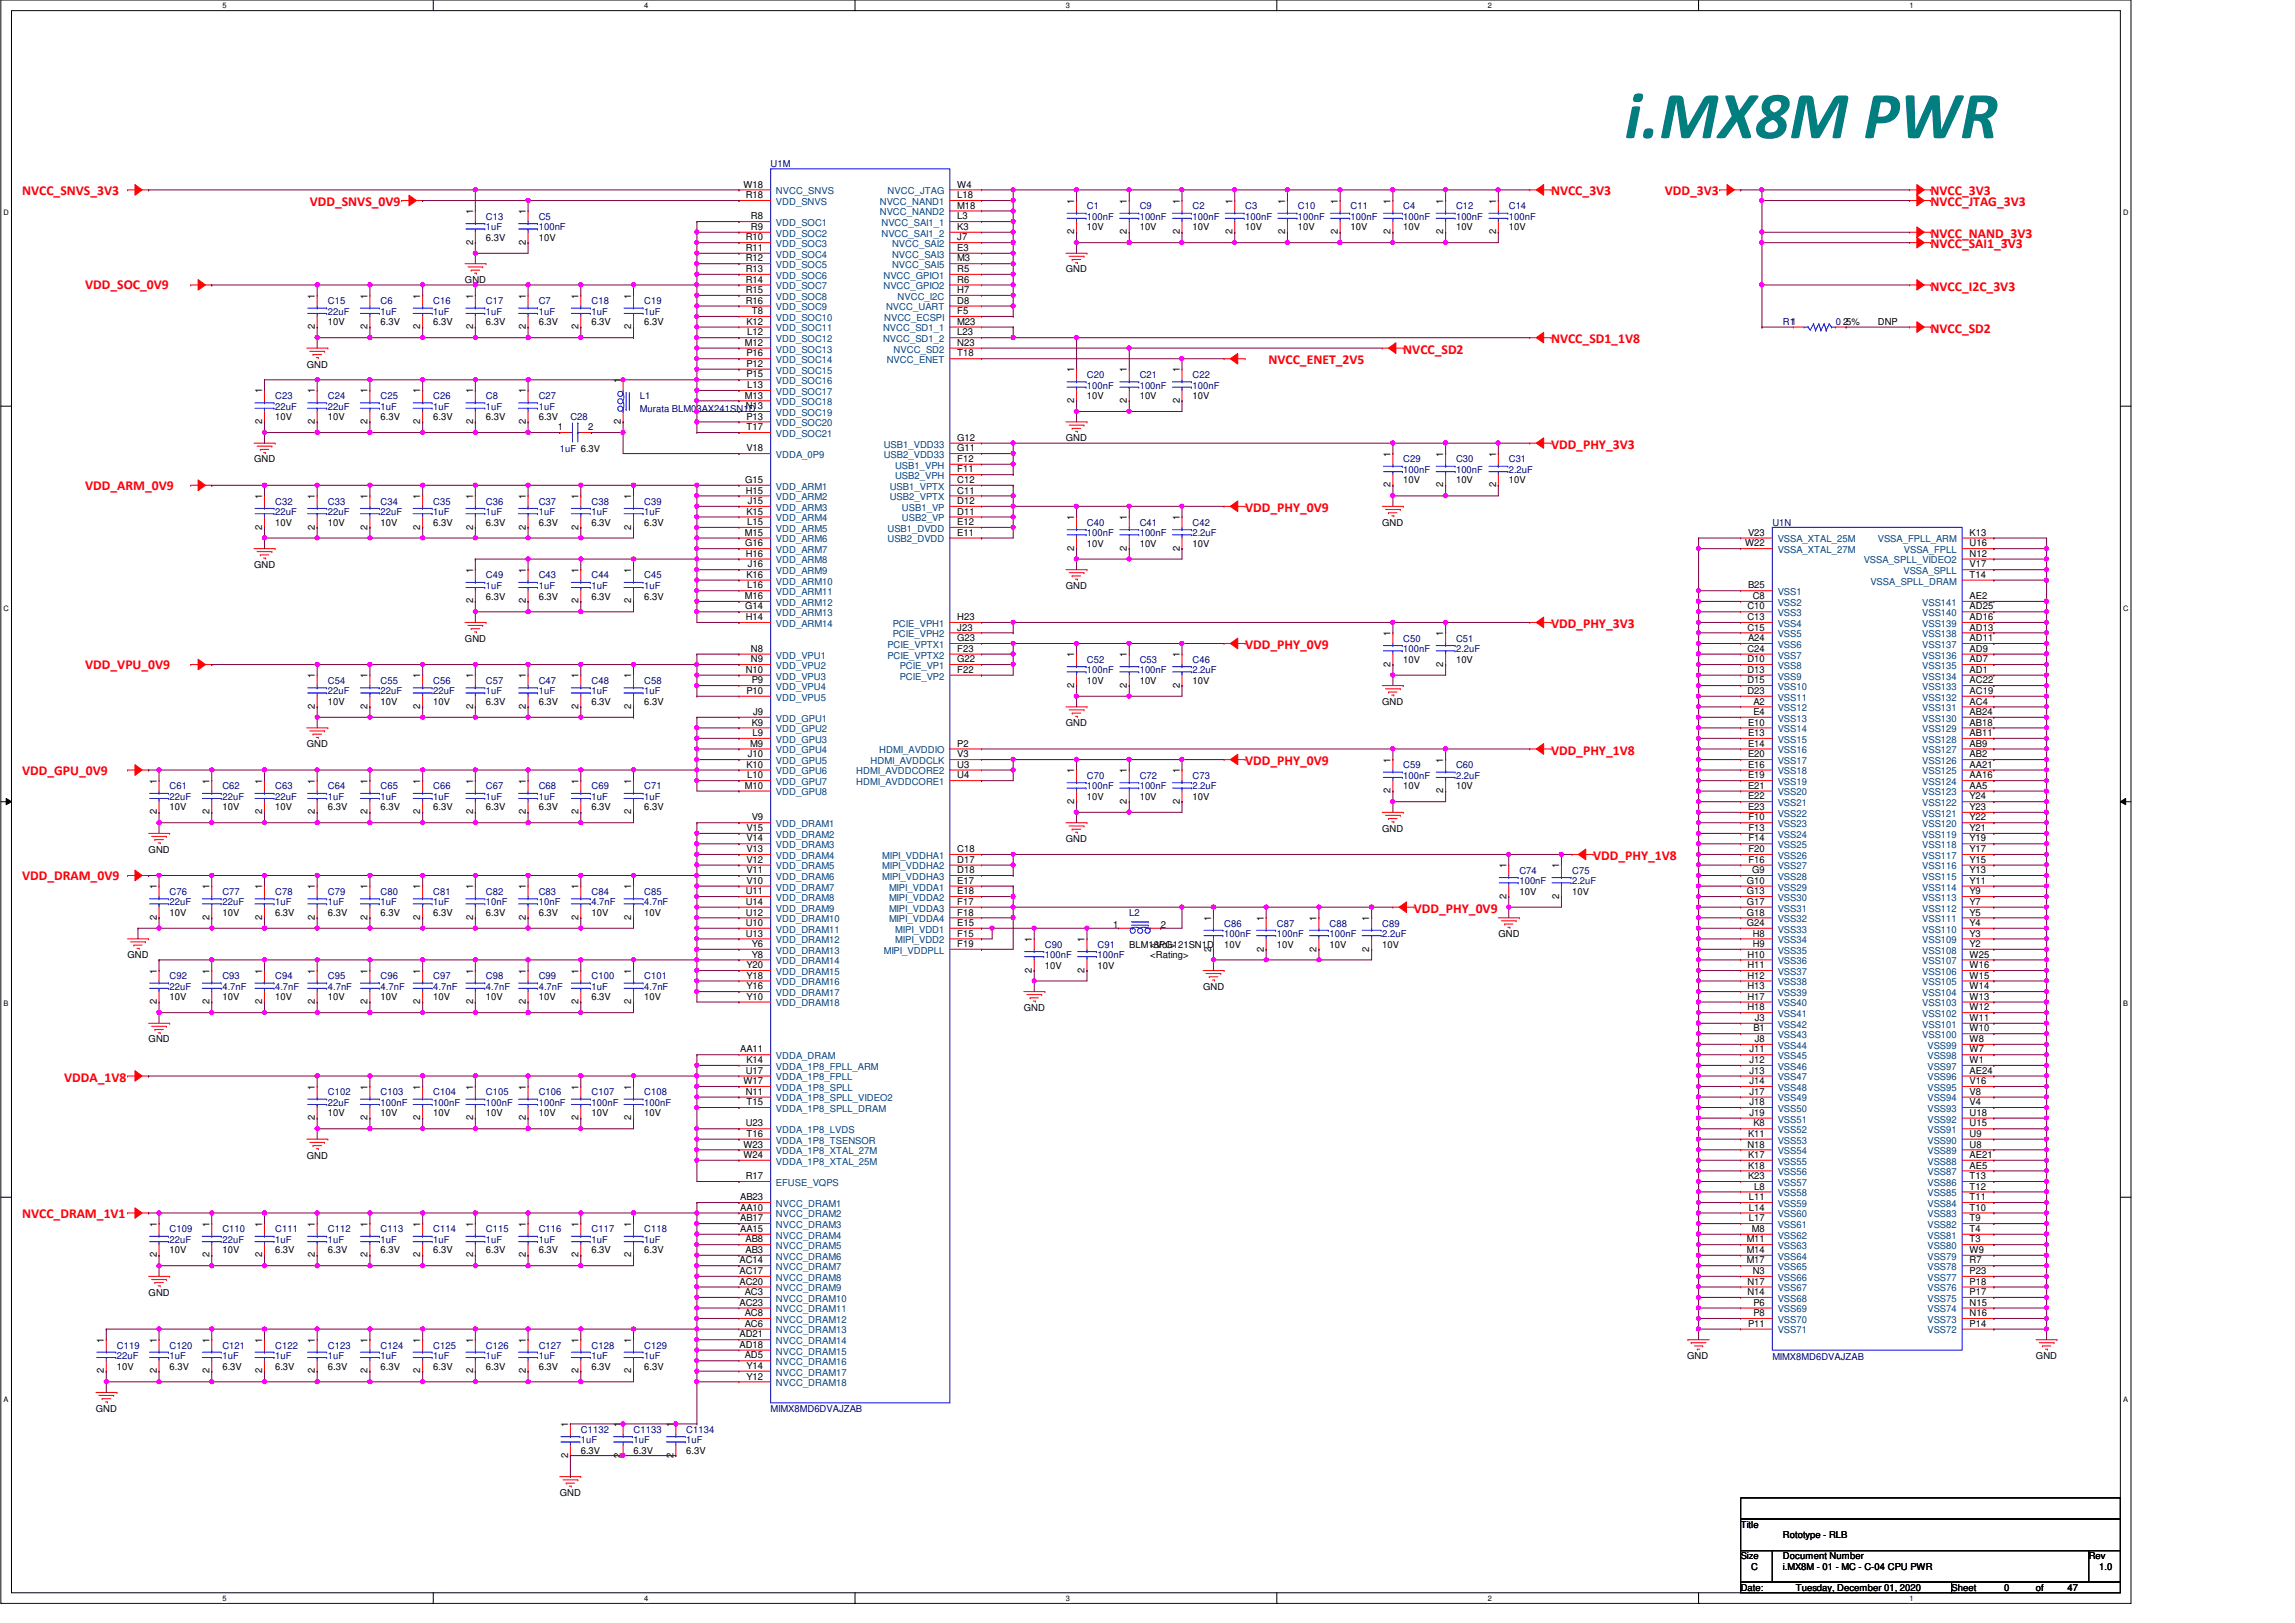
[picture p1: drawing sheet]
<svg xmlns="http://www.w3.org/2000/svg" width="420mm" height="297mm" viewBox="0 0 420 297" stroke-linecap="round" stroke-linejoin="round" font-family="sans-serif">
<defs><g id="words">
<text font-size="12.3" fill="#007f7f" x="297.5" y="25.3">i.MX8M PWR</text>
<g font-size="2.5" fill="#f00">
<text x="4.1" y="35.6">NVCC_SNVS_3V3</text>
<text x="284" y="35.8">NVCC_3V3</text>
<text x="304.8" y="35.8">VDD_3V3</text>
<text x="353.4" y="35.8">NVCC_3V3</text>
<text x="56.7" y="37.7">VDD_SNVS_0V9</text>
<text x="353.4" y="37.7">NVCC_JTAG_3V3</text>
<text x="353.4" y="45.4">NVCC_SAI1_3V3</text>
<text x="353.4" y="43.5">NVCC_NAND_3V3</text>
<text x="15.6" y="53">VDD_SOC_0V9</text>
<text x="353.4" y="53.2">NVCC_I2C_3V3</text>
<text x="256.9" y="64.7">NVCC_SD2</text>
<text x="284" y="62.8">NVCC_SD1_1V8</text>
<text x="353.4" y="60.9">NVCC_SD2</text>
<text x="232.2" y="66.7">NVCC_ENET_2V5</text>
<text x="284" y="82.1">VDD_PHY_3V3</text>
<text x="15.6" y="89.7">VDD_ARM_0V9</text>
<text x="228" y="93.7">VDD_PHY_0V9</text>
<text x="228" y="118.8">VDD_PHY_0V9</text>
<text x="284" y="114.9">VDD_PHY_3V3</text>
<text x="15.6" y="122.5">VDD_VPU_0V9</text>
<text x="4.1" y="141.8">VDD_GPU_0V9</text>
<text x="228" y="140">VDD_PHY_0V9</text>
<text x="284" y="138.1">VDD_PHY_1V8</text>
<text x="4.1" y="161.1">VDD_DRAM_0V9</text>
<text x="291.7" y="157.4">VDD_PHY_1V8</text>
<text x="258.9" y="167">VDD_PHY_0V9</text>
<text x="11.8" y="198">VDDA_1V8</text>
<text x="4.1" y="222.8">NVCC_DRAM_1V1</text>
</g>
<g font-size="1.7">
<text x="136.1" y="34.3">W18</text>
<text x="175.2" y="34.3">W4</text>
<text x="86.6" y="39.2" transform="rotate(-90 86.6 39.2)">1</text>
<text x="96.3" y="39.2" transform="rotate(-90 96.3 39.2)">1</text>
<text x="136.5" y="36.3">R18</text>
<text x="137.5" y="40.1">R8</text>
<text x="175.2" y="40.1">L3</text>
<text x="175.2" y="38.2">M18</text>
<text x="175.2" y="36.3">L18</text>
<text x="196.7" y="37.3" transform="rotate(-90 196.7 37.3)">1</text>
<text x="206.3" y="37.3" transform="rotate(-90 206.3 37.3)">1</text>
<text x="216" y="37.3" transform="rotate(-90 216 37.3)">1</text>
<text x="225.6" y="37.3" transform="rotate(-90 225.6 37.3)">1</text>
<text x="235.3" y="37.3" transform="rotate(-90 235.3 37.3)">1</text>
<text x="244.9" y="37.3" transform="rotate(-90 244.9 37.3)">1</text>
<text x="254.6" y="37.3" transform="rotate(-90 254.6 37.3)">1</text>
<text x="264.2" y="37.3" transform="rotate(-90 264.2 37.3)">1</text>
<text x="273.9" y="37.3" transform="rotate(-90 273.9 37.3)">1</text>
<text x="86.6" y="44.8" transform="rotate(-90 86.6 44.8)">2</text>
<text x="89" y="44.1">6.3V</text>
<text x="96.3" y="44.8" transform="rotate(-90 96.3 44.8)">2</text>
<text x="98.6" y="44.1">10V</text>
<text x="136.5" y="44">R10</text>
<text x="136.5" y="45.9">R11</text>
<text x="136.5" y="47.8">R12</text>
<text x="137.5" y="42.1">R9</text>
<text x="175.2" y="47.8">M3</text>
<text x="175.2" y="42.1">K3</text>
<text x="175.2" y="44">J7</text>
<text x="175.2" y="45.9">E3</text>
<text x="196.7" y="42.9" transform="rotate(-90 196.7 42.9)">2</text>
<text x="199" y="42.2">10V</text>
<text x="206.3" y="42.9" transform="rotate(-90 206.3 42.9)">2</text>
<text x="208.6" y="42.2">10V</text>
<text x="216" y="42.9" transform="rotate(-90 216 42.9)">2</text>
<text x="218.3" y="42.2">10V</text>
<text x="225.6" y="42.9" transform="rotate(-90 225.6 42.9)">2</text>
<text x="228" y="42.2">10V</text>
<text x="235.3" y="42.9" transform="rotate(-90 235.3 42.9)">2</text>
<text x="237.6" y="42.2">10V</text>
<text x="244.9" y="42.9" transform="rotate(-90 244.9 42.9)">2</text>
<text x="247.3" y="42.2">10V</text>
<text x="254.6" y="42.9" transform="rotate(-90 254.6 42.9)">2</text>
<text x="256.9" y="42.2">10V</text>
<text x="264.2" y="42.9" transform="rotate(-90 264.2 42.9)">2</text>
<text x="266.6" y="42.2">10V</text>
<text x="273.9" y="42.9" transform="rotate(-90 273.9 42.9)">2</text>
<text x="276.2" y="42.2">10V</text>
<text x="85.1" y="51.8">GND</text>
<text x="136.5" y="49.8">R13</text>
<text x="136.5" y="51.7">R14</text>
<text x="136.5" y="53.6">R15</text>
<text x="175.2" y="51.7">R6</text>
<text x="175.2" y="49.8">R5</text>
<text x="175.2" y="53.6">H7</text>
<text x="195.1" y="49.9">GND</text>
<text x="57.6" y="54.7" transform="rotate(-90 57.6 54.7)">1</text>
<text x="60" y="59.5">10V</text>
<text x="67.3" y="54.7" transform="rotate(-90 67.3 54.7)">1</text>
<text x="69.7" y="59.5">6.3V</text>
<text x="77" y="54.7" transform="rotate(-90 77 54.7)">1</text>
<text x="79.3" y="59.5">6.3V</text>
<text x="86.6" y="54.7" transform="rotate(-90 86.6 54.7)">1</text>
<text x="89" y="59.5">6.3V</text>
<text x="96.3" y="54.7" transform="rotate(-90 96.3 54.7)">1</text>
<text x="98.6" y="59.5">6.3V</text>
<text x="105.9" y="54.7" transform="rotate(-90 105.9 54.7)">1</text>
<text x="108.3" y="59.5">6.3V</text>
<text x="115.6" y="54.7" transform="rotate(-90 115.6 54.7)">1</text>
<text x="117.9" y="59.5">6.3V</text>
<text x="136.5" y="55.6">R16</text>
<text x="136.6" y="59.4">K12</text>
<text x="137.7" y="57.5">T8</text>
<text x="175.2" y="57.5">F5</text>
<text x="175.2" y="55.6">D8</text>
<text x="175.2" y="59.4">M23</text>
<text x="337.4" y="59.4">25%</text>
<text x="343.8" y="59.5">DNP</text>
<text x="57.6" y="60.2" transform="rotate(-90 57.6 60.2)">2</text>
<text x="67.3" y="60.2" transform="rotate(-90 67.3 60.2)">2</text>
<text x="77" y="60.2" transform="rotate(-90 77 60.2)">2</text>
<text x="86.6" y="60.2" transform="rotate(-90 86.6 60.2)">2</text>
<text x="96.3" y="60.2" transform="rotate(-90 96.3 60.2)">2</text>
<text x="105.9" y="60.2" transform="rotate(-90 105.9 60.2)">2</text>
<text x="115.6" y="60.2" transform="rotate(-90 115.6 60.2)">2</text>
<text x="136.4" y="63.3">M12</text>
<text x="136.6" y="65.2">P16</text>
<text x="136.8" y="61.4">L12</text>
<text x="175.2" y="65.2">T18</text>
<text x="175.2" y="63.3">N23</text>
<text x="175.2" y="61.4">L23</text>
<text x="56.2" y="67.3">GND</text>
<text x="113.7" y="70.1" transform="rotate(-90 113.7 70.1)">1</text>
<text x="136.6" y="67.1">P12</text>
<text x="136.6" y="69.1">P15</text>
<text x="136.8" y="71">L13</text>
<text x="196.7" y="68.2" transform="rotate(-90 196.7 68.2)">1</text>
<text x="206.3" y="68.2" transform="rotate(-90 206.3 68.2)">1</text>
<text x="216" y="68.2" transform="rotate(-90 216 68.2)">1</text>
<text x="48" y="77.6" transform="rotate(-90 48 77.6)">2</text>
<text x="48" y="72" transform="rotate(-90 48 72)">1</text>
<text x="50.4" y="76.9">10V</text>
<text x="57.6" y="77.6" transform="rotate(-90 57.6 77.6)">2</text>
<text x="57.6" y="72" transform="rotate(-90 57.6 72)">1</text>
<text x="60" y="76.9">10V</text>
<text x="67.3" y="77.6" transform="rotate(-90 67.3 77.6)">2</text>
<text x="67.3" y="72" transform="rotate(-90 67.3 72)">1</text>
<text x="69.7" y="76.9">6.3V</text>
<text x="77" y="77.6" transform="rotate(-90 77 77.6)">2</text>
<text x="77" y="72" transform="rotate(-90 77 72)">1</text>
<text x="79.3" y="76.9">6.3V</text>
<text x="86.6" y="77.6" transform="rotate(-90 86.6 77.6)">2</text>
<text x="86.6" y="72" transform="rotate(-90 86.6 72)">1</text>
<text x="89" y="76.9">6.3V</text>
<text x="96.3" y="77.6" transform="rotate(-90 96.3 77.6)">2</text>
<text x="96.3" y="72" transform="rotate(-90 96.3 72)">1</text>
<text x="98.6" y="76.9">6.3V</text>
<text x="113.7" y="77.6" transform="rotate(-90 113.7 77.6)">2</text>
<text x="136.4" y="72.9">M13</text>
<text x="136.5" y="74.9">N13</text>
<text x="136.6" y="76.8">P13</text>
<text x="196.7" y="73.8" transform="rotate(-90 196.7 73.8)">2</text>
<text x="199" y="73.1">10V</text>
<text x="206.3" y="73.8" transform="rotate(-90 206.3 73.8)">2</text>
<text x="208.6" y="73.1">10V</text>
<text x="216" y="73.8" transform="rotate(-90 216 73.8)">2</text>
<text x="218.3" y="73.1">10V</text>
<text x="102.1" y="78.7">1</text>
<text x="107.7" y="78.7">2</text>
<text x="136.6" y="82.6">V18</text>
<text x="136.7" y="78.7">T17</text>
<text x="175.2" y="80.7">G12</text>
<text x="175.2" y="82.6">G11</text>
<text x="195.1" y="80.8">GND</text>
<text x="254.6" y="83.6" transform="rotate(-90 254.6 83.6)">1</text>
<text x="264.2" y="83.6" transform="rotate(-90 264.2 83.6)">1</text>
<text x="273.9" y="83.6" transform="rotate(-90 273.9 83.6)">1</text>
<text x="46.5" y="84.6">GND</text>
<text x="136.4" y="88.4">G15</text>
<text x="175.2" y="84.5">F12</text>
<text x="175.2" y="86.4">F11</text>
<text x="175.2" y="88.4">C12</text>
<text x="254.6" y="89.2" transform="rotate(-90 254.6 89.2)">2</text>
<text x="256.9" y="88.5">10V</text>
<text x="264.2" y="89.2" transform="rotate(-90 264.2 89.2)">2</text>
<text x="266.6" y="88.5">10V</text>
<text x="273.9" y="89.2" transform="rotate(-90 273.9 89.2)">2</text>
<text x="276.2" y="88.5">10V</text>
<text x="48" y="91.3" transform="rotate(-90 48 91.3)">1</text>
<text x="57.6" y="91.3" transform="rotate(-90 57.6 91.3)">1</text>
<text x="67.3" y="91.3" transform="rotate(-90 67.3 91.3)">1</text>
<text x="77" y="91.3" transform="rotate(-90 77 91.3)">1</text>
<text x="86.6" y="91.3" transform="rotate(-90 86.6 91.3)">1</text>
<text x="96.3" y="91.3" transform="rotate(-90 96.3 91.3)">1</text>
<text x="105.9" y="91.3" transform="rotate(-90 105.9 91.3)">1</text>
<text x="115.6" y="91.3" transform="rotate(-90 115.6 91.3)">1</text>
<text x="136.5" y="90.3">H15</text>
<text x="136.6" y="94.2">K15</text>
<text x="136.9" y="92.2">J15</text>
<text x="175.2" y="92.2">D12</text>
<text x="175.2" y="94.2">D11</text>
<text x="175.2" y="90.3">C11</text>
<text x="196.7" y="95.2" transform="rotate(-90 196.7 95.2)">1</text>
<text x="206.3" y="95.2" transform="rotate(-90 206.3 95.2)">1</text>
<text x="216" y="95.2" transform="rotate(-90 216 95.2)">1</text>
<text x="48" y="96.9" transform="rotate(-90 48 96.9)">2</text>
<text x="50.4" y="96.2">10V</text>
<text x="57.6" y="96.9" transform="rotate(-90 57.6 96.9)">2</text>
<text x="60" y="96.2">10V</text>
<text x="67.3" y="96.9" transform="rotate(-90 67.3 96.9)">2</text>
<text x="69.7" y="96.2">10V</text>
<text x="77" y="96.9" transform="rotate(-90 77 96.9)">2</text>
<text x="79.3" y="96.2">6.3V</text>
<text x="86.6" y="96.9" transform="rotate(-90 86.6 96.9)">2</text>
<text x="89" y="96.2">6.3V</text>
<text x="96.3" y="96.9" transform="rotate(-90 96.3 96.9)">2</text>
<text x="98.6" y="96.2">6.3V</text>
<text x="105.9" y="96.9" transform="rotate(-90 105.9 96.9)">2</text>
<text x="108.3" y="96.2">6.3V</text>
<text x="115.6" y="96.9" transform="rotate(-90 115.6 96.9)">2</text>
<text x="117.9" y="96.2">6.3V</text>
<text x="136.4" y="98">M15</text>
<text x="136.4" y="100">G16</text>
<text x="136.5" y="101.9">H16</text>
<text x="136.8" y="96.1">L15</text>
<text x="175.2" y="96.1">E12</text>
<text x="175.2" y="98">E11</text>
<text x="196.7" y="100.8" transform="rotate(-90 196.7 100.8)">2</text>
<text x="199" y="100.1">10V</text>
<text x="206.3" y="100.8" transform="rotate(-90 206.3 100.8)">2</text>
<text x="208.6" y="100.1">10V</text>
<text x="216" y="100.8" transform="rotate(-90 216 100.8)">2</text>
<text x="218.3" y="100.1">10V</text>
<text x="253.1" y="96.2">GND</text>
<text x="319.5" y="100">W22</text>
<text x="320" y="98">V23</text>
<text x="360.6" y="100">U16</text>
<text x="360.6" y="98">K13</text>
<text x="360.6" y="101.9">N12</text>
<text x="46.5" y="103.9">GND</text>
<text x="86.6" y="104.8" transform="rotate(-90 86.6 104.8)">1</text>
<text x="96.3" y="104.8" transform="rotate(-90 96.3 104.8)">1</text>
<text x="105.9" y="104.8" transform="rotate(-90 105.9 104.8)">1</text>
<text x="115.6" y="104.8" transform="rotate(-90 115.6 104.8)">1</text>
<text x="136.6" y="105.7">K16</text>
<text x="136.8" y="107.7">L16</text>
<text x="136.9" y="103.8">J16</text>
<text x="195.1" y="107.8">GND</text>
<text x="320" y="107.7">B25</text>
<text x="360.6" y="105.7">T14</text>
<text x="360.6" y="103.8">V17</text>
<text x="86.6" y="110.4" transform="rotate(-90 86.6 110.4)">2</text>
<text x="89" y="109.7">6.3V</text>
<text x="96.3" y="110.4" transform="rotate(-90 96.3 110.4)">2</text>
<text x="98.6" y="109.7">6.3V</text>
<text x="105.9" y="110.4" transform="rotate(-90 105.9 110.4)">2</text>
<text x="108.3" y="109.7">6.3V</text>
<text x="115.6" y="110.4" transform="rotate(-90 115.6 110.4)">2</text>
<text x="117.9" y="109.7">6.3V</text>
<text x="136.4" y="109.6">M16</text>
<text x="136.4" y="111.5">G14</text>
<text x="136.5" y="113.5">H14</text>
<text x="175.2" y="113.5">H23</text>
<text x="319.9" y="111.5">C10</text>
<text x="319.9" y="113.5">C13</text>
<text x="320.9" y="109.6">C8</text>
<text x="360.6" y="113.5">AD16</text>
<text x="360.6" y="111.5">AD25</text>
<text x="360.6" y="109.6">AE2</text>
<text x="85.1" y="117.4">GND</text>
<text x="137.5" y="119.3">N8</text>
<text x="175.2" y="115.4">J23</text>
<text x="175.2" y="117.3">G23</text>
<text x="175.2" y="119.3">F23</text>
<text x="254.6" y="116.4" transform="rotate(-90 254.6 116.4)">1</text>
<text x="264.2" y="116.4" transform="rotate(-90 264.2 116.4)">1</text>
<text x="319.9" y="115.4">C15</text>
<text x="319.9" y="119.3">C24</text>
<text x="320" y="117.3">A24</text>
<text x="360.6" y="119.3">AD9</text>
<text x="360.6" y="117.3">AD11</text>
<text x="360.6" y="115.4">AD13</text>
<text x="57.6" y="124.1" transform="rotate(-90 57.6 124.1)">1</text>
<text x="67.3" y="124.1" transform="rotate(-90 67.3 124.1)">1</text>
<text x="77" y="124.1" transform="rotate(-90 77 124.1)">1</text>
<text x="86.6" y="124.1" transform="rotate(-90 86.6 124.1)">1</text>
<text x="96.3" y="124.1" transform="rotate(-90 96.3 124.1)">1</text>
<text x="105.9" y="124.1" transform="rotate(-90 105.9 124.1)">1</text>
<text x="115.6" y="124.1" transform="rotate(-90 115.6 124.1)">1</text>
<text x="136.5" y="123.1">N10</text>
<text x="137.5" y="121.2">N9</text>
<text x="137.6" y="125.1">P9</text>
<text x="175.2" y="121.2">G22</text>
<text x="175.2" y="123.1">F22</text>
<text x="196.7" y="125.9" transform="rotate(-90 196.7 125.9)">2</text>
<text x="196.7" y="120.3" transform="rotate(-90 196.7 120.3)">1</text>
<text x="199" y="125.2">10V</text>
<text x="206.3" y="125.9" transform="rotate(-90 206.3 125.9)">2</text>
<text x="206.3" y="120.3" transform="rotate(-90 206.3 120.3)">1</text>
<text x="208.6" y="125.2">10V</text>
<text x="216" y="125.9" transform="rotate(-90 216 125.9)">2</text>
<text x="216" y="120.3" transform="rotate(-90 216 120.3)">1</text>
<text x="218.3" y="125.2">10V</text>
<text x="254.6" y="122" transform="rotate(-90 254.6 122)">2</text>
<text x="256.9" y="121.3">10V</text>
<text x="264.2" y="122" transform="rotate(-90 264.2 122)">2</text>
<text x="266.6" y="121.3">10V</text>
<text x="319.9" y="121.2">D10</text>
<text x="319.9" y="123.1">D13</text>
<text x="319.9" y="125.1">D15</text>
<text x="360.6" y="125.1">AC22</text>
<text x="360.6" y="123.1">AD1</text>
<text x="360.6" y="121.2">AD7</text>
<text x="57.6" y="129.8" transform="rotate(-90 57.6 129.8)">2</text>
<text x="60" y="129">10V</text>
<text x="67.3" y="129.8" transform="rotate(-90 67.3 129.8)">2</text>
<text x="69.7" y="129">10V</text>
<text x="77" y="129.8" transform="rotate(-90 77 129.8)">2</text>
<text x="79.3" y="129">10V</text>
<text x="86.6" y="129.8" transform="rotate(-90 86.6 129.8)">2</text>
<text x="89" y="129">6.3V</text>
<text x="96.3" y="129.8" transform="rotate(-90 96.3 129.8)">2</text>
<text x="98.6" y="129">6.3V</text>
<text x="105.9" y="129.8" transform="rotate(-90 105.9 129.8)">2</text>
<text x="108.3" y="129">6.3V</text>
<text x="115.6" y="129.8" transform="rotate(-90 115.6 129.8)">2</text>
<text x="117.9" y="129">6.3V</text>
<text x="136.6" y="127">P10</text>
<text x="137.9" y="130.9">J9</text>
<text x="253.1" y="129">GND</text>
<text x="319.9" y="127">D23</text>
<text x="321" y="128.9">A2</text>
<text x="321" y="130.9">E4</text>
<text x="360.6" y="130.9">AB24</text>
<text x="360.6" y="128.9">AC4</text>
<text x="360.6" y="127">AC19</text>
<text x="56.2" y="136.7">GND</text>
<text x="137.4" y="136.7">M9</text>
<text x="137.6" y="132.8">K9</text>
<text x="137.8" y="134.7">L9</text>
<text x="175.2" y="136.7">P2</text>
<text x="195.1" y="132.9">GND</text>
<text x="320" y="132.8">E10</text>
<text x="320" y="134.7">E13</text>
<text x="320" y="136.7">E14</text>
<text x="360.6" y="136.7">AB9</text>
<text x="360.6" y="134.7">AB11</text>
<text x="360.6" y="132.8">AB18</text>
<text x="28.7" y="143.4" transform="rotate(-90 28.7 143.4)">1</text>
<text x="38.3" y="143.4" transform="rotate(-90 38.3 143.4)">1</text>
<text x="48" y="143.4" transform="rotate(-90 48 143.4)">1</text>
<text x="57.6" y="143.4" transform="rotate(-90 57.6 143.4)">1</text>
<text x="67.3" y="143.4" transform="rotate(-90 67.3 143.4)">1</text>
<text x="77" y="143.4" transform="rotate(-90 77 143.4)">1</text>
<text x="86.6" y="143.4" transform="rotate(-90 86.6 143.4)">1</text>
<text x="96.3" y="143.4" transform="rotate(-90 96.3 143.4)">1</text>
<text x="105.9" y="143.4" transform="rotate(-90 105.9 143.4)">1</text>
<text x="115.6" y="143.4" transform="rotate(-90 115.6 143.4)">1</text>
<text x="136.6" y="140.5">K10</text>
<text x="136.8" y="142.5">L10</text>
<text x="136.9" y="138.6">J10</text>
<text x="175.2" y="140.5">U3</text>
<text x="175.2" y="142.5">U4</text>
<text x="175.2" y="138.6">V3</text>
<text x="196.7" y="141.5" transform="rotate(-90 196.7 141.5)">1</text>
<text x="206.3" y="141.5" transform="rotate(-90 206.3 141.5)">1</text>
<text x="216" y="141.5" transform="rotate(-90 216 141.5)">1</text>
<text x="254.6" y="139.6" transform="rotate(-90 254.6 139.6)">1</text>
<text x="264.2" y="139.6" transform="rotate(-90 264.2 139.6)">1</text>
<text x="320" y="140.5">E16</text>
<text x="320" y="142.5">E19</text>
<text x="320" y="138.6">E20</text>
<text x="360.6" y="142.5">AA16</text>
<text x="360.6" y="140.5">AA21</text>
<text x="360.6" y="138.6">AB2</text>
<text x="28.7" y="149.1" transform="rotate(-90 28.7 149.1)">2</text>
<text x="31.1" y="148.3">10V</text>
<text x="38.3" y="149.1" transform="rotate(-90 38.3 149.1)">2</text>
<text x="40.7" y="148.3">10V</text>
<text x="48" y="149.1" transform="rotate(-90 48 149.1)">2</text>
<text x="50.4" y="148.3">10V</text>
<text x="57.6" y="149.1" transform="rotate(-90 57.6 149.1)">2</text>
<text x="60" y="148.3">6.3V</text>
<text x="67.3" y="149.1" transform="rotate(-90 67.3 149.1)">2</text>
<text x="69.7" y="148.3">6.3V</text>
<text x="77" y="149.1" transform="rotate(-90 77 149.1)">2</text>
<text x="79.3" y="148.3">6.3V</text>
<text x="86.6" y="149.1" transform="rotate(-90 86.6 149.1)">2</text>
<text x="89" y="148.3">6.3V</text>
<text x="96.3" y="149.1" transform="rotate(-90 96.3 149.1)">2</text>
<text x="98.6" y="148.3">6.3V</text>
<text x="105.9" y="149.1" transform="rotate(-90 105.9 149.1)">2</text>
<text x="108.3" y="148.3">6.3V</text>
<text x="115.6" y="149.1" transform="rotate(-90 115.6 149.1)">2</text>
<text x="117.9" y="148.3">6.3V</text>
<text x="136.4" y="144.4">M10</text>
<text x="196.7" y="147.1" transform="rotate(-90 196.7 147.1)">2</text>
<text x="199" y="146.4">10V</text>
<text x="206.3" y="147.1" transform="rotate(-90 206.3 147.1)">2</text>
<text x="208.6" y="146.4">10V</text>
<text x="216" y="147.1" transform="rotate(-90 216 147.1)">2</text>
<text x="218.3" y="146.4">10V</text>
<text x="254.6" y="145.2" transform="rotate(-90 254.6 145.2)">2</text>
<text x="256.9" y="144.5">10V</text>
<text x="264.2" y="145.2" transform="rotate(-90 264.2 145.2)">2</text>
<text x="266.6" y="144.5">10V</text>
<text x="320" y="144.4">E21</text>
<text x="320" y="146.3">E22</text>
<text x="320" y="148.3">E23</text>
<text x="360.6" y="148.3">Y23</text>
<text x="360.6" y="146.3">Y24</text>
<text x="360.6" y="144.4">AA5</text>
<text x="136.6" y="152.1">V15</text>
<text x="136.6" y="154">V14</text>
<text x="136.6" y="156">V13</text>
<text x="137.6" y="150.2">V9</text>
<text x="175.2" y="156">C18</text>
<text x="195.1" y="154.1">GND</text>
<text x="253.1" y="152.2">GND</text>
<text x="320.1" y="150.2">F10</text>
<text x="320.1" y="152.1">F13</text>
<text x="320.1" y="154">F14</text>
<text x="320.1" y="156">F20</text>
<text x="360.6" y="156">Y17</text>
<text x="360.6" y="154">Y19</text>
<text x="360.6" y="152.1">Y21</text>
<text x="360.6" y="150.2">Y22</text>
<text x="27.2" y="156">GND</text>
<text x="136.6" y="157.9">V12</text>
<text x="136.6" y="159.8">V11</text>
<text x="136.6" y="161.8">V10</text>
<text x="175.2" y="159.8">D18</text>
<text x="175.2" y="157.9">D17</text>
<text x="175.2" y="161.8">E17</text>
<text x="275.8" y="158.9" transform="rotate(-90 275.8 158.9)">1</text>
<text x="285.4" y="158.9" transform="rotate(-90 285.4 158.9)">1</text>
<text x="319.8" y="161.8">G10</text>
<text x="320.1" y="157.9">F16</text>
<text x="320.8" y="159.8">G9</text>
<text x="360.6" y="161.8">Y11</text>
<text x="360.6" y="159.8">Y13</text>
<text x="360.6" y="157.9">Y15</text>
<text x="28.7" y="162.7" transform="rotate(-90 28.7 162.7)">1</text>
<text x="31.1" y="167.6">10V</text>
<text x="38.3" y="162.7" transform="rotate(-90 38.3 162.7)">1</text>
<text x="40.7" y="167.6">10V</text>
<text x="48" y="162.7" transform="rotate(-90 48 162.7)">1</text>
<text x="50.4" y="167.6">6.3V</text>
<text x="57.6" y="162.7" transform="rotate(-90 57.6 162.7)">1</text>
<text x="60" y="167.6">6.3V</text>
<text x="67.3" y="162.7" transform="rotate(-90 67.3 162.7)">1</text>
<text x="69.7" y="167.6">6.3V</text>
<text x="77" y="162.7" transform="rotate(-90 77 162.7)">1</text>
<text x="79.3" y="167.6">6.3V</text>
<text x="86.6" y="162.7" transform="rotate(-90 86.6 162.7)">1</text>
<text x="89" y="167.6">6.3V</text>
<text x="96.3" y="162.7" transform="rotate(-90 96.3 162.7)">1</text>
<text x="98.6" y="167.6">6.3V</text>
<text x="105.9" y="162.7" transform="rotate(-90 105.9 162.7)">1</text>
<text x="108.3" y="167.6">10V</text>
<text x="115.6" y="162.7" transform="rotate(-90 115.6 162.7)">1</text>
<text x="117.9" y="167.6">10V</text>
<text x="136.5" y="163.7">U11</text>
<text x="136.5" y="165.6">U14</text>
<text x="136.5" y="167.6">U12</text>
<text x="175.2" y="163.7">E18</text>
<text x="175.2" y="165.6">F17</text>
<text x="175.2" y="167.6">F18</text>
<text x="275.8" y="164.5" transform="rotate(-90 275.8 164.5)">2</text>
<text x="278.2" y="163.8">10V</text>
<text x="285.4" y="164.5" transform="rotate(-90 285.4 164.5)">2</text>
<text x="287.8" y="163.8">10V</text>
<text x="319.8" y="163.7">G13</text>
<text x="319.8" y="165.6">G17</text>
<text x="319.8" y="167.6">G18</text>
<text x="360.6" y="167.6">Y5</text>
<text x="360.6" y="165.6">Y7</text>
<text x="360.6" y="163.7">Y9</text>
<text x="28.7" y="168.4" transform="rotate(-90 28.7 168.4)">2</text>
<text x="38.3" y="168.4" transform="rotate(-90 38.3 168.4)">2</text>
<text x="48" y="168.4" transform="rotate(-90 48 168.4)">2</text>
<text x="57.6" y="168.4" transform="rotate(-90 57.6 168.4)">2</text>
<text x="67.3" y="168.4" transform="rotate(-90 67.3 168.4)">2</text>
<text x="77" y="168.4" transform="rotate(-90 77 168.4)">2</text>
<text x="86.6" y="168.4" transform="rotate(-90 86.6 168.4)">2</text>
<text x="96.3" y="168.4" transform="rotate(-90 96.3 168.4)">2</text>
<text x="105.9" y="168.4" transform="rotate(-90 105.9 168.4)">2</text>
<text x="115.6" y="168.4" transform="rotate(-90 115.6 168.4)">2</text>
<text x="136.5" y="169.5">U10</text>
<text x="136.5" y="171.4">U13</text>
<text x="137.7" y="173.3">Y6</text>
<text x="175.2" y="173.3">F19</text>
<text x="175.2" y="169.5">E15</text>
<text x="175.2" y="171.4">F15</text>
<text x="188.9" y="172.4" transform="rotate(-90 188.9 172.4)">1</text>
<text x="198.6" y="172.4" transform="rotate(-90 198.6 172.4)">1</text>
<text x="203.8" y="169.8">1</text>
<text x="206.7" y="173.4">BLM18PG121SN1D</text>
<text x="210.6" y="173.4">&lt;Vol&gt;</text>
<text x="212.5" y="169.8">2</text>
<text x="221.7" y="168.5" transform="rotate(-90 221.7 168.5)">1</text>
<text x="224.1" y="173.4">10V</text>
<text x="231.4" y="168.5" transform="rotate(-90 231.4 168.5)">1</text>
<text x="233.8" y="173.4">10V</text>
<text x="241" y="168.5" transform="rotate(-90 241 168.5)">1</text>
<text x="243.4" y="173.4">10V</text>
<text x="250.7" y="168.5" transform="rotate(-90 250.7 168.5)">1</text>
<text x="253.1" y="173.4">10V</text>
<text x="274.3" y="171.5">GND</text>
<text x="319.8" y="169.5">G24</text>
<text x="320.9" y="171.4">H8</text>
<text x="320.9" y="173.3">H9</text>
<text x="360.6" y="173.3">Y2</text>
<text x="360.6" y="171.4">Y3</text>
<text x="360.6" y="169.5">Y4</text>
<text x="23.4" y="175.3">GND</text>
<text x="28.7" y="178.2" transform="rotate(-90 28.7 178.2)">1</text>
<text x="38.3" y="178.2" transform="rotate(-90 38.3 178.2)">1</text>
<text x="48" y="178.2" transform="rotate(-90 48 178.2)">1</text>
<text x="57.6" y="178.2" transform="rotate(-90 57.6 178.2)">1</text>
<text x="67.3" y="178.2" transform="rotate(-90 67.3 178.2)">1</text>
<text x="77" y="178.2" transform="rotate(-90 77 178.2)">1</text>
<text x="86.6" y="178.2" transform="rotate(-90 86.6 178.2)">1</text>
<text x="96.3" y="178.2" transform="rotate(-90 96.3 178.2)">1</text>
<text x="105.9" y="178.2" transform="rotate(-90 105.9 178.2)">1</text>
<text x="115.6" y="178.2" transform="rotate(-90 115.6 178.2)">1</text>
<text x="136.7" y="177.2">Y20</text>
<text x="136.7" y="179.1">Y18</text>
<text x="137.7" y="175.3">Y8</text>
<text x="188.9" y="178" transform="rotate(-90 188.9 178)">2</text>
<text x="191.3" y="177.3">10V</text>
<text x="198.6" y="178" transform="rotate(-90 198.6 178)">2</text>
<text x="200.9" y="177.3">10V</text>
<text x="210.6" y="175.3">&lt;Rating&gt;</text>
<text x="221.7" y="174.2" transform="rotate(-90 221.7 174.2)">2</text>
<text x="231.4" y="174.2" transform="rotate(-90 231.4 174.2)">2</text>
<text x="241" y="174.2" transform="rotate(-90 241 174.2)">2</text>
<text x="250.7" y="174.2" transform="rotate(-90 250.7 174.2)">2</text>
<text x="319.9" y="175.3">H10</text>
<text x="319.9" y="177.2">H11</text>
<text x="319.9" y="179.1">H12</text>
<text x="360.6" y="179.1">W15</text>
<text x="360.6" y="177.2">W16</text>
<text x="360.6" y="175.3">W25</text>
<text x="28.7" y="183.8" transform="rotate(-90 28.7 183.8)">2</text>
<text x="31.1" y="183.1">10V</text>
<text x="38.3" y="183.8" transform="rotate(-90 38.3 183.8)">2</text>
<text x="40.7" y="183.1">10V</text>
<text x="48" y="183.8" transform="rotate(-90 48 183.8)">2</text>
<text x="50.4" y="183.1">10V</text>
<text x="57.6" y="183.8" transform="rotate(-90 57.6 183.8)">2</text>
<text x="60" y="183.1">10V</text>
<text x="67.3" y="183.8" transform="rotate(-90 67.3 183.8)">2</text>
<text x="69.7" y="183.1">10V</text>
<text x="77" y="183.8" transform="rotate(-90 77 183.8)">2</text>
<text x="79.3" y="183.1">10V</text>
<text x="86.6" y="183.8" transform="rotate(-90 86.6 183.8)">2</text>
<text x="89" y="183.1">10V</text>
<text x="96.3" y="183.8" transform="rotate(-90 96.3 183.8)">2</text>
<text x="98.6" y="183.1">10V</text>
<text x="105.9" y="183.8" transform="rotate(-90 105.9 183.8)">2</text>
<text x="108.3" y="183.1">6.3V</text>
<text x="115.6" y="183.8" transform="rotate(-90 115.6 183.8)">2</text>
<text x="117.9" y="183.1">10V</text>
<text x="136.7" y="181.1">Y16</text>
<text x="136.7" y="183">Y10</text>
<text x="187.4" y="185">GND</text>
<text x="220.2" y="181.1">GND</text>
<text x="319.9" y="181.1">H13</text>
<text x="319.9" y="183">H17</text>
<text x="319.9" y="184.9">H18</text>
<text x="360.6" y="184.9">W12</text>
<text x="360.6" y="183">W13</text>
<text x="360.6" y="181.1">W14</text>
<text x="27.2" y="190.8">GND</text>
<text x="321" y="188.8">B1</text>
<text x="321.3" y="186.9">J3</text>
<text x="321.3" y="190.7">J8</text>
<text x="360.6" y="190.7">W8</text>
<text x="360.6" y="188.8">W10</text>
<text x="360.6" y="186.9">W11</text>
<text x="135.5" y="192.6">AA11</text>
<text x="136.5" y="196.5">U17</text>
<text x="136.6" y="194.6">K14</text>
<text x="320.3" y="192.6">J11</text>
<text x="320.3" y="194.6">J12</text>
<text x="320.3" y="196.5">J13</text>
<text x="360.6" y="194.6">W1</text>
<text x="360.6" y="192.6">W7</text>
<text x="360.6" y="196.5">AE24</text>
<text x="57.6" y="199.4" transform="rotate(-90 57.6 199.4)">1</text>
<text x="67.3" y="199.4" transform="rotate(-90 67.3 199.4)">1</text>
<text x="77" y="199.4" transform="rotate(-90 77 199.4)">1</text>
<text x="86.6" y="199.4" transform="rotate(-90 86.6 199.4)">1</text>
<text x="96.3" y="199.4" transform="rotate(-90 96.3 199.4)">1</text>
<text x="105.9" y="199.4" transform="rotate(-90 105.9 199.4)">1</text>
<text x="115.6" y="199.4" transform="rotate(-90 115.6 199.4)">1</text>
<text x="136.1" y="198.4">W17</text>
<text x="136.5" y="200.4">N11</text>
<text x="136.7" y="202.3">T15</text>
<text x="320.3" y="198.4">J14</text>
<text x="320.3" y="200.4">J17</text>
<text x="320.3" y="202.3">J18</text>
<text x="360.6" y="202.3">V4</text>
<text x="360.6" y="200.4">V8</text>
<text x="360.6" y="198.4">V16</text>
<text x="57.6" y="205" transform="rotate(-90 57.6 205)">2</text>
<text x="60" y="204.3">10V</text>
<text x="67.3" y="205" transform="rotate(-90 67.3 205)">2</text>
<text x="69.7" y="204.3">10V</text>
<text x="77" y="205" transform="rotate(-90 77 205)">2</text>
<text x="79.3" y="204.3">10V</text>
<text x="86.6" y="205" transform="rotate(-90 86.6 205)">2</text>
<text x="89" y="204.3">10V</text>
<text x="96.3" y="205" transform="rotate(-90 96.3 205)">2</text>
<text x="98.6" y="204.3">10V</text>
<text x="105.9" y="205" transform="rotate(-90 105.9 205)">2</text>
<text x="108.3" y="204.3">10V</text>
<text x="115.6" y="205" transform="rotate(-90 115.6 205)">2</text>
<text x="117.9" y="204.3">10V</text>
<text x="136.5" y="206.2">U23</text>
<text x="136.7" y="208.1">T16</text>
<text x="320" y="208.1">K11</text>
<text x="320.3" y="204.2">J19</text>
<text x="321" y="206.2">K8</text>
<text x="360.6" y="208.1">U9</text>
<text x="360.6" y="206.2">U15</text>
<text x="360.6" y="204.2">U18</text>
<text x="56.2" y="212">GND</text>
<text x="136.1" y="211.9">W24</text>
<text x="136.1" y="210">W23</text>
<text x="136.5" y="215.8">R17</text>
<text x="319.9" y="210">N18</text>
<text x="320" y="211.9">K17</text>
<text x="320" y="213.9">K18</text>
<text x="320" y="215.8">K23</text>
<text x="360.6" y="215.8">T13</text>
<text x="360.6" y="210">U8</text>
<text x="360.6" y="213.9">AE5</text>
<text x="360.6" y="211.9">AE21</text>
<text x="135.5" y="219.7">AB23</text>
<text x="135.5" y="221.6">AA10</text>
<text x="320.2" y="219.7">L11</text>
<text x="320.2" y="221.6">L14</text>
<text x="321.2" y="217.7">L8</text>
<text x="360.6" y="221.6">T10</text>
<text x="360.6" y="219.7">T11</text>
<text x="360.6" y="217.7">T12</text>
<text x="28.7" y="224.5" transform="rotate(-90 28.7 224.5)">1</text>
<text x="38.3" y="224.5" transform="rotate(-90 38.3 224.5)">1</text>
<text x="48" y="224.5" transform="rotate(-90 48 224.5)">1</text>
<text x="57.6" y="224.5" transform="rotate(-90 57.6 224.5)">1</text>
<text x="67.3" y="224.5" transform="rotate(-90 67.3 224.5)">1</text>
<text x="77" y="224.5" transform="rotate(-90 77 224.5)">1</text>
<text x="86.6" y="224.5" transform="rotate(-90 86.6 224.5)">1</text>
<text x="96.3" y="224.5" transform="rotate(-90 96.3 224.5)">1</text>
<text x="105.9" y="224.5" transform="rotate(-90 105.9 224.5)">1</text>
<text x="115.6" y="224.5" transform="rotate(-90 115.6 224.5)">1</text>
<text x="135.5" y="223.5">AB17</text>
<text x="135.5" y="225.5">AA15</text>
<text x="136.5" y="227.4">AB8</text>
<text x="319.8" y="227.4">M11</text>
<text x="320.2" y="223.5">L17</text>
<text x="320.7" y="225.5">M8</text>
<text x="360.6" y="227.4">T3</text>
<text x="360.6" y="225.5">T4</text>
<text x="360.6" y="223.5">T9</text>
<text x="28.7" y="230.1" transform="rotate(-90 28.7 230.1)">2</text>
<text x="31.1" y="229.4">10V</text>
<text x="38.3" y="230.1" transform="rotate(-90 38.3 230.1)">2</text>
<text x="40.7" y="229.4">10V</text>
<text x="48" y="230.1" transform="rotate(-90 48 230.1)">2</text>
<text x="50.4" y="229.4">6.3V</text>
<text x="57.6" y="230.1" transform="rotate(-90 57.6 230.1)">2</text>
<text x="60" y="229.4">6.3V</text>
<text x="67.3" y="230.1" transform="rotate(-90 67.3 230.1)">2</text>
<text x="69.7" y="229.4">6.3V</text>
<text x="77" y="230.1" transform="rotate(-90 77 230.1)">2</text>
<text x="79.3" y="229.4">6.3V</text>
<text x="86.6" y="230.1" transform="rotate(-90 86.6 230.1)">2</text>
<text x="89" y="229.4">6.3V</text>
<text x="96.3" y="230.1" transform="rotate(-90 96.3 230.1)">2</text>
<text x="98.6" y="229.4">6.3V</text>
<text x="105.9" y="230.1" transform="rotate(-90 105.9 230.1)">2</text>
<text x="108.3" y="229.4">6.3V</text>
<text x="115.6" y="230.1" transform="rotate(-90 115.6 230.1)">2</text>
<text x="117.9" y="229.4">6.3V</text>
<text x="135.4" y="233.2">AC17</text>
<text x="135.4" y="231.2">AC14</text>
<text x="136.5" y="229.3">AB3</text>
<text x="319.8" y="229.3">M14</text>
<text x="319.8" y="231.2">M17</text>
<text x="320.9" y="233.2">N3</text>
<text x="360.6" y="233.2">P23</text>
<text x="360.6" y="231.2">R7</text>
<text x="360.6" y="229.3">W9</text>
<text x="27.2" y="237.2">GND</text>
<text x="135.4" y="239">AC23</text>
<text x="135.4" y="235.1">AC20</text>
<text x="136.3" y="237">AC3</text>
<text x="319.9" y="237">N14</text>
<text x="319.9" y="235.1">N17</text>
<text x="321" y="239">P6</text>
<text x="360.6" y="237">P17</text>
<text x="360.6" y="235.1">P18</text>
<text x="360.6" y="239">N15</text>
<text x="19" y="245.7" transform="rotate(-90 19 245.7)">1</text>
<text x="28.7" y="245.7" transform="rotate(-90 28.7 245.7)">1</text>
<text x="38.3" y="245.7" transform="rotate(-90 38.3 245.7)">1</text>
<text x="48" y="245.7" transform="rotate(-90 48 245.7)">1</text>
<text x="57.6" y="245.7" transform="rotate(-90 57.6 245.7)">1</text>
<text x="67.3" y="245.7" transform="rotate(-90 67.3 245.7)">1</text>
<text x="77" y="245.7" transform="rotate(-90 77 245.7)">1</text>
<text x="86.6" y="245.7" transform="rotate(-90 86.6 245.7)">1</text>
<text x="96.3" y="245.7" transform="rotate(-90 96.3 245.7)">1</text>
<text x="105.9" y="245.7" transform="rotate(-90 105.9 245.7)">1</text>
<text x="115.6" y="245.7" transform="rotate(-90 115.6 245.7)">1</text>
<text x="135.4" y="244.8">AD21</text>
<text x="136.3" y="240.9">AC8</text>
<text x="136.3" y="242.8">AC6</text>
<text x="320" y="242.8">P11</text>
<text x="321" y="240.9">P8</text>
<text x="360.6" y="242.8">P14</text>
<text x="360.6" y="240.9">N16</text>
<text x="19" y="251.4" transform="rotate(-90 19 251.4)">2</text>
<text x="21.4" y="250.7">10V</text>
<text x="28.7" y="251.4" transform="rotate(-90 28.7 251.4)">2</text>
<text x="31.1" y="250.7">6.3V</text>
<text x="38.3" y="251.4" transform="rotate(-90 38.3 251.4)">2</text>
<text x="40.7" y="250.7">6.3V</text>
<text x="48" y="251.4" transform="rotate(-90 48 251.4)">2</text>
<text x="50.4" y="250.7">6.3V</text>
<text x="57.6" y="251.4" transform="rotate(-90 57.6 251.4)">2</text>
<text x="60" y="250.7">6.3V</text>
<text x="67.3" y="251.4" transform="rotate(-90 67.3 251.4)">2</text>
<text x="69.7" y="250.7">6.3V</text>
<text x="77" y="251.4" transform="rotate(-90 77 251.4)">2</text>
<text x="79.3" y="250.7">6.3V</text>
<text x="86.6" y="251.4" transform="rotate(-90 86.6 251.4)">2</text>
<text x="89" y="250.7">6.3V</text>
<text x="96.3" y="251.4" transform="rotate(-90 96.3 251.4)">2</text>
<text x="98.6" y="250.7">6.3V</text>
<text x="105.9" y="251.4" transform="rotate(-90 105.9 251.4)">2</text>
<text x="108.3" y="250.7">6.3V</text>
<text x="115.6" y="251.4" transform="rotate(-90 115.6 251.4)">2</text>
<text x="117.9" y="250.7">6.3V</text>
<text x="135.4" y="246.7">AD18</text>
<text x="136.3" y="248.6">AD5</text>
<text x="136.7" y="250.5">Y14</text>
<text x="308.9" y="248.7">GND</text>
<text x="372.7" y="248.7">GND</text>
<text x="136.7" y="252.5">Y12</text>
<text x="17.6" y="258.4">GND</text>
<text x="104" y="261.2" transform="rotate(-90 104 261.2)">1</text>
<text x="113.7" y="261.2" transform="rotate(-90 113.7 261.2)">1</text>
<text x="123.3" y="261.2" transform="rotate(-90 123.3 261.2)">1</text>
<text x="104" y="266.8" transform="rotate(-90 104 266.8)">2</text>
<text x="106.3" y="266.1">6.3V</text>
<text x="113.7" y="266.8" transform="rotate(-90 113.7 266.8)">2</text>
<text x="116" y="266.1">6.3V</text>
<text x="123.3" y="266.8" transform="rotate(-90 123.3 266.8)">2</text>
<text x="125.6" y="266.1">6.3V</text>
<text x="102.5" y="273.8">GND</text>
<text x="318.7" y="279.6">Title</text>
<text x="326.4" y="281.5">Rototype - RLB</text>
<text x="318.7" y="285.4">Size</text>
<text x="320.6" y="287.3">C</text>
<text x="326.4" y="285.4">Document Number</text>
<text x="326.4" y="287.3">i.MX8M - 01 - MC - C-04 CPU PWR</text>
<text x="382.4" y="285.4">Rev</text>
<text x="384.3" y="287.3">1.0</text>
<text x="318.7" y="291.2">Date:</text>
<text x="328.7" y="291.2">Tuesday, December 01, 2020</text>
<text x="357.3" y="291.2">Sheet</text>
<text x="366.9" y="291.2">0</text>
<text x="372.7" y="291.2">of</text>
<text x="378.5" y="291.2">47</text>
</g>
<g font-size="1.7" fill="#00007f">
<text x="141.1" y="30.6">U1M</text>
<text x="89" y="40.2">C13</text>
<text x="98.6" y="40.2">C5</text>
<text x="199" y="38.3">C1</text>
<text x="199" y="40.2">100nF</text>
<text x="208.6" y="38.3">C9</text>
<text x="208.6" y="40.2">100nF</text>
<text x="218.3" y="38.3">C2</text>
<text x="218.3" y="40.2">100nF</text>
<text x="228" y="38.3">C3</text>
<text x="228" y="40.2">100nF</text>
<text x="237.6" y="38.3">C10</text>
<text x="237.6" y="40.2">100nF</text>
<text x="247.3" y="38.3">C11</text>
<text x="247.3" y="40.2">100nF</text>
<text x="256.9" y="38.3">C4</text>
<text x="256.9" y="40.2">100nF</text>
<text x="266.6" y="38.3">C12</text>
<text x="266.6" y="40.2">100nF</text>
<text x="276.2" y="38.3">C14</text>
<text x="276.2" y="40.2">100nF</text>
<text x="89" y="42.2">1uF</text>
<text x="98.6" y="42.2">100nF</text>
<text x="60" y="55.7">C15</text>
<text x="60" y="57.6">22uF</text>
<text x="69.7" y="55.7">C6</text>
<text x="69.7" y="57.6">1uF</text>
<text x="79.3" y="55.7">C16</text>
<text x="79.3" y="57.6">1uF</text>
<text x="89" y="55.7">C17</text>
<text x="89" y="57.6">1uF</text>
<text x="98.6" y="55.7">C7</text>
<text x="98.6" y="57.6">1uF</text>
<text x="108.3" y="55.7">C18</text>
<text x="108.3" y="57.6">1uF</text>
<text x="117.9" y="55.7">C19</text>
<text x="117.9" y="57.6">1uF</text>
<text x="326.4" y="59.5">R11</text>
<text x="336.1" y="59.5">0</text>
<text x="199" y="69.2">C20</text>
<text x="199" y="71.1">100nF</text>
<text x="208.6" y="69.2">C21</text>
<text x="208.6" y="71.1">100nF</text>
<text x="218.3" y="69.2">C22</text>
<text x="218.3" y="71.1">100nF</text>
<text x="50.4" y="73.1">C23</text>
<text x="50.4" y="75">22uF</text>
<text x="60" y="73.1">C24</text>
<text x="60" y="75">22uF</text>
<text x="69.7" y="73.1">C25</text>
<text x="69.7" y="75">1uF</text>
<text x="79.3" y="73.1">C26</text>
<text x="79.3" y="75">1uF</text>
<text x="89" y="73.1">C8</text>
<text x="89" y="75">1uF</text>
<text x="98.6" y="73.1">C27</text>
<text x="98.6" y="75">1uF</text>
<text x="104.4" y="76.9">C28</text>
<text x="117.2" y="73.1">L1</text>
<text x="117.2" y="75.4">Murata BLM03AX241SN1D</text>
<text x="102.5" y="82.7">1uF 6.3V</text>
<text x="256.9" y="84.6">C29</text>
<text x="256.9" y="86.6">100nF</text>
<text x="266.6" y="84.6">C30</text>
<text x="266.6" y="86.6">100nF</text>
<text x="276.2" y="84.6">C31</text>
<text x="276.2" y="86.6">2.2uF</text>
<text x="50.4" y="92.4">C32</text>
<text x="50.4" y="94.3">22uF</text>
<text x="60" y="92.4">C33</text>
<text x="60" y="94.3">22uF</text>
<text x="69.7" y="92.4">C34</text>
<text x="69.7" y="94.3">22uF</text>
<text x="79.3" y="92.4">C35</text>
<text x="79.3" y="94.3">1uF</text>
<text x="89" y="92.4">C36</text>
<text x="89" y="94.3">1uF</text>
<text x="98.6" y="92.4">C37</text>
<text x="98.6" y="94.3">1uF</text>
<text x="108.3" y="92.4">C38</text>
<text x="108.3" y="94.3">1uF</text>
<text x="117.9" y="92.4">C39</text>
<text x="117.9" y="94.3">1uF</text>
<text x="199" y="96.2">C40</text>
<text x="199" y="98.1">100nF</text>
<text x="208.6" y="96.2">C41</text>
<text x="208.6" y="98.1">100nF</text>
<text x="218.3" y="96.2">C42</text>
<text x="218.3" y="98.1">2.2uF</text>
<text x="324.5" y="96.2">U1N</text>
<text x="89" y="105.9">C49</text>
<text x="89" y="107.8">1uF</text>
<text x="98.6" y="105.9">C43</text>
<text x="98.6" y="107.8">1uF</text>
<text x="108.3" y="105.9">C44</text>
<text x="108.3" y="107.8">1uF</text>
<text x="117.9" y="105.9">C45</text>
<text x="117.9" y="107.8">1uF</text>
<text x="256.9" y="117.4">C50</text>
<text x="256.9" y="119.4">100nF</text>
<text x="266.6" y="117.4">C51</text>
<text x="266.6" y="119.4">2.2uF</text>
<text x="60" y="125.2">C54</text>
<text x="69.7" y="125.2">C55</text>
<text x="79.3" y="125.2">C56</text>
<text x="89" y="125.2">C57</text>
<text x="98.6" y="125.2">C47</text>
<text x="108.3" y="125.2">C48</text>
<text x="117.9" y="125.2">C58</text>
<text x="199" y="121.3">C52</text>
<text x="199" y="123.2">100nF</text>
<text x="208.6" y="121.3">C53</text>
<text x="208.6" y="123.2">100nF</text>
<text x="218.3" y="121.3">C46</text>
<text x="218.3" y="123.2">2.2uF</text>
<text x="60" y="127.1">22uF</text>
<text x="69.7" y="127.1">22uF</text>
<text x="79.3" y="127.1">22uF</text>
<text x="89" y="127.1">1uF</text>
<text x="98.6" y="127.1">1uF</text>
<text x="108.3" y="127.1">1uF</text>
<text x="117.9" y="127.1">1uF</text>
<text x="199" y="142.5">C70</text>
<text x="208.6" y="142.5">C72</text>
<text x="218.3" y="142.5">C73</text>
<text x="256.9" y="140.6">C59</text>
<text x="256.9" y="142.5">100nF</text>
<text x="266.6" y="140.6">C60</text>
<text x="266.6" y="142.5">2.2uF</text>
<text x="31.1" y="144.5">C61</text>
<text x="31.1" y="146.4">22uF</text>
<text x="40.7" y="144.5">C62</text>
<text x="40.7" y="146.4">22uF</text>
<text x="50.4" y="144.5">C63</text>
<text x="50.4" y="146.4">22uF</text>
<text x="60" y="144.5">C64</text>
<text x="60" y="146.4">1uF</text>
<text x="69.7" y="144.5">C65</text>
<text x="69.7" y="146.4">1uF</text>
<text x="79.3" y="144.5">C66</text>
<text x="79.3" y="146.4">1uF</text>
<text x="89" y="144.5">C67</text>
<text x="89" y="146.4">1uF</text>
<text x="98.6" y="144.5">C68</text>
<text x="98.6" y="146.4">1uF</text>
<text x="108.3" y="144.5">C69</text>
<text x="108.3" y="146.4">1uF</text>
<text x="117.9" y="144.5">C71</text>
<text x="117.9" y="146.4">1uF</text>
<text x="199" y="144.5">100nF</text>
<text x="208.6" y="144.5">100nF</text>
<text x="218.3" y="144.5">2.2uF</text>
<text x="278.2" y="159.9">C74</text>
<text x="278.2" y="161.8">100nF</text>
<text x="287.8" y="159.9">C75</text>
<text x="287.8" y="161.8">2.2uF</text>
<text x="31.1" y="163.8">C76</text>
<text x="31.1" y="165.7">22uF</text>
<text x="40.7" y="163.8">C77</text>
<text x="40.7" y="165.7">22uF</text>
<text x="50.4" y="163.8">C78</text>
<text x="50.4" y="165.7">1uF</text>
<text x="60" y="163.8">C79</text>
<text x="60" y="165.7">1uF</text>
<text x="69.7" y="163.8">C80</text>
<text x="69.7" y="165.7">1uF</text>
<text x="79.3" y="163.8">C81</text>
<text x="79.3" y="165.7">1uF</text>
<text x="89" y="163.8">C82</text>
<text x="89" y="165.7">10nF</text>
<text x="98.6" y="163.8">C83</text>
<text x="98.6" y="165.7">10nF</text>
<text x="108.3" y="163.8">C84</text>
<text x="108.3" y="165.7">4.7nF</text>
<text x="117.9" y="163.8">C85</text>
<text x="117.9" y="165.7">4.7nF</text>
<text x="206.7" y="167.6">L2</text>
<text x="191.3" y="173.4">C90</text>
<text x="200.9" y="173.4">C91</text>
<text x="224.1" y="169.6">C86</text>
<text x="224.1" y="171.5">100nF</text>
<text x="233.8" y="169.6">C87</text>
<text x="233.8" y="171.5">100nF</text>
<text x="243.4" y="169.6">C88</text>
<text x="243.4" y="171.5">100nF</text>
<text x="253.1" y="169.6">C89</text>
<text x="253.1" y="171.5">2.2uF</text>
<text x="31.1" y="179.2">C92</text>
<text x="40.7" y="179.2">C93</text>
<text x="50.4" y="179.2">C94</text>
<text x="60" y="179.2">C95</text>
<text x="69.7" y="179.2">C96</text>
<text x="79.3" y="179.2">C97</text>
<text x="89" y="179.2">C98</text>
<text x="98.6" y="179.2">C99</text>
<text x="108.3" y="179.2">C100</text>
<text x="117.9" y="179.2">C101</text>
<text x="191.3" y="175.3">100nF</text>
<text x="200.9" y="175.3">100nF</text>
<text x="31.1" y="181.1">22uF</text>
<text x="40.7" y="181.1">4.7nF</text>
<text x="50.4" y="181.1">4.7nF</text>
<text x="60" y="181.1">4.7nF</text>
<text x="69.7" y="181.1">4.7nF</text>
<text x="79.3" y="181.1">4.7nF</text>
<text x="89" y="181.1">4.7nF</text>
<text x="98.6" y="181.1">4.7nF</text>
<text x="108.3" y="181.1">1uF</text>
<text x="117.9" y="181.1">4.7nF</text>
<text x="60" y="200.4">C102</text>
<text x="60" y="202.4">22uF</text>
<text x="69.7" y="200.4">C103</text>
<text x="69.7" y="202.4">100nF</text>
<text x="79.3" y="200.4">C104</text>
<text x="79.3" y="202.4">100nF</text>
<text x="89" y="200.4">C105</text>
<text x="89" y="202.4">100nF</text>
<text x="98.6" y="200.4">C106</text>
<text x="98.6" y="202.4">100nF</text>
<text x="108.3" y="200.4">C107</text>
<text x="108.3" y="202.4">100nF</text>
<text x="117.9" y="200.4">C108</text>
<text x="117.9" y="202.4">100nF</text>
<text x="31.1" y="225.6">C109</text>
<text x="31.1" y="227.5">22uF</text>
<text x="40.7" y="225.6">C110</text>
<text x="40.7" y="227.5">22uF</text>
<text x="50.4" y="225.6">C111</text>
<text x="50.4" y="227.5">1uF</text>
<text x="60" y="225.6">C112</text>
<text x="60" y="227.5">1uF</text>
<text x="69.7" y="225.6">C113</text>
<text x="69.7" y="227.5">1uF</text>
<text x="79.3" y="225.6">C114</text>
<text x="79.3" y="227.5">1uF</text>
<text x="89" y="225.6">C115</text>
<text x="89" y="227.5">1uF</text>
<text x="98.6" y="225.6">C116</text>
<text x="98.6" y="227.5">1uF</text>
<text x="108.3" y="225.6">C117</text>
<text x="108.3" y="227.5">1uF</text>
<text x="117.9" y="225.6">C118</text>
<text x="117.9" y="227.5">1uF</text>
<text x="21.4" y="246.8">C119</text>
<text x="21.4" y="248.7">22uF</text>
<text x="31.1" y="246.8">C120</text>
<text x="31.1" y="248.7">1uF</text>
<text x="40.7" y="246.8">C121</text>
<text x="40.7" y="248.7">1uF</text>
<text x="50.4" y="246.8">C122</text>
<text x="50.4" y="248.7">1uF</text>
<text x="60" y="246.8">C123</text>
<text x="60" y="248.7">1uF</text>
<text x="69.7" y="246.8">C124</text>
<text x="69.7" y="248.7">1uF</text>
<text x="79.3" y="246.8">C125</text>
<text x="79.3" y="248.7">1uF</text>
<text x="89" y="246.8">C126</text>
<text x="89" y="248.7">1uF</text>
<text x="98.6" y="246.8">C127</text>
<text x="98.6" y="248.7">1uF</text>
<text x="108.3" y="246.8">C128</text>
<text x="108.3" y="248.7">1uF</text>
<text x="117.9" y="246.8">C129</text>
<text x="117.9" y="248.7">1uF</text>
<text x="324.5" y="248.9">MIMX8MD6DVAJZAB</text>
<text x="106.3" y="262.2">C1132</text>
<text x="116" y="262.2">C1133</text>
<text x="125.6" y="262.2">C1134</text>
<text x="141.1" y="258.4">MIMX8MD6DVAJZAB</text>
<text x="106.3" y="264.2">1uF</text>
<text x="116" y="264.2">1uF</text>
<text x="125.6" y="264.2">1uF</text>
</g>
<g font-size="1.7" fill="#00407f">
<text x="142.1" y="35.6">NVCC_SNVS</text>
<text x="162.5" y="35.6">NVCC_JTAG</text>
<text x="142.1" y="37.5">VDD_SNVS</text>
<text x="142.1" y="41.4">VDD_SOC1</text>
<text x="161.1" y="39.4">NVCC_NAND2</text>
<text x="161.1" y="37.5">NVCC_NAND1</text>
<text x="161.4" y="41.4">NVCC_SAI1_1</text>
<text x="142.1" y="43.3">VDD_SOC2</text>
<text x="142.1" y="45.2">VDD_SOC3</text>
<text x="142.1" y="47.2">VDD_SOC4</text>
<text x="161.4" y="43.3">NVCC_SAI1_2</text>
<text x="163.3" y="45.2">NVCC_SAI2</text>
<text x="163.3" y="47.2">NVCC_SAI3</text>
<text x="142.1" y="49.1">VDD_SOC5</text>
<text x="142.1" y="51">VDD_SOC6</text>
<text x="142.1" y="53">VDD_SOC7</text>
<text x="161.7" y="53">NVCC_GPIO2</text>
<text x="161.7" y="51">NVCC_GPIO1</text>
<text x="163.3" y="49.1">NVCC_SAI5</text>
<text x="142.1" y="54.9">VDD_SOC8</text>
<text x="142.1" y="56.8">VDD_SOC9</text>
<text x="142.1" y="58.7">VDD_SOC10</text>
<text x="161.9" y="58.7">NVCC_ECSPI</text>
<text x="162.2" y="56.8">NVCC_UART</text>
<text x="164.3" y="54.9">NVCC_I2C</text>
<text x="142.1" y="60.7">VDD_SOC11</text>
<text x="142.1" y="64.5">VDD_SOC13</text>
<text x="142.1" y="62.6">VDD_SOC12</text>
<text x="161.7" y="62.6">NVCC_SD1_2</text>
<text x="161.7" y="60.7">NVCC_SD1_1</text>
<text x="163.6" y="64.5">NVCC_SD2</text>
<text x="142.1" y="68.4">VDD_SOC15</text>
<text x="142.1" y="66.5">VDD_SOC14</text>
<text x="142.1" y="70.3">VDD_SOC16</text>
<text x="162.3" y="66.5">NVCC_ENET</text>
<text x="142.1" y="76.1">VDD_SOC19</text>
<text x="142.1" y="72.3">VDD_SOC17</text>
<text x="142.1" y="74.2">VDD_SOC18</text>
<text x="142.1" y="80">VDD_SOC21</text>
<text x="142.1" y="78">VDD_SOC20</text>
<text x="142.1" y="83.8">VDDA_0P9</text>
<text x="161.8" y="81.9">USB1_VDD33</text>
<text x="161.8" y="83.8">USB2_VDD33</text>
<text x="142.1" y="89.6">VDD_ARM1</text>
<text x="162.9" y="89.6">USB1_VPTX</text>
<text x="163.9" y="85.8">USB1_VPH</text>
<text x="163.9" y="87.7">USB2_VPH</text>
<text x="142.1" y="91.6">VDD_ARM2</text>
<text x="142.1" y="93.5">VDD_ARM3</text>
<text x="142.1" y="95.4">VDD_ARM4</text>
<text x="162.9" y="91.6">USB2_VPTX</text>
<text x="165.1" y="93.5">USB1_VP</text>
<text x="165.1" y="95.4">USB2_VP</text>
<text x="142.1" y="97.3">VDD_ARM5</text>
<text x="142.1" y="99.3">VDD_ARM6</text>
<text x="142.1" y="101.2">VDD_ARM7</text>
<text x="162.5" y="97.3">USB1_DVDD</text>
<text x="162.5" y="99.3">USB2_DVDD</text>
<text x="325.4" y="99.3">VSSA_XTAL_25M</text>
<text x="325.4" y="101.2">VSSA_XTAL_27M</text>
<text x="343.8" y="99.3">VSSA_FPLL_ARM</text>
<text x="348.6" y="101.2">VSSA_FPLL</text>
<text x="142.1" y="103.1">VDD_ARM8</text>
<text x="142.1" y="105.1">VDD_ARM9</text>
<text x="142.1" y="107">VDD_ARM10</text>
<text x="341.2" y="103.1">VSSA_SPLL_VIDEO2</text>
<text x="342.4" y="107">VSSA_SPLL_DRAM</text>
<text x="348.5" y="105.1">VSSA_SPLL</text>
<text x="142.1" y="108.9">VDD_ARM11</text>
<text x="142.1" y="110.9">VDD_ARM12</text>
<text x="142.1" y="112.8">VDD_ARM13</text>
<text x="325.4" y="108.9">VSS1</text>
<text x="325.4" y="110.9">VSS2</text>
<text x="325.4" y="112.8">VSS3</text>
<text x="351.9" y="112.8">VSS140</text>
<text x="351.9" y="110.9">VSS141</text>
<text x="142.1" y="114.7">VDD_ARM14</text>
<text x="162.5" y="118.6">PCIE_VPTX1</text>
<text x="163.4" y="116.6">PCIE_VPH2</text>
<text x="163.4" y="114.7">PCIE_VPH1</text>
<text x="325.4" y="114.7">VSS4</text>
<text x="325.4" y="116.6">VSS5</text>
<text x="325.4" y="118.6">VSS6</text>
<text x="351.9" y="118.6">VSS137</text>
<text x="351.9" y="116.6">VSS138</text>
<text x="351.9" y="114.7">VSS139</text>
<text x="142.1" y="120.5">VDD_VPU1</text>
<text x="142.1" y="122.4">VDD_VPU2</text>
<text x="142.1" y="124.4">VDD_VPU3</text>
<text x="162.5" y="120.5">PCIE_VPTX2</text>
<text x="164.7" y="122.4">PCIE_VP1</text>
<text x="164.7" y="124.4">PCIE_VP2</text>
<text x="325.4" y="120.5">VSS7</text>
<text x="325.4" y="122.4">VSS8</text>
<text x="325.4" y="124.4">VSS9</text>
<text x="351.9" y="124.4">VSS134</text>
<text x="351.9" y="122.4">VSS135</text>
<text x="351.9" y="120.5">VSS136</text>
<text x="142.1" y="126.3">VDD_VPU4</text>
<text x="142.1" y="128.2">VDD_VPU5</text>
<text x="325.4" y="126.3">VSS10</text>
<text x="325.4" y="128.2">VSS11</text>
<text x="325.4" y="130.2">VSS12</text>
<text x="351.9" y="130.2">VSS131</text>
<text x="351.9" y="128.2">VSS132</text>
<text x="351.9" y="126.3">VSS133</text>
<text x="142.1" y="132.1">VDD_GPU1</text>
<text x="142.1" y="134">VDD_GPU2</text>
<text x="142.1" y="135.9">VDD_GPU3</text>
<text x="142.1" y="137.9">VDD_GPU4</text>
<text x="161" y="137.9">HDMI_AVDDIO</text>
<text x="325.4" y="132.1">VSS13</text>
<text x="325.4" y="134">VSS14</text>
<text x="325.4" y="135.9">VSS15</text>
<text x="325.4" y="137.9">VSS16</text>
<text x="351.9" y="137.9">VSS127</text>
<text x="351.9" y="135.9">VSS128</text>
<text x="351.9" y="134">VSS129</text>
<text x="351.9" y="132.1">VSS130</text>
<text x="142.1" y="139.8">VDD_GPU5</text>
<text x="142.1" y="141.7">VDD_GPU6</text>
<text x="142.1" y="143.7">VDD_GPU7</text>
<text x="156.7" y="141.7">HDMI_AVDDCORE2</text>
<text x="156.7" y="143.7">HDMI_AVDDCORE1</text>
<text x="159.4" y="139.8">HDMI_AVDDCLK</text>
<text x="325.4" y="141.7">VSS18</text>
<text x="325.4" y="143.7">VSS19</text>
<text x="325.4" y="139.8">VSS17</text>
<text x="351.9" y="143.7">VSS124</text>
<text x="351.9" y="141.7">VSS125</text>
<text x="351.9" y="139.8">VSS126</text>
<text x="142.1" y="145.6">VDD_GPU8</text>
<text x="325.4" y="145.6">VSS20</text>
<text x="325.4" y="147.5">VSS21</text>
<text x="325.4" y="149.5">VSS22</text>
<text x="351.9" y="149.5">VSS121</text>
<text x="351.9" y="147.5">VSS122</text>
<text x="351.9" y="145.6">VSS123</text>
<text x="142.1" y="151.4">VDD_DRAM1</text>
<text x="142.1" y="153.3">VDD_DRAM2</text>
<text x="142.1" y="155.2">VDD_DRAM3</text>
<text x="325.4" y="151.4">VSS23</text>
<text x="325.4" y="153.3">VSS24</text>
<text x="325.4" y="155.2">VSS25</text>
<text x="351.9" y="155.2">VSS118</text>
<text x="351.9" y="153.3">VSS119</text>
<text x="351.9" y="151.4">VSS120</text>
<text x="142.1" y="157.2">VDD_DRAM4</text>
<text x="142.1" y="159.1">VDD_DRAM5</text>
<text x="142.1" y="161">VDD_DRAM6</text>
<text x="161.5" y="161">MIPI_VDDHA3</text>
<text x="161.5" y="159.1">MIPI_VDDHA2</text>
<text x="161.5" y="157.2">MIPI_VDDHA1</text>
<text x="325.4" y="159.1">VSS27</text>
<text x="325.4" y="161">VSS28</text>
<text x="325.4" y="157.2">VSS26</text>
<text x="351.9" y="161">VSS115</text>
<text x="351.9" y="159.1">VSS116</text>
<text x="351.9" y="157.2">VSS117</text>
<text x="142.1" y="163">VDD_DRAM7</text>
<text x="142.1" y="164.9">VDD_DRAM8</text>
<text x="142.1" y="166.8">VDD_DRAM9</text>
<text x="162.8" y="164.9">MIPI_VDDA2</text>
<text x="162.8" y="163">MIPI_VDDA1</text>
<text x="162.8" y="166.8">MIPI_VDDA3</text>
<text x="325.4" y="163">VSS29</text>
<text x="325.4" y="164.9">VSS30</text>
<text x="325.4" y="166.8">VSS31</text>
<text x="351.9" y="166.8">VSS112</text>
<text x="351.9" y="164.9">VSS113</text>
<text x="351.9" y="163">VSS114</text>
<text x="142.1" y="168.8">VDD_DRAM10</text>
<text x="142.1" y="170.7">VDD_DRAM11</text>
<text x="142.1" y="172.6">VDD_DRAM12</text>
<text x="162.8" y="168.8">MIPI_VDDA4</text>
<text x="163.9" y="170.7">MIPI_VDD1</text>
<text x="163.9" y="172.6">MIPI_VDD2</text>
<text x="325.4" y="168.8">VSS32</text>
<text x="325.4" y="170.7">VSS33</text>
<text x="325.4" y="172.6">VSS34</text>
<text x="351.9" y="172.6">VSS109</text>
<text x="351.9" y="170.7">VSS110</text>
<text x="351.9" y="168.8">VSS111</text>
<text x="142.1" y="176.5">VDD_DRAM14</text>
<text x="142.1" y="174.5">VDD_DRAM13</text>
<text x="142.1" y="178.4">VDD_DRAM15</text>
<text x="161.8" y="174.5">MIPI_VDDPLL</text>
<text x="325.4" y="174.5">VSS35</text>
<text x="325.4" y="176.5">VSS36</text>
<text x="325.4" y="178.4">VSS37</text>
<text x="351.9" y="178.4">VSS106</text>
<text x="351.9" y="176.5">VSS107</text>
<text x="351.9" y="174.5">VSS108</text>
<text x="142.1" y="180.3">VDD_DRAM16</text>
<text x="142.1" y="182.3">VDD_DRAM17</text>
<text x="142.1" y="184.2">VDD_DRAM18</text>
<text x="325.4" y="180.3">VSS38</text>
<text x="325.4" y="182.3">VSS39</text>
<text x="325.4" y="184.2">VSS40</text>
<text x="351.9" y="184.2">VSS103</text>
<text x="351.9" y="182.3">VSS104</text>
<text x="351.9" y="180.3">VSS105</text>
<text x="325.4" y="186.1">VSS41</text>
<text x="325.4" y="188.1">VSS42</text>
<text x="325.4" y="190">VSS43</text>
<text x="325.4" y="191.9">VSS44</text>
<text x="351.9" y="190">VSS100</text>
<text x="351.9" y="188.1">VSS101</text>
<text x="351.9" y="186.1">VSS102</text>
<text x="352.9" y="191.9">VSS99</text>
<text x="142.1" y="197.7">VDDA_1P8_FPLL</text>
<text x="142.1" y="193.8">VDDA_DRAM</text>
<text x="142.1" y="195.8">VDDA_1P8_FPLL_ARM</text>
<text x="325.4" y="193.8">VSS45</text>
<text x="325.4" y="195.8">VSS46</text>
<text x="325.4" y="197.7">VSS47</text>
<text x="352.9" y="195.8">VSS97</text>
<text x="352.9" y="193.8">VSS98</text>
<text x="352.9" y="197.7">VSS96</text>
<text x="142.1" y="199.6">VDDA_1P8_SPLL</text>
<text x="142.1" y="203.5">VDDA_1P8_SPLL_DRAM</text>
<text x="142.1" y="201.6">VDDA_1P8_SPLL_VIDEO2</text>
<text x="325.4" y="199.6">VSS48</text>
<text x="325.4" y="201.6">VSS49</text>
<text x="325.4" y="203.5">VSS50</text>
<text x="352.9" y="203.5">VSS93</text>
<text x="352.9" y="201.6">VSS94</text>
<text x="352.9" y="199.6">VSS95</text>
<text x="142.1" y="207.4">VDDA_1P8_LVDS</text>
<text x="142.1" y="209.3">VDDA_1P8_TSENSOR</text>
<text x="325.4" y="205.4">VSS51</text>
<text x="325.4" y="207.4">VSS52</text>
<text x="325.4" y="209.3">VSS53</text>
<text x="352.9" y="209.3">VSS90</text>
<text x="352.9" y="207.4">VSS91</text>
<text x="352.9" y="205.4">VSS92</text>
<text x="142.1" y="213.1">VDDA_1P8_XTAL_25M</text>
<text x="142.1" y="211.2">VDDA_1P8_XTAL_27M</text>
<text x="325.4" y="213.1">VSS55</text>
<text x="325.4" y="215.1">VSS56</text>
<text x="325.4" y="211.2">VSS54</text>
<text x="352.9" y="211.2">VSS89</text>
<text x="352.9" y="215.1">VSS87</text>
<text x="352.9" y="213.1">VSS88</text>
<text x="142.1" y="217">EFUSE_VQPS</text>
<text x="142.1" y="220.9">NVCC_DRAM1</text>
<text x="325.4" y="217">VSS57</text>
<text x="325.4" y="218.9">VSS58</text>
<text x="325.4" y="220.9">VSS59</text>
<text x="352.9" y="220.9">VSS84</text>
<text x="352.9" y="218.9">VSS85</text>
<text x="352.9" y="217">VSS86</text>
<text x="142.1" y="224.7">NVCC_DRAM3</text>
<text x="142.1" y="226.7">NVCC_DRAM4</text>
<text x="142.1" y="222.8">NVCC_DRAM2</text>
<text x="325.4" y="222.8">VSS60</text>
<text x="325.4" y="224.7">VSS61</text>
<text x="325.4" y="226.7">VSS62</text>
<text x="352.9" y="226.7">VSS81</text>
<text x="352.9" y="224.7">VSS82</text>
<text x="352.9" y="222.8">VSS83</text>
<text x="142.1" y="232.5">NVCC_DRAM7</text>
<text x="142.1" y="228.6">NVCC_DRAM5</text>
<text x="142.1" y="230.5">NVCC_DRAM6</text>
<text x="325.4" y="228.6">VSS63</text>
<text x="325.4" y="230.5">VSS64</text>
<text x="325.4" y="232.5">VSS65</text>
<text x="352.9" y="232.5">VSS78</text>
<text x="352.9" y="230.5">VSS79</text>
<text x="352.9" y="228.6">VSS80</text>
<text x="142.1" y="238.3">NVCC_DRAM10</text>
<text x="142.1" y="236.3">NVCC_DRAM9</text>
<text x="142.1" y="234.4">NVCC_DRAM8</text>
<text x="325.4" y="234.4">VSS66</text>
<text x="325.4" y="238.3">VSS68</text>
<text x="325.4" y="236.3">VSS67</text>
<text x="352.9" y="238.3">VSS75</text>
<text x="352.9" y="236.3">VSS76</text>
<text x="352.9" y="234.4">VSS77</text>
<text x="142.1" y="246">NVCC_DRAM14</text>
<text x="142.1" y="242.1">NVCC_DRAM12</text>
<text x="142.1" y="244.1">NVCC_DRAM13</text>
<text x="142.1" y="240.2">NVCC_DRAM11</text>
<text x="325.4" y="240.2">VSS69</text>
<text x="325.4" y="242.1">VSS70</text>
<text x="325.4" y="244.1">VSS71</text>
<text x="352.9" y="244.1">VSS72</text>
<text x="352.9" y="242.1">VSS73</text>
<text x="352.9" y="240.2">VSS74</text>
<text x="142.1" y="251.8">NVCC_DRAM17</text>
<text x="142.1" y="249.9">NVCC_DRAM16</text>
<text x="142.1" y="247.9">NVCC_DRAM15</text>
<text x="142.1" y="253.7">NVCC_DRAM18</text>
</g>
<g font-size="1.4">
<text x="40.7" y="1.4">5</text>
<text x="117.9" y="1.4">4</text>
<text x="195.1" y="1.4">3</text>
<text x="272.4" y="1.4">2</text>
<text x="349.6" y="1.4">1</text>
<text x=".7" y="39.4">D</text>
<text x="388.7" y="39.4">D</text>
<text x=".7" y="111.8">C</text>
<text x="388.7" y="111.8">C</text>
<text x=".7" y="184.1">B</text>
<text x="388.7" y="184.1">B</text>
<text x=".7" y="256.5">A</text>
<text x="388.7" y="256.5">A</text>
<text x="40.7" y="292.9">5</text>
<text x="117.9" y="292.9">4</text>
<text x="195.1" y="292.9">3</text>
<text x="272.4" y="292.9">2</text>
<text x="349.6" y="292.9">1</text>
</g>
</g></defs>
<path d="M.2 0h389.9v293.5h-389.9zM2.1 1.9h386.1v289.6h-386.1z" fill="none" stroke="#000" stroke-width=".18"/>
<g fill="#fff">
<path d="M40.7 .2h.8v1.5h-.8z"/>
<path d="M40.7 291.7h.8v1.5h-.8z"/>
</g>
<path d="M79.3 0v1.9M79.3 291.5v2" fill="none" stroke="#000" stroke-width=".18"/>
<g fill="#fff">
<path d="M117.9 .2h.8v1.5h-.8z"/>
<path d="M117.9 291.7h.8v1.5h-.8z"/>
</g>
<path d="M156.5 0v1.9M156.5 291.5v2" fill="none" stroke="#000" stroke-width=".18"/>
<g fill="#fff">
<path d="M195.1 .2h.8v1.5h-.8z"/>
<path d="M195.1 291.7h.8v1.5h-.8z"/>
</g>
<path d="M233.8 0v1.9M233.8 291.5v2" fill="none" stroke="#000" stroke-width=".18"/>
<g fill="#fff">
<path d="M272.4 .2h.7v1.5h-.7z"/>
<path d="M272.4 291.7h.7v1.5h-.7z"/>
</g>
<path d="M311 0v1.9M311 291.5v2" fill="none" stroke="#000" stroke-width=".18"/>
<g fill="#fff">
<path d="M349.6 .2h.7v1.5h-.7z"/>
<path d="M349.6 291.7h.7v1.5h-.7z"/>
<path d="M.7 38.1h.9v1.6h-.9z"/>
<path d="M388.7 38.1h1v1.6h-1z"/>
<path d="M.7 110.5h.9v1.6h-.9z"/>
<path d="M388.7 110.5h1v1.6h-1z"/>
</g>
<path d="M.2 74.3h1.9M388.2 74.3h1.9" fill="none" stroke="#000" stroke-width=".18"/>
<g fill="#fff">
<path d="M.7 182.9h.9v1.5h-.9z"/>
<path d="M388.7 182.9h.9v1.5h-.9z"/>
</g>
<path d="M.2 146.7h1.9M1.1 146.1l1 .6-1 .6zM388.2 146.7l1-.6v1.2zM388.2 146.7h1.9" fill="none" stroke="#000" stroke-width=".18"/>
<path d="M1.1 146.1l1 .6-1 .6zM388.2 146.7l1-.6v1.2z" fill="#000"/>
<g fill="#fff">
<path d="M.7 255.3h.9v1.5h-.9z"/>
<path d="M388.7 255.3h.9v1.5h-.9z"/>
</g>
<path d="M.2 219.1h1.9M388.2 219.1h1.9" fill="none" stroke="#000" stroke-width=".18"/>
<g fill="none" stroke="#f00" stroke-width=".18">
<path d="M25.9 222h1.3M27.2 222h.1M309 245.2h.1M309 245.2h3.9M309.6 245.7h.1M309.6 245.7h2.7M310.2 246.3h1.5M310.8 246.9h.1M310.8 246.9h.4M311.7 246.3h.1M372.7 245.2h3.9M373.3 245.7h2.7"/>
<path d="M373.9 246.3h.1M373.9 246.3h1.5M374.5 246.9h.4M374.9 246.9h.1M376 245.7h.1M376.6 245.2h.1"/>
</g>
<path d="M24.7 221.1l1.3 .9-1.3 1z" fill-rule="evenodd" fill="#f00"/>
<path d="M25.9 196.9h1.3M27.2 196.9h.1M23.4 222h.1M23.4 222h2.1M24.7 221.1l1.3 .9-1.3 1z" fill="none" stroke="#f00" stroke-width=".18"/>
<path d="M24.7 196l1.3 .9-1.3 1z" fill-rule="evenodd" fill="#f00"/>
<path d="M25.9 34.8h1.3M27.2 34.8h.1M23.4 196.9h.1M23.4 196.9h2.1M24.7 196l1.3 .9-1.3 1z" fill="none" stroke="#f00" stroke-width=".18"/>
<path d="M24.7 33.8l1.3 1-1.3 .9z" fill-rule="evenodd" fill="#f00"/>
<path d="M23.4 34.8h.1M23.4 34.8h2.1M24.7 33.8l1.3 1-1.3 .9zM76 36.7h1.4M77.4 36.7h.1" fill="none" stroke="#f00" stroke-width=".18"/>
<path d="M74.9 35.7l1.3 1-1.3 1z" fill-rule="evenodd" fill="#f00"/>
<path d="M73.5 36.7h.1M73.5 36.7h2.1M74.9 35.7l1.3 1-1.3 1zM37.4 52.2h1.4M38.8 52.2h.1" fill="none" stroke="#f00" stroke-width=".18"/>
<path d="M36.3 51.2l1.3 1-1.3 .9z" fill-rule="evenodd" fill="#f00"/>
<path d="M280.1 34.8h.1M280.1 34.8h1.3M34.9 52.2h.1M34.9 52.2h2.1M36.3 51.2l1.3 1-1.3 .9z" fill="none" stroke="#f00" stroke-width=".18"/>
<path d="M281.3 34.8l1.3-1v1.9z" fill-rule="evenodd" fill="#f00"/>
<path d="M281.3 34.8l1.3-1v1.9zM281.8 34.8h2.2M284 34.8h.1M224.1 65.7h.1M224.1 65.7h1.4" fill="none" stroke="#f00" stroke-width=".18"/>
<path d="M225.2 65.7l1.4-1v1.9z" fill-rule="evenodd" fill="#f00"/>
<g fill="none" stroke="#f00" stroke-width=".18">
<path d="M195.1 46.4h3.9M195.7 46.9h2.7M196.3 47.5h.1M196.3 47.5h1.6M196.9 48.1h.4M197.3 48.1h.1M198.4 46.9h.1M199 46.4h.1M195.1 77.2h3.9M195.7 77.8h2.7M196.3 78.4h.1M196.3 78.4h1.6"/>
<path d="M196.9 79h.4M197.3 79h.1M198.4 77.8h.1M199 77.2h.1M225.2 65.7l1.4-1v1.9zM225.8 65.7h2.2M228 65.7h.1M287.8 156.4h.1M287.8 156.4h1.4"/>
</g>
<path d="M289 156.4l1.3-1v2z" fill-rule="evenodd" fill="#f00"/>
<g fill="none" stroke="#f00" stroke-width=".18">
<path d="M280.1 137.1h.1M280.1 137.1h1.3M195.1 150.6h3.9M195.7 151.2h2.7M196.3 151.8h.1M196.3 151.8h1.6M196.9 152.3h.4M197.3 152.3h.1M198.4 151.2h.1M199 150.6h.1M253.1 148.7h3.8M253.6 149.2h2.8"/>
<path d="M254.2 149.8h.1M254.2 149.8h1.6M254.8 150.4h.4M255.2 150.4h.1M256.4 149.2h.1M256.9 148.7h.1M289 156.4l1.3-1v2zM289.5 156.4h2.2M291.7 156.4h.1M274.3 168h3.9M274.9 168.5h2.7M275.5 169.1h.1"/>
<path d="M275.5 169.1h1.5M276 169.7h.4M276.4 169.7h.1M277.6 168.5h.1M278.2 168h.1"/>
</g>
<path d="M281.3 137.1l1.3-1v1.9z" fill-rule="evenodd" fill="#f00"/>
<path d="M224.1 139h.1M224.1 139h1.4M281.3 137.1l1.3-1v1.9zM281.8 137.1h2.2M284 137.1h.1" fill="none" stroke="#f00" stroke-width=".18"/>
<path d="M225.2 139l1.4-1v2z" fill-rule="evenodd" fill="#f00"/>
<g fill="none" stroke="#f00" stroke-width=".18">
<path d="M280.1 113.9h.1M280.1 113.9h1.3M195.1 129.4h3.9M195.7 129.9h2.7M196.3 130.5h.1M196.3 130.5h1.6M196.9 131.1h.4M197.3 131.1h.1M198.4 129.9h.1M199 129.4h.1M225.2 139l1.4-1v2zM225.8 139h2.2"/>
<path d="M228 139h.1M253.1 125.5h3.8M253.6 126.1h2.8M254.2 126.7h.1M254.2 126.7h1.6M254.8 127.2h.4M255.2 127.2h.1M256.4 126.1h.1M256.9 125.5h.1"/>
</g>
<path d="M281.3 113.9l1.3-1v2z" fill-rule="evenodd" fill="#f00"/>
<path d="M224.1 117.8h.1M224.1 117.8h1.4M281.3 113.9l1.3-1v2zM281.8 113.9h2.2M284 113.9h.1" fill="none" stroke="#f00" stroke-width=".18"/>
<path d="M225.2 117.8l1.4-1v1.9z" fill-rule="evenodd" fill="#f00"/>
<path d="M280.1 81.1h.1M280.1 81.1h1.3M225.2 117.8l1.4-1v1.9zM225.8 117.8h2.2M228 117.8h.1" fill="none" stroke="#f00" stroke-width=".18"/>
<path d="M281.3 81.1l1.3-1v1.9z" fill-rule="evenodd" fill="#f00"/>
<g fill="none" stroke="#f00" stroke-width=".18">
<path d="M224.1 92.7h.1M224.1 92.7h1.4M253.1 92.7h3.8M253.6 93.3h2.8M254.2 93.9h.1M254.2 93.9h1.6M254.8 94.4h.4M255.2 94.4h.1M256.4 93.3h.1M256.9 92.7h.1M281.3 81.1l1.3-1v1.9zM281.8 81.1h2.2"/>
<path d="M284 81.1h.1"/>
</g>
<path d="M225.2 92.7l1.4-1v1.9z" fill-rule="evenodd" fill="#f00"/>
<g fill="none" stroke="#f00" stroke-width=".18">
<path d="M253.1 63.7h.1M253.1 63.7h1.3M225.2 92.7l1.4-1v1.9zM225.8 92.7h2.2M228 92.7h.1M195.1 104.3h3.9M195.7 104.8h2.7M196.3 105.4h.1M196.3 105.4h1.6M196.9 106h.4M197.3 106h.1M198.4 104.8h.1"/>
<path d="M199 104.3h.1"/>
</g>
<path d="M254.2 63.7l1.4-1v2z" fill-rule="evenodd" fill="#f00"/>
<path d="M254.2 63.7l1.4-1v2zM254.8 63.7h2.1M256.9 63.7h.1M280.1 61.8h.1M280.1 61.8h1.3" fill="none" stroke="#f00" stroke-width=".18"/>
<path d="M281.3 61.8l1.3-1v1.9z" fill-rule="evenodd" fill="#f00"/>
<g fill="none" stroke="#f00" stroke-width=".18">
<path d="M85.1 48.3h3.9M85.7 48.9h2.7M86.3 49.4h.1M86.3 49.4h1.5M86.9 50h.3M87.2 50h.1M88.4 48.9h.1M89 48.3h.1M56.2 63.7h3.8M56.7 64.3h2.7M57.3 64.9h.1M57.3 64.9h1.6"/>
<path d="M57.9 65.4h.4M58.3 65.4h.1M59.4 64.3h.1M60 63.7h.1M281.3 61.8l1.3-1v1.9zM281.8 61.8h2.2M284 61.8h.1M46.5 81.1h3.9M47.1 81.7h2.7M47.7 82.3h.1M47.7 82.3h1.5M48.2 82.8h.4"/>
<path d="M48.6 82.8h.1M49.8 81.7h.1M50.4 81.1h.1M255 166h.1M255 166h1.4M56.2 208.5h3.8M56.7 209.1h2.7M57.3 209.7h.1M57.3 209.7h1.6M57.9 210.2h.4M58.3 210.2h.1M59.4 209.1h.1"/>
<path d="M60 208.5h.1M27.2 233.6h3.9M27.8 234.2h2.7M28.4 234.7h.1M28.4 234.7h1.5M28.9 235.3h.4M29.3 235.3h.1M30.5 234.2h.1M31.1 233.6h.1M17.6 254.8h3.8M18.1 255.4h2.7M18.7 256h.1"/>
<path d="M18.7 256h1.6M19.3 256.6h.4M19.7 256.6h.1M20.8 255.4h.1M21.4 254.8h.1"/>
</g>
<path d="M256.1 166l1.4-.9v1.9z" fill-rule="evenodd" fill="#f00"/>
<g fill="none" stroke="#f00" stroke-width=".18">
<path d="M349.6 52.2h.1M349.6 52.2h1.3M220.2 177.6h3.9M220.8 178.2h2.7M221.4 178.8h.1M221.4 178.8h1.6M222 179.4h.4M222.4 179.4h.1M223.5 178.2h.1M224.1 177.6h.1M256.1 166l1.4-.9v1.9zM256.7 166h2.2"/>
<path d="M258.9 166h.1M187.4 181.5h3.9M188 182h2.7M188.6 182.6h.1M188.6 182.6h1.5M189.2 183.2h.4M189.6 183.2h.1M190.7 182h.1M191.3 181.5h.1"/>
</g>
<path d="M350.9 51.2l1.4 1-1.4 .9z" fill-rule="evenodd" fill="#f00"/>
<path d="M349.6 36.7h.1M349.6 36.7h1.3M350.9 51.2l1.4 1-1.4 .9zM351.3 52.2h2.1M353.4 52.2h.1" fill="none" stroke="#f00" stroke-width=".18"/>
<path d="M350.9 35.7l1.4 1-1.4 1z" fill-rule="evenodd" fill="#f00"/>
<path d="M350.9 35.7l1.4 1-1.4 1zM351.3 36.7h2.1M353.4 36.7h.1M349.6 44.4h.1M349.6 44.4h1.3" fill="none" stroke="#f00" stroke-width=".18"/>
<path d="M350.9 43.4l1.4 1-1.4 1z" fill-rule="evenodd" fill="#f00"/>
<path d="M349.6 42.5h.1M349.6 42.5h1.3M350.9 43.4l1.4 1-1.4 1zM351.3 44.4h2.1M353.4 44.4h.1" fill="none" stroke="#f00" stroke-width=".18"/>
<path d="M350.9 41.5l1.4 1-1.4 .9z" fill-rule="evenodd" fill="#f00"/>
<path d="M317.3 34.8h1.4M318.7 34.8h.1M350.9 41.5l1.4 1-1.4 .9zM351.3 42.5h2.1M353.4 42.5h.1" fill="none" stroke="#f00" stroke-width=".18"/>
<path d="M316.2 33.8l1.3 1-1.3 .9z" fill-rule="evenodd" fill="#f00"/>
<path d="M314.8 34.8h.1M314.8 34.8h2.1M316.2 33.8l1.3 1-1.3 .9zM349.6 59.9h.1M349.6 59.9h1.3" fill="none" stroke="#f00" stroke-width=".18"/>
<path d="M350.9 58.9l1.4 1-1.4 .9z" fill-rule="evenodd" fill="#f00"/>
<path d="M349.6 34.8h.1M349.6 34.8h1.3M350.9 58.9l1.4 1-1.4 .9zM351.3 59.9h2.1M353.4 59.9h.1" fill="none" stroke="#f00" stroke-width=".18"/>
<path d="M350.9 33.8l1.4 1-1.4 .9z" fill-rule="evenodd" fill="#f00"/>
<g fill="none" stroke="#f00" stroke-width=".18">
<path d="M350.9 33.8l1.4 1-1.4 .9zM351.3 34.8h2.1M353.4 34.8h.1M37.4 88.8h1.4M38.8 88.8h.1M27.2 187.3h3.9M27.8 187.8h2.7M28.4 188.4h.1M28.4 188.4h1.5M28.9 189h.4M29.3 189h.1M30.5 187.8h.1"/>
<path d="M31.1 187.3h.1"/>
</g>
<path d="M36.3 87.8l1.3 1-1.3 1z" fill-rule="evenodd" fill="#f00"/>
<path d="M34.9 88.8h.1M34.9 88.8h2.1M36.3 87.8l1.3 1-1.3 1zM25.9 140.9h1.3M27.2 140.9h.1" fill="none" stroke="#f00" stroke-width=".18"/>
<path d="M24.7 140l1.3 .9-1.3 1z" fill-rule="evenodd" fill="#f00"/>
<path d="M24.7 140l1.3 .9-1.3 1zM37.4 121.6h1.4M38.8 121.6h.1M23.4 140.9h.1M23.4 140.9h2.1" fill="none" stroke="#f00" stroke-width=".18"/>
<path d="M36.3 120.6l1.3 1-1.3 1z" fill-rule="evenodd" fill="#f00"/>
<g fill="none" stroke="#f00" stroke-width=".18">
<path d="M46.5 100.4h3.9M47.1 101h2.7M47.7 101.6h.1M47.7 101.6h1.5M48.2 102.2h.4M48.6 102.2h.1M49.8 101h.1M50.4 100.4h.1M85.1 113.9h3.9M85.7 114.5h2.7M86.3 115.1h.1M86.3 115.1h1.5"/>
<path d="M86.9 115.7h.3M87.2 115.7h.1M88.4 114.5h.1M89 113.9h.1M34.9 121.6h.1M34.9 121.6h2.1M36.3 120.6l1.3 1-1.3 1zM56.2 133.2h3.8M56.7 133.8h2.7M57.3 134.4h.1M57.3 134.4h1.6M57.9 135h.4"/>
<path d="M58.3 135h.1M59.4 133.8h.1M60 133.2h.1M27.2 152.5h3.9M27.8 153.1h2.7M28.4 153.7h.1M28.4 153.7h1.5M28.9 154.3h.4M29.3 154.3h.1M30.5 153.1h.1M31.1 152.5h.1M25.9 160.2h1.3"/>
<path d="M27.2 160.2h.1"/>
</g>
<path d="M24.7 159.3l1.3 .9-1.3 1z" fill-rule="evenodd" fill="#f00"/>
<g fill="none" stroke="#f00" stroke-width=".18">
<path d="M87 38.6h.1M87 38.6v2M96.7 38.6h.1M96.7 38.6v2M135.3 36.7h.1M135.3 34.8h.1M135.3 36.7h5.8M135.3 34.8h5.8M173.9 36.7h5.8M173.9 34.8h5.8M173.9 38.6h5.8M179.7 34.8h.1"/>
<path d="M179.7 38.6h.1M179.7 36.7h.1M197.1 36.7h.1M197.1 36.7v1.9M206.7 36.7h.1M206.7 36.7v1.9M216.4 36.7h.1M216.4 36.7v1.9M226 36.7h.1M226 36.7v1.9M235.7 36.7h.1M235.7 36.7v1.9"/>
<path d="M245.4 36.7h.1M245.4 36.7v1.9M255 36.7h.1M255 36.7v1.9M264.7 36.7h.1M264.7 36.7v1.9M274.3 36.7h.1M274.3 36.7v1.9M58.1 54.1h.1M58.1 59.9h.1M58.1 54.1v1.9M58.1 57.9v2"/>
<path d="M67.7 54.1h.1M67.7 59.9h.1M67.7 54.1v1.9M67.7 57.9v2M77.4 54.1h.1M77.4 59.9h.1M77.4 54.1v1.9M77.4 57.9v2M87 54.1h.1M87 59.9h.1M87 44.4h.1M87 42.5v1.9"/>
<path d="M87 54.1v1.9M87 57.9v2M96.7 54.1h.1M96.7 59.9h.1M96.7 44.4h.1M96.7 42.5v1.9M96.7 54.1v1.9M96.7 57.9v2M106.3 54.1h.1M106.3 59.9h.1M106.3 54.1v1.9M106.3 57.9v2"/>
<path d="M116 54.1h.1M116 59.9h.1M116 54.1v1.9M116 57.9v2M135.3 40.6h.1M135.3 42.5h.1M135.3 44.4h.1M135.3 46.4h.1M135.3 48.3h.1M135.3 50.2h.1M135.3 52.2h.1M135.3 54.1h.1"/>
<path d="M135.3 56h.1M135.3 57.9h.1M135.3 59.9h.1M135.3 59.9h5.8M135.3 40.6h5.8M135.3 42.5h5.8M135.3 44.4h5.8M135.3 46.4h5.8M135.3 52.2h5.8M135.3 50.2h5.8M135.3 48.3h5.8M135.3 54.1h5.8"/>
<path d="M135.3 56h5.8M135.3 57.9h5.8M173.9 59.9h5.8M173.9 40.6h5.8M173.9 42.5h5.8M173.9 44.4h5.8M173.9 46.4h5.8M173.9 52.2h5.8M173.9 50.2h5.8M173.9 48.3h5.8M173.9 54.1h5.8M173.9 56h5.8"/>
<path d="M173.9 57.9h5.8M179.7 52.2h.1M179.7 50.2h.1M179.7 48.3h.1M179.7 40.6h.1M179.7 42.5h.1M179.7 54.1h.1M179.7 44.4h.1M179.7 57.9h.1M179.7 56h.1M179.7 46.4h.1M179.7 59.9h.1"/>
<path d="M197.1 42.5h.1M197.1 40.6v1.9M206.7 42.5h.1M206.7 40.6v1.9M216.4 42.5h.1M216.4 40.6v1.9M226 42.5h.1M226 40.6v1.9M235.7 42.5h.1M235.7 40.6v1.9M245.4 42.5h.1M245.4 40.6v1.9"/>
<path d="M255 42.5h.1M255 40.6v1.9M264.7 42.5h.1M264.7 40.6v1.9M274.3 42.5h.1M274.3 40.6v1.9M328.3 59.9h.1M328.3 59.9h2M336.1 59.9h1.9M338 59.9h.1M48.4 71.5h.1M48.4 77.2h.1"/>
<path d="M48.4 71.5v1.9M48.4 75.3v1.9M58.1 71.5h.1M58.1 77.2h.1M58.1 71.5v1.9M58.1 75.3v1.9M67.7 71.5h.1M67.7 77.2h.1M67.7 71.5v1.9M67.7 75.3v1.9M77.4 71.5h.1M77.4 77.2h.1"/>
<path d="M77.4 71.5v1.9M77.4 75.3v1.9M87 71.5h.1M87 77.2h.1M87 71.5v1.9M87 75.3v1.9M96.7 71.5h.1M96.7 77.2h.1M96.7 71.5v1.9M96.7 75.3v1.9M102.5 79.2h.1M102.5 79.2h1.9"/>
<path d="M106.3 79.2h2M108.3 79.2h.1M114.1 69.5h.1M114.1 77.2h.1M114.1 69.5v2M114.1 75.3v1.9M135.3 63.7h.1M135.3 67.6h.1M135.3 75.3h.1M135.3 71.5h.1M135.3 61.8h.1M135.3 79.2h.1"/>
<path d="M135.3 77.2h.1M135.3 73.4h.1M135.3 65.7h.1M135.3 69.5h.1M135.3 79.2h5.8M135.3 65.7h5.8M135.3 63.7h5.8M135.3 61.8h5.8M135.3 67.6h5.8M135.3 75.3h5.8M135.3 71.5h5.8M135.3 77.2h5.8"/>
<path d="M135.3 73.4h5.8M135.3 69.5h5.8M173.9 65.7h5.8M173.9 63.7h5.8M173.9 61.8h5.8M179.7 65.7h.1M179.7 63.7h.1M179.7 61.8h.1M197.1 67.6h.1M197.1 73.4h.1M197.1 67.6v1.9M197.1 71.5v1.9"/>
<path d="M206.7 67.6h.1M206.7 73.4h.1M206.7 67.6v1.9M206.7 71.5v1.9M216.4 67.6h.1M216.4 73.4h.1M216.4 67.6v1.9M216.4 71.5v1.9M48.4 90.8h.1M48.4 96.5h.1M48.4 90.8v1.9M48.4 94.6v1.9"/>
<path d="M58.1 90.8h.1M58.1 96.5h.1M58.1 90.8v1.9M58.1 94.6v1.9M67.7 90.8h.1M67.7 96.5h.1M67.7 90.8v1.9M67.7 94.6v1.9M77.4 90.8h.1M77.4 96.5h.1M77.4 90.8v1.9M77.4 94.6v1.9"/>
<path d="M87 90.8h.1M87 96.5h.1M87 90.8v1.9M87 94.6v1.9M96.7 90.8h.1M96.7 96.5h.1M96.7 90.8v1.9M96.7 94.6v1.9M106.3 90.8h.1M106.3 96.5h.1M106.3 90.8v1.9M106.3 94.6v1.9"/>
<path d="M116 90.8h.1M116 96.5h.1M116 90.8v1.9M116 94.6v1.9M135.3 88.8h.1M135.3 90.8h.1M135.3 92.7h.1M135.3 94.6h.1M135.3 96.5h.1M135.3 98.5h.1M135.3 83h.1M135.3 98.5h5.8"/>
<path d="M135.3 88.8h5.8M135.3 90.8h5.8M135.3 92.7h5.8M135.3 94.6h5.8M135.3 96.5h5.8M135.3 83h5.8M173.9 98.5h5.8M173.9 88.8h5.8M173.9 90.8h5.8M173.9 92.7h5.8M173.9 94.6h5.8M173.9 96.5h5.8"/>
<path d="M173.9 81.1h5.8M173.9 83h5.8M173.9 85h5.8M173.9 86.9h5.8M179.7 81.1h.1M179.7 83h.1M179.7 85h.1M179.7 96.5h.1M179.7 86.9h.1M179.7 98.5h.1M179.7 92.7h.1M179.7 94.6h.1"/>
<path d="M179.7 88.8h.1M179.7 90.8h.1M197.1 94.6h.1M197.1 94.6v1.9M197.1 98.5v1.9M206.7 94.6h.1M206.7 94.6v1.9M206.7 98.5v1.9M216.4 94.6h.1M216.4 94.6v1.9M216.4 98.5v1.9M255 83h.1"/>
<path d="M255 88.8h.1M255 83v2M255 86.9v1.9M264.7 83h.1M264.7 88.8h.1M264.7 83v2M264.7 86.9v1.9M274.3 83h.1M274.3 88.8h.1M274.3 83v2M274.3 86.9v1.9M318.7 98.5h.1"/>
<path d="M318.7 98.5h5.8M359.2 98.5h5.8M365 98.5h.1M87 104.3h.1M87 110.1h.1M87 104.3v1.9M87 108.1v2M96.7 104.3h.1M96.7 110.1h.1M96.7 104.3v1.9M96.7 108.1v2M106.3 104.3h.1"/>
<path d="M106.3 110.1h.1M106.3 104.3v1.9M106.3 108.1v2M116 104.3h.1M116 110.1h.1M116 104.3v1.9M116 108.1v2M135.3 119.7h.1M135.3 100.4h.1M135.3 102.3h.1M135.3 104.3h.1M135.3 106.2h.1"/>
<path d="M135.3 108.1h.1M135.3 110.1h.1M135.3 112h.1M135.3 113.9h.1M135.3 108.1h5.8M135.3 110.1h5.8M135.3 112h5.8M135.3 113.9h5.8M135.3 119.7h5.8M135.3 106.2h5.8M135.3 100.4h5.8M135.3 102.3h5.8"/>
<path d="M135.3 104.3h5.8M173.9 113.9h5.8M173.9 115.8h5.8M173.9 117.8h5.8M173.9 119.7h5.8M179.7 115.8h.1M179.7 113.9h.1M179.7 117.8h.1M179.7 119.7h.1M197.1 119.7h.1M197.1 100.4h.1M197.1 119.7v1.9"/>
<path d="M206.7 119.7h.1M206.7 100.4h.1M206.7 119.7v1.9M216.4 100.4h.1M216.4 119.7h.1M216.4 119.7v1.9M255 115.8h.1M255 115.8v2M255 119.7v1.9M264.7 115.8h.1M264.7 115.8v2M264.7 119.7v1.9"/>
<path d="M318.7 108.1h.1M318.7 110.1h.1M318.7 112h.1M318.7 113.9h.1M318.7 115.8h.1M318.7 117.8h.1M318.7 119.7h.1M318.7 100.4h.1M318.7 108.1h5.8M318.7 110.1h5.8M318.7 112h5.8M318.7 113.9h5.8"/>
<path d="M318.7 115.8h5.8M318.7 117.8h5.8M318.7 119.7h5.8M318.7 100.4h5.8M359.2 110.1h5.8M359.2 112h5.8M359.2 113.9h5.8M359.2 115.8h5.8M359.2 117.8h5.8M359.2 119.7h5.8M359.2 106.2h5.8M359.2 100.4h5.8"/>
<path d="M359.2 102.3h5.8M359.2 104.3h5.8M365 106.2h.1M365 119.7h.1M365 117.8h.1M365 115.8h.1M365 113.9h.1M365 112h.1M365 110.1h.1M365 100.4h.1M365 102.3h.1M365 104.3h.1"/>
<path d="M58.1 123.6h.1M58.1 129.4h.1M58.1 123.6v1.9M58.1 127.4v2M67.7 123.6h.1M67.7 129.4h.1M67.7 123.6v1.9M67.7 127.4v2M77.4 123.6h.1M77.4 129.4h.1M77.4 123.6v1.9M77.4 127.4v2"/>
<path d="M87 123.6h.1M87 129.4h.1M87 123.6v1.9M87 127.4v2M96.7 123.6h.1M96.7 129.4h.1M96.7 123.6v1.9M96.7 127.4v2M106.3 123.6h.1M106.3 129.4h.1M106.3 123.6v1.9M106.3 127.4v2"/>
<path d="M116 123.6h.1M116 129.4h.1M116 123.6v1.9M116 127.4v2M135.3 121.6h.1M135.3 123.6h.1M135.3 125.5h.1M135.3 127.4h.1M135.3 131.3h.1M135.3 133.2h.1M135.3 135.1h.1M135.3 137.1h.1"/>
<path d="M135.3 139h.1M135.3 121.6h5.8M135.3 123.6h5.8M135.3 125.5h5.8M135.3 127.4h5.8M135.3 131.3h5.8M135.3 133.2h5.8M135.3 135.1h5.8M135.3 137.1h5.8M135.3 139h5.8M173.9 121.6h5.8M173.9 123.6h5.8"/>
<path d="M173.9 137.1h5.8M173.9 139h5.8M179.7 139h.1M179.7 137.1h.1M179.7 121.6h.1M179.7 123.6h.1M197.1 125.5h.1M197.1 123.6v1.9M206.7 125.5h.1M206.7 123.6v1.9M216.4 125.5h.1M216.4 123.6v1.9"/>
<path d="M255 121.6h.1M255 139h.1M255 139v1.9M264.7 139h.1M264.7 121.6h.1M264.7 139v1.9M318.7 121.6h.1M318.7 123.6h.1M318.7 125.5h.1M318.7 127.4h.1M318.7 129.4h.1M318.7 131.3h.1"/>
<path d="M318.7 133.2h.1M318.7 135.1h.1M318.7 137.1h.1M318.7 139h.1M318.7 121.6h5.8M318.7 123.6h5.8M318.7 125.5h5.8M318.7 127.4h5.8M318.7 129.4h5.8M318.7 131.3h5.8M318.7 133.2h5.8M318.7 135.1h5.8"/>
<path d="M318.7 137.1h5.8M318.7 139h5.8M359.2 121.6h5.8M359.2 123.6h5.8M359.2 125.5h5.8M359.2 127.4h5.8M359.2 129.4h5.8M359.2 131.3h5.8M359.2 133.2h5.8M359.2 135.1h5.8M359.2 137.1h5.8M359.2 139h5.8"/>
<path d="M365 139h.1M365 137.1h.1M365 135.1h.1M365 133.2h.1M365 131.3h.1M365 129.4h.1M365 127.4h.1M365 125.5h.1M365 123.6h.1M365 121.6h.1M24.7 159.3l1.3 .9-1.3 1zM29.1 142.9h.1"/>
<path d="M29.1 148.7h.1M29.1 142.9v1.9M29.1 146.7v2M38.8 142.9h.1M38.8 148.7h.1M38.8 142.9v1.9M38.8 146.7v2M48.4 142.9h.1M48.4 148.7h.1M48.4 142.9v1.9M48.4 146.7v2M58.1 142.9h.1"/>
<path d="M58.1 148.7h.1M58.1 142.9v1.9M58.1 146.7v2M67.7 142.9h.1M67.7 148.7h.1M67.7 142.9v1.9M67.7 146.7v2M77.4 142.9h.1M77.4 148.7h.1M77.4 142.9v1.9M77.4 146.7v2M87 142.9h.1"/>
<path d="M87 148.7h.1M87 142.9v1.9M87 146.7v2M96.7 142.9h.1M96.7 148.7h.1M96.7 142.9v1.9M96.7 146.7v2M106.3 142.9h.1M106.3 148.7h.1M106.3 142.9v1.9M106.3 146.7v2M116 142.9h.1"/>
<path d="M116 148.7h.1M116 142.9v1.9M116 146.7v2M135.3 150.6h.1M135.3 152.5h.1M135.3 154.4h.1M135.3 156.4h.1M135.3 158.3h.1M135.3 140.9h.1M135.3 142.9h.1M135.3 144.8h.1M135.3 140.9h5.8"/>
<path d="M135.3 142.9h5.8M135.3 144.8h5.8M135.3 150.6h5.8M135.3 152.5h5.8M135.3 154.4h5.8M135.3 158.3h5.8M135.3 156.4h5.8M173.9 140.9h5.8M173.9 142.9h5.8M173.9 158.3h5.8M173.9 156.4h5.8M179.7 140.9h.1"/>
<path d="M179.7 142.9h.1M179.7 158.3h.1M179.7 156.4h.1M197.1 140.9h.1M197.1 146.7h.1M197.1 140.9v2M197.1 144.8v1.9M206.7 140.9h.1M206.7 146.7h.1M206.7 140.9v2M206.7 144.8v1.9M216.4 140.9h.1"/>
<path d="M216.4 146.7h.1M216.4 140.9v2M216.4 144.8v1.9M255 144.8h.1M255 142.9v1.9M264.7 144.8h.1M264.7 142.9v1.9M276.2 158.3h.1M276.2 158.3v1.9M285.9 158.3h.1M285.9 158.3v1.9M318.7 140.9h.1"/>
<path d="M318.7 142.9h.1M318.7 144.8h.1M318.7 146.7h.1M318.7 148.7h.1M318.7 150.6h.1M318.7 152.5h.1M318.7 154.4h.1M318.7 158.3h.1M318.7 156.4h.1M318.7 140.9h5.8M318.7 142.9h5.8M318.7 144.8h5.8"/>
<path d="M318.7 146.7h5.8M318.7 148.7h5.8M318.7 150.6h5.8M318.7 152.5h5.8M318.7 154.4h5.8M318.7 158.3h5.8M318.7 156.4h5.8M359.2 140.9h5.8M359.2 142.9h5.8M359.2 144.8h5.8M359.2 146.7h5.8M359.2 148.7h5.8"/>
<path d="M359.2 150.6h5.8M359.2 152.5h5.8M359.2 154.4h5.8M359.2 158.3h5.8M359.2 156.4h5.8M365 158.3h.1M365 156.4h.1M365 154.4h.1M365 152.5h.1M365 150.6h.1M365 148.7h.1M365 146.7h.1"/>
<path d="M365 144.8h.1M365 142.9h.1M365 140.9h.1M23.4 160.2h.1M23.4 160.2h2.1M23.4 171.8h3.8M23.9 172.4h2.7M24.5 173h.1M24.5 173h1.5M25.1 173.6h.4M25.5 173.6h.1M26.6 172.4h.1"/>
<path d="M27.2 171.8h.1M29.1 177.6h.1M29.1 162.2h.1M29.1 168h.1M29.1 162.2v1.9M29.1 166v2M29.1 177.6v1.9M38.8 162.2h.1M38.8 168h.1M38.8 177.6h.1M38.8 162.2v1.9M38.8 166v2"/>
<path d="M38.8 177.6v1.9M48.4 177.6h.1M48.4 162.2h.1M48.4 168h.1M48.4 162.2v1.9M48.4 166v2M48.4 177.6v1.9M58.1 162.2h.1M58.1 168h.1M58.1 177.6h.1M58.1 162.2v1.9M58.1 166v2"/>
<path d="M58.1 177.6v1.9M67.7 162.2h.1M67.7 168h.1M67.7 177.6h.1M67.7 162.2v1.9M67.7 166v2M67.7 177.6v1.9M77.4 162.2h.1M77.4 168h.1M77.4 177.6h.1M77.4 162.2v1.9M77.4 166v2"/>
<path d="M77.4 177.6v1.9M87 162.2h.1M87 168h.1M87 177.6h.1M87 162.2v1.9M87 166v2M87 177.6v1.9M96.7 162.2h.1M96.7 168h.1M96.7 177.6h.1M96.7 162.2v1.9M96.7 166v2"/>
<path d="M96.7 177.6v1.9M106.3 177.6h.1M106.3 162.2h.1M106.3 168h.1M106.3 162.2v1.9M106.3 166v2M106.3 177.6v1.9M116 177.6h.1M116 162.2h.1M116 168h.1M116 162.2v1.9M116 166v2"/>
<path d="M116 177.6v1.9M135.3 175.7h.1M135.3 173.7h.1M135.3 177.6h.1M135.3 179.5h.1M135.3 160.2h.1M135.3 162.2h.1M135.3 164.1h.1M135.3 166h.1M135.3 168h.1M135.3 169.9h.1M135.3 171.8h.1"/>
<path d="M135.3 160.2h5.8M135.3 171.8h5.8M135.3 162.2h5.8M135.3 164.1h5.8M135.3 166h5.8M135.3 168h5.8M135.3 169.9h5.8M135.3 173.7h5.8M135.3 175.7h5.8M135.3 177.6h5.8M135.3 179.5h5.8M173.9 160.2h5.8"/>
<path d="M173.9 171.8h5.8M173.9 162.2h5.8M173.9 164.1h5.8M173.9 166h5.8M173.9 168h5.8M173.9 169.9h5.8M173.9 173.7h5.8M179.7 160.2h.1M179.7 164.1h.1M179.7 162.2h.1M179.7 166h.1M179.7 173.7h.1"/>
<path d="M179.7 168h.1M179.7 169.9h.1M179.7 171.8h.1M189.3 171.8h.1M189.3 177.6h.1M189.3 171.8v1.9M189.3 175.7v1.9M199 171.8h.1M199 177.6h.1M199 171.8v1.9M199 175.7v1.9M204.8 169.9h.1"/>
<path d="M204.8 169.9h1.9M210.6 169.9h1.9M212.5 169.9h.1M222.2 168h.1M222.2 173.7h.1M222.2 168v1.9M222.2 171.8v1.9M231.8 168h.1M231.8 173.7h.1M231.8 168v1.9M231.8 171.8v1.9M241.5 168h.1"/>
<path d="M241.5 173.7h.1M241.5 168v1.9M241.5 171.8v1.9M251.1 168h.1M251.1 173.7h.1M251.1 168v1.9M251.1 171.8v1.9M276.2 164.1h.1M276.2 162.2v1.9M285.9 164.1h.1M285.9 162.2v1.9M318.7 160.2h.1"/>
<path d="M318.7 162.2h.1M318.7 164.1h.1M318.7 166h.1M318.7 168h.1M318.7 169.9h.1M318.7 171.8h.1M318.7 173.7h.1M318.7 175.7h.1M318.7 177.6h.1M318.7 179.5h.1M318.7 160.2h5.8M318.7 171.8h5.8"/>
<path d="M318.7 162.2h5.8M318.7 164.1h5.8M318.7 166h5.8M318.7 168h5.8M318.7 169.9h5.8M318.7 173.7h5.8M318.7 175.7h5.8M318.7 177.6h5.8M318.7 179.5h5.8M359.2 160.2h5.8M359.2 171.8h5.8M359.2 162.2h5.8"/>
<path d="M359.2 164.1h5.8M359.2 166h5.8M359.2 168h5.8M359.2 169.9h5.8M359.2 173.7h5.8M359.2 175.7h5.8M359.2 177.6h5.8M359.2 179.5h5.8M365 179.5h.1M365 177.6h.1M365 175.7h.1M365 173.7h.1"/>
<path d="M365 171.8h.1M365 169.9h.1M365 168h.1M365 166h.1M365 164.1h.1M365 162.2h.1M365 160.2h.1M29.1 183.4h.1M29.1 181.5v1.9M38.8 183.4h.1M38.8 181.5v1.9M48.4 183.4h.1"/>
<path d="M48.4 181.5v1.9M58.1 198.8h.1M58.1 183.4h.1M58.1 181.5v1.9M58.1 198.8v2M67.7 183.4h.1M67.7 198.8h.1M67.7 181.5v1.9M67.7 198.8v2M77.4 198.8h.1M77.4 183.4h.1M77.4 181.5v1.9"/>
<path d="M77.4 198.8v2M87 198.8h.1M87 183.4h.1M87 181.5v1.9M87 198.8v2M96.7 198.8h.1M96.7 183.4h.1M96.7 181.5v1.9M96.7 198.8v2M106.3 183.4h.1M106.3 198.8h.1M106.3 181.5v1.9"/>
<path d="M106.3 198.8v2M116 198.8h.1M116 183.4h.1M116 181.5v1.9M116 198.8v2M135.3 181.5h.1M135.3 183.4h.1M135.3 196.9h.1M135.3 198.8h.1M135.3 193h.1M135.3 195h.1M135.3 181.5h5.8"/>
<path d="M135.3 183.4h5.8M135.3 193h5.8M135.3 195h5.8M135.3 196.9h5.8M135.3 198.8h5.8M318.7 181.5h.1M318.7 183.4h.1M318.7 185.3h.1M318.7 187.3h.1M318.7 189.2h.1M318.7 191.1h.1M318.7 193h.1"/>
<path d="M318.7 195h.1M318.7 196.9h.1M318.7 198.8h.1M318.7 181.5h5.8M318.7 183.4h5.8M318.7 185.3h5.8M318.7 187.3h5.8M318.7 189.2h5.8M318.7 191.1h5.8M318.7 193h5.8M318.7 195h5.8M318.7 196.9h5.8"/>
<path d="M318.7 198.8h5.8M359.2 181.5h5.8M359.2 183.4h5.8M359.2 185.3h5.8M359.2 187.3h5.8M359.2 189.2h5.8M359.2 191.1h5.8M359.2 193h5.8M359.2 195h5.8M359.2 196.9h5.8M359.2 198.8h5.8M365 198.8h.1"/>
<path d="M365 195h.1M365 193h.1M365 191.1h.1M365 189.2h.1M365 187.3h.1M365 185.3h.1M365 183.4h.1M365 181.5h.1M365 196.9h.1M58.1 204.6h.1M58.1 202.7v1.9M67.7 204.6h.1"/>
<path d="M67.7 202.7v1.9M77.4 204.6h.1M77.4 202.7v1.9M87 204.6h.1M87 202.7v1.9M96.7 204.6h.1M96.7 202.7v1.9M106.3 204.6h.1M106.3 202.7v1.9M116 204.6h.1M116 202.7v1.9M135.3 212.3h.1"/>
<path d="M135.3 210.4h.1M135.3 206.6h.1M135.3 208.5h.1M135.3 216.2h.1M135.3 202.7h.1M135.3 200.8h.1M135.3 200.8h5.8M135.3 202.7h5.8M135.3 206.6h5.8M135.3 208.5h5.8M135.3 212.3h5.8M135.3 216.2h5.8"/>
<path d="M135.3 210.4h5.8M318.7 200.8h.1M318.7 202.7h.1M318.7 204.6h.1M318.7 206.6h.1M318.7 208.5h.1M318.7 212.3h.1M318.7 214.3h.1M318.7 216.2h.1M318.7 218.1h.1M318.7 210.4h.1M318.7 200.8h5.8"/>
<path d="M318.7 202.7h5.8M318.7 204.6h5.8M318.7 206.6h5.8M318.7 208.5h5.8M318.7 212.3h5.8M318.7 214.3h5.8M318.7 216.2h5.8M318.7 218.1h5.8M318.7 210.4h5.8M359.2 200.8h5.8M359.2 202.7h5.8M359.2 204.6h5.8"/>
<path d="M359.2 206.6h5.8M359.2 208.5h5.8M359.2 212.3h5.8M359.2 214.3h5.8M359.2 216.2h5.8M359.2 218.1h5.8M359.2 210.4h5.8M365 218.1h.1M365 216.2h.1M365 210.4h.1M365 208.5h.1M365 206.6h.1"/>
<path d="M365 204.6h.1M365 202.7h.1M365 200.8h.1M365 214.3h.1M365 212.3h.1M29.1 223.9h.1M29.1 229.7h.1M29.1 223.9v2M29.1 227.8v1.9M38.8 223.9h.1M38.8 229.7h.1M38.8 223.9v2"/>
<path d="M38.8 227.8v1.9M48.4 223.9h.1M48.4 229.7h.1M48.4 223.9v2M48.4 227.8v1.9M58.1 223.9h.1M58.1 229.7h.1M58.1 223.9v2M58.1 227.8v1.9M67.7 223.9h.1M67.7 229.7h.1M67.7 223.9v2"/>
<path d="M67.7 227.8v1.9M77.4 223.9h.1M77.4 229.7h.1M77.4 223.9v2M77.4 227.8v1.9M87 223.9h.1M87 229.7h.1M87 223.9v2M87 227.8v1.9M96.7 223.9h.1M96.7 229.7h.1M96.7 223.9v2"/>
<path d="M96.7 227.8v1.9M106.3 223.9h.1M106.3 229.7h.1M106.3 223.9v2M106.3 227.8v1.9M116 223.9h.1M116 229.7h.1M116 223.9v2M116 227.8v1.9M135.3 237.4h.1M135.3 239.4h.1M135.3 235.5h.1"/>
<path d="M135.3 233.6h.1M135.3 231.6h.1M135.3 227.8h.1M135.3 229.7h.1M135.3 220.1h.1M135.3 223.9h.1M135.3 225.9h.1M135.3 222h.1M135.3 220.1h5.8M135.3 222h5.8M135.3 223.9h5.8M135.3 225.9h5.8"/>
<path d="M135.3 227.8h5.8M135.3 229.7h5.8M135.3 231.6h5.8M135.3 233.6h5.8M135.3 237.4h5.8M135.3 239.4h5.8M135.3 235.5h5.8M318.7 220.1h.1M318.7 222h.1M318.7 223.9h.1M318.7 225.9h.1M318.7 227.8h.1"/>
<path d="M318.7 229.7h.1M318.7 231.6h.1M318.7 233.6h.1M318.7 237.4h.1M318.7 239.4h.1M318.7 235.5h.1M318.7 220.1h5.8M318.7 222h5.8M318.7 223.9h5.8M318.7 225.9h5.8M318.7 227.8h5.8M318.7 229.7h5.8"/>
<path d="M318.7 231.6h5.8M318.7 233.6h5.8M318.7 237.4h5.8M318.7 239.4h5.8M318.7 235.5h5.8M359.2 220.1h5.8M359.2 222h5.8M359.2 223.9h5.8M359.2 225.9h5.8M359.2 227.8h5.8M359.2 229.7h5.8M359.2 231.6h5.8"/>
<path d="M359.2 233.6h5.8M359.2 237.4h5.8M359.2 239.4h5.8M359.2 235.5h5.8M365 237.4h.1M365 235.5h.1M365 233.6h.1M365 231.6h.1M365 229.7h.1M365 227.8h.1M365 225.9h.1M365 223.9h.1"/>
<path d="M365 222h.1M365 220.1h.1M365 239.4h.1M19.5 245.2h.1M19.5 251h.1M19.5 245.2v1.9M19.5 249v2M29.1 245.2h.1M29.1 251h.1M29.1 245.2v1.9M29.1 249v2M38.8 245.2h.1"/>
<path d="M38.8 251h.1M38.8 245.2v1.9M38.8 249v2M48.4 245.2h.1M48.4 251h.1M48.4 245.2v1.9M48.4 249v2M58.1 245.2h.1M58.1 251h.1M58.1 245.2v1.9M58.1 249v2M67.7 245.2h.1"/>
<path d="M67.7 251h.1M67.7 245.2v1.9M67.7 249v2M77.4 245.2h.1M77.4 251h.1M77.4 245.2v1.9M77.4 249v2M87 245.2h.1M87 251h.1M87 245.2v1.9M87 249v2M96.7 245.2h.1"/>
<path d="M96.7 251h.1M96.7 245.2v1.9M96.7 249v2M106.3 245.2h.1M106.3 251h.1M106.3 245.2v1.9M106.3 249v2M116 245.2h.1M116 251h.1M116 245.2v1.9M116 249v2M135.3 251h.1"/>
<path d="M135.3 252.9h.1M135.3 249h.1M135.3 245.2h.1M135.3 247.1h.1M135.3 241.3h.1M135.3 243.2h.1M135.3 241.3h5.8M135.3 243.2h5.8M135.3 251h5.8M135.3 252.9h5.8M135.3 249h5.8M135.3 245.2h5.8"/>
<path d="M135.3 247.1h5.8M318.7 241.3h.1M318.7 243.2h.1M318.7 241.3h5.8M318.7 243.2h5.8M359.2 241.3h5.8M359.2 243.2h5.8M365 243.2h.1M365 241.3h.1M102.5 270.3h3.8M103.1 270.8h2.7M103.7 271.4h.1"/>
<path d="M103.7 271.4h1.5M104.2 272h.4M104.4 260.6h.1M104.4 266.4h.1M104.4 260.6v2M104.4 264.5v1.9M104.6 272h.1M105.8 270.8h.1M106.3 270.3h.1M114.1 260.6h.1M114.1 266.4h.1M114.1 260.6v2"/>
<path d="M114.1 264.5v1.9M123.7 260.6h.1M123.7 266.4h.1M123.7 260.6v2M123.7 264.5v1.9"/>
</g>
<path d="M318.7 274.2h69.5v3.8h-69.5zM318.7 278h69.5v5.8h-69.5zM318.7 283.8h5.8v5.8h-5.8zM318.7 289.6h38.6v1.9h-38.6zM324.5 283.8h57.9v5.8h-57.9zM357.3 289.6h30.9v1.9h-30.9zM382.4 283.8h5.8v5.8h-5.8z" fill="none" stroke="#000" stroke-width=".18"/>
<g fill="none" stroke="#00f" stroke-width=".18">
<path d="M141.1 30.9h32.8v225.9h-32.8zM195.4 40h3.4M195.4 39h3.4M197.1 39h.1M197.1 40h.1M197.1 38.6v.4M197.1 40v.6M198.8 40h.1M198.8 39h.1M205 40h3.5M205 39h3.5M206.7 39h.1"/>
<path d="M206.7 40h.1M206.7 38.6v.4M206.7 40v.6M208.5 40h.1M208.5 39h.1M214.7 40h3.4M214.7 39h3.4M216.4 39h.1M216.4 40h.1M216.4 38.6v.4M216.4 40v.6M218.1 40h.1"/>
<path d="M218.1 39h.1M224.3 40h3.5M224.3 39h3.5M226 39h.1M226 40h.1M226 38.6v.4M226 40v.6M227.8 40h.1M227.8 39h.1M234 40h3.4M234 39h3.4M235.7 39h.1"/>
<path d="M235.7 40h.1M235.7 38.6v.4M235.7 40v.6M237.4 40h.1M237.4 39h.1M243.6 40h3.5M243.6 39h3.5M245.4 39h.1M245.4 40h.1M245.4 38.6v.4M245.4 40v.6M247.1 40h.1"/>
<path d="M247.1 39h.1M253.3 40h3.4M253.3 39h3.4M255 39h.1M255 40h.1M255 38.6v.4M255 40v.6M256.7 40h.1M256.7 39h.1M262.9 40h3.5M262.9 39h3.5M264.7 39h.1"/>
<path d="M264.7 40h.1M264.7 38.6v.4M264.7 40v.6M266.4 40h.1M266.4 39h.1M272.6 40h3.4M272.6 39h3.4M274.3 39h.1M274.3 40h.1M274.3 38.6v.4M274.3 40v.6M276 40h.1"/>
<path d="M276 39h.1M56.3 57.4h3.5M56.3 56.4h3.5M58.1 56.4h.1M58.1 57.4h.1M58.1 56v.4M58.1 57.4v.5M59.8 57.4h.1M59.8 56.4h.1M66 57.4h3.5M66 56.4h3.5M67.7 56.4h.1"/>
<path d="M67.7 57.4h.1M67.7 56v.4M67.7 57.4v.5M69.5 57.4h.1M69.5 56.4h.1M75.6 57.4h3.5M75.6 56.4h3.5M77.4 56.4h.1M77.4 57.4h.1M77.4 56v.4M77.4 57.4v.5M79.1 57.4h.1"/>
<path d="M79.1 56.4h.1M85.3 57.4h3.5M85.3 56.4h3.5M85.3 41.9h3.5M85.3 40.9h3.5M87 56.4h.1M87 57.4h.1M87 40.9h.1M87 41.9h.1M87 40.6v.3M87 41.9v.6M87 56v.4"/>
<path d="M87 57.4v.5M88.8 57.4h.1M88.8 56.4h.1M88.8 41.9h.1M88.8 40.9h.1M94.9 57.4h3.5M94.9 56.4h3.5M94.9 41.9h3.5M94.9 40.9h3.5M96.7 56.4h.1M96.7 57.4h.1M96.7 40.9h.1"/>
<path d="M96.7 41.9h.1M96.7 40.6v.3M96.7 41.9v.6M96.7 56v.4M96.7 57.4v.5M98.4 57.4h.1M98.4 56.4h.1M98.4 41.9h.1M98.4 40.9h.1M104.6 57.4h3.5M104.6 56.4h3.5M106.3 56.4h.1"/>
<path d="M106.3 57.4h.1M106.3 56v.4M106.3 57.4v.5M108.1 57.4h.1M108.1 56.4h.1M114.2 57.4h3.5M114.2 56.4h3.5M116 56.4h.1M116 57.4h.1M116 56v.4M116 57.4v.5M117.7 57.4h.1"/>
<path d="M117.7 56.4h.1M330.3 59.9h.1M330.3 59.9h.7M331 59.9h.1M332 59.3h.1M332 59.3l.4 1.2M332 59.3l-.6 1.2-.4-.6M333 59.3h.1M333 59.3l-.6 1.2M333 59.3l.4 1.2M334 59.3h.1M334 59.3l.3 1.2"/>
<path d="M334 59.3l-.6 1.2M334.9 59.3h.1M334.9 59.3l-.6 1.2M334.9 59.3l.4 .6M335.3 59.9h.1M335.3 59.9h.8M336.1 59.9h.1M46.7 74.7h3.5M46.7 73.7h3.5M48.4 73.7h.1M48.4 74.7h.1M48.4 73.4v.3"/>
<path d="M48.4 74.7v.6M50.2 74.7h.1M50.2 73.7h.1M56.3 74.7h3.5M56.3 73.7h3.5M58.1 73.7h.1M58.1 74.7h.1M58.1 73.4v.3M58.1 74.7v.6M59.8 74.7h.1M59.8 73.7h.1M66 74.7h3.5"/>
<path d="M66 73.7h3.5M67.7 73.7h.1M67.7 74.7h.1M67.7 73.4v.3M67.7 74.7v.6M69.5 74.7h.1M69.5 73.7h.1M75.6 74.7h3.5M75.6 73.7h3.5M77.4 73.7h.1M77.4 74.7h.1M77.4 73.4v.3"/>
<path d="M77.4 74.7v.6M79.1 74.7h.1M79.1 73.7h.1M85.3 74.7h3.5M85.3 73.7h3.5M87 73.7h.1M87 74.7h.1M87 73.4v.3M87 74.7v.6M88.8 74.7h.1M88.8 73.7h.1M94.9 74.7h3.5"/>
<path d="M94.9 73.7h3.5M96.7 73.7h.1M96.7 74.7h.1M96.7 73.4v.3M96.7 74.7v.6M98.4 74.7h.1M98.4 73.7h.1M104.4 79.2h.4M104.8 79.2h.1M104.8 77.4h.1M104.8 77.4v3.5M105.8 77.4h.1"/>
<path d="M105.8 79.2h.1M105.8 79.2h.5M105.8 77.4v3.5M114.1 72l.1 .6-.1 .8M114.1 72h.1M114.1 75.3h.1M114.1 73.5l.1 .7-.1 .7M114.1 71.5v.5M114.1 74.7v.6M114.6 74.9h.1M114.6 71.8v3.1M115.2 74.9h.1"/>
<path d="M115.2 71.8v3.1M195.4 70.9h3.4M195.4 69.9h3.4M197.1 69.9h.1M197.1 70.9h.1M197.1 69.5v.4M197.1 70.9v.6M198.8 70.9h.1M198.8 69.9h.1M205 70.9h3.5M205 69.9h3.5M206.7 69.9h.1"/>
<path d="M206.7 70.9h.1M206.7 69.5v.4M206.7 70.9v.6M208.5 70.9h.1M208.5 69.9h.1M214.7 70.9h3.4M214.7 69.9h3.4M216.4 69.9h.1M216.4 70.9h.1M216.4 69.5v.4M216.4 70.9v.6M218.1 70.9h.1"/>
<path d="M218.1 69.9h.1M332.4 60.5h.1M333.4 60.5h.1M334.3 60.5h.1M46.7 94h3.5M46.7 93h3.5M48.4 93h.1M48.4 94h.1M48.4 92.7v.3M48.4 94v.6M50.2 94h.1M50.2 93h.1"/>
<path d="M56.3 94h3.5M56.3 93h3.5M58.1 93h.1M58.1 94h.1M58.1 92.7v.3M58.1 94v.6M59.8 94h.1M59.8 93h.1M66 94h3.5M66 93h3.5M67.7 93h.1M67.7 94h.1"/>
<path d="M67.7 92.7v.3M67.7 94v.6M69.5 94h.1M69.5 93h.1M75.6 94h3.5M75.6 93h3.5M77.4 93h.1M77.4 94h.1M77.4 92.7v.3M77.4 94v.6M79.1 94h.1M79.1 93h.1"/>
<path d="M85.3 94h3.5M85.3 93h3.5M87 93h.1M87 94h.1M87 92.7v.3M87 94v.6M88.8 94h.1M88.8 93h.1M94.9 94h3.5M94.9 93h3.5M96.7 93h.1M96.7 94h.1"/>
<path d="M96.7 92.7v.3M96.7 94v.6M98.4 94h.1M98.4 93h.1M104.6 94h3.5M104.6 93h3.5M106.3 93h.1M106.3 94h.1M106.3 92.7v.3M106.3 94v.6M108.1 94h.1M108.1 93h.1"/>
<path d="M114.2 94h3.5M114.2 93h3.5M116 93h.1M116 94h.1M116 92.7v.3M116 94v.6M117.7 94h.1M117.7 93h.1M195.4 97.9h3.4M195.4 96.9h3.4M197.1 96.9h.1M197.1 97.9h.1"/>
<path d="M197.1 96.5v.4M197.1 97.9v.6M198.8 97.9h.1M198.8 96.9h.1M205 97.9h3.5M205 96.9h3.5M206.7 96.9h.1M206.7 97.9h.1M206.7 96.5v.4M206.7 97.9v.6M208.5 97.9h.1M208.5 96.9h.1"/>
<path d="M214.7 97.9h3.4M214.7 96.9h3.4M216.4 96.9h.1M216.4 97.9h.1M216.4 96.5v.4M216.4 97.9v.6M218.1 97.9h.1M218.1 96.9h.1M253.3 86.3h3.4M253.3 85.3h3.4M255 85.3h.1M255 86.3h.1"/>
<path d="M255 85v.3M255 86.3v.6M256.7 86.3h.1M256.7 85.3h.1M262.9 86.3h3.5M262.9 85.3h3.5M264.7 85.3h.1M264.7 86.3h.1M264.7 85v.3M264.7 86.3v.6M266.4 86.3h.1M266.4 85.3h.1"/>
<path d="M272.6 86.3h3.4M272.6 85.3h3.4M274.3 85.3h.1M274.3 86.3h.1M274.3 85v.3M274.3 86.3v.6M276 86.3h.1M276 85.3h.1M324.5 96.5h34.7v150.6h-34.7zM85.3 107.5h3.5M85.3 106.6h3.5M87 106.6h.1"/>
<path d="M87 107.5h.1M87 106.2v.4M87 107.5v.6M88.8 107.5h.1M88.8 106.6h.1M94.9 107.5h3.5M94.9 106.6h3.5M96.7 106.6h.1M96.7 107.5h.1M96.7 106.2v.4M96.7 107.5v.6M98.4 107.5h.1"/>
<path d="M98.4 106.6h.1M104.6 107.5h3.5M104.6 106.6h3.5M106.3 106.6h.1M106.3 107.5h.1M106.3 106.2v.4M106.3 107.5v.6M108.1 107.5h.1M108.1 106.6h.1M114.2 107.5h3.5M114.2 106.6h3.5M116 106.6h.1"/>
<path d="M116 107.5h.1M116 106.2v.4M116 107.5v.6M117.7 107.5h.1M117.7 106.6h.1M253.3 119.1h3.4M253.3 118.2h3.4M255 118.2h.1M255 119.1h.1M255 117.8v.4M255 119.1v.6M256.7 119.1h.1"/>
<path d="M256.7 118.2h.1M262.9 119.1h3.5M262.9 118.2h3.5M264.7 118.2h.1M264.7 119.1h.1M264.7 117.8v.4M264.7 119.1v.6M266.4 119.1h.1M266.4 118.2h.1M56.3 126.8h3.5M56.3 125.9h3.5M58.1 125.9h.1"/>
<path d="M58.1 126.8h.1M58.1 125.5v.4M58.1 126.8v.6M59.8 126.8h.1M59.8 125.9h.1M66 126.8h3.5M66 125.9h3.5M67.7 125.9h.1M67.7 126.8h.1M67.7 125.5v.4M67.7 126.8v.6M69.5 126.8h.1"/>
<path d="M69.5 125.9h.1M75.6 126.8h3.5M75.6 125.9h3.5M77.4 125.9h.1M77.4 126.8h.1M77.4 125.5v.4M77.4 126.8v.6M79.1 126.8h.1M79.1 125.9h.1M85.3 126.8h3.5M85.3 125.9h3.5M87 125.9h.1"/>
<path d="M87 126.8h.1M87 125.5v.4M87 126.8v.6M88.8 126.8h.1M88.8 125.9h.1M94.9 126.8h3.5M94.9 125.9h3.5M96.7 125.9h.1M96.7 126.8h.1M96.7 125.5v.4M96.7 126.8v.6M98.4 126.8h.1"/>
<path d="M98.4 125.9h.1M104.6 126.8h3.5M104.6 125.9h3.5M106.3 125.9h.1M106.3 126.8h.1M106.3 125.5v.4M106.3 126.8v.6M108.1 126.8h.1M108.1 125.9h.1M114.2 126.8h3.5M114.2 125.9h3.5M116 125.9h.1"/>
<path d="M116 126.8h.1M116 125.5v.4M116 126.8v.6M117.7 126.8h.1M117.7 125.9h.1M195.4 123h3.4M195.4 122h3.4M197.1 122h.1M197.1 123h.1M197.1 121.6v.4M197.1 123v.6M198.8 123h.1"/>
<path d="M198.8 122h.1M205 123h3.5M205 122h3.5M206.7 122h.1M206.7 123h.1M206.7 121.6v.4M206.7 123v.6M208.5 123h.1M208.5 122h.1M214.7 123h3.4M214.7 122h3.4M216.4 122h.1"/>
<path d="M216.4 123h.1M216.4 121.6v.4M216.4 123v.6M218.1 123h.1M218.1 122h.1M27.4 146.1h3.4M27.4 145.2h3.4M29.1 145.2h.1M29.1 146.1h.1M29.1 144.8v.4M29.1 146.1v.6M30.8 146.1h.1"/>
<path d="M30.8 145.2h.1M37 146.1h3.5M37 145.2h3.5M38.8 145.2h.1M38.8 146.1h.1M38.8 144.8v.4M38.8 146.1v.6M40.5 146.1h.1M40.5 145.2h.1M46.7 146.1h3.5M46.7 145.2h3.5M48.4 145.2h.1"/>
<path d="M48.4 146.1h.1M48.4 144.8v.4M48.4 146.1v.6M50.2 146.1h.1M50.2 145.2h.1M56.3 146.1h3.5M56.3 145.2h3.5M58.1 145.2h.1M58.1 146.1h.1M58.1 144.8v.4M58.1 146.1v.6M59.8 146.1h.1"/>
<path d="M59.8 145.2h.1M66 146.1h3.5M66 145.2h3.5M67.7 145.2h.1M67.7 146.1h.1M67.7 144.8v.4M67.7 146.1v.6M69.5 146.1h.1M69.5 145.2h.1M75.6 146.1h3.5M75.6 145.2h3.5M77.4 145.2h.1"/>
<path d="M77.4 146.1h.1M77.4 144.8v.4M77.4 146.1v.6M79.1 146.1h.1M79.1 145.2h.1M85.3 146.1h3.5M85.3 145.2h3.5M87 145.2h.1M87 146.1h.1M87 144.8v.4M87 146.1v.6M88.8 146.1h.1"/>
<path d="M88.8 145.2h.1M94.9 146.1h3.5M94.9 145.2h3.5M96.7 145.2h.1M96.7 146.1h.1M96.7 144.8v.4M96.7 146.1v.6M98.4 146.1h.1M98.4 145.2h.1M104.6 146.1h3.5M104.6 145.2h3.5M106.3 145.2h.1"/>
<path d="M106.3 146.1h.1M106.3 144.8v.4M106.3 146.1v.6M108.1 146.1h.1M108.1 145.2h.1M114.2 146.1h3.5M114.2 145.2h3.5M116 145.2h.1M116 146.1h.1M116 144.8v.4M116 146.1v.6M117.7 146.1h.1"/>
<path d="M117.7 145.2h.1M195.4 144.2h3.4M195.4 143.3h3.4M197.1 143.3h.1M197.1 144.2h.1M197.1 142.9v.4M197.1 144.2v.6M198.8 144.2h.1M198.8 143.3h.1M205 144.2h3.5M205 143.3h3.5M206.7 143.3h.1"/>
<path d="M206.7 144.2h.1M206.7 142.9v.4M206.7 144.2v.6M208.5 144.2h.1M208.5 143.3h.1M214.7 144.2h3.4M214.7 143.3h3.4M216.4 143.3h.1M216.4 144.2h.1M216.4 142.9v.4M216.4 144.2v.6M218.1 144.2h.1"/>
<path d="M218.1 143.3h.1M253.3 142.3h3.4M253.3 141.3h3.4M255 141.3h.1M255 142.3h.1M255 140.9v.4M255 142.3v.6M256.7 142.3h.1M256.7 141.3h.1M262.9 142.3h3.5M262.9 141.3h3.5M264.7 141.3h.1"/>
<path d="M264.7 142.3h.1M264.7 140.9v.4M264.7 142.3v.6M266.4 142.3h.1M266.4 141.3h.1M27.4 179.9h3.4M27.4 165.4h3.4M27.4 164.5h3.4M29.1 179.9h.1M29.1 164.5h.1M29.1 165.4h.1M29.1 164.1v.4"/>
<path d="M29.1 165.4v.6M29.1 179.5v.4M30.8 179.9h.1M30.8 165.4h.1M30.8 164.5h.1M37 179.9h3.5M37 165.4h3.5M37 164.5h3.5M38.8 164.5h.1M38.8 165.4h.1M38.8 179.9h.1M38.8 164.1v.4"/>
<path d="M38.8 165.4v.6M38.8 179.5v.4M40.5 165.4h.1M40.5 164.5h.1M40.5 179.9h.1M46.7 179.9h3.5M46.7 165.4h3.5M46.7 164.5h3.5M48.4 179.9h.1M48.4 164.5h.1M48.4 165.4h.1M48.4 164.1v.4"/>
<path d="M48.4 165.4v.6M48.4 179.5v.4M50.2 179.9h.1M50.2 165.4h.1M50.2 164.5h.1M56.3 179.9h3.5M56.3 165.4h3.5M56.3 164.5h3.5M58.1 164.5h.1M58.1 165.4h.1M58.1 179.9h.1M58.1 164.1v.4"/>
<path d="M58.1 165.4v.6M58.1 179.5v.4M59.8 165.4h.1M59.8 164.5h.1M59.8 179.9h.1M66 179.9h3.5M66 165.4h3.5M66 164.5h3.5M67.7 164.5h.1M67.7 165.4h.1M67.7 179.9h.1M67.7 164.1v.4"/>
<path d="M67.7 165.4v.6M67.7 179.5v.4M69.5 165.4h.1M69.5 164.5h.1M69.5 179.9h.1M75.6 179.9h3.5M75.6 165.4h3.5M75.6 164.5h3.5M77.4 164.5h.1M77.4 165.4h.1M77.4 179.9h.1M77.4 164.1v.4"/>
<path d="M77.4 165.4v.6M77.4 179.5v.4M79.1 165.4h.1M79.1 164.5h.1M79.1 179.9h.1M85.3 179.9h3.5M85.3 165.4h3.5M85.3 164.5h3.5M87 164.5h.1M87 165.4h.1M87 179.9h.1M87 164.1v.4"/>
<path d="M87 165.4v.6M87 179.5v.4M88.8 165.4h.1M88.8 164.5h.1M88.8 179.9h.1M94.9 179.9h3.5M94.9 165.4h3.5M94.9 164.5h3.5M96.7 164.5h.1M96.7 165.4h.1M96.7 179.9h.1M96.7 164.1v.4"/>
<path d="M96.7 165.4v.6M96.7 179.5v.4M98.4 165.4h.1M98.4 164.5h.1M98.4 179.9h.1M104.6 179.9h3.5M104.6 165.4h3.5M104.6 164.5h3.5M106.3 179.9h.1M106.3 164.5h.1M106.3 165.4h.1M106.3 164.1v.4"/>
<path d="M106.3 165.4v.6M106.3 179.5v.4M108.1 179.9h.1M108.1 165.4h.1M108.1 164.5h.1M114.2 179.9h3.5M114.2 165.4h3.5M114.2 164.5h3.5M116 179.9h.1M116 164.5h.1M116 165.4h.1M116 164.1v.4"/>
<path d="M116 165.4v.6M116 179.5v.4M117.7 179.9h.1M117.7 165.4h.1M117.7 164.5h.1M187.6 175.1h3.5M187.6 174.2h3.5M189.3 174.2h.1M189.3 175.1h.1M189.3 173.7v.5M189.3 175.1v.6M191.1 175.1h.1"/>
<path d="M191.1 174.2h.1M197.3 175.1h3.4M197.3 174.2h3.4M199 174.2h.1M199 175.1h.1M199 173.7v.5M199 175.1v.6M200.7 175.1h.1M200.7 174.2h.1M206.7 169.9h.6M207.1 169.3h3.1M207.1 168.7h3.1"/>
<path d="M207.3 169.8l.6-.1 .7 .1M207.3 169.9h.1M208.8 169.8l.7-.1 .7 .1M210 169.9h.6M210.2 169.3h.1M210.2 168.7h.1M210.6 169.9h.1M220.4 171.2h3.5M220.4 170.3h3.5M222.2 170.3h.1M222.2 171.2h.1M222.2 169.9v.4"/>
<path d="M222.2 171.2v.6M223.9 171.2h.1M223.9 170.3h.1M230.1 171.2h3.4M230.1 170.3h3.4M231.8 170.3h.1M231.8 171.2h.1M231.8 169.9v.4M231.8 171.2v.6M233.5 171.2h.1M233.5 170.3h.1M239.7 171.2h3.5"/>
<path d="M239.7 170.3h3.5M241.5 170.3h.1M241.5 171.2h.1M241.5 169.9v.4M241.5 171.2v.6M243.2 171.2h.1M243.2 170.3h.1M249.4 171.2h3.4M249.4 170.3h3.4M251.1 170.3h.1M251.1 171.2h.1M251.1 169.9v.4"/>
<path d="M251.1 171.2v.6M252.8 171.2h.1M252.8 170.3h.1M274.5 161.6h3.4M274.5 160.6h3.4M276.2 160.6h.1M276.2 161.6h.1M276.2 160.2v.4M276.2 161.6v.6M277.9 161.6h.1M277.9 160.6h.1M284.1 161.6h3.5"/>
<path d="M284.1 160.6h3.5M285.9 160.6h.1M285.9 161.6h.1M285.9 160.2v.4M285.9 161.6v.6M287.6 161.6h.1M287.6 160.6h.1M27.4 180.9h3.4M29.1 180.9h.1M29.1 180.9v.6M30.8 180.9h.1M37 180.9h3.5"/>
<path d="M38.8 180.9h.1M38.8 180.9v.6M40.5 180.9h.1M46.7 180.9h3.5M48.4 180.9h.1M48.4 180.9v.6M50.2 180.9h.1M56.3 180.9h3.5M58.1 180.9h.1M58.1 180.9v.6M59.8 180.9h.1M66 180.9h3.5"/>
<path d="M67.7 180.9h.1M67.7 180.9v.6M69.5 180.9h.1M75.6 180.9h3.5M77.4 180.9h.1M77.4 180.9v.6M79.1 180.9h.1M85.3 180.9h3.5M87 180.9h.1M87 180.9v.6M88.8 180.9h.1M94.9 180.9h3.5"/>
<path d="M96.7 180.9h.1M96.7 180.9v.6M98.4 180.9h.1M104.6 180.9h3.5M106.3 180.9h.1M106.3 180.9v.6M108.1 180.9h.1M114.2 180.9h3.5M116 180.9h.1M116 180.9v.6M117.7 180.9h.1M56.3 202.1h3.5"/>
<path d="M56.3 201.2h3.5M58.1 201.2h.1M58.1 202.1h.1M58.1 200.8v.4M58.1 202.1v.6M59.8 202.1h.1M59.8 201.2h.1M66 202.1h3.5M66 201.2h3.5M67.7 201.2h.1M67.7 202.1h.1M67.7 200.8v.4"/>
<path d="M67.7 202.1v.6M69.5 202.1h.1M69.5 201.2h.1M75.6 202.1h3.5M75.6 201.2h3.5M77.4 201.2h.1M77.4 202.1h.1M77.4 200.8v.4M77.4 202.1v.6M79.1 202.1h.1M79.1 201.2h.1M85.3 202.1h3.5"/>
<path d="M85.3 201.2h3.5M87 201.2h.1M87 202.1h.1M87 200.8v.4M87 202.1v.6M88.8 202.1h.1M88.8 201.2h.1M94.9 202.1h3.5M94.9 201.2h3.5M96.7 201.2h.1M96.7 202.1h.1M96.7 200.8v.4"/>
<path d="M96.7 202.1v.6M98.4 202.1h.1M98.4 201.2h.1M104.6 202.1h3.5M104.6 201.2h3.5M106.3 201.2h.1M106.3 202.1h.1M106.3 200.8v.4M106.3 202.1v.6M108.1 202.1h.1M108.1 201.2h.1M114.2 202.1h3.5"/>
<path d="M114.2 201.2h3.5M116 201.2h.1M116 202.1h.1M116 200.8v.4M116 202.1v.6M117.7 202.1h.1M117.7 201.2h.1M27.4 227.2h3.4M27.4 226.3h3.4M29.1 226.3h.1M29.1 227.2h.1M29.1 225.9v.4"/>
<path d="M29.1 227.2v.6M30.8 227.2h.1M30.8 226.3h.1M37 227.2h3.5M37 226.3h3.5M38.8 226.3h.1M38.8 227.2h.1M38.8 225.9v.4M38.8 227.2v.6M40.5 227.2h.1M40.5 226.3h.1M46.7 227.2h3.5"/>
<path d="M46.7 226.3h3.5M48.4 226.3h.1M48.4 227.2h.1M48.4 225.9v.4M48.4 227.2v.6M50.2 227.2h.1M50.2 226.3h.1M56.3 227.2h3.5M56.3 226.3h3.5M58.1 226.3h.1M58.1 227.2h.1M58.1 225.9v.4"/>
<path d="M58.1 227.2v.6M59.8 227.2h.1M59.8 226.3h.1M66 227.2h3.5M66 226.3h3.5M67.7 226.3h.1M67.7 227.2h.1M67.7 225.9v.4M67.7 227.2v.6M69.5 227.2h.1M69.5 226.3h.1M75.6 227.2h3.5"/>
<path d="M75.6 226.3h3.5M77.4 226.3h.1M77.4 227.2h.1M77.4 225.9v.4M77.4 227.2v.6M79.1 227.2h.1M79.1 226.3h.1M85.3 227.2h3.5M85.3 226.3h3.5M87 226.3h.1M87 227.2h.1M87 225.9v.4"/>
<path d="M87 227.2v.6M88.8 227.2h.1M88.8 226.3h.1M94.9 227.2h3.5M94.9 226.3h3.5M96.7 226.3h.1M96.7 227.2h.1M96.7 225.9v.4M96.7 227.2v.6M98.4 227.2h.1M98.4 226.3h.1M104.6 227.2h3.5"/>
<path d="M104.6 226.3h3.5M106.3 226.3h.1M106.3 227.2h.1M106.3 225.9v.4M106.3 227.2v.6M108.1 227.2h.1M108.1 226.3h.1M114.2 227.2h3.5M114.2 226.3h3.5M116 226.3h.1M116 227.2h.1M116 225.9v.4"/>
<path d="M116 227.2v.6M117.7 227.2h.1M117.7 226.3h.1M17.7 248.5h3.5M17.7 247.5h3.5M19.5 247.5h.1M19.5 248.5h.1M19.5 247.1v.4M19.5 248.5v.5M21.2 248.5h.1M21.2 247.5h.1M27.4 248.5h3.4"/>
<path d="M27.4 247.5h3.4M29.1 247.5h.1M29.1 248.5h.1M29.1 247.1v.4M29.1 248.5v.5M30.8 248.5h.1M30.8 247.5h.1M37 248.5h3.5M37 247.5h3.5M38.8 247.5h.1M38.8 248.5h.1M38.8 247.1v.4"/>
<path d="M38.8 248.5v.5M40.5 248.5h.1M40.5 247.5h.1M46.7 248.5h3.5M46.7 247.5h3.5M48.4 247.5h.1M48.4 248.5h.1M48.4 247.1v.4M48.4 248.5v.5M50.2 248.5h.1M50.2 247.5h.1M56.3 248.5h3.5"/>
<path d="M56.3 247.5h3.5M58.1 247.5h.1M58.1 248.5h.1M58.1 247.1v.4M58.1 248.5v.5M59.8 248.5h.1M59.8 247.5h.1M66 248.5h3.5M66 247.5h3.5M67.7 247.5h.1M67.7 248.5h.1M67.7 247.1v.4"/>
<path d="M67.7 248.5v.5M69.5 248.5h.1M69.5 247.5h.1M75.6 248.5h3.5M75.6 247.5h3.5M77.4 247.5h.1M77.4 248.5h.1M77.4 247.1v.4M77.4 248.5v.5M79.1 248.5h.1M79.1 247.5h.1M85.3 248.5h3.5"/>
<path d="M85.3 247.5h3.5M87 247.5h.1M87 248.5h.1M87 247.1v.4M87 248.5v.5M88.8 248.5h.1M88.8 247.5h.1M94.9 248.5h3.5M94.9 247.5h3.5M96.7 247.5h.1M96.7 248.5h.1M96.7 247.1v.4"/>
<path d="M96.7 248.5v.5M98.4 248.5h.1M98.4 247.5h.1M104.6 248.5h3.5M104.6 247.5h3.5M106.3 247.5h.1M106.3 248.5h.1M106.3 247.1v.4M106.3 248.5v.5M108.1 248.5h.1M108.1 247.5h.1M114.2 248.5h3.5"/>
<path d="M114.2 247.5h3.5M116 247.5h.1M116 248.5h.1M116 247.1v.4M116 248.5v.5M117.7 248.5h.1M117.7 247.5h.1M102.7 263.9h3.5M102.7 262.9h3.5M104.4 262.9h.1M104.4 263.9h.1M104.4 262.6v.3"/>
<path d="M104.4 263.9v.6M106.2 263.9h.1M106.2 262.9h.1M112.3 263.9h3.5M112.3 262.9h3.5M114.1 262.9h.1M114.1 263.9h.1M114.1 262.6v.3M114.1 263.9v.6M115.8 263.9h.1M115.8 262.9h.1M122 263.9h3.5"/>
<path d="M122 262.9h3.5M123.7 262.9h.1M123.7 263.9h.1M123.7 262.6v.3M123.7 263.9v.6M125.5 263.9h.1M125.5 262.9h.1"/>
<circle cx="113.6" cy="72.1" r=".47"/>
<circle cx="113.6" cy="73.4" r=".47"/>
<circle cx="113.6" cy="74.8" r=".47"/>
<circle cx="207.4" cy="170.3" r=".47"/>
<circle cx="208.7" cy="170.3" r=".47"/>
<circle cx="210.1" cy="170.3" r=".47"/>
</g>
<path d="M374.7 110.1h.1M374.7 110.1v1.9M374.7 179.5h.1M374.7 179.5v2" fill="none" stroke="#7f0040" stroke-width=".18"/>
<circle cx="374.7" cy="111.9" r=".37" fill="#f0f"/>
<circle cx="374.7" cy="111.9" r=".37" fill="none" stroke="#f0f" stroke-width=".18"/>
<circle cx="374.6" cy="110" r=".38" fill="#f0f"/>
<circle cx="374.6" cy="110" r=".38" fill="none" stroke="#f0f" stroke-width=".18"/>
<g fill="none" stroke="#7f0040" stroke-width=".18">
<path d="M374.7 112h.1M374.7 113.9h.1M374.7 115.8h.1M374.7 117.8h.1M374.7 119.7h.1M374.7 112v36.7M374.7 121.6h.1M374.7 123.6h.1M374.7 125.5h.1M374.7 127.4h.1M374.7 129.4h.1M374.7 131.3h.1"/>
<path d="M374.7 133.2h.1M374.7 135.1h.1M374.7 137.1h.1M374.7 139h.1M374.7 140.9h.1M374.7 142.9h.1M374.7 144.8h.1M374.7 146.7h.1"/>
</g>
<circle cx="374.6" cy="148.6" r=".38" fill="#f0f"/>
<circle cx="374.6" cy="148.6" r=".38" fill="none" stroke="#f0f" stroke-width=".18"/>
<circle cx="374.7" cy="146.7" r=".37" fill="#f0f"/>
<circle cx="374.7" cy="146.7" r=".37" fill="none" stroke="#f0f" stroke-width=".18"/>
<g fill="none" stroke="#7f0040" stroke-width=".18">
<path d="M365 106.2h.1M365 106.2h9.7M374.7 148.7h.1M374.7 150.6h.1M374.7 152.5h.1M374.7 154.4h.1M374.7 156.4h.1M374.7 158.3h.1M374.7 148.7v30.8M374.7 160.2h.1M374.7 162.2h.1M374.7 164.1h.1"/>
<path d="M374.7 166h.1M374.7 168h.1M374.7 169.9h.1M374.7 171.8h.1M374.7 173.7h.1M374.7 175.7h.1M374.7 177.6h.1"/>
</g>
<circle cx="374.6" cy="106.2" r=".38" fill="#f0f"/>
<circle cx="374.6" cy="106.2" r=".38" fill="none" stroke="#f0f" stroke-width=".18"/>
<path d="M374.7 181.5h.1M374.7 183.4h.1M374.7 181.5v3.8" fill="none" stroke="#7f0040" stroke-width=".18"/>
<circle cx="374.7" cy="185.3" r=".37" fill="#f0f"/>
<circle cx="374.7" cy="185.3" r=".37" fill="none" stroke="#f0f" stroke-width=".18"/>
<circle cx="374.6" cy="183.4" r=".38" fill="#f0f"/>
<circle cx="374.6" cy="183.4" r=".38" fill="none" stroke="#f0f" stroke-width=".18"/>
<g fill="none" stroke="#7f0040" stroke-width=".18">
<path d="M374.7 185.3h.1M374.7 187.3h.1M374.7 189.2h.1M374.7 191.1h.1M374.7 193h.1M374.7 195h.1M374.7 196.9h.1M374.7 198.8h.1M374.7 185.3v36.7M374.7 200.8h.1M374.7 202.7h.1M374.7 204.6h.1"/>
<path d="M374.7 206.6h.1M374.7 208.5h.1M374.7 210.4h.1M374.7 212.3h.1M374.7 214.3h.1M374.7 216.2h.1M374.7 218.1h.1M374.7 220.1h.1"/>
</g>
<circle cx="374.6" cy="222" r=".38" fill="#f0f"/>
<circle cx="374.6" cy="222" r=".38" fill="none" stroke="#f0f" stroke-width=".18"/>
<circle cx="374.7" cy="220.1" r=".37" fill="#f0f"/>
<circle cx="374.7" cy="220.1" r=".37" fill="none" stroke="#f0f" stroke-width=".18"/>
<path d="M311 181.5h.1M311 181.5v1.9M374.7 222h.1M374.7 223.9h.1M374.7 225.9h.1M374.7 227.8h.1M374.7 229.7h.1M374.7 231.6h.1M374.7 233.6h.1M374.7 235.5h.1M374.7 237.4h.1M374.7 222v17.4" fill="none" stroke="#7f0040" stroke-width=".18"/>
<circle cx="310.9" cy="181.5" r=".37" fill="#f0f"/>
<circle cx="310.9" cy="181.5" r=".37" fill="none" stroke="#f0f" stroke-width=".18"/>
<path d="M311 100.4h.1M311 100.4v7.7" fill="none" stroke="#7f0040" stroke-width=".18"/>
<circle cx="310.9" cy="108.1" r=".37" fill="#f0f"/>
<circle cx="310.9" cy="108.1" r=".37" fill="none" stroke="#f0f" stroke-width=".18"/>
<path d="M311 108.1h.1M311 110.1h.1M311 108.1v3.9" fill="none" stroke="#7f0040" stroke-width=".18"/>
<circle cx="310.9" cy="111.9" r=".37" fill="#f0f"/>
<circle cx="310.9" cy="111.9" r=".37" fill="none" stroke="#f0f" stroke-width=".18"/>
<circle cx="310.9" cy="110" r=".38" fill="#f0f"/>
<circle cx="310.9" cy="110" r=".38" fill="none" stroke="#f0f" stroke-width=".18"/>
<path d="M311 112h.1M311 113.9h.1M311 112v3.8" fill="none" stroke="#7f0040" stroke-width=".18"/>
<circle cx="310.9" cy="115.8" r=".38" fill="#f0f"/>
<circle cx="310.9" cy="115.8" r=".38" fill="none" stroke="#f0f" stroke-width=".18"/>
<circle cx="310.9" cy="113.9" r=".37" fill="#f0f"/>
<circle cx="310.9" cy="113.9" r=".37" fill="none" stroke="#f0f" stroke-width=".18"/>
<path d="M311 115.8h.1M311 117.8h.1M311 119.7h.1M311 115.8v5.8" fill="none" stroke="#7f0040" stroke-width=".18"/>
<circle cx="310.9" cy="119.7" r=".38" fill="#f0f"/>
<circle cx="310.9" cy="119.7" r=".38" fill="none" stroke="#f0f" stroke-width=".18"/>
<path d="M311 121.6h.1M311 123.6h.1M311 121.6v3.9" fill="none" stroke="#7f0040" stroke-width=".18"/>
<circle cx="310.9" cy="125.5" r=".38" fill="#f0f"/>
<circle cx="310.9" cy="125.5" r=".38" fill="none" stroke="#f0f" stroke-width=".18"/>
<circle cx="310.9" cy="123.5" r=".37" fill="#f0f"/>
<circle cx="310.9" cy="123.5" r=".37" fill="none" stroke="#f0f" stroke-width=".18"/>
<path d="M311 125.5h.1M311 127.4h.1M311 129.4h.1M311 125.5v5.8" fill="none" stroke="#7f0040" stroke-width=".18"/>
<circle cx="310.9" cy="131.2" r=".37" fill="#f0f"/>
<circle cx="310.9" cy="131.2" r=".37" fill="none" stroke="#f0f" stroke-width=".18"/>
<circle cx="310.9" cy="129.3" r=".38" fill="#f0f"/>
<circle cx="310.9" cy="129.3" r=".38" fill="none" stroke="#f0f" stroke-width=".18"/>
<path d="M311 131.3h.1M311 133.2h.1M311 131.3v3.8" fill="none" stroke="#7f0040" stroke-width=".18"/>
<circle cx="310.9" cy="135.1" r=".38" fill="#f0f"/>
<circle cx="310.9" cy="135.1" r=".38" fill="none" stroke="#f0f" stroke-width=".18"/>
<circle cx="310.9" cy="133.2" r=".37" fill="#f0f"/>
<circle cx="310.9" cy="133.2" r=".37" fill="none" stroke="#f0f" stroke-width=".18"/>
<path d="M311 135.1h.1M311 137.1h.1M311 139h.1M311 135.1v9.7M311 140.9h.1M311 142.9h.1" fill="none" stroke="#7f0040" stroke-width=".18"/>
<circle cx="310.9" cy="142.8" r=".37" fill="#f0f"/>
<circle cx="310.9" cy="142.8" r=".37" fill="none" stroke="#f0f" stroke-width=".18"/>
<path d="M311 144.8h.1M311 144.8v1.9" fill="none" stroke="#7f0040" stroke-width=".18"/>
<circle cx="310.9" cy="144.8" r=".38" fill="#f0f"/>
<circle cx="310.9" cy="144.8" r=".38" fill="none" stroke="#f0f" stroke-width=".18"/>
<path d="M311 146.7h.1M311 146.7v2" fill="none" stroke="#7f0040" stroke-width=".18"/>
<circle cx="310.9" cy="148.6" r=".38" fill="#f0f"/>
<circle cx="310.9" cy="148.6" r=".38" fill="none" stroke="#f0f" stroke-width=".18"/>
<circle cx="310.9" cy="146.7" r=".37" fill="#f0f"/>
<circle cx="310.9" cy="146.7" r=".37" fill="none" stroke="#f0f" stroke-width=".18"/>
<path d="M311 148.7h.1M311 150.6h.1M311 152.5h.1M311 148.7v5.7" fill="none" stroke="#7f0040" stroke-width=".18"/>
<circle cx="310.9" cy="152.5" r=".37" fill="#f0f"/>
<circle cx="310.9" cy="152.5" r=".37" fill="none" stroke="#f0f" stroke-width=".18"/>
<path d="M311 154.4h.1M311 156.4h.1M311 154.4v3.9" fill="none" stroke="#7f0040" stroke-width=".18"/>
<circle cx="310.9" cy="158.3" r=".38" fill="#f0f"/>
<circle cx="310.9" cy="158.3" r=".38" fill="none" stroke="#f0f" stroke-width=".18"/>
<circle cx="310.9" cy="156.4" r=".37" fill="#f0f"/>
<circle cx="310.9" cy="156.4" r=".37" fill="none" stroke="#f0f" stroke-width=".18"/>
<path d="M311 158.3h.1M311 158.3v9.7M311 160.2h.1M311 162.2h.1M311 164.1h.1M311 166h.1" fill="none" stroke="#7f0040" stroke-width=".18"/>
<circle cx="310.9" cy="167.9" r=".38" fill="#f0f"/>
<circle cx="310.9" cy="167.9" r=".38" fill="none" stroke="#f0f" stroke-width=".18"/>
<circle cx="310.9" cy="166" r=".37" fill="#f0f"/>
<circle cx="310.9" cy="166" r=".37" fill="none" stroke="#f0f" stroke-width=".18"/>
<path d="M311 168h.1M311 169.9h.1M311 171.8h.1M311 173.7h.1M311 175.7h.1M311 168v9.6" fill="none" stroke="#7f0040" stroke-width=".18"/>
<circle cx="310.9" cy="177.6" r=".38" fill="#f0f"/>
<circle cx="310.9" cy="177.6" r=".38" fill="none" stroke="#f0f" stroke-width=".18"/>
<circle cx="310.9" cy="175.7" r=".37" fill="#f0f"/>
<circle cx="310.9" cy="175.7" r=".37" fill="none" stroke="#f0f" stroke-width=".18"/>
<path d="M311 177.6h.1M311 177.6v1.9" fill="none" stroke="#7f0040" stroke-width=".18"/>
<circle cx="310.9" cy="179.5" r=".37" fill="#f0f"/>
<circle cx="310.9" cy="179.5" r=".37" fill="none" stroke="#f0f" stroke-width=".18"/>
<g fill="none" stroke="#7f0040" stroke-width=".18">
<path d="M311 108.1h.1M311 110.1h.1M311 112h.1M311 113.9h.1M311 115.8h.1M311 117.8h.1M311 108.1h7.7M311 110.1h7.7M311 112h7.7M311 113.9h7.7M311 115.8h7.7M311 117.8h7.7"/>
<path d="M311 179.5h.1M311 179.5v2"/>
</g>
<circle cx="310.9" cy="117.7" r=".37" fill="#f0f"/>
<circle cx="310.9" cy="117.7" r=".37" fill="none" stroke="#f0f" stroke-width=".18"/>
<path d="M311 119.7h.1M311 119.7h7.7M311 121.6h.1M311 121.6h7.7" fill="none" stroke="#7f0040" stroke-width=".18"/>
<circle cx="310.9" cy="121.6" r=".37" fill="#f0f"/>
<circle cx="310.9" cy="121.6" r=".37" fill="none" stroke="#f0f" stroke-width=".18"/>
<path d="M311 123.6h.1M311 125.5h.1M311 127.4h.1M311 123.6h7.7M311 125.5h7.7M311 127.4h7.7" fill="none" stroke="#7f0040" stroke-width=".18"/>
<circle cx="310.9" cy="127.4" r=".37" fill="#f0f"/>
<circle cx="310.9" cy="127.4" r=".37" fill="none" stroke="#f0f" stroke-width=".18"/>
<path d="M311 129.4h.1M311 131.3h.1M311 133.2h.1M311 135.1h.1M311 137.1h.1M311 129.4h7.7M311 131.3h7.7M311 133.2h7.7M311 135.1h7.7M311 137.1h7.7" fill="none" stroke="#7f0040" stroke-width=".18"/>
<circle cx="310.9" cy="137" r=".37" fill="#f0f"/>
<circle cx="310.9" cy="137" r=".37" fill="none" stroke="#f0f" stroke-width=".18"/>
<path d="M311 139h.1M311 139h7.7" fill="none" stroke="#7f0040" stroke-width=".18"/>
<circle cx="310.9" cy="139" r=".38" fill="#f0f"/>
<circle cx="310.9" cy="139" r=".38" fill="none" stroke="#f0f" stroke-width=".18"/>
<path d="M311 140.9h.1M311 140.9h7.7" fill="none" stroke="#7f0040" stroke-width=".18"/>
<circle cx="310.9" cy="140.9" r=".37" fill="#f0f"/>
<circle cx="310.9" cy="140.9" r=".37" fill="none" stroke="#f0f" stroke-width=".18"/>
<path d="M311 142.9h.1M311 144.8h.1M311 146.7h.1M311 148.7h.1M311 150.6h.1M311 142.9h7.7M311 144.8h7.7M311 146.7h7.7M311 148.7h7.7M311 150.6h7.7" fill="none" stroke="#7f0040" stroke-width=".18"/>
<circle cx="310.9" cy="150.6" r=".37" fill="#f0f"/>
<circle cx="310.9" cy="150.6" r=".37" fill="none" stroke="#f0f" stroke-width=".18"/>
<path d="M311 152.5h.1M311 154.4h.1M311 152.5h7.7M311 154.4h7.7" fill="none" stroke="#7f0040" stroke-width=".18"/>
<circle cx="310.9" cy="154.4" r=".38" fill="#f0f"/>
<circle cx="310.9" cy="154.4" r=".38" fill="none" stroke="#f0f" stroke-width=".18"/>
<path d="M311 156.4h.1M311 158.3h.1M311 156.4h7.7M311 158.3h7.7M311 160.2h.1M311 160.2h7.7" fill="none" stroke="#7f0040" stroke-width=".18"/>
<circle cx="310.9" cy="160.2" r=".37" fill="#f0f"/>
<circle cx="310.9" cy="160.2" r=".37" fill="none" stroke="#f0f" stroke-width=".18"/>
<path d="M311 162.2h.1M311 162.2h7.7" fill="none" stroke="#7f0040" stroke-width=".18"/>
<circle cx="310.9" cy="162.2" r=".37" fill="#f0f"/>
<circle cx="310.9" cy="162.2" r=".37" fill="none" stroke="#f0f" stroke-width=".18"/>
<path d="M311 164.1h.1M311 164.1h7.7" fill="none" stroke="#7f0040" stroke-width=".18"/>
<circle cx="310.9" cy="164.1" r=".38" fill="#f0f"/>
<circle cx="310.9" cy="164.1" r=".38" fill="none" stroke="#f0f" stroke-width=".18"/>
<path d="M311 166h.1M311 168h.1M311 169.9h.1M311 166h7.7M311 168h7.7M311 169.9h7.7" fill="none" stroke="#7f0040" stroke-width=".18"/>
<circle cx="310.9" cy="169.9" r=".37" fill="#f0f"/>
<circle cx="310.9" cy="169.9" r=".37" fill="none" stroke="#f0f" stroke-width=".18"/>
<path d="M311 171.8h.1M311 171.8h7.7" fill="none" stroke="#7f0040" stroke-width=".18"/>
<circle cx="310.9" cy="171.8" r=".37" fill="#f0f"/>
<circle cx="310.9" cy="171.8" r=".37" fill="none" stroke="#f0f" stroke-width=".18"/>
<path d="M311 173.7h.1M311 173.7h7.7" fill="none" stroke="#7f0040" stroke-width=".18"/>
<circle cx="310.9" cy="173.7" r=".38" fill="#f0f"/>
<circle cx="310.9" cy="173.7" r=".38" fill="none" stroke="#f0f" stroke-width=".18"/>
<g fill="none" stroke="#7f0040" stroke-width=".18">
<path d="M311 175.7h.1M311 177.6h.1M311 179.5h.1M311 175.7h7.7M311 177.6h7.7M311 179.5h7.7M311 181.5h.1M311 183.4h.1M311 185.3h.1M311 187.3h.1M311 189.2h.1M311 191.1h.1"/>
<path d="M311 181.5h7.7M311 183.4h7.7M311 185.3h7.7M311 187.3h7.7M311 189.2h7.7M311 191.1h7.7"/>
</g>
<circle cx="310.9" cy="191.1" r=".37" fill="#f0f"/>
<circle cx="310.9" cy="191.1" r=".37" fill="none" stroke="#f0f" stroke-width=".18"/>
<path d="M311 193h.1M311 195h.1M311 196.9h.1M311 198.8h.1M311 193h7.7M311 195h7.7M311 196.9h7.7M311 198.8h7.7" fill="none" stroke="#7f0040" stroke-width=".18"/>
<circle cx="310.9" cy="198.8" r=".37" fill="#f0f"/>
<circle cx="310.9" cy="198.8" r=".37" fill="none" stroke="#f0f" stroke-width=".18"/>
<path d="M311 200.8h.1M311 202.7h.1M311 204.6h.1M311 206.6h.1M311 208.5h.1M311 200.8h7.7M311 202.7h7.7M311 204.6h7.7M311 206.6h7.7M311 208.5h7.7" fill="none" stroke="#7f0040" stroke-width=".18"/>
<circle cx="310.9" cy="208.5" r=".37" fill="#f0f"/>
<circle cx="310.9" cy="208.5" r=".37" fill="none" stroke="#f0f" stroke-width=".18"/>
<path d="M311 210.4h.1M311 210.4h7.7" fill="none" stroke="#7f0040" stroke-width=".18"/>
<circle cx="310.9" cy="210.4" r=".37" fill="#f0f"/>
<circle cx="310.9" cy="210.4" r=".37" fill="none" stroke="#f0f" stroke-width=".18"/>
<path d="M311 212.3h.1M311 214.3h.1M311 216.2h.1M311 218.1h.1M311 212.3h7.7M311 214.3h7.7M311 216.2h7.7M311 218.1h7.7" fill="none" stroke="#7f0040" stroke-width=".18"/>
<circle cx="310.9" cy="218.1" r=".37" fill="#f0f"/>
<circle cx="310.9" cy="218.1" r=".37" fill="none" stroke="#f0f" stroke-width=".18"/>
<path d="M311 183.4h.1M311 183.4v1.9M311 220.1h.1M311 220.1h7.7" fill="none" stroke="#7f0040" stroke-width=".18"/>
<circle cx="310.9" cy="185.3" r=".37" fill="#f0f"/>
<circle cx="310.9" cy="185.3" r=".37" fill="none" stroke="#f0f" stroke-width=".18"/>
<circle cx="310.9" cy="183.4" r=".38" fill="#f0f"/>
<circle cx="310.9" cy="183.4" r=".38" fill="none" stroke="#f0f" stroke-width=".18"/>
<path d="M311 185.3h.1M311 187.3h.1M311 185.3v3.9" fill="none" stroke="#7f0040" stroke-width=".18"/>
<circle cx="310.9" cy="189.2" r=".37" fill="#f0f"/>
<circle cx="310.9" cy="189.2" r=".37" fill="none" stroke="#f0f" stroke-width=".18"/>
<circle cx="310.9" cy="187.2" r=".38" fill="#f0f"/>
<circle cx="310.9" cy="187.2" r=".38" fill="none" stroke="#f0f" stroke-width=".18"/>
<path d="M311 189.2h.1M311 191.1h.1M311 193h.1M311 189.2v5.8" fill="none" stroke="#7f0040" stroke-width=".18"/>
<circle cx="310.9" cy="193" r=".38" fill="#f0f"/>
<circle cx="310.9" cy="193" r=".38" fill="none" stroke="#f0f" stroke-width=".18"/>
<path d="M311 195h.1M311 195v1.9" fill="none" stroke="#7f0040" stroke-width=".18"/>
<circle cx="310.9" cy="196.9" r=".38" fill="#f0f"/>
<circle cx="310.9" cy="196.9" r=".38" fill="none" stroke="#f0f" stroke-width=".18"/>
<circle cx="310.9" cy="195" r=".37" fill="#f0f"/>
<circle cx="310.9" cy="195" r=".37" fill="none" stroke="#f0f" stroke-width=".18"/>
<path d="M311 196.9h.1M311 198.8h.1M311 196.9v5.8M311 200.8h.1" fill="none" stroke="#7f0040" stroke-width=".18"/>
<circle cx="310.9" cy="200.8" r=".37" fill="#f0f"/>
<circle cx="310.9" cy="200.8" r=".37" fill="none" stroke="#f0f" stroke-width=".18"/>
<path d="M311 202.7h.1M311 202.7v1.9" fill="none" stroke="#7f0040" stroke-width=".18"/>
<circle cx="310.9" cy="204.6" r=".37" fill="#f0f"/>
<circle cx="310.9" cy="204.6" r=".37" fill="none" stroke="#f0f" stroke-width=".18"/>
<circle cx="310.9" cy="202.7" r=".38" fill="#f0f"/>
<circle cx="310.9" cy="202.7" r=".38" fill="none" stroke="#f0f" stroke-width=".18"/>
<path d="M311 204.6h.1M311 204.6v2" fill="none" stroke="#7f0040" stroke-width=".18"/>
<circle cx="310.9" cy="206.5" r=".38" fill="#f0f"/>
<circle cx="310.9" cy="206.5" r=".38" fill="none" stroke="#f0f" stroke-width=".18"/>
<path d="M311 206.6h.1M311 208.5h.1M311 210.4h.1M311 212.3h.1M311 206.6v7.7" fill="none" stroke="#7f0040" stroke-width=".18"/>
<circle cx="310.9" cy="212.3" r=".38" fill="#f0f"/>
<circle cx="310.9" cy="212.3" r=".38" fill="none" stroke="#f0f" stroke-width=".18"/>
<path d="M311 214.3h.1M311 214.3v1.9" fill="none" stroke="#7f0040" stroke-width=".18"/>
<circle cx="310.9" cy="216.2" r=".38" fill="#f0f"/>
<circle cx="310.9" cy="216.2" r=".38" fill="none" stroke="#f0f" stroke-width=".18"/>
<circle cx="310.9" cy="214.3" r=".37" fill="#f0f"/>
<circle cx="310.9" cy="214.3" r=".37" fill="none" stroke="#f0f" stroke-width=".18"/>
<path d="M311 216.2h.1M311 218.1h.1M311 216.2v5.8M311 220.1h.1" fill="none" stroke="#7f0040" stroke-width=".18"/>
<circle cx="310.9" cy="222" r=".38" fill="#f0f"/>
<circle cx="310.9" cy="222" r=".38" fill="none" stroke="#f0f" stroke-width=".18"/>
<circle cx="310.9" cy="220.1" r=".37" fill="#f0f"/>
<circle cx="310.9" cy="220.1" r=".37" fill="none" stroke="#f0f" stroke-width=".18"/>
<g fill="none" stroke="#7f0040" stroke-width=".18">
<path d="M311 222h.1M311 223.9h.1M311 225.9h.1M311 227.8h.1M311 229.7h.1M311 231.6h.1M311 233.6h.1M311 222h7.7M311 223.9h7.7M311 225.9h7.7M311 227.8h7.7M311 229.7h7.7"/>
<path d="M311 231.6h7.7M311 233.6h7.7"/>
</g>
<circle cx="310.9" cy="233.6" r=".37" fill="#f0f"/>
<circle cx="310.9" cy="233.6" r=".37" fill="none" stroke="#f0f" stroke-width=".18"/>
<path d="M311 235.5h.1M311 235.5h7.7" fill="none" stroke="#7f0040" stroke-width=".18"/>
<circle cx="310.9" cy="235.5" r=".38" fill="#f0f"/>
<circle cx="310.9" cy="235.5" r=".38" fill="none" stroke="#f0f" stroke-width=".18"/>
<path d="M311 237.4h.1M311 237.4h7.7" fill="none" stroke="#7f0040" stroke-width=".18"/>
<circle cx="310.9" cy="237.4" r=".37" fill="#f0f"/>
<circle cx="310.9" cy="237.4" r=".37" fill="none" stroke="#f0f" stroke-width=".18"/>
<path d="M311 222h.1M311 223.9h.1M311 222v3.9" fill="none" stroke="#7f0040" stroke-width=".18"/>
<circle cx="310.9" cy="223.9" r=".37" fill="#f0f"/>
<circle cx="310.9" cy="223.9" r=".37" fill="none" stroke="#f0f" stroke-width=".18"/>
<path d="M311 225.9h.1M311 225.9v1.9" fill="none" stroke="#7f0040" stroke-width=".18"/>
<circle cx="310.9" cy="227.8" r=".37" fill="#f0f"/>
<circle cx="310.9" cy="227.8" r=".37" fill="none" stroke="#f0f" stroke-width=".18"/>
<circle cx="310.9" cy="225.8" r=".38" fill="#f0f"/>
<circle cx="310.9" cy="225.8" r=".38" fill="none" stroke="#f0f" stroke-width=".18"/>
<path d="M311 227.8h.1M311 229.7h.1M311 227.8v3.8" fill="none" stroke="#7f0040" stroke-width=".18"/>
<circle cx="310.9" cy="231.6" r=".38" fill="#f0f"/>
<circle cx="310.9" cy="231.6" r=".38" fill="none" stroke="#f0f" stroke-width=".18"/>
<circle cx="310.9" cy="229.7" r=".37" fill="#f0f"/>
<circle cx="310.9" cy="229.7" r=".37" fill="none" stroke="#f0f" stroke-width=".18"/>
<path d="M311 100.4h.1M311 100.4h7.7M311 231.6h.1M311 233.6h.1M311 235.5h.1M311 237.4h.1M311 231.6v7.8" fill="none" stroke="#7f0040" stroke-width=".18"/>
<circle cx="310.9" cy="100.4" r=".38" fill="#f0f"/>
<circle cx="310.9" cy="100.4" r=".38" fill="none" stroke="#f0f" stroke-width=".18"/>
<path d="M311 98.5h.1M311 98.5h7.7M311 98.5v1.9M27.2 222h.1M27.2 222h1.9M127.6 220.1h.1M127.6 220.1v1.9" fill="none" stroke="#7f0040" stroke-width=".18"/>
<circle cx="127.5" cy="222" r=".38" fill="#f0f"/>
<circle cx="127.5" cy="222" r=".38" fill="none" stroke="#f0f" stroke-width=".18"/>
<path d="M127.6 222h.1M127.6 222v1.9" fill="none" stroke="#7f0040" stroke-width=".18"/>
<circle cx="127.6" cy="223.9" r=".37" fill="#f0f"/>
<circle cx="127.6" cy="223.9" r=".37" fill="none" stroke="#f0f" stroke-width=".18"/>
<path d="M127.6 223.9h.1M127.6 229.7h.1M127.6 223.9v2M127.6 229.7v1.9" fill="none" stroke="#7f0040" stroke-width=".18"/>
<circle cx="127.5" cy="231.6" r=".38" fill="#f0f"/>
<circle cx="127.5" cy="231.6" r=".38" fill="none" stroke="#f0f" stroke-width=".18"/>
<circle cx="127.6" cy="229.7" r=".37" fill="#f0f"/>
<circle cx="127.6" cy="229.7" r=".37" fill="none" stroke="#f0f" stroke-width=".18"/>
<path d="M127.6 231.6h.1M127.6 233.6h.1M127.6 231.6v3.9" fill="none" stroke="#7f0040" stroke-width=".18"/>
<circle cx="127.5" cy="235.5" r=".38" fill="#f0f"/>
<circle cx="127.5" cy="235.5" r=".38" fill="none" stroke="#f0f" stroke-width=".18"/>
<circle cx="127.6" cy="233.6" r=".37" fill="#f0f"/>
<circle cx="127.6" cy="233.6" r=".37" fill="none" stroke="#f0f" stroke-width=".18"/>
<path d="M127.6 235.5h.1M127.6 237.4h.1M127.6 235.5v3.9" fill="none" stroke="#7f0040" stroke-width=".18"/>
<circle cx="127.6" cy="237.4" r=".37" fill="#f0f"/>
<circle cx="127.6" cy="237.4" r=".37" fill="none" stroke="#f0f" stroke-width=".18"/>
<path d="M127.6 239.4h.1M127.6 220.1h7.7M127.6 239.4v1.9M135.3 220.1h.1" fill="none" stroke="#7f0040" stroke-width=".18"/>
<circle cx="127.5" cy="241.3" r=".38" fill="#f0f"/>
<circle cx="127.5" cy="241.3" r=".38" fill="none" stroke="#f0f" stroke-width=".18"/>
<circle cx="127.6" cy="239.4" r=".37" fill="#f0f"/>
<circle cx="127.6" cy="239.4" r=".37" fill="none" stroke="#f0f" stroke-width=".18"/>
<path d="M127.6 241.3h.1M127.6 243.2h.1M127.6 245.2h.1M127.6 247.1h.1M127.6 249h.1M127.6 251h.1M127.6 241.3v11.6" fill="none" stroke="#7f0040" stroke-width=".18"/>
<circle cx="127.5" cy="250.9" r=".38" fill="#f0f"/>
<circle cx="127.5" cy="250.9" r=".38" fill="none" stroke="#f0f" stroke-width=".18"/>
<path d="M127.6 222h7.7M127.6 223.9h7.7M127.6 225.9h7.7M135.3 222h.1M135.3 223.9h.1M135.3 225.9h.1" fill="none" stroke="#7f0040" stroke-width=".18"/>
<circle cx="127.5" cy="225.8" r=".38" fill="#f0f"/>
<circle cx="127.5" cy="225.8" r=".38" fill="none" stroke="#f0f" stroke-width=".18"/>
<g fill="none" stroke="#7f0040" stroke-width=".18">
<path d="M127.6 233.6h.1M127.6 235.5h.1M127.6 237.4h.1M127.6 239.4h.1M127.6 229.7h7.7M127.6 231.6h7.7M127.6 233.6h7.7M127.6 235.5h7.7M127.6 237.4h7.7M127.6 239.4h7.7M135.3 229.7h.1M135.3 231.6h.1"/>
<path d="M127.6 241.3h.1M127.6 243.2h.1M127.6 245.2h.1M127.6 241.3h7.7M127.6 243.2h7.7M127.6 245.2h7.7"/>
</g>
<circle cx="127.5" cy="245.1" r=".38" fill="#f0f"/>
<circle cx="127.5" cy="245.1" r=".38" fill="none" stroke="#f0f" stroke-width=".18"/>
<path d="M127.6 247.1h.1M127.6 247.1h7.7" fill="none" stroke="#7f0040" stroke-width=".18"/>
<circle cx="127.6" cy="247.1" r=".37" fill="#f0f"/>
<circle cx="127.6" cy="247.1" r=".37" fill="none" stroke="#f0f" stroke-width=".18"/>
<path d="M127.6 249h.1M127.6 249h7.7" fill="none" stroke="#7f0040" stroke-width=".18"/>
<circle cx="127.6" cy="249" r=".37" fill="#f0f"/>
<circle cx="127.6" cy="249" r=".37" fill="none" stroke="#f0f" stroke-width=".18"/>
<path d="M27.2 196.9h.1M27.2 196.9h30.9M127.6 251h.1M127.6 252.9h.1M127.6 251h7.7M127.6 252.9h7.7" fill="none" stroke="#7f0040" stroke-width=".18"/>
<circle cx="58.1" cy="196.9" r=".38" fill="#f0f"/>
<circle cx="58.1" cy="196.9" r=".38" fill="none" stroke="#f0f" stroke-width=".18"/>
<path d="M127.6 198.8h.1M127.6 196.9h.1M127.6 195v1.9M127.6 198.8v2M127.6 206.6h.1M127.6 206.6v1.9" fill="none" stroke="#7f0040" stroke-width=".18"/>
<circle cx="127.6" cy="208.5" r=".37" fill="#f0f"/>
<circle cx="127.6" cy="208.5" r=".37" fill="none" stroke="#f0f" stroke-width=".18"/>
<path d="M127.6 208.5h.1M127.6 210.4h.1M127.6 212.3h.1M127.6 208.5v7.7" fill="none" stroke="#7f0040" stroke-width=".18"/>
<circle cx="127.5" cy="212.3" r=".38" fill="#f0f"/>
<circle cx="127.5" cy="212.3" r=".38" fill="none" stroke="#f0f" stroke-width=".18"/>
<path d="M127.6 198.8h7.7M135.3 198.8h.1" fill="none" stroke="#7f0040" stroke-width=".18"/>
<circle cx="127.6" cy="198.8" r=".37" fill="#f0f"/>
<circle cx="127.6" cy="198.8" r=".37" fill="none" stroke="#f0f" stroke-width=".18"/>
<path d="M127.6 200.8h7.7M135.3 200.8h.1" fill="none" stroke="#7f0040" stroke-width=".18"/>
<circle cx="127.6" cy="200.8" r=".37" fill="#f0f"/>
<circle cx="127.6" cy="200.8" r=".37" fill="none" stroke="#f0f" stroke-width=".18"/>
<path d="M127.6 195h.1M127.6 195h7.7M127.6 202.7h7.7M127.6 206.6h7.7M127.6 208.5h7.7M127.6 210.4h7.7M135.3 202.7h.1M135.3 206.6h.1M135.3 208.5h.1M135.3 210.4h.1" fill="none" stroke="#7f0040" stroke-width=".18"/>
<circle cx="127.6" cy="210.4" r=".37" fill="#f0f"/>
<circle cx="127.6" cy="210.4" r=".37" fill="none" stroke="#f0f" stroke-width=".18"/>
<path d="M27.2 34.8h.1M27.2 34.8h59.8M77.4 36.7h.1M77.4 36.7h19.3M38.8 52.2h.1M38.8 52.2h19.3M127.6 212.3h7.7M127.6 216.2h7.7M135.3 212.3h.1M135.3 216.2h.1" fill="none" stroke="#7f0040" stroke-width=".18"/>
<circle cx="58.1" cy="52.1" r=".38" fill="#f0f"/>
<circle cx="58.1" cy="52.1" r=".38" fill="none" stroke="#f0f" stroke-width=".18"/>
<path d="M127.6 42.5h.1M127.6 44.4h.1M127.6 46.4h.1M127.6 42.5v5.8" fill="none" stroke="#7f0040" stroke-width=".18"/>
<circle cx="127.5" cy="48.3" r=".38" fill="#f0f"/>
<circle cx="127.5" cy="48.3" r=".38" fill="none" stroke="#f0f" stroke-width=".18"/>
<circle cx="127.6" cy="46.3" r=".37" fill="#f0f"/>
<circle cx="127.6" cy="46.3" r=".37" fill="none" stroke="#f0f" stroke-width=".18"/>
<path d="M127.6 48.3h.1M127.6 50.2h.1M127.6 48.3v3.9" fill="none" stroke="#7f0040" stroke-width=".18"/>
<circle cx="127.6" cy="50.2" r=".37" fill="#f0f"/>
<circle cx="127.6" cy="50.2" r=".37" fill="none" stroke="#f0f" stroke-width=".18"/>
<path d="M127.6 52.2h.1M127.6 52.2v1.9" fill="none" stroke="#7f0040" stroke-width=".18"/>
<circle cx="127.6" cy="54" r=".37" fill="#f0f"/>
<circle cx="127.6" cy="54" r=".37" fill="none" stroke="#f0f" stroke-width=".18"/>
<path d="M127.6 54.1h.1M127.6 56h.1M127.6 54.1v3.8" fill="none" stroke="#7f0040" stroke-width=".18"/>
<circle cx="127.5" cy="57.9" r=".38" fill="#f0f"/>
<circle cx="127.5" cy="57.9" r=".38" fill="none" stroke="#f0f" stroke-width=".18"/>
<circle cx="127.6" cy="56" r=".37" fill="#f0f"/>
<circle cx="127.6" cy="56" r=".37" fill="none" stroke="#f0f" stroke-width=".18"/>
<path d="M127.6 61.8h.1M127.6 63.7h.1M127.6 61.8v3.9" fill="none" stroke="#7f0040" stroke-width=".18"/>
<circle cx="127.6" cy="63.7" r=".37" fill="#f0f"/>
<circle cx="127.6" cy="63.7" r=".37" fill="none" stroke="#f0f" stroke-width=".18"/>
<path d="M127.6 65.7h.1M127.6 69.5h.1M127.6 65.7v3.8" fill="none" stroke="#7f0040" stroke-width=".18"/>
<circle cx="127.5" cy="67.6" r=".38" fill="#f0f"/>
<circle cx="127.5" cy="67.6" r=".38" fill="none" stroke="#f0f" stroke-width=".18"/>
<path d="M127.6 71.5h.1M127.6 73.4h.1M127.6 71.5v3.8" fill="none" stroke="#7f0040" stroke-width=".18"/>
<circle cx="127.6" cy="75.3" r=".37" fill="#f0f"/>
<circle cx="127.6" cy="75.3" r=".37" fill="none" stroke="#f0f" stroke-width=".18"/>
<circle cx="127.6" cy="73.3" r=".37" fill="#f0f"/>
<circle cx="127.6" cy="73.3" r=".37" fill="none" stroke="#f0f" stroke-width=".18"/>
<path d="M127.6 42.5h7.7M127.6 44.4h7.7M135.3 42.5h.1M135.3 44.4h.1M127.6 75.3h.1M127.6 75.3v1.9" fill="none" stroke="#7f0040" stroke-width=".18"/>
<circle cx="127.6" cy="44.4" r=".37" fill="#f0f"/>
<circle cx="127.6" cy="44.4" r=".37" fill="none" stroke="#f0f" stroke-width=".18"/>
<g fill="none" stroke="#7f0040" stroke-width=".18">
<path d="M127.6 57.9h.1M127.6 59.9h.1M127.6 46.4h7.7M127.6 48.3h7.7M127.6 50.2h7.7M127.6 52.2h7.7M127.6 54.1h7.7M127.6 56h7.7M127.6 57.9h7.7M127.6 59.9h7.7M135.3 46.4h.1M135.3 48.3h.1"/>
<path d="M135.3 50.2h.1M135.3 52.2h.1M135.3 54.1h.1M135.3 56h.1M127.6 61.8h7.7M135.3 61.8h.1"/>
</g>
<circle cx="127.5" cy="61.8" r=".38" fill="#f0f"/>
<circle cx="127.5" cy="61.8" r=".38" fill="none" stroke="#f0f" stroke-width=".18"/>
<path d="M127.6 63.7h7.7M127.6 65.7h7.7M135.3 63.7h.1M135.3 65.7h.1" fill="none" stroke="#7f0040" stroke-width=".18"/>
<circle cx="127.6" cy="65.6" r=".37" fill="#f0f"/>
<circle cx="127.6" cy="65.6" r=".37" fill="none" stroke="#f0f" stroke-width=".18"/>
<path d="M127.6 67.6h7.7M127.6 69.5h7.7M127.6 71.5h7.7M135.3 67.6h.1M135.3 69.5h.1M135.3 71.5h.1" fill="none" stroke="#7f0040" stroke-width=".18"/>
<circle cx="127.5" cy="71.4" r=".38" fill="#f0f"/>
<circle cx="127.5" cy="71.4" r=".38" fill="none" stroke="#f0f" stroke-width=".18"/>
<g fill="none" stroke="#7f0040" stroke-width=".18">
<path d="M179.7 34.8h17.4M179.7 38.6h5.8M185.5 34.8h.1M185.5 38.6h.1M185.5 34.8v1.9M197.1 34.8h.1M127.6 40.6h7.7M135.3 40.6h.1M127.6 73.4h7.7M127.6 75.3h7.7M127.6 77.2h7.7M135.3 73.4h.1"/>
<path d="M135.3 75.3h.1M135.3 77.2h.1"/>
</g>
<circle cx="185.5" cy="34.7" r=".37" fill="#f0f"/>
<circle cx="185.5" cy="34.7" r=".37" fill="none" stroke="#f0f" stroke-width=".18"/>
<circle cx="197.1" cy="34.7" r=".37" fill="#f0f"/>
<circle cx="197.1" cy="34.7" r=".37" fill="none" stroke="#f0f" stroke-width=".18"/>
<path d="M179.7 36.7h5.8M185.5 36.7h.1M185.5 36.7v1.9" fill="none" stroke="#7f0040" stroke-width=".18"/>
<circle cx="185.5" cy="38.6" r=".38" fill="#f0f"/>
<circle cx="185.5" cy="38.6" r=".38" fill="none" stroke="#f0f" stroke-width=".18"/>
<circle cx="185.5" cy="36.7" r=".37" fill="#f0f"/>
<circle cx="185.5" cy="36.7" r=".37" fill="none" stroke="#f0f" stroke-width=".18"/>
<path d="M185.5 38.6h.1M185.5 38.6v2M179.7 46.4h5.8M179.7 48.3h5.8M185.5 46.4h.1M185.5 48.3h.1M185.5 46.4v1.9" fill="none" stroke="#7f0040" stroke-width=".18"/>
<circle cx="185.5" cy="48.3" r=".38" fill="#f0f"/>
<circle cx="185.5" cy="48.3" r=".38" fill="none" stroke="#f0f" stroke-width=".18"/>
<circle cx="185.5" cy="46.3" r=".37" fill="#f0f"/>
<circle cx="185.5" cy="46.3" r=".37" fill="none" stroke="#f0f" stroke-width=".18"/>
<path d="M179.7 50.2h5.8M179.7 52.2h5.8M185.5 50.2h.1M185.5 48.3h.1M185.5 52.2h.1M185.5 48.3v3.9" fill="none" stroke="#7f0040" stroke-width=".18"/>
<circle cx="185.5" cy="52.1" r=".38" fill="#f0f"/>
<circle cx="185.5" cy="52.1" r=".38" fill="none" stroke="#f0f" stroke-width=".18"/>
<circle cx="185.5" cy="50.2" r=".37" fill="#f0f"/>
<circle cx="185.5" cy="50.2" r=".37" fill="none" stroke="#f0f" stroke-width=".18"/>
<path d="M179.7 54.1h5.8M185.5 54.1h.1" fill="none" stroke="#7f0040" stroke-width=".18"/>
<circle cx="185.5" cy="54" r=".37" fill="#f0f"/>
<circle cx="185.5" cy="54" r=".37" fill="none" stroke="#f0f" stroke-width=".18"/>
<path d="M179.7 56h5.8M179.7 57.9h5.8M185.5 52.2h.1M185.5 56h.1M185.5 54.1h.1M185.5 57.9h.1M185.5 52.2v5.7" fill="none" stroke="#7f0040" stroke-width=".18"/>
<circle cx="185.5" cy="56" r=".37" fill="#f0f"/>
<circle cx="185.5" cy="56" r=".37" fill="none" stroke="#f0f" stroke-width=".18"/>
<path d="M179.7 40.6h5.8M179.7 42.5h5.8M185.5 40.6h.1M185.5 42.5h.1M185.5 40.6v1.9" fill="none" stroke="#7f0040" stroke-width=".18"/>
<circle cx="185.5" cy="42.5" r=".38" fill="#f0f"/>
<circle cx="185.5" cy="42.5" r=".38" fill="none" stroke="#f0f" stroke-width=".18"/>
<circle cx="185.5" cy="40.5" r=".37" fill="#f0f"/>
<circle cx="185.5" cy="40.5" r=".37" fill="none" stroke="#f0f" stroke-width=".18"/>
<path d="M197.1 73.4h.1M197.1 73.4v1.9" fill="none" stroke="#7f0040" stroke-width=".18"/>
<circle cx="197.1" cy="75.3" r=".37" fill="#f0f"/>
<circle cx="197.1" cy="75.3" r=".37" fill="none" stroke="#f0f" stroke-width=".18"/>
<path d="M179.7 65.7h36.7M216.4 65.7h.1" fill="none" stroke="#7f0040" stroke-width=".18"/>
<circle cx="216.4" cy="65.6" r=".37" fill="#f0f"/>
<circle cx="216.4" cy="65.6" r=".37" fill="none" stroke="#f0f" stroke-width=".18"/>
<path d="M206.7 34.8h.1M206.7 34.8v1.9M206.7 44.4h.1M206.7 44.4h9.7" fill="none" stroke="#7f0040" stroke-width=".18"/>
<circle cx="206.7" cy="34.7" r=".37" fill="#f0f"/>
<circle cx="206.7" cy="34.7" r=".37" fill="none" stroke="#f0f" stroke-width=".18"/>
<path d="M197.1 34.8h.1M197.1 34.8v1.9M197.1 42.5h.1M197.1 42.5v1.9" fill="none" stroke="#7f0040" stroke-width=".18"/>
<circle cx="197.1" cy="44.4" r=".37" fill="#f0f"/>
<circle cx="197.1" cy="44.4" r=".37" fill="none" stroke="#f0f" stroke-width=".18"/>
<path d="M206.7 42.5h.1M206.7 42.5v1.9" fill="none" stroke="#7f0040" stroke-width=".18"/>
<circle cx="206.7" cy="44.4" r=".37" fill="#f0f"/>
<circle cx="206.7" cy="44.4" r=".37" fill="none" stroke="#f0f" stroke-width=".18"/>
<path d="M197.1 34.8h.1M197.1 34.8h28.9M206.7 34.8h.1M216.4 34.8h.1M216.4 34.8v1.9M197.1 44.4h.1M197.1 44.4v2M197.1 44.4h9.6" fill="none" stroke="#7f0040" stroke-width=".18"/>
<circle cx="226" cy="34.7" r=".37" fill="#f0f"/>
<circle cx="226" cy="34.7" r=".37" fill="none" stroke="#f0f" stroke-width=".18"/>
<circle cx="216.4" cy="34.7" r=".37" fill="#f0f"/>
<circle cx="216.4" cy="34.7" r=".37" fill="none" stroke="#f0f" stroke-width=".18"/>
<path d="M226 34.8h.1M226 34.8v1.9M235.7 34.8h.1M235.7 34.8v1.9M216.4 42.5h.1M216.4 42.5v1.9M226 42.5h.1M226 42.5v1.9M235.7 44.4h.1M235.7 42.5h.1M235.7 44.4h9.7M235.7 42.5v1.9" fill="none" stroke="#7f0040" stroke-width=".18"/>
<circle cx="235.7" cy="44.4" r=".37" fill="#f0f"/>
<circle cx="235.7" cy="44.4" r=".37" fill="none" stroke="#f0f" stroke-width=".18"/>
<path d="M226 34.8h.1M226 34.8h9.7M226 44.4h.1M226 44.4h9.7" fill="none" stroke="#7f0040" stroke-width=".18"/>
<circle cx="235.7" cy="34.7" r=".37" fill="#f0f"/>
<circle cx="235.7" cy="34.7" r=".37" fill="none" stroke="#f0f" stroke-width=".18"/>
<path d="M235.7 34.8h.1M235.7 34.8h19.3M245.4 34.8h.1M245.4 34.8v1.9" fill="none" stroke="#7f0040" stroke-width=".18"/>
<circle cx="255" cy="34.7" r=".37" fill="#f0f"/>
<circle cx="255" cy="34.7" r=".37" fill="none" stroke="#f0f" stroke-width=".18"/>
<circle cx="245.3" cy="34.7" r=".37" fill="#f0f"/>
<circle cx="245.3" cy="34.7" r=".37" fill="none" stroke="#f0f" stroke-width=".18"/>
<path d="M216.4 44.4h.1M216.4 44.4h9.6M245.4 42.5h.1M245.4 42.5v1.9" fill="none" stroke="#7f0040" stroke-width=".18"/>
<circle cx="226" cy="44.4" r=".37" fill="#f0f"/>
<circle cx="226" cy="44.4" r=".37" fill="none" stroke="#f0f" stroke-width=".18"/>
<circle cx="216.4" cy="44.4" r=".37" fill="#f0f"/>
<circle cx="216.4" cy="44.4" r=".37" fill="none" stroke="#f0f" stroke-width=".18"/>
<path d="M264.7 44.4h.1M264.7 44.4h9.6" fill="none" stroke="#7f0040" stroke-width=".18"/>
<circle cx="264.6" cy="44.4" r=".37" fill="#f0f"/>
<circle cx="264.6" cy="44.4" r=".37" fill="none" stroke="#f0f" stroke-width=".18"/>
<path d="M255 34.8h.1M255 34.8v1.9M264.7 34.8h.1M264.7 34.8v1.9M264.7 34.8h9.6M255 42.5h.1M255 42.5v1.9h9.7M264.7 42.5h.1M264.7 44.4h.1M264.7 42.5v1.9" fill="none" stroke="#7f0040" stroke-width=".18"/>
<circle cx="274.3" cy="34.7" r=".37" fill="#f0f"/>
<circle cx="274.3" cy="34.7" r=".37" fill="none" stroke="#f0f" stroke-width=".18"/>
<circle cx="264.6" cy="34.7" r=".37" fill="#f0f"/>
<circle cx="264.6" cy="34.7" r=".37" fill="none" stroke="#f0f" stroke-width=".18"/>
<path d="M255 34.8h.1M255 34.8h9.7M274.3 34.8h.1M274.3 34.8v1.9M245.4 44.4h9.6M255 44.4h.1M274.3 42.5h.1M274.3 42.5v1.9" fill="none" stroke="#7f0040" stroke-width=".18"/>
<circle cx="245.3" cy="44.4" r=".37" fill="#f0f"/>
<circle cx="245.3" cy="44.4" r=".37" fill="none" stroke="#f0f" stroke-width=".18"/>
<circle cx="255" cy="44.4" r=".37" fill="#f0f"/>
<circle cx="255" cy="44.4" r=".37" fill="none" stroke="#f0f" stroke-width=".18"/>
<path d="M274.3 34.8h.1M274.3 34.8h5.8M179.7 158.3h5.8M185.5 156.4h.1M185.5 158.3h.1M185.5 156.4v1.9M185.5 156.4h90.7M179.7 162.2h5.8M185.5 164.1h.1M185.5 162.2h.1M185.5 164.1v1.9" fill="none" stroke="#7f0040" stroke-width=".18"/>
<circle cx="276.2" cy="156.4" r=".37" fill="#f0f"/>
<circle cx="276.2" cy="156.4" r=".37" fill="none" stroke="#f0f" stroke-width=".18"/>
<circle cx="185.5" cy="156.4" r=".37" fill="#f0f"/>
<circle cx="185.5" cy="156.4" r=".37" fill="none" stroke="#f0f" stroke-width=".18"/>
<path d="M179.7 156.4h5.8M185.5 156.4h.1M185.5 166h.1M185.5 166v2" fill="none" stroke="#7f0040" stroke-width=".18"/>
<circle cx="185.5" cy="167.9" r=".38" fill="#f0f"/>
<circle cx="185.5" cy="167.9" r=".38" fill="none" stroke="#f0f" stroke-width=".18"/>
<path d="M181.6 169.9h.1M181.6 169.9v1.9" fill="none" stroke="#7f0040" stroke-width=".18"/>
<circle cx="181.6" cy="169.9" r=".37" fill="#f0f"/>
<circle cx="181.6" cy="169.9" r=".37" fill="none" stroke="#f0f" stroke-width=".18"/>
<path d="M179.7 169.9h.1M179.7 171.8h.1M179.7 173.7h.1M179.7 168h5.8M179.7 169.9h1.9M179.7 171.8h1.9M179.7 173.7h5.8M179.7 166h5.8M179.7 164.1h5.8M185.5 168h.1M185.5 166h.1M185.5 164.1h.1" fill="none" stroke="#7f0040" stroke-width=".18"/>
<circle cx="185.5" cy="164.1" r=".38" fill="#f0f"/>
<circle cx="185.5" cy="164.1" r=".38" fill="none" stroke="#f0f" stroke-width=".18"/>
<path d="M185.5 158.3h.1M185.5 158.3v1.9M179.7 160.2h5.8M185.5 160.2h.1" fill="none" stroke="#7f0040" stroke-width=".18"/>
<circle cx="185.5" cy="158.3" r=".38" fill="#f0f"/>
<circle cx="185.5" cy="158.3" r=".38" fill="none" stroke="#f0f" stroke-width=".18"/>
<g fill="none" stroke="#7f0040" stroke-width=".18">
<path d="M255 137.1h.1M255 137.1v1.9M255 137.1h9.7M185.5 140.9h.1M185.5 140.9v2M197.1 146.7h.1M197.1 146.7v2M255 144.8h.1M255 144.8v1.9M276.2 156.4h.1M276.2 156.4v1.9M185.5 162.2h.1"/>
<path d="M185.5 162.2v1.9M276.2 164.1h.1M276.2 164.1v1.9"/>
</g>
<circle cx="197.1" cy="148.6" r=".38" fill="#f0f"/>
<circle cx="197.1" cy="148.6" r=".38" fill="none" stroke="#f0f" stroke-width=".18"/>
<path d="M206.7 146.7h.1M206.7 146.7v2" fill="none" stroke="#7f0040" stroke-width=".18"/>
<circle cx="206.7" cy="148.6" r=".38" fill="#f0f"/>
<circle cx="206.7" cy="148.6" r=".38" fill="none" stroke="#f0f" stroke-width=".18"/>
<path d="M197.1 139h.1M197.1 139v1.9M197.1 139h9.6M206.7 139h.1M206.7 139v1.9M197.1 148.7h.1M197.1 148.7v1.9M197.1 148.7h9.6" fill="none" stroke="#7f0040" stroke-width=".18"/>
<circle cx="206.7" cy="139" r=".38" fill="#f0f"/>
<circle cx="206.7" cy="139" r=".38" fill="none" stroke="#f0f" stroke-width=".18"/>
<path d="M179.7 137.1h75.3M206.7 139h.1M206.7 139h9.7M255 137.1h.1" fill="none" stroke="#7f0040" stroke-width=".18"/>
<circle cx="255" cy="137" r=".37" fill="#f0f"/>
<circle cx="255" cy="137" r=".37" fill="none" stroke="#f0f" stroke-width=".18"/>
<path d="M179.7 139h5.8M185.5 139h.1M185.5 139v1.9M179.7 140.9h5.8M185.5 140.9h.1" fill="none" stroke="#7f0040" stroke-width=".18"/>
<circle cx="185.5" cy="140.9" r=".37" fill="#f0f"/>
<circle cx="185.5" cy="140.9" r=".37" fill="none" stroke="#f0f" stroke-width=".18"/>
<path d="M185.5 139h.1M185.5 139h11.6" fill="none" stroke="#7f0040" stroke-width=".18"/>
<circle cx="197.1" cy="139" r=".38" fill="#f0f"/>
<circle cx="197.1" cy="139" r=".38" fill="none" stroke="#f0f" stroke-width=".18"/>
<circle cx="185.5" cy="139" r=".38" fill="#f0f"/>
<circle cx="185.5" cy="139" r=".38" fill="none" stroke="#f0f" stroke-width=".18"/>
<path d="M185.5 113.9h.1M185.5 113.9v1.9M255 113.9h.1M255 113.9v1.9M255 113.9h9.7M255 121.6h.1M255 121.6v2M179.7 142.9h.1M179.7 142.9h5.8" fill="none" stroke="#7f0040" stroke-width=".18"/>
<circle cx="255" cy="123.5" r=".37" fill="#f0f"/>
<circle cx="255" cy="123.5" r=".37" fill="none" stroke="#f0f" stroke-width=".18"/>
<path d="M185.5 119.7h.1M185.5 119.7v3.9M197.1 117.8h.1M197.1 117.8v1.9M206.7 117.8h.1M206.7 117.8v1.9M185.5 121.6h.1" fill="none" stroke="#7f0040" stroke-width=".18"/>
<circle cx="206.7" cy="117.7" r=".37" fill="#f0f"/>
<circle cx="206.7" cy="117.7" r=".37" fill="none" stroke="#f0f" stroke-width=".18"/>
<path d="M197.1 117.8h.1M197.1 117.8h9.6M197.1 125.5h.1M197.1 127.4h.1M197.1 125.5v3.9M206.7 125.5h.1M206.7 125.5v1.9h-9.6" fill="none" stroke="#7f0040" stroke-width=".18"/>
<circle cx="206.7" cy="127.4" r=".37" fill="#f0f"/>
<circle cx="206.7" cy="127.4" r=".37" fill="none" stroke="#f0f" stroke-width=".18"/>
<circle cx="197.1" cy="127.4" r=".37" fill="#f0f"/>
<circle cx="197.1" cy="127.4" r=".37" fill="none" stroke="#f0f" stroke-width=".18"/>
<path d="M179.7 113.9h75.3M179.7 115.8h5.8M185.5 113.9h.1M185.5 115.8h.1M206.7 117.8h.1M206.7 117.8h9.7" fill="none" stroke="#7f0040" stroke-width=".18"/>
<circle cx="255" cy="113.9" r=".37" fill="#f0f"/>
<circle cx="255" cy="113.9" r=".37" fill="none" stroke="#f0f" stroke-width=".18"/>
<circle cx="185.5" cy="113.9" r=".37" fill="#f0f"/>
<circle cx="185.5" cy="113.9" r=".37" fill="none" stroke="#f0f" stroke-width=".18"/>
<path d="M179.7 117.8h5.8M185.5 117.8h.1M185.5 117.8v1.9" fill="none" stroke="#7f0040" stroke-width=".18"/>
<circle cx="185.5" cy="119.7" r=".38" fill="#f0f"/>
<circle cx="185.5" cy="119.7" r=".38" fill="none" stroke="#f0f" stroke-width=".18"/>
<path d="M179.7 119.7h5.8M185.5 119.7h.1M179.7 121.6h5.8M185.5 121.6h.1" fill="none" stroke="#7f0040" stroke-width=".18"/>
<circle cx="185.5" cy="121.6" r=".37" fill="#f0f"/>
<circle cx="185.5" cy="121.6" r=".37" fill="none" stroke="#f0f" stroke-width=".18"/>
<path d="M185.5 117.8h.1M185.5 117.8h11.6M179.7 123.6h.1M179.7 123.6h5.8" fill="none" stroke="#7f0040" stroke-width=".18"/>
<circle cx="197.1" cy="117.7" r=".37" fill="#f0f"/>
<circle cx="197.1" cy="117.7" r=".37" fill="none" stroke="#f0f" stroke-width=".18"/>
<circle cx="185.5" cy="117.7" r=".37" fill="#f0f"/>
<circle cx="185.5" cy="117.7" r=".37" fill="none" stroke="#f0f" stroke-width=".18"/>
<path d="M179.7 81.1h5.8M179.7 83h5.8M185.5 81.1h.1M185.5 83h.1M185.5 85h.1M185.5 81.1v5.8" fill="none" stroke="#7f0040" stroke-width=".18"/>
<circle cx="185.5" cy="83" r=".37" fill="#f0f"/>
<circle cx="185.5" cy="83" r=".37" fill="none" stroke="#f0f" stroke-width=".18"/>
<path d="M179.7 85h5.8M185.5 85h.1" fill="none" stroke="#7f0040" stroke-width=".18"/>
<circle cx="185.5" cy="84.9" r=".37" fill="#f0f"/>
<circle cx="185.5" cy="84.9" r=".37" fill="none" stroke="#f0f" stroke-width=".18"/>
<path d="M179.7 86.9h5.8M185.5 86.9h.1M185.5 81.1h.1M185.5 81.1h69.5" fill="none" stroke="#7f0040" stroke-width=".18"/>
<circle cx="255" cy="81.1" r=".38" fill="#f0f"/>
<circle cx="255" cy="81.1" r=".38" fill="none" stroke="#f0f" stroke-width=".18"/>
<circle cx="185.5" cy="81.1" r=".38" fill="#f0f"/>
<circle cx="185.5" cy="81.1" r=".38" fill="none" stroke="#f0f" stroke-width=".18"/>
<path d="M185.5 88.8h.1M185.5 90.8h.1M185.5 88.8v3.9" fill="none" stroke="#7f0040" stroke-width=".18"/>
<circle cx="185.5" cy="90.7" r=".38" fill="#f0f"/>
<circle cx="185.5" cy="90.7" r=".38" fill="none" stroke="#f0f" stroke-width=".18"/>
<path d="M185.5 92.7h.1M185.5 92.7v1.9" fill="none" stroke="#7f0040" stroke-width=".18"/>
<circle cx="185.5" cy="94.6" r=".37" fill="#f0f"/>
<circle cx="185.5" cy="94.6" r=".37" fill="none" stroke="#f0f" stroke-width=".18"/>
<path d="M179.7 94.6h5.8M179.7 88.8h5.8M179.7 90.8h5.8M179.7 92.7h5.8M179.7 96.5h5.8M185.5 96.5h.1M185.5 94.6h.1M185.5 88.8h.1M185.5 90.8h.1M185.5 92.7h.1M185.5 96.5v2" fill="none" stroke="#7f0040" stroke-width=".18"/>
<circle cx="185.5" cy="96.5" r=".38" fill="#f0f"/>
<circle cx="185.5" cy="96.5" r=".38" fill="none" stroke="#f0f" stroke-width=".18"/>
<g fill="none" stroke="#7f0040" stroke-width=".18">
<path d="M179.7 98.5h.1M179.7 98.5h5.8M185.5 94.6h.1M185.5 94.6v1.9M255 81.1h.1M255 88.8h.1M255 90.8h.1M255 81.1v1.9M255 88.8v3.9M255 81.1h9.7M274.3 81.1h.1M274.3 88.8h.1"/>
<path d="M274.3 81.1h5.8M274.3 81.1v1.9M274.3 88.8v2"/>
</g>
<circle cx="255" cy="90.7" r=".38" fill="#f0f"/>
<circle cx="255" cy="90.7" r=".38" fill="none" stroke="#f0f" stroke-width=".18"/>
<path d="M206.7 102.3h.1M206.7 102.3h9.7" fill="none" stroke="#7f0040" stroke-width=".18"/>
<circle cx="206.7" cy="102.3" r=".37" fill="#f0f"/>
<circle cx="206.7" cy="102.3" r=".37" fill="none" stroke="#f0f" stroke-width=".18"/>
<path d="M185.5 92.7h.1M185.5 92.7h11.6M255 90.8h.1M255 90.8h9.7" fill="none" stroke="#7f0040" stroke-width=".18"/>
<circle cx="197.1" cy="92.6" r=".37" fill="#f0f"/>
<circle cx="197.1" cy="92.6" r=".37" fill="none" stroke="#f0f" stroke-width=".18"/>
<circle cx="185.5" cy="92.6" r=".37" fill="#f0f"/>
<circle cx="185.5" cy="92.6" r=".37" fill="none" stroke="#f0f" stroke-width=".18"/>
<path d="M206.7 92.7h.1M206.7 92.7v1.9" fill="none" stroke="#7f0040" stroke-width=".18"/>
<circle cx="206.7" cy="92.6" r=".37" fill="#f0f"/>
<circle cx="206.7" cy="92.6" r=".37" fill="none" stroke="#f0f" stroke-width=".18"/>
<path d="M197.1 92.7h.1M197.1 92.7v1.9M197.1 100.4h.1M197.1 100.4v1.9" fill="none" stroke="#7f0040" stroke-width=".18"/>
<circle cx="197.1" cy="102.3" r=".37" fill="#f0f"/>
<circle cx="197.1" cy="102.3" r=".37" fill="none" stroke="#f0f" stroke-width=".18"/>
<path d="M197.1 92.7h.1M197.1 92.7h19.3M206.7 92.7h.1M216.4 92.7h.1M216.4 92.7v1.9M197.1 102.3h.1M197.1 102.3v2M206.7 100.4h.1M206.7 100.4v1.9h-9.6" fill="none" stroke="#7f0040" stroke-width=".18"/>
<circle cx="216.4" cy="92.6" r=".37" fill="#f0f"/>
<circle cx="216.4" cy="92.6" r=".37" fill="none" stroke="#f0f" stroke-width=".18"/>
<path d="M206.7 73.4h.1M206.7 73.4v1.9M216.4 92.7h.1M216.4 92.7h7.7M216.4 100.4h.1M216.4 100.4v1.9" fill="none" stroke="#7f0040" stroke-width=".18"/>
<circle cx="206.7" cy="75.3" r=".37" fill="#f0f"/>
<circle cx="206.7" cy="75.3" r=".37" fill="none" stroke="#f0f" stroke-width=".18"/>
<path d="M179.7 63.7h27M197.1 75.3h.1M197.1 75.3v1.9M206.7 75.3h.1M206.7 63.7h.1M216.4 73.4h.1M216.4 73.4v1.9h-9.7" fill="none" stroke="#7f0040" stroke-width=".18"/>
<circle cx="206.7" cy="63.7" r=".37" fill="#f0f"/>
<circle cx="206.7" cy="63.7" r=".37" fill="none" stroke="#f0f" stroke-width=".18"/>
<path d="M179.7 59.9h5.8M185.5 59.9h.1M179.7 61.8h17.4M185.5 61.8h.1M197.1 61.8h.1" fill="none" stroke="#7f0040" stroke-width=".18"/>
<circle cx="185.5" cy="61.8" r=".38" fill="#f0f"/>
<circle cx="185.5" cy="61.8" r=".38" fill="none" stroke="#f0f" stroke-width=".18"/>
<circle cx="197.1" cy="61.8" r=".38" fill="#f0f"/>
<circle cx="197.1" cy="61.8" r=".38" fill="none" stroke="#f0f" stroke-width=".18"/>
<path d="M185.5 42.5h.1M185.5 42.5v1.9" fill="none" stroke="#7f0040" stroke-width=".18"/>
<circle cx="185.5" cy="44.4" r=".37" fill="#f0f"/>
<circle cx="185.5" cy="44.4" r=".37" fill="none" stroke="#f0f" stroke-width=".18"/>
<g fill="none" stroke="#7f0040" stroke-width=".18">
<path d="M87 34.8h.1M87 34.8v3.8M87 34.8h48.3M135.3 34.8h.1M87 44.4h.1M87 44.4v2M179.7 44.4h5.8M185.5 44.4h.1M185.5 59.9h.1M185.5 44.4v2M185.5 59.9v1.9M197.1 61.8h.1"/>
<path d="M197.1 75.3h.1M197.1 61.8v5.8M197.1 61.8h83M197.1 75.3h9.6M206.7 63.7h.1M206.7 63.7v3.9M206.7 63.7h46.4M216.4 65.7h.1M216.4 65.7v1.9M216.4 65.7h7.7M276.2 156.4h.1M276.2 156.4h9.7"/>
</g>
<circle cx="87" cy="34.7" r=".37" fill="#f0f"/>
<circle cx="87" cy="34.7" r=".37" fill="none" stroke="#f0f" stroke-width=".18"/>
<path d="M127.6 40.6h.1M127.6 40.6v1.9" fill="none" stroke="#7f0040" stroke-width=".18"/>
<circle cx="127.5" cy="42.5" r=".38" fill="#f0f"/>
<circle cx="127.5" cy="42.5" r=".38" fill="none" stroke="#f0f" stroke-width=".18"/>
<path d="M96.7 36.7h.1M96.7 36.7v1.9M96.7 36.7h38.6M135.3 36.7h.1M96.7 44.4h.1M96.7 44.4v2" fill="none" stroke="#7f0040" stroke-width=".18"/>
<circle cx="96.7" cy="36.7" r=".37" fill="#f0f"/>
<circle cx="96.7" cy="36.7" r=".37" fill="none" stroke="#f0f" stroke-width=".18"/>
<path d="M87 46.4h.1M87 46.4h9.7" fill="none" stroke="#7f0040" stroke-width=".18"/>
<circle cx="87" cy="46.3" r=".37" fill="#f0f"/>
<circle cx="87" cy="46.3" r=".37" fill="none" stroke="#f0f" stroke-width=".18"/>
<path d="M87 46.4h.1M87 46.4v1.9M127.6 57.9h.1M127.6 57.9v2" fill="none" stroke="#7f0040" stroke-width=".18"/>
<circle cx="127.6" cy="59.8" r=".37" fill="#f0f"/>
<circle cx="127.6" cy="59.8" r=".37" fill="none" stroke="#f0f" stroke-width=".18"/>
<path d="M67.7 52.2h.1M67.7 59.9h.1M67.7 52.2v1.9M67.7 59.9v1.9M116 59.9h.1M116 52.2h.1M116 52.2v1.9M116 59.9v1.9M127.6 59.9h.1M127.6 59.9v1.9M67.7 61.8h.1M67.7 61.8h9.7" fill="none" stroke="#7f0040" stroke-width=".18"/>
<circle cx="77.4" cy="61.8" r=".38" fill="#f0f"/>
<circle cx="77.4" cy="61.8" r=".38" fill="none" stroke="#f0f" stroke-width=".18"/>
<circle cx="67.7" cy="61.8" r=".38" fill="#f0f"/>
<circle cx="67.7" cy="61.8" r=".38" fill="none" stroke="#f0f" stroke-width=".18"/>
<path d="M67.7 52.2h.1M67.7 52.2h9.7" fill="none" stroke="#7f0040" stroke-width=".18"/>
<circle cx="77.4" cy="52.1" r=".38" fill="#f0f"/>
<circle cx="77.4" cy="52.1" r=".38" fill="none" stroke="#f0f" stroke-width=".18"/>
<circle cx="67.7" cy="52.1" r=".38" fill="#f0f"/>
<circle cx="67.7" cy="52.1" r=".38" fill="none" stroke="#f0f" stroke-width=".18"/>
<path d="M58.1 61.8h.1M58.1 61.8v1.9M106.3 61.8h9.7M116 61.8h.1" fill="none" stroke="#7f0040" stroke-width=".18"/>
<circle cx="58.1" cy="61.8" r=".38" fill="#f0f"/>
<circle cx="58.1" cy="61.8" r=".38" fill="none" stroke="#f0f" stroke-width=".18"/>
<path d="M77.4 52.2h.1M77.4 59.9h.1M77.4 52.2v1.9M77.4 59.9v1.9M77.4 52.2h9.6M87 52.2h.1M96.7 61.8h9.6M106.3 61.8h.1" fill="none" stroke="#7f0040" stroke-width=".18"/>
<circle cx="96.7" cy="61.8" r=".38" fill="#f0f"/>
<circle cx="96.7" cy="61.8" r=".38" fill="none" stroke="#f0f" stroke-width=".18"/>
<circle cx="106.3" cy="61.8" r=".38" fill="#f0f"/>
<circle cx="106.3" cy="61.8" r=".38" fill="none" stroke="#f0f" stroke-width=".18"/>
<path d="M87 52.2h.1M87 59.9h.1M87 52.2v1.9M87 59.9v1.9h9.7M87 52.2h9.7M96.7 52.2h.1M96.7 59.9h.1M96.7 52.2v1.9M96.7 59.9v1.9M96.7 61.8h.1" fill="none" stroke="#7f0040" stroke-width=".18"/>
<circle cx="87" cy="52.1" r=".38" fill="#f0f"/>
<circle cx="87" cy="52.1" r=".38" fill="none" stroke="#f0f" stroke-width=".18"/>
<path d="M96.7 52.2h9.6M106.3 52.2h.1" fill="none" stroke="#7f0040" stroke-width=".18"/>
<circle cx="96.7" cy="52.1" r=".38" fill="#f0f"/>
<circle cx="96.7" cy="52.1" r=".38" fill="none" stroke="#f0f" stroke-width=".18"/>
<circle cx="106.3" cy="52.1" r=".38" fill="#f0f"/>
<circle cx="106.3" cy="52.1" r=".38" fill="none" stroke="#f0f" stroke-width=".18"/>
<path d="M106.3 52.2h.1M106.3 59.9h.1M106.3 52.2v1.9M106.3 59.9v1.9M106.3 52.2h9.7M116 52.2h.1M77.4 61.8h9.6M87 61.8h.1" fill="none" stroke="#7f0040" stroke-width=".18"/>
<circle cx="87" cy="61.8" r=".38" fill="#f0f"/>
<circle cx="87" cy="61.8" r=".38" fill="none" stroke="#f0f" stroke-width=".18"/>
<path d="M96.7 77.2h.1M96.7 69.5h.1M96.7 69.5v2M96.7 77.2v2h5.8M102.5 79.2h.1" fill="none" stroke="#7f0040" stroke-width=".18"/>
<circle cx="96.7" cy="79.1" r=".37" fill="#f0f"/>
<circle cx="96.7" cy="79.1" r=".37" fill="none" stroke="#f0f" stroke-width=".18"/>
<path d="M96.7 69.5h17.4M114.1 69.5h.1" fill="none" stroke="#7f0040" stroke-width=".18"/>
<circle cx="96.7" cy="69.5" r=".37" fill="#f0f"/>
<circle cx="96.7" cy="69.5" r=".37" fill="none" stroke="#f0f" stroke-width=".18"/>
<circle cx="114" cy="69.5" r=".37" fill="#f0f"/>
<circle cx="114" cy="69.5" r=".37" fill="none" stroke="#f0f" stroke-width=".18"/>
<path d="M48.4 79.2h.1M48.4 79.2h9.7M87 79.2h.1M87 79.2h9.7" fill="none" stroke="#7f0040" stroke-width=".18"/>
<circle cx="58.1" cy="79.1" r=".37" fill="#f0f"/>
<circle cx="58.1" cy="79.1" r=".37" fill="none" stroke="#f0f" stroke-width=".18"/>
<circle cx="48.4" cy="79.1" r=".37" fill="#f0f"/>
<circle cx="48.4" cy="79.1" r=".37" fill="none" stroke="#f0f" stroke-width=".18"/>
<path d="M48.4 69.5h.1M48.4 77.2h.1M48.4 79.2h.1M48.4 69.5v2M48.4 77.2v3.9M48.4 69.5h9.7" fill="none" stroke="#7f0040" stroke-width=".18"/>
<circle cx="58.1" cy="69.5" r=".37" fill="#f0f"/>
<circle cx="58.1" cy="69.5" r=".37" fill="none" stroke="#f0f" stroke-width=".18"/>
<path d="M67.7 69.5h.1M67.7 69.5v2M67.7 69.5h9.7" fill="none" stroke="#7f0040" stroke-width=".18"/>
<circle cx="77.4" cy="69.5" r=".37" fill="#f0f"/>
<circle cx="77.4" cy="69.5" r=".37" fill="none" stroke="#f0f" stroke-width=".18"/>
<circle cx="67.7" cy="69.5" r=".37" fill="#f0f"/>
<circle cx="67.7" cy="69.5" r=".37" fill="none" stroke="#f0f" stroke-width=".18"/>
<path d="M67.7 77.2h.1M67.7 79.2h.1M67.7 77.2v2M67.7 79.2h9.7" fill="none" stroke="#7f0040" stroke-width=".18"/>
<circle cx="77.4" cy="79.1" r=".37" fill="#f0f"/>
<circle cx="77.4" cy="79.1" r=".37" fill="none" stroke="#f0f" stroke-width=".18"/>
<circle cx="67.7" cy="79.1" r=".37" fill="#f0f"/>
<circle cx="67.7" cy="79.1" r=".37" fill="none" stroke="#f0f" stroke-width=".18"/>
<path d="M77.4 69.5h.1M77.4 77.2h.1M77.4 69.5v2M77.4 77.2v2M87 69.5h.1M87 69.5v2" fill="none" stroke="#7f0040" stroke-width=".18"/>
<circle cx="87" cy="69.5" r=".37" fill="#f0f"/>
<circle cx="87" cy="69.5" r=".37" fill="none" stroke="#f0f" stroke-width=".18"/>
<g fill="none" stroke="#7f0040" stroke-width=".18">
<path d="M87 69.5h.1M87 77.2h.1M87 69.5h9.7M87 77.2v2M106.3 196.9h.1M106.3 196.9v1.9M106.3 196.9h9.7M116 196.9h.1M116 196.9v1.9M127.6 196.9h.1M127.6 196.9v1.9M96.7 206.6h.1"/>
<path d="M106.3 204.6h.1M106.3 206.6h.1M106.3 204.6v2M116 204.6h.1M116 204.6v2h-19.3M127.6 200.8h.1M127.6 200.8v1.9"/>
</g>
<circle cx="106.3" cy="206.5" r=".38" fill="#f0f"/>
<circle cx="106.3" cy="206.5" r=".38" fill="none" stroke="#f0f" stroke-width=".18"/>
<circle cx="96.7" cy="206.5" r=".38" fill="#f0f"/>
<circle cx="96.7" cy="206.5" r=".38" fill="none" stroke="#f0f" stroke-width=".18"/>
<path d="M58.1 196.9h.1M58.1 196.9v1.9M58.1 204.6h.1M58.1 206.6h.1M58.1 204.6v3.9" fill="none" stroke="#7f0040" stroke-width=".18"/>
<circle cx="58.1" cy="206.5" r=".38" fill="#f0f"/>
<circle cx="58.1" cy="206.5" r=".38" fill="none" stroke="#f0f" stroke-width=".18"/>
<path d="M58.1 196.9h.1M58.1 196.9h19.3M67.7 196.9h.1M67.7 196.9v1.9" fill="none" stroke="#7f0040" stroke-width=".18"/>
<circle cx="77.4" cy="196.9" r=".38" fill="#f0f"/>
<circle cx="77.4" cy="196.9" r=".38" fill="none" stroke="#f0f" stroke-width=".18"/>
<circle cx="67.7" cy="196.9" r=".38" fill="#f0f"/>
<circle cx="67.7" cy="196.9" r=".38" fill="none" stroke="#f0f" stroke-width=".18"/>
<path d="M87 196.9h.1M87 196.9v1.9M67.7 204.6h.1M67.7 204.6v2M87 206.6h.1M87 206.6h9.7" fill="none" stroke="#7f0040" stroke-width=".18"/>
<circle cx="87" cy="196.9" r=".38" fill="#f0f"/>
<circle cx="87" cy="196.9" r=".38" fill="none" stroke="#f0f" stroke-width=".18"/>
<path d="M77.4 196.9h.1M77.4 196.9v1.9M77.4 204.6h.1M77.4 204.6v2M87 204.6h.1M87 204.6v2" fill="none" stroke="#7f0040" stroke-width=".18"/>
<circle cx="87" cy="206.5" r=".38" fill="#f0f"/>
<circle cx="87" cy="206.5" r=".38" fill="none" stroke="#f0f" stroke-width=".18"/>
<path d="M77.4 196.9h.1M77.4 196.9h28.9M87 196.9h.1M96.7 196.9h.1M96.7 196.9v1.9M77.4 206.6h.1M77.4 206.6h9.6" fill="none" stroke="#7f0040" stroke-width=".18"/>
<circle cx="106.3" cy="196.9" r=".38" fill="#f0f"/>
<circle cx="106.3" cy="196.9" r=".38" fill="none" stroke="#f0f" stroke-width=".18"/>
<circle cx="96.7" cy="196.9" r=".38" fill="#f0f"/>
<circle cx="96.7" cy="196.9" r=".38" fill="none" stroke="#f0f" stroke-width=".18"/>
<path d="M67.7 206.6h.1M67.7 206.6h9.7M96.7 204.6h.1M96.7 204.6v2" fill="none" stroke="#7f0040" stroke-width=".18"/>
<circle cx="77.4" cy="206.5" r=".38" fill="#f0f"/>
<circle cx="77.4" cy="206.5" r=".38" fill="none" stroke="#f0f" stroke-width=".18"/>
<circle cx="67.7" cy="206.5" r=".38" fill="#f0f"/>
<circle cx="67.7" cy="206.5" r=".38" fill="none" stroke="#f0f" stroke-width=".18"/>
<path d="M67.7 231.6h.1M77.4 229.7h.1M77.4 222h.1M77.4 231.6h.1M77.4 222v1.9M77.4 229.7v1.9M77.4 222h9.6M87 222h.1M87 229.7h.1M87 222v1.9M87 229.7v1.9h-19.3" fill="none" stroke="#7f0040" stroke-width=".18"/>
<circle cx="77.4" cy="231.6" r=".38" fill="#f0f"/>
<circle cx="77.4" cy="231.6" r=".38" fill="none" stroke="#f0f" stroke-width=".18"/>
<circle cx="67.7" cy="231.6" r=".38" fill="#f0f"/>
<circle cx="67.7" cy="231.6" r=".38" fill="none" stroke="#f0f" stroke-width=".18"/>
<path d="M29.1 231.6h.1M29.1 231.6h9.7" fill="none" stroke="#7f0040" stroke-width=".18"/>
<circle cx="38.8" cy="231.6" r=".38" fill="#f0f"/>
<circle cx="38.8" cy="231.6" r=".38" fill="none" stroke="#f0f" stroke-width=".18"/>
<g fill="none" stroke="#7f0040" stroke-width=".18">
<path d="M29.1 231.6h.1M29.1 231.6v2M38.8 229.7h.1M38.8 229.7v1.9M48.4 222h.1M48.4 229.7h.1M48.4 231.6h.1M48.4 222v1.9M48.4 229.7v1.9M48.4 231.6h19.3M58.1 231.6h.1M58.1 222h.1"/>
<path d="M58.1 229.7h.1M58.1 222v1.9M58.1 229.7v1.9"/>
</g>
<circle cx="58.1" cy="231.6" r=".38" fill="#f0f"/>
<circle cx="58.1" cy="231.6" r=".38" fill="none" stroke="#f0f" stroke-width=".18"/>
<circle cx="48.4" cy="231.6" r=".38" fill="#f0f"/>
<circle cx="48.4" cy="231.6" r=".38" fill="none" stroke="#f0f" stroke-width=".18"/>
<path d="M48.4 222h.1M48.4 222h9.7" fill="none" stroke="#7f0040" stroke-width=".18"/>
<circle cx="58.1" cy="222" r=".38" fill="#f0f"/>
<circle cx="58.1" cy="222" r=".38" fill="none" stroke="#f0f" stroke-width=".18"/>
<circle cx="48.4" cy="222" r=".38" fill="#f0f"/>
<circle cx="48.4" cy="222" r=".38" fill="none" stroke="#f0f" stroke-width=".18"/>
<path d="M58.1 222h.1M58.1 222h19.3M67.7 222h.1M67.7 222v1.9" fill="none" stroke="#7f0040" stroke-width=".18"/>
<circle cx="77.4" cy="222" r=".38" fill="#f0f"/>
<circle cx="77.4" cy="222" r=".38" fill="none" stroke="#f0f" stroke-width=".18"/>
<circle cx="67.7" cy="222" r=".38" fill="#f0f"/>
<circle cx="67.7" cy="222" r=".38" fill="none" stroke="#f0f" stroke-width=".18"/>
<path d="M67.7 229.7h.1M67.7 229.7v1.9M67.7 251h.1M67.7 243.2h.1M67.7 252.9h.1M67.7 243.2v2M67.7 251v1.9M77.4 243.2h.1M77.4 251h.1M77.4 243.2v2M77.4 251v1.9h-9.7" fill="none" stroke="#7f0040" stroke-width=".18"/>
<circle cx="77.4" cy="252.9" r=".37" fill="#f0f"/>
<circle cx="77.4" cy="252.9" r=".37" fill="none" stroke="#f0f" stroke-width=".18"/>
<circle cx="67.7" cy="252.9" r=".37" fill="#f0f"/>
<circle cx="67.7" cy="252.9" r=".37" fill="none" stroke="#f0f" stroke-width=".18"/>
<path d="M67.7 243.2h.1M67.7 243.2h9.7" fill="none" stroke="#7f0040" stroke-width=".18"/>
<circle cx="77.4" cy="243.2" r=".37" fill="#f0f"/>
<circle cx="77.4" cy="243.2" r=".37" fill="none" stroke="#f0f" stroke-width=".18"/>
<circle cx="67.7" cy="243.2" r=".37" fill="#f0f"/>
<circle cx="67.7" cy="243.2" r=".37" fill="none" stroke="#f0f" stroke-width=".18"/>
<path d="M19.5 252.9h.1M19.5 252.9h9.6M58.1 252.9h.1M58.1 252.9h9.6" fill="none" stroke="#7f0040" stroke-width=".18"/>
<circle cx="29.1" cy="252.9" r=".37" fill="#f0f"/>
<circle cx="29.1" cy="252.9" r=".37" fill="none" stroke="#f0f" stroke-width=".18"/>
<circle cx="19.5" cy="252.9" r=".37" fill="#f0f"/>
<circle cx="19.5" cy="252.9" r=".37" fill="none" stroke="#f0f" stroke-width=".18"/>
<path d="M19.5 243.2h.1M19.5 251h.1M19.5 252.9h.1M19.5 243.2v2M19.5 251v3.8M19.5 243.2h9.6" fill="none" stroke="#7f0040" stroke-width=".18"/>
<circle cx="29.1" cy="243.2" r=".37" fill="#f0f"/>
<circle cx="29.1" cy="243.2" r=".37" fill="none" stroke="#f0f" stroke-width=".18"/>
<path d="M29.1 243.2h.1M29.1 251h.1M29.1 243.2v2M29.1 251v1.9M29.1 243.2h9.7M48.4 252.9h.1M48.4 252.9h9.7" fill="none" stroke="#7f0040" stroke-width=".18"/>
<circle cx="58.1" cy="252.9" r=".37" fill="#f0f"/>
<circle cx="58.1" cy="252.9" r=".37" fill="none" stroke="#f0f" stroke-width=".18"/>
<circle cx="48.4" cy="252.9" r=".37" fill="#f0f"/>
<circle cx="48.4" cy="252.9" r=".37" fill="none" stroke="#f0f" stroke-width=".18"/>
<path d="M38.8 243.2h.1M38.8 251h.1M38.8 252.9h.1M38.8 243.2v2M38.8 251v1.9M48.4 243.2h.1M48.4 251h.1M48.4 243.2v2M48.4 251v1.9h-9.6" fill="none" stroke="#7f0040" stroke-width=".18"/>
<circle cx="38.8" cy="252.9" r=".37" fill="#f0f"/>
<circle cx="38.8" cy="252.9" r=".37" fill="none" stroke="#f0f" stroke-width=".18"/>
<path d="M38.8 243.2h.1M38.8 243.2h9.6" fill="none" stroke="#7f0040" stroke-width=".18"/>
<circle cx="38.8" cy="243.2" r=".37" fill="#f0f"/>
<circle cx="38.8" cy="243.2" r=".37" fill="none" stroke="#f0f" stroke-width=".18"/>
<path d="M48.4 243.2h.1M48.4 243.2h9.7" fill="none" stroke="#7f0040" stroke-width=".18"/>
<circle cx="58.1" cy="243.2" r=".37" fill="#f0f"/>
<circle cx="58.1" cy="243.2" r=".37" fill="none" stroke="#f0f" stroke-width=".18"/>
<circle cx="48.4" cy="243.2" r=".37" fill="#f0f"/>
<circle cx="48.4" cy="243.2" r=".37" fill="none" stroke="#f0f" stroke-width=".18"/>
<path d="M38.8 222h.1M38.8 222v1.9M38.8 222h9.6M29.1 252.9h.1M29.1 252.9h9.7M58.1 243.2h.1M58.1 251h.1M58.1 243.2v2M58.1 251v1.9M58.1 243.2h9.6" fill="none" stroke="#7f0040" stroke-width=".18"/>
<circle cx="38.8" cy="222" r=".38" fill="#f0f"/>
<circle cx="38.8" cy="222" r=".38" fill="none" stroke="#f0f" stroke-width=".18"/>
<path d="M264.7 113.9h.1M264.7 113.9v1.9M264.7 113.9h15.4M255 123.6h.1M255 123.6v1.9M264.7 121.6h.1M264.7 121.6v2h-9.7" fill="none" stroke="#7f0040" stroke-width=".18"/>
<circle cx="264.6" cy="113.9" r=".37" fill="#f0f"/>
<circle cx="264.6" cy="113.9" r=".37" fill="none" stroke="#f0f" stroke-width=".18"/>
<path d="M216.4 117.8h.1M216.4 117.8v1.9M216.4 117.8h7.7M206.7 127.4h.1M216.4 125.5h.1M216.4 125.5v1.9h-9.7" fill="none" stroke="#7f0040" stroke-width=".18"/>
<circle cx="216.4" cy="117.7" r=".37" fill="#f0f"/>
<circle cx="216.4" cy="117.7" r=".37" fill="none" stroke="#f0f" stroke-width=".18"/>
<path d="M264.7 88.8h.1M264.7 90.8h.1M264.7 88.8v2M264.7 90.8h9.6" fill="none" stroke="#7f0040" stroke-width=".18"/>
<circle cx="264.6" cy="90.7" r=".38" fill="#f0f"/>
<circle cx="264.6" cy="90.7" r=".38" fill="none" stroke="#f0f" stroke-width=".18"/>
<path d="M264.7 81.1h.1M264.7 81.1v1.9M264.7 81.1h9.6" fill="none" stroke="#7f0040" stroke-width=".18"/>
<circle cx="274.3" cy="81.1" r=".38" fill="#f0f"/>
<circle cx="274.3" cy="81.1" r=".38" fill="none" stroke="#f0f" stroke-width=".18"/>
<circle cx="264.6" cy="81.1" r=".38" fill="#f0f"/>
<circle cx="264.6" cy="81.1" r=".38" fill="none" stroke="#f0f" stroke-width=".18"/>
<path d="M255 146.7h.1M255 146.7v2M264.7 144.8h.1M264.7 144.8v1.9h-9.7" fill="none" stroke="#7f0040" stroke-width=".18"/>
<circle cx="255" cy="146.7" r=".37" fill="#f0f"/>
<circle cx="255" cy="146.7" r=".37" fill="none" stroke="#f0f" stroke-width=".18"/>
<path d="M264.7 137.1h.1M264.7 137.1v1.9M264.7 137.1h15.4" fill="none" stroke="#7f0040" stroke-width=".18"/>
<circle cx="264.6" cy="137" r=".37" fill="#f0f"/>
<circle cx="264.6" cy="137" r=".37" fill="none" stroke="#f0f" stroke-width=".18"/>
<path d="M216.4 139h.1M216.4 139v1.9M216.4 139h7.7M206.7 148.7h.1M216.4 146.7h.1M216.4 146.7v2h-9.7" fill="none" stroke="#7f0040" stroke-width=".18"/>
<circle cx="216.4" cy="139" r=".38" fill="#f0f"/>
<circle cx="216.4" cy="139" r=".38" fill="none" stroke="#f0f" stroke-width=".18"/>
<path d="M276.2 166h.1M276.2 166v2M285.9 164.1h.1M285.9 164.1v1.9h-9.7" fill="none" stroke="#7f0040" stroke-width=".18"/>
<circle cx="276.2" cy="166" r=".37" fill="#f0f"/>
<circle cx="276.2" cy="166" r=".37" fill="none" stroke="#f0f" stroke-width=".18"/>
<path d="M285.9 156.4h.1M285.9 156.4v1.9M285.9 156.4h1.9" fill="none" stroke="#7f0040" stroke-width=".18"/>
<circle cx="285.8" cy="156.4" r=".37" fill="#f0f"/>
<circle cx="285.8" cy="156.4" r=".37" fill="none" stroke="#f0f" stroke-width=".18"/>
<path d="M311 239.4h.1M311 239.4h7.7M311 239.4v1.9" fill="none" stroke="#7f0040" stroke-width=".18"/>
<circle cx="310.9" cy="241.3" r=".38" fill="#f0f"/>
<circle cx="310.9" cy="241.3" r=".38" fill="none" stroke="#f0f" stroke-width=".18"/>
<circle cx="310.9" cy="239.4" r=".37" fill="#f0f"/>
<circle cx="310.9" cy="239.4" r=".37" fill="none" stroke="#f0f" stroke-width=".18"/>
<path d="M311 241.3h.1M311 241.3h7.7M311 241.3v1.9" fill="none" stroke="#7f0040" stroke-width=".18"/>
<circle cx="310.9" cy="243.2" r=".37" fill="#f0f"/>
<circle cx="310.9" cy="243.2" r=".37" fill="none" stroke="#f0f" stroke-width=".18"/>
<path d="M374.7 239.4h.1M374.7 239.4v1.9M311 243.2h.1M311 243.2h7.7M311 243.2v2" fill="none" stroke="#7f0040" stroke-width=".18"/>
<circle cx="374.6" cy="241.3" r=".38" fill="#f0f"/>
<circle cx="374.6" cy="241.3" r=".38" fill="none" stroke="#f0f" stroke-width=".18"/>
<circle cx="374.7" cy="239.4" r=".37" fill="#f0f"/>
<circle cx="374.7" cy="239.4" r=".37" fill="none" stroke="#f0f" stroke-width=".18"/>
<path d="M58.1 52.2h.1M58.1 59.9h.1M58.1 59.9v1.9h9.6M58.1 52.2v1.9M58.1 52.2h9.6M67.7 52.2h.1M67.7 61.8h.1M29.1 229.7h.1M29.1 229.7v1.9M374.7 241.3h.1M374.7 243.2h.1M374.7 241.3v3.9" fill="none" stroke="#7f0040" stroke-width=".18"/>
<circle cx="29.1" cy="231.6" r=".38" fill="#f0f"/>
<circle cx="29.1" cy="231.6" r=".38" fill="none" stroke="#f0f" stroke-width=".18"/>
<path d="M29.1 222h.1M29.1 222v1.9M29.1 222h9.7" fill="none" stroke="#7f0040" stroke-width=".18"/>
<circle cx="29.1" cy="222" r=".38" fill="#f0f"/>
<circle cx="29.1" cy="222" r=".38" fill="none" stroke="#f0f" stroke-width=".18"/>
<path d="M241.5 175.7h.1M241.5 175.7h9.6M38.8 231.6h.1M38.8 231.6h9.6" fill="none" stroke="#7f0040" stroke-width=".18"/>
<circle cx="241.5" cy="175.7" r=".37" fill="#f0f"/>
<circle cx="241.5" cy="175.7" r=".37" fill="none" stroke="#f0f" stroke-width=".18"/>
<path d="M185.5 166h.1M185.5 166h30.9M251.1 173.7h.1M251.1 166h.1M251.1 166v2M251.1 173.7v2M251.1 166h3.9" fill="none" stroke="#7f0040" stroke-width=".18"/>
<circle cx="216.4" cy="166" r=".37" fill="#f0f"/>
<circle cx="216.4" cy="166" r=".37" fill="none" stroke="#f0f" stroke-width=".18"/>
<circle cx="185.5" cy="166" r=".37" fill="#f0f"/>
<circle cx="185.5" cy="166" r=".37" fill="none" stroke="#f0f" stroke-width=".18"/>
<path d="M231.8 175.7h.1M231.8 166h.1M231.8 175.7h9.7M231.8 166v2" fill="none" stroke="#7f0040" stroke-width=".18"/>
<circle cx="231.8" cy="166" r=".37" fill="#f0f"/>
<circle cx="231.8" cy="166" r=".37" fill="none" stroke="#f0f" stroke-width=".18"/>
<path d="M222.2 173.7h.1M222.2 175.7h.1M222.2 166h.1M222.2 166v2M222.2 173.7v3.9M231.8 173.7h.1M231.8 173.7v2h-9.6" fill="none" stroke="#7f0040" stroke-width=".18"/>
<circle cx="231.8" cy="175.7" r=".37" fill="#f0f"/>
<circle cx="231.8" cy="175.7" r=".37" fill="none" stroke="#f0f" stroke-width=".18"/>
<circle cx="222.2" cy="175.7" r=".37" fill="#f0f"/>
<circle cx="222.2" cy="175.7" r=".37" fill="none" stroke="#f0f" stroke-width=".18"/>
<path d="M231.8 166h.1M231.8 166h19.3M241.5 166h.1M241.5 166v2" fill="none" stroke="#7f0040" stroke-width=".18"/>
<circle cx="251.1" cy="166" r=".37" fill="#f0f"/>
<circle cx="251.1" cy="166" r=".37" fill="none" stroke="#f0f" stroke-width=".18"/>
<circle cx="241.5" cy="166" r=".37" fill="#f0f"/>
<circle cx="241.5" cy="166" r=".37" fill="none" stroke="#f0f" stroke-width=".18"/>
<path d="M181.6 169.9h.1M181.6 169.9h7.7M185.5 168h.1M185.5 168v5.7M212.5 169.9h.1M216.4 166h.1M216.4 166h15.4M216.4 166v3.9h-3.9M222.2 166h.1M241.5 173.7h.1M241.5 173.7v2" fill="none" stroke="#7f0040" stroke-width=".18"/>
<circle cx="222.2" cy="166" r=".37" fill="#f0f"/>
<circle cx="222.2" cy="166" r=".37" fill="none" stroke="#f0f" stroke-width=".18"/>
<path d="M189.3 177.6h.1M189.3 179.5h.1M189.3 169.9h.1M189.3 169.9v1.9M189.3 177.6v3.9M199 169.9h.1M199 177.6h.1M199 169.9v1.9M199 177.6v1.9h-9.7" fill="none" stroke="#7f0040" stroke-width=".18"/>
<circle cx="189.3" cy="179.5" r=".37" fill="#f0f"/>
<circle cx="189.3" cy="179.5" r=".37" fill="none" stroke="#f0f" stroke-width=".18"/>
<path d="M189.3 169.9h.1M189.3 169.9h9.7" fill="none" stroke="#7f0040" stroke-width=".18"/>
<circle cx="199" cy="169.9" r=".37" fill="#f0f"/>
<circle cx="199" cy="169.9" r=".37" fill="none" stroke="#f0f" stroke-width=".18"/>
<circle cx="189.3" cy="169.9" r=".37" fill="#f0f"/>
<circle cx="189.3" cy="169.9" r=".37" fill="none" stroke="#f0f" stroke-width=".18"/>
<path d="M199 169.9h.1M199 169.9h5.8M87 222h.1M87 222h9.7" fill="none" stroke="#7f0040" stroke-width=".18"/>
<circle cx="87" cy="222" r=".38" fill="#f0f"/>
<circle cx="87" cy="222" r=".38" fill="none" stroke="#f0f" stroke-width=".18"/>
<path d="M127.6 193h.1M127.6 195h.1M127.6 193h7.7M127.6 193v2M77.4 243.2h.1M77.4 243.2h9.6" fill="none" stroke="#7f0040" stroke-width=".18"/>
<circle cx="127.6" cy="195" r=".37" fill="#f0f"/>
<circle cx="127.6" cy="195" r=".37" fill="none" stroke="#f0f" stroke-width=".18"/>
<path d="M127.6 79.2h.1M127.6 77.2v2M127.6 196.9h.1M127.6 196.9h7.7" fill="none" stroke="#7f0040" stroke-width=".18"/>
<circle cx="127.5" cy="77.2" r=".38" fill="#f0f"/>
<circle cx="127.5" cy="77.2" r=".38" fill="none" stroke="#f0f" stroke-width=".18"/>
<path d="M127.6 79.2h7.7M135.3 79.2h.1M127.6 206.6h.1M127.6 202.7v3.9" fill="none" stroke="#7f0040" stroke-width=".18"/>
<circle cx="127.5" cy="202.7" r=".38" fill="#f0f"/>
<circle cx="127.5" cy="202.7" r=".38" fill="none" stroke="#f0f" stroke-width=".18"/>
<circle cx="127.5" cy="206.5" r=".38" fill="#f0f"/>
<circle cx="127.5" cy="206.5" r=".38" fill="none" stroke="#f0f" stroke-width=".18"/>
<path d="M87 231.6h.1M87 231.6h9.7" fill="none" stroke="#7f0040" stroke-width=".18"/>
<circle cx="87" cy="231.6" r=".38" fill="#f0f"/>
<circle cx="87" cy="231.6" r=".38" fill="none" stroke="#f0f" stroke-width=".18"/>
<path d="M96.7 229.7h.1M96.7 222h.1M96.7 222v1.9M96.7 229.7v1.9M96.7 222h9.6" fill="none" stroke="#7f0040" stroke-width=".18"/>
<circle cx="106.3" cy="222" r=".38" fill="#f0f"/>
<circle cx="106.3" cy="222" r=".38" fill="none" stroke="#f0f" stroke-width=".18"/>
<circle cx="96.7" cy="222" r=".38" fill="#f0f"/>
<circle cx="96.7" cy="222" r=".38" fill="none" stroke="#f0f" stroke-width=".18"/>
<path d="M96.7 231.6h.1M96.7 231.6h9.6" fill="none" stroke="#7f0040" stroke-width=".18"/>
<circle cx="106.3" cy="231.6" r=".38" fill="#f0f"/>
<circle cx="106.3" cy="231.6" r=".38" fill="none" stroke="#f0f" stroke-width=".18"/>
<circle cx="96.7" cy="231.6" r=".38" fill="#f0f"/>
<circle cx="96.7" cy="231.6" r=".38" fill="none" stroke="#f0f" stroke-width=".18"/>
<path d="M116 229.7h.1M116 222h.1M116 222v1.9M116 229.7v1.9M116 222h11.6" fill="none" stroke="#7f0040" stroke-width=".18"/>
<circle cx="116" cy="222" r=".38" fill="#f0f"/>
<circle cx="116" cy="222" r=".38" fill="none" stroke="#f0f" stroke-width=".18"/>
<path d="M77.4 252.9h.1M77.4 252.9h9.6" fill="none" stroke="#7f0040" stroke-width=".18"/>
<circle cx="87" cy="252.9" r=".37" fill="#f0f"/>
<circle cx="87" cy="252.9" r=".37" fill="none" stroke="#f0f" stroke-width=".18"/>
<path d="M87 251h.1M87 243.2h.1M87 243.2v2M87 251v1.9M87 243.2h9.7" fill="none" stroke="#7f0040" stroke-width=".18"/>
<circle cx="87" cy="243.2" r=".37" fill="#f0f"/>
<circle cx="87" cy="243.2" r=".37" fill="none" stroke="#f0f" stroke-width=".18"/>
<path d="M87 252.9h.1M96.7 251h.1M96.7 243.2h.1M96.7 251v1.9h-9.7M96.7 243.2v2M96.7 243.2h9.6M106.3 243.2h.1" fill="none" stroke="#7f0040" stroke-width=".18"/>
<circle cx="96.7" cy="243.2" r=".37" fill="#f0f"/>
<circle cx="96.7" cy="243.2" r=".37" fill="none" stroke="#f0f" stroke-width=".18"/>
<circle cx="106.3" cy="243.2" r=".37" fill="#f0f"/>
<circle cx="106.3" cy="243.2" r=".37" fill="none" stroke="#f0f" stroke-width=".18"/>
<path d="M365 119.7h.1M365 119.7h9.7" fill="none" stroke="#7f0040" stroke-width=".18"/>
<circle cx="374.6" cy="119.7" r=".38" fill="#f0f"/>
<circle cx="374.6" cy="119.7" r=".38" fill="none" stroke="#f0f" stroke-width=".18"/>
<path d="M365 117.8h.1M365 117.8h9.7" fill="none" stroke="#7f0040" stroke-width=".18"/>
<circle cx="374.7" cy="117.7" r=".37" fill="#f0f"/>
<circle cx="374.7" cy="117.7" r=".37" fill="none" stroke="#f0f" stroke-width=".18"/>
<path d="M365 129.4h.1M365 129.4h9.7" fill="none" stroke="#7f0040" stroke-width=".18"/>
<circle cx="374.6" cy="129.3" r=".38" fill="#f0f"/>
<circle cx="374.6" cy="129.3" r=".38" fill="none" stroke="#f0f" stroke-width=".18"/>
<path d="M365 123.6h.1M365 123.6h9.7" fill="none" stroke="#7f0040" stroke-width=".18"/>
<circle cx="374.7" cy="123.5" r=".37" fill="#f0f"/>
<circle cx="374.7" cy="123.5" r=".37" fill="none" stroke="#f0f" stroke-width=".18"/>
<path d="M365 125.5h.1M365 125.5h9.7" fill="none" stroke="#7f0040" stroke-width=".18"/>
<circle cx="374.6" cy="125.5" r=".38" fill="#f0f"/>
<circle cx="374.6" cy="125.5" r=".38" fill="none" stroke="#f0f" stroke-width=".18"/>
<path d="M365 127.4h.1M365 127.4h9.7" fill="none" stroke="#7f0040" stroke-width=".18"/>
<circle cx="374.7" cy="127.4" r=".37" fill="#f0f"/>
<circle cx="374.7" cy="127.4" r=".37" fill="none" stroke="#f0f" stroke-width=".18"/>
<path d="M365 131.3h.1M365 131.3h9.7" fill="none" stroke="#7f0040" stroke-width=".18"/>
<circle cx="374.7" cy="131.2" r=".37" fill="#f0f"/>
<circle cx="374.7" cy="131.2" r=".37" fill="none" stroke="#f0f" stroke-width=".18"/>
<path d="M365 135.1h.1M365 135.1h9.7" fill="none" stroke="#7f0040" stroke-width=".18"/>
<circle cx="374.6" cy="135.1" r=".38" fill="#f0f"/>
<circle cx="374.6" cy="135.1" r=".38" fill="none" stroke="#f0f" stroke-width=".18"/>
<path d="M365 139h.1M365 139h9.7" fill="none" stroke="#7f0040" stroke-width=".18"/>
<circle cx="374.6" cy="139" r=".38" fill="#f0f"/>
<circle cx="374.6" cy="139" r=".38" fill="none" stroke="#f0f" stroke-width=".18"/>
<path d="M365 140.9h.1M365 140.9h9.7" fill="none" stroke="#7f0040" stroke-width=".18"/>
<circle cx="374.7" cy="140.9" r=".37" fill="#f0f"/>
<circle cx="374.7" cy="140.9" r=".37" fill="none" stroke="#f0f" stroke-width=".18"/>
<path d="M365 146.7h.1M365 148.7h.1M365 152.5h.1M365 146.7h9.7M365 148.7h9.7M365 152.5h9.7" fill="none" stroke="#7f0040" stroke-width=".18"/>
<circle cx="374.7" cy="152.5" r=".37" fill="#f0f"/>
<circle cx="374.7" cy="152.5" r=".37" fill="none" stroke="#f0f" stroke-width=".18"/>
<path d="M365 150.6h.1M365 150.6h9.7" fill="none" stroke="#7f0040" stroke-width=".18"/>
<circle cx="374.7" cy="150.6" r=".37" fill="#f0f"/>
<circle cx="374.7" cy="150.6" r=".37" fill="none" stroke="#f0f" stroke-width=".18"/>
<path d="M365 154.4h.1M365 154.4h9.7" fill="none" stroke="#7f0040" stroke-width=".18"/>
<circle cx="374.6" cy="154.4" r=".38" fill="#f0f"/>
<circle cx="374.6" cy="154.4" r=".38" fill="none" stroke="#f0f" stroke-width=".18"/>
<path d="M365 112h.1M365 110.1h.1M365 112h9.7M365 110.1h9.7M365 233.6h.1M365 233.6h9.7" fill="none" stroke="#7f0040" stroke-width=".18"/>
<circle cx="374.7" cy="233.6" r=".37" fill="#f0f"/>
<circle cx="374.7" cy="233.6" r=".37" fill="none" stroke="#f0f" stroke-width=".18"/>
<path d="M365 229.7h.1M365 229.7h9.7" fill="none" stroke="#7f0040" stroke-width=".18"/>
<circle cx="374.7" cy="229.7" r=".37" fill="#f0f"/>
<circle cx="374.7" cy="229.7" r=".37" fill="none" stroke="#f0f" stroke-width=".18"/>
<path d="M365 227.8h.1M365 227.8h9.7" fill="none" stroke="#7f0040" stroke-width=".18"/>
<circle cx="374.7" cy="227.8" r=".37" fill="#f0f"/>
<circle cx="374.7" cy="227.8" r=".37" fill="none" stroke="#f0f" stroke-width=".18"/>
<path d="M365 208.5h.1M365 208.5h9.7" fill="none" stroke="#7f0040" stroke-width=".18"/>
<circle cx="374.7" cy="208.5" r=".37" fill="#f0f"/>
<circle cx="374.7" cy="208.5" r=".37" fill="none" stroke="#f0f" stroke-width=".18"/>
<path d="M365 206.6h.1M365 206.6h9.7" fill="none" stroke="#7f0040" stroke-width=".18"/>
<circle cx="374.6" cy="206.5" r=".38" fill="#f0f"/>
<circle cx="374.6" cy="206.5" r=".38" fill="none" stroke="#f0f" stroke-width=".18"/>
<path d="M365 204.6h.1M365 204.6h9.7" fill="none" stroke="#7f0040" stroke-width=".18"/>
<circle cx="374.7" cy="204.6" r=".37" fill="#f0f"/>
<circle cx="374.7" cy="204.6" r=".37" fill="none" stroke="#f0f" stroke-width=".18"/>
<path d="M365 214.3h.1M365 214.3h9.7" fill="none" stroke="#7f0040" stroke-width=".18"/>
<circle cx="374.7" cy="214.3" r=".37" fill="#f0f"/>
<circle cx="374.7" cy="214.3" r=".37" fill="none" stroke="#f0f" stroke-width=".18"/>
<path d="M365 212.3h.1M365 212.3h9.7" fill="none" stroke="#7f0040" stroke-width=".18"/>
<circle cx="374.6" cy="212.3" r=".38" fill="#f0f"/>
<circle cx="374.6" cy="212.3" r=".38" fill="none" stroke="#f0f" stroke-width=".18"/>
<path d="M365 200.8h.1M365 200.8h9.7" fill="none" stroke="#7f0040" stroke-width=".18"/>
<circle cx="374.7" cy="200.8" r=".37" fill="#f0f"/>
<circle cx="374.7" cy="200.8" r=".37" fill="none" stroke="#f0f" stroke-width=".18"/>
<path d="M365 198.8h.1M365 198.8h9.7" fill="none" stroke="#7f0040" stroke-width=".18"/>
<circle cx="374.7" cy="198.8" r=".37" fill="#f0f"/>
<circle cx="374.7" cy="198.8" r=".37" fill="none" stroke="#f0f" stroke-width=".18"/>
<path d="M365 196.9h.1M365 196.9h9.7" fill="none" stroke="#7f0040" stroke-width=".18"/>
<circle cx="374.6" cy="196.9" r=".38" fill="#f0f"/>
<circle cx="374.6" cy="196.9" r=".38" fill="none" stroke="#f0f" stroke-width=".18"/>
<path d="M365 202.7h.1M365 202.7h9.7" fill="none" stroke="#7f0040" stroke-width=".18"/>
<circle cx="374.6" cy="202.7" r=".38" fill="#f0f"/>
<circle cx="374.6" cy="202.7" r=".38" fill="none" stroke="#f0f" stroke-width=".18"/>
<path d="M365 223.9h.1M365 223.9h9.7" fill="none" stroke="#7f0040" stroke-width=".18"/>
<circle cx="374.7" cy="223.9" r=".37" fill="#f0f"/>
<circle cx="374.7" cy="223.9" r=".37" fill="none" stroke="#f0f" stroke-width=".18"/>
<path d="M365 231.6h.1M365 231.6h9.7" fill="none" stroke="#7f0040" stroke-width=".18"/>
<circle cx="374.6" cy="231.6" r=".38" fill="#f0f"/>
<circle cx="374.6" cy="231.6" r=".38" fill="none" stroke="#f0f" stroke-width=".18"/>
<path d="M365 218.1h.1M365 218.1h9.7M365 220.1h.1M365 222h.1M365 220.1h9.7M365 222h9.7" fill="none" stroke="#7f0040" stroke-width=".18"/>
<circle cx="374.7" cy="218.1" r=".37" fill="#f0f"/>
<circle cx="374.7" cy="218.1" r=".37" fill="none" stroke="#f0f" stroke-width=".18"/>
<path d="M365 216.2h.1M365 216.2h9.7" fill="none" stroke="#7f0040" stroke-width=".18"/>
<circle cx="374.6" cy="216.2" r=".38" fill="#f0f"/>
<circle cx="374.6" cy="216.2" r=".38" fill="none" stroke="#f0f" stroke-width=".18"/>
<path d="M365 187.3h.1M365 187.3h9.7" fill="none" stroke="#7f0040" stroke-width=".18"/>
<circle cx="374.6" cy="187.2" r=".38" fill="#f0f"/>
<circle cx="374.6" cy="187.2" r=".38" fill="none" stroke="#f0f" stroke-width=".18"/>
<path d="M365 185.3h.1M365 193h.1M365 185.3h9.7M365 193h9.7" fill="none" stroke="#7f0040" stroke-width=".18"/>
<circle cx="374.6" cy="193" r=".38" fill="#f0f"/>
<circle cx="374.6" cy="193" r=".38" fill="none" stroke="#f0f" stroke-width=".18"/>
<path d="M365 177.6h.1M365 177.6h9.7" fill="none" stroke="#7f0040" stroke-width=".18"/>
<circle cx="374.6" cy="177.6" r=".38" fill="#f0f"/>
<circle cx="374.6" cy="177.6" r=".38" fill="none" stroke="#f0f" stroke-width=".18"/>
<path d="M365 175.7h.1M365 175.7h9.7" fill="none" stroke="#7f0040" stroke-width=".18"/>
<circle cx="374.7" cy="175.7" r=".37" fill="#f0f"/>
<circle cx="374.7" cy="175.7" r=".37" fill="none" stroke="#f0f" stroke-width=".18"/>
<path d="M365 169.9h.1M365 169.9h9.7M365 183.4h.1M365 183.4h9.7" fill="none" stroke="#7f0040" stroke-width=".18"/>
<circle cx="374.7" cy="169.9" r=".37" fill="#f0f"/>
<circle cx="374.7" cy="169.9" r=".37" fill="none" stroke="#f0f" stroke-width=".18"/>
<path d="M365 168h.1M365 168h9.7" fill="none" stroke="#7f0040" stroke-width=".18"/>
<circle cx="374.6" cy="167.9" r=".38" fill="#f0f"/>
<circle cx="374.6" cy="167.9" r=".38" fill="none" stroke="#f0f" stroke-width=".18"/>
<path d="M365 166h.1M365 166h9.7" fill="none" stroke="#7f0040" stroke-width=".18"/>
<circle cx="374.7" cy="166" r=".37" fill="#f0f"/>
<circle cx="374.7" cy="166" r=".37" fill="none" stroke="#f0f" stroke-width=".18"/>
<path d="M365 239.4h.1M365 239.4h9.7M365 241.3h.1M365 243.2h.1M365 241.3h9.7M365 243.2h9.7" fill="none" stroke="#7f0040" stroke-width=".18"/>
<circle cx="374.7" cy="243.2" r=".37" fill="#f0f"/>
<circle cx="374.7" cy="243.2" r=".37" fill="none" stroke="#f0f" stroke-width=".18"/>
<path d="M365 121.6h.1M365 121.6h9.7" fill="none" stroke="#7f0040" stroke-width=".18"/>
<circle cx="374.7" cy="121.6" r=".37" fill="#f0f"/>
<circle cx="374.7" cy="121.6" r=".37" fill="none" stroke="#f0f" stroke-width=".18"/>
<path d="M365 115.8h.1M365 115.8h9.7" fill="none" stroke="#7f0040" stroke-width=".18"/>
<circle cx="374.6" cy="115.8" r=".38" fill="#f0f"/>
<circle cx="374.6" cy="115.8" r=".38" fill="none" stroke="#f0f" stroke-width=".18"/>
<path d="M365 113.9h.1M365 113.9h9.7" fill="none" stroke="#7f0040" stroke-width=".18"/>
<circle cx="374.7" cy="113.9" r=".37" fill="#f0f"/>
<circle cx="374.7" cy="113.9" r=".37" fill="none" stroke="#f0f" stroke-width=".18"/>
<path d="M365 137.1h.1M365 137.1h9.7" fill="none" stroke="#7f0040" stroke-width=".18"/>
<circle cx="374.7" cy="137" r=".37" fill="#f0f"/>
<circle cx="374.7" cy="137" r=".37" fill="none" stroke="#f0f" stroke-width=".18"/>
<path d="M365 162.2h.1M365 162.2h9.7" fill="none" stroke="#7f0040" stroke-width=".18"/>
<circle cx="374.7" cy="162.2" r=".37" fill="#f0f"/>
<circle cx="374.7" cy="162.2" r=".37" fill="none" stroke="#f0f" stroke-width=".18"/>
<path d="M365 160.2h.1M365 160.2h9.7" fill="none" stroke="#7f0040" stroke-width=".18"/>
<circle cx="374.7" cy="160.2" r=".37" fill="#f0f"/>
<circle cx="374.7" cy="160.2" r=".37" fill="none" stroke="#f0f" stroke-width=".18"/>
<path d="M365 158.3h.1M365 158.3h9.7" fill="none" stroke="#7f0040" stroke-width=".18"/>
<circle cx="374.6" cy="158.3" r=".38" fill="#f0f"/>
<circle cx="374.6" cy="158.3" r=".38" fill="none" stroke="#f0f" stroke-width=".18"/>
<path d="M365 144.8h.1M365 144.8h9.7" fill="none" stroke="#7f0040" stroke-width=".18"/>
<circle cx="374.6" cy="144.8" r=".38" fill="#f0f"/>
<circle cx="374.6" cy="144.8" r=".38" fill="none" stroke="#f0f" stroke-width=".18"/>
<path d="M365 142.9h.1M365 142.9h9.7" fill="none" stroke="#7f0040" stroke-width=".18"/>
<circle cx="374.7" cy="142.8" r=".37" fill="#f0f"/>
<circle cx="374.7" cy="142.8" r=".37" fill="none" stroke="#f0f" stroke-width=".18"/>
<path d="M365 179.5h.1M365 179.5h9.7" fill="none" stroke="#7f0040" stroke-width=".18"/>
<circle cx="374.7" cy="179.5" r=".37" fill="#f0f"/>
<circle cx="374.7" cy="179.5" r=".37" fill="none" stroke="#f0f" stroke-width=".18"/>
<path d="M365 181.5h.1M365 181.5h9.7" fill="none" stroke="#7f0040" stroke-width=".18"/>
<circle cx="374.7" cy="181.5" r=".37" fill="#f0f"/>
<circle cx="374.7" cy="181.5" r=".37" fill="none" stroke="#f0f" stroke-width=".18"/>
<path d="M365 225.9h.1M365 225.9h9.7" fill="none" stroke="#7f0040" stroke-width=".18"/>
<circle cx="374.6" cy="225.8" r=".38" fill="#f0f"/>
<circle cx="374.6" cy="225.8" r=".38" fill="none" stroke="#f0f" stroke-width=".18"/>
<path d="M365 237.4h.1M365 237.4h9.7" fill="none" stroke="#7f0040" stroke-width=".18"/>
<circle cx="374.7" cy="237.4" r=".37" fill="#f0f"/>
<circle cx="374.7" cy="237.4" r=".37" fill="none" stroke="#f0f" stroke-width=".18"/>
<path d="M365 133.2h.1M365 133.2h9.7" fill="none" stroke="#7f0040" stroke-width=".18"/>
<circle cx="374.7" cy="133.2" r=".37" fill="#f0f"/>
<circle cx="374.7" cy="133.2" r=".37" fill="none" stroke="#f0f" stroke-width=".18"/>
<path d="M365 173.7h.1M365 173.7h9.7" fill="none" stroke="#7f0040" stroke-width=".18"/>
<circle cx="374.6" cy="173.7" r=".38" fill="#f0f"/>
<circle cx="374.6" cy="173.7" r=".38" fill="none" stroke="#f0f" stroke-width=".18"/>
<path d="M365 191.1h.1M365 191.1h9.7" fill="none" stroke="#7f0040" stroke-width=".18"/>
<circle cx="374.7" cy="191.1" r=".37" fill="#f0f"/>
<circle cx="374.7" cy="191.1" r=".37" fill="none" stroke="#f0f" stroke-width=".18"/>
<path d="M365 210.4h.1M365 210.4h9.7" fill="none" stroke="#7f0040" stroke-width=".18"/>
<circle cx="374.7" cy="210.4" r=".37" fill="#f0f"/>
<circle cx="374.7" cy="210.4" r=".37" fill="none" stroke="#f0f" stroke-width=".18"/>
<path d="M365 171.8h.1M365 171.8h9.7" fill="none" stroke="#7f0040" stroke-width=".18"/>
<circle cx="374.7" cy="171.8" r=".37" fill="#f0f"/>
<circle cx="374.7" cy="171.8" r=".37" fill="none" stroke="#f0f" stroke-width=".18"/>
<path d="M365 189.2h.1M365 189.2h9.7" fill="none" stroke="#7f0040" stroke-width=".18"/>
<circle cx="374.7" cy="189.2" r=".37" fill="#f0f"/>
<circle cx="374.7" cy="189.2" r=".37" fill="none" stroke="#f0f" stroke-width=".18"/>
<path d="M365 164.1h.1M365 164.1h9.7" fill="none" stroke="#7f0040" stroke-width=".18"/>
<circle cx="374.6" cy="164.1" r=".38" fill="#f0f"/>
<circle cx="374.6" cy="164.1" r=".38" fill="none" stroke="#f0f" stroke-width=".18"/>
<path d="M365 156.4h.1M365 156.4h9.7" fill="none" stroke="#7f0040" stroke-width=".18"/>
<circle cx="374.7" cy="156.4" r=".37" fill="#f0f"/>
<circle cx="374.7" cy="156.4" r=".37" fill="none" stroke="#f0f" stroke-width=".18"/>
<path d="M365 235.5h.1M365 235.5h9.7" fill="none" stroke="#7f0040" stroke-width=".18"/>
<circle cx="374.6" cy="235.5" r=".38" fill="#f0f"/>
<circle cx="374.6" cy="235.5" r=".38" fill="none" stroke="#f0f" stroke-width=".18"/>
<path d="M365 195h.1M365 195h9.7" fill="none" stroke="#7f0040" stroke-width=".18"/>
<circle cx="374.7" cy="195" r=".37" fill="#f0f"/>
<circle cx="374.7" cy="195" r=".37" fill="none" stroke="#f0f" stroke-width=".18"/>
<path d="M365 98.5h.1M365 98.5h9.7M365 100.4h.1M365 100.4h9.7v1.9M374.7 102.3h.1" fill="none" stroke="#7f0040" stroke-width=".18"/>
<circle cx="374.6" cy="100.4" r=".38" fill="#f0f"/>
<circle cx="374.6" cy="100.4" r=".38" fill="none" stroke="#f0f" stroke-width=".18"/>
<path d="M365 102.3h.1M365 102.3h9.7" fill="none" stroke="#7f0040" stroke-width=".18"/>
<circle cx="374.7" cy="102.3" r=".37" fill="#f0f"/>
<circle cx="374.7" cy="102.3" r=".37" fill="none" stroke="#f0f" stroke-width=".18"/>
<path d="M365 104.3h.1M374.7 102.3h.1M374.7 102.3v2h-9.7" fill="none" stroke="#7f0040" stroke-width=".18"/>
<circle cx="374.7" cy="104.2" r=".37" fill="#f0f"/>
<circle cx="374.7" cy="104.2" r=".37" fill="none" stroke="#f0f" stroke-width=".18"/>
<path d="M322.6 52.2h.1M322.6 52.2h27M374.7 104.3h.1M374.7 104.3v1.9" fill="none" stroke="#7f0040" stroke-width=".18"/>
<circle cx="322.5" cy="52.1" r=".38" fill="#f0f"/>
<circle cx="322.5" cy="52.1" r=".38" fill="none" stroke="#f0f" stroke-width=".18"/>
<path d="M318.7 34.8h.1M318.7 34.8h3.9M322.6 44.4h.1M322.6 44.4h27" fill="none" stroke="#7f0040" stroke-width=".18"/>
<circle cx="322.5" cy="44.4" r=".37" fill="#f0f"/>
<circle cx="322.5" cy="44.4" r=".37" fill="none" stroke="#f0f" stroke-width=".18"/>
<path d="M322.6 34.8h.1M322.6 36.7h.1M322.6 34.8v7.7M322.6 36.7h27M322.6 42.5h.1M322.6 42.5h27" fill="none" stroke="#7f0040" stroke-width=".18"/>
<circle cx="322.5" cy="36.7" r=".37" fill="#f0f"/>
<circle cx="322.5" cy="36.7" r=".37" fill="none" stroke="#f0f" stroke-width=".18"/>
<circle cx="322.5" cy="42.5" r=".38" fill="#f0f"/>
<circle cx="322.5" cy="42.5" r=".38" fill="none" stroke="#f0f" stroke-width=".18"/>
<path d="M322.6 34.8h.1M322.6 34.8h27M322.6 42.5h.1M322.6 52.2h.1M322.6 59.9h.1M322.6 42.5v17.4M322.6 59.9h5.7M338 59.9h.1M338 59.9h11.6" fill="none" stroke="#7f0040" stroke-width=".18"/>
<circle cx="322.5" cy="34.7" r=".37" fill="#f0f"/>
<circle cx="322.5" cy="34.7" r=".37" fill="none" stroke="#f0f" stroke-width=".18"/>
<path d="M96.7 252.9h.1M96.7 252.9h9.6" fill="none" stroke="#7f0040" stroke-width=".18"/>
<circle cx="106.3" cy="252.9" r=".37" fill="#f0f"/>
<circle cx="106.3" cy="252.9" r=".37" fill="none" stroke="#f0f" stroke-width=".18"/>
<circle cx="96.7" cy="252.9" r=".37" fill="#f0f"/>
<circle cx="96.7" cy="252.9" r=".37" fill="none" stroke="#f0f" stroke-width=".18"/>
<path d="M106.3 251h.1M106.3 252.9h.1M106.3 243.2h.1M106.3 243.2v2M106.3 251v1.9M106.3 243.2h21.3M116 251h.1M116 243.2h.1M116 251v1.9h-9.7M116 243.2v2M127.6 243.2h.1" fill="none" stroke="#7f0040" stroke-width=".18"/>
<circle cx="116" cy="243.2" r=".37" fill="#f0f"/>
<circle cx="116" cy="243.2" r=".37" fill="none" stroke="#f0f" stroke-width=".18"/>
<circle cx="127.6" cy="243.2" r=".37" fill="#f0f"/>
<circle cx="127.6" cy="243.2" r=".37" fill="none" stroke="#f0f" stroke-width=".18"/>
<path d="M127.6 162.2h.1M127.6 162.2v1.9M106.3 222h.1M106.3 229.7h.1M106.3 231.6h.1M106.3 222v1.9M106.3 229.7v1.9M106.3 222h9.7M106.3 231.6h9.7" fill="none" stroke="#7f0040" stroke-width=".18"/>
<circle cx="127.5" cy="164.1" r=".38" fill="#f0f"/>
<circle cx="127.5" cy="164.1" r=".38" fill="none" stroke="#f0f" stroke-width=".18"/>
<circle cx="127.6" cy="162.2" r=".37" fill="#f0f"/>
<circle cx="127.6" cy="162.2" r=".37" fill="none" stroke="#f0f" stroke-width=".18"/>
<path d="M127.6 158.3h.1M127.6 156.4v1.9M127.6 162.2h.1M127.6 160.2v2" fill="none" stroke="#7f0040" stroke-width=".18"/>
<circle cx="127.6" cy="156.4" r=".37" fill="#f0f"/>
<circle cx="127.6" cy="156.4" r=".37" fill="none" stroke="#f0f" stroke-width=".18"/>
<circle cx="127.5" cy="158.3" r=".38" fill="#f0f"/>
<circle cx="127.5" cy="158.3" r=".38" fill="none" stroke="#f0f" stroke-width=".18"/>
<path d="M127.6 154.4h.1M127.6 152.5h.1M127.6 152.5v3.9M127.6 173.7h.1M127.6 173.7v2" fill="none" stroke="#7f0040" stroke-width=".18"/>
<circle cx="127.5" cy="173.7" r=".38" fill="#f0f"/>
<circle cx="127.5" cy="173.7" r=".38" fill="none" stroke="#f0f" stroke-width=".18"/>
<path d="M127.6 171.8h.1M127.6 169.9h.1M127.6 168h.1M127.6 166h.1M127.6 166v7.7" fill="none" stroke="#7f0040" stroke-width=".18"/>
<circle cx="127.5" cy="167.9" r=".38" fill="#f0f"/>
<circle cx="127.5" cy="167.9" r=".38" fill="none" stroke="#f0f" stroke-width=".18"/>
<circle cx="127.6" cy="166" r=".37" fill="#f0f"/>
<circle cx="127.6" cy="166" r=".37" fill="none" stroke="#f0f" stroke-width=".18"/>
<path d="M127.6 156.4h7.7M127.6 154.4h7.7M135.3 156.4h.1M135.3 154.4h.1M127.6 164.1h.1M127.6 164.1v1.9" fill="none" stroke="#7f0040" stroke-width=".18"/>
<circle cx="127.5" cy="154.4" r=".38" fill="#f0f"/>
<circle cx="127.5" cy="154.4" r=".38" fill="none" stroke="#f0f" stroke-width=".18"/>
<path d="M127.6 152.5h7.7M127.6 150.6h7.7M135.3 152.5h.1M135.3 150.6h.1M127.6 179.5h.1M127.6 179.5v3.9M127.6 181.5h.1" fill="none" stroke="#7f0040" stroke-width=".18"/>
<circle cx="127.6" cy="181.5" r=".37" fill="#f0f"/>
<circle cx="127.6" cy="181.5" r=".37" fill="none" stroke="#f0f" stroke-width=".18"/>
<circle cx="127.6" cy="179.5" r=".37" fill="#f0f"/>
<circle cx="127.6" cy="179.5" r=".37" fill="none" stroke="#f0f" stroke-width=".18"/>
<path d="M127.6 177.6h.1M127.6 175.7h.1M127.6 175.7v3.8M127.6 171.8h7.7M135.3 171.8h.1" fill="none" stroke="#7f0040" stroke-width=".18"/>
<circle cx="127.6" cy="171.8" r=".37" fill="#f0f"/>
<circle cx="127.6" cy="171.8" r=".37" fill="none" stroke="#f0f" stroke-width=".18"/>
<path d="M127.6 169.9h7.7M135.3 169.9h.1" fill="none" stroke="#7f0040" stroke-width=".18"/>
<circle cx="127.6" cy="169.9" r=".37" fill="#f0f"/>
<circle cx="127.6" cy="169.9" r=".37" fill="none" stroke="#f0f" stroke-width=".18"/>
<g fill="none" stroke="#7f0040" stroke-width=".18">
<path d="M127.6 166h.1M127.6 164.1h.1M127.6 179.5h.1M127.6 168h7.7M127.6 166h7.7M127.6 164.1h7.7M127.6 162.2h7.7M127.6 160.2h7.7M127.6 179.5h7.7M127.6 177.6h7.7M135.3 168h.1M135.3 162.2h.1"/>
<path d="M135.3 160.2h.1M135.3 177.6h.1M127.6 183.4h7.7M127.6 181.5h7.7M135.3 183.4h.1M135.3 181.5h.1"/>
</g>
<circle cx="127.5" cy="177.6" r=".38" fill="#f0f"/>
<circle cx="127.5" cy="177.6" r=".38" fill="none" stroke="#f0f" stroke-width=".18"/>
<path d="M77.4 175.7h.1M77.4 175.7h19.3M87 175.7h.1M87 175.7v1.9M96.7 175.7h.1M127.6 175.7h7.7M127.6 173.7h7.7M135.3 175.7h.1M135.3 173.7h.1M67.7 185.3h.1M67.7 185.3h9.7" fill="none" stroke="#7f0040" stroke-width=".18"/>
<circle cx="87" cy="175.7" r=".37" fill="#f0f"/>
<circle cx="87" cy="175.7" r=".37" fill="none" stroke="#f0f" stroke-width=".18"/>
<path d="M77.4 185.3h.1M87 183.4h.1M87 183.4v1.9h-9.6" fill="none" stroke="#7f0040" stroke-width=".18"/>
<circle cx="87" cy="185.3" r=".37" fill="#f0f"/>
<circle cx="87" cy="185.3" r=".37" fill="none" stroke="#f0f" stroke-width=".18"/>
<path d="M77.4 175.7h.1M77.4 175.7v1.9M77.4 183.4h.1M77.4 183.4v1.9" fill="none" stroke="#7f0040" stroke-width=".18"/>
<circle cx="77.4" cy="185.3" r=".37" fill="#f0f"/>
<circle cx="77.4" cy="185.3" r=".37" fill="none" stroke="#f0f" stroke-width=".18"/>
<path d="M29.1 185.3h.1M29.1 183.4h.1M29.1 185.3h9.7M29.1 183.4v3.9" fill="none" stroke="#7f0040" stroke-width=".18"/>
<circle cx="29.1" cy="185.3" r=".37" fill="#f0f"/>
<circle cx="29.1" cy="185.3" r=".37" fill="none" stroke="#f0f" stroke-width=".18"/>
<path d="M29.1 175.7h.1M29.1 175.7v1.9M38.8 183.4h.1M38.8 183.4v1.9M58.1 185.3h.1M58.1 185.3h9.6" fill="none" stroke="#7f0040" stroke-width=".18"/>
<circle cx="38.8" cy="185.3" r=".37" fill="#f0f"/>
<circle cx="38.8" cy="185.3" r=".37" fill="none" stroke="#f0f" stroke-width=".18"/>
<path d="M38.8 175.7h.1M38.8 175.7h9.6" fill="none" stroke="#7f0040" stroke-width=".18"/>
<circle cx="38.8" cy="175.7" r=".37" fill="#f0f"/>
<circle cx="38.8" cy="175.7" r=".37" fill="none" stroke="#f0f" stroke-width=".18"/>
<g fill="none" stroke="#7f0040" stroke-width=".18">
<path d="M29.1 175.7h.1M29.1 175.7h9.7M38.8 175.7h.1M38.8 175.7v1.9M48.4 175.7h.1M48.4 175.7h19.3M48.4 175.7v1.9M58.1 175.7h.1M58.1 175.7v1.9M48.4 183.4h.1M48.4 183.4v1.9M58.1 183.4h.1"/>
<path d="M58.1 183.4v1.9"/>
</g>
<circle cx="58.1" cy="175.7" r=".37" fill="#f0f"/>
<circle cx="58.1" cy="175.7" r=".37" fill="none" stroke="#f0f" stroke-width=".18"/>
<circle cx="48.4" cy="175.7" r=".37" fill="#f0f"/>
<circle cx="48.4" cy="175.7" r=".37" fill="none" stroke="#f0f" stroke-width=".18"/>
<path d="M48.4 185.3h.1M48.4 185.3h9.7" fill="none" stroke="#7f0040" stroke-width=".18"/>
<circle cx="58.1" cy="185.3" r=".37" fill="#f0f"/>
<circle cx="58.1" cy="185.3" r=".37" fill="none" stroke="#f0f" stroke-width=".18"/>
<circle cx="48.4" cy="185.3" r=".37" fill="#f0f"/>
<circle cx="48.4" cy="185.3" r=".37" fill="none" stroke="#f0f" stroke-width=".18"/>
<path d="M38.8 185.3h.1M38.8 185.3h9.6M67.7 183.4h.1M67.7 183.4v1.9" fill="none" stroke="#7f0040" stroke-width=".18"/>
<circle cx="67.7" cy="185.3" r=".37" fill="#f0f"/>
<circle cx="67.7" cy="185.3" r=".37" fill="none" stroke="#f0f" stroke-width=".18"/>
<path d="M67.7 175.7h.1M67.7 175.7h9.7" fill="none" stroke="#7f0040" stroke-width=".18"/>
<circle cx="77.4" cy="175.7" r=".37" fill="#f0f"/>
<circle cx="77.4" cy="175.7" r=".37" fill="none" stroke="#f0f" stroke-width=".18"/>
<circle cx="67.7" cy="175.7" r=".37" fill="#f0f"/>
<circle cx="67.7" cy="175.7" r=".37" fill="none" stroke="#f0f" stroke-width=".18"/>
<path d="M67.7 175.7h.1M67.7 175.7v1.9M96.7 175.7h9.6M106.3 175.7h.1" fill="none" stroke="#7f0040" stroke-width=".18"/>
<circle cx="96.7" cy="175.7" r=".37" fill="#f0f"/>
<circle cx="96.7" cy="175.7" r=".37" fill="none" stroke="#f0f" stroke-width=".18"/>
<circle cx="106.3" cy="175.7" r=".37" fill="#f0f"/>
<circle cx="106.3" cy="175.7" r=".37" fill="none" stroke="#f0f" stroke-width=".18"/>
<path d="M127.6 123.6h.1M127.6 123.6v1.9M87 185.3h9.7M96.7 183.4h.1M96.7 185.3h.1M96.7 183.4v1.9" fill="none" stroke="#7f0040" stroke-width=".18"/>
<circle cx="127.5" cy="125.5" r=".38" fill="#f0f"/>
<circle cx="127.5" cy="125.5" r=".38" fill="none" stroke="#f0f" stroke-width=".18"/>
<circle cx="127.6" cy="123.5" r=".37" fill="#f0f"/>
<circle cx="127.6" cy="123.5" r=".37" fill="none" stroke="#f0f" stroke-width=".18"/>
<path d="M106.3 175.7h.1M106.3 175.7v1.9M96.7 185.3h9.6M106.3 183.4h.1M106.3 185.3h.1M106.3 183.4v1.9" fill="none" stroke="#7f0040" stroke-width=".18"/>
<circle cx="96.7" cy="185.3" r=".37" fill="#f0f"/>
<circle cx="96.7" cy="185.3" r=".37" fill="none" stroke="#f0f" stroke-width=".18"/>
<circle cx="106.3" cy="185.3" r=".37" fill="#f0f"/>
<circle cx="106.3" cy="185.3" r=".37" fill="none" stroke="#f0f" stroke-width=".18"/>
<path d="M127.6 112h.1M127.6 110.1h.1M127.6 110.1v3.8M96.7 175.7h.1M96.7 175.7v1.9" fill="none" stroke="#7f0040" stroke-width=".18"/>
<circle cx="127.6" cy="111.9" r=".37" fill="#f0f"/>
<circle cx="127.6" cy="111.9" r=".37" fill="none" stroke="#f0f" stroke-width=".18"/>
<circle cx="127.5" cy="110" r=".38" fill="#f0f"/>
<circle cx="127.5" cy="110" r=".38" fill="none" stroke="#f0f" stroke-width=".18"/>
<g fill="none" stroke="#7f0040" stroke-width=".18">
<path d="M38.8 88.8h.1M38.8 88.8h9.6M127.6 108.1h.1M127.6 104.3h.1M127.6 100.4h.1M127.6 100.4v1.9M127.6 104.3v1.9M127.6 108.1v2h7.7M127.6 112h7.7M127.6 108.1h7.7M127.6 113.9h7.7M135.3 112h.1"/>
<path d="M135.3 110.1h.1M135.3 113.9h.1M127.6 121.6h.1M127.6 121.6v2M27.2 140.9h.1M27.2 140.9h1.9"/>
</g>
<circle cx="29.1" cy="140.9" r=".37" fill="#f0f"/>
<circle cx="29.1" cy="140.9" r=".37" fill="none" stroke="#f0f" stroke-width=".18"/>
<path d="M38.8 121.6h.1M38.8 121.6h19.3" fill="none" stroke="#7f0040" stroke-width=".18"/>
<circle cx="58.1" cy="121.6" r=".37" fill="#f0f"/>
<circle cx="58.1" cy="121.6" r=".37" fill="none" stroke="#f0f" stroke-width=".18"/>
<path d="M127.6 142.9h.1M127.6 140.9h.1M127.6 140.9v3.9" fill="none" stroke="#7f0040" stroke-width=".18"/>
<circle cx="127.6" cy="142.8" r=".37" fill="#f0f"/>
<circle cx="127.6" cy="142.8" r=".37" fill="none" stroke="#f0f" stroke-width=".18"/>
<g fill="none" stroke="#7f0040" stroke-width=".18">
<path d="M58.1 129.4h.1M58.1 129.4v1.9M127.6 127.4h.1M127.6 125.5h.1M127.6 127.4h7.7M127.6 139h7.7M127.6 137.1h7.7M127.6 125.5v1.9M127.6 125.5h7.7M135.3 139h.1M135.3 137.1h.1M127.6 144.8h7.7"/>
<path d="M127.6 142.9h7.7M127.6 140.9h7.7M135.3 144.8h.1M135.3 142.9h.1M135.3 140.9h.1"/>
</g>
<circle cx="58.1" cy="131.2" r=".37" fill="#f0f"/>
<circle cx="58.1" cy="131.2" r=".37" fill="none" stroke="#f0f" stroke-width=".18"/>
<path d="M116 175.7h.1M116 175.7h11.6" fill="none" stroke="#7f0040" stroke-width=".18"/>
<circle cx="127.6" cy="175.7" r=".37" fill="#f0f"/>
<circle cx="127.6" cy="175.7" r=".37" fill="none" stroke="#f0f" stroke-width=".18"/>
<circle cx="116" cy="175.7" r=".37" fill="#f0f"/>
<circle cx="116" cy="175.7" r=".37" fill="none" stroke="#f0f" stroke-width=".18"/>
<g fill="none" stroke="#7f0040" stroke-width=".18">
<path d="M58.1 121.6h.1M58.1 121.6h9.6M58.1 121.6v2M67.7 121.6h.1M106.3 150.6h.1M106.3 148.7h.1M106.3 148.7v1.9M116 148.7h.1M116 140.9h.1M116 148.7v1.9h-9.7M116 140.9h11.6M106.3 175.7h.1"/>
<path d="M106.3 175.7h9.7M116 175.7h.1M116 175.7v1.9M106.3 185.3h.1M116 183.4h.1M116 183.4v1.9h-9.7"/>
</g>
<circle cx="127.6" cy="140.9" r=".37" fill="#f0f"/>
<circle cx="127.6" cy="140.9" r=".37" fill="none" stroke="#f0f" stroke-width=".18"/>
<circle cx="116" cy="140.9" r=".37" fill="#f0f"/>
<circle cx="116" cy="140.9" r=".37" fill="none" stroke="#f0f" stroke-width=".18"/>
<path d="M96.7 150.6h.1M96.7 150.6h9.6M106.3 140.9h.1M106.3 140.9h9.7M106.3 140.9v2M116 140.9h.1M116 140.9v2" fill="none" stroke="#7f0040" stroke-width=".18"/>
<circle cx="106.3" cy="150.6" r=".37" fill="#f0f"/>
<circle cx="106.3" cy="150.6" r=".37" fill="none" stroke="#f0f" stroke-width=".18"/>
<circle cx="96.7" cy="150.6" r=".37" fill="#f0f"/>
<circle cx="96.7" cy="150.6" r=".37" fill="none" stroke="#f0f" stroke-width=".18"/>
<path d="M67.7 129.4h.1M67.7 129.4v1.9" fill="none" stroke="#7f0040" stroke-width=".18"/>
<circle cx="67.7" cy="131.2" r=".37" fill="#f0f"/>
<circle cx="67.7" cy="131.2" r=".37" fill="none" stroke="#f0f" stroke-width=".18"/>
<path d="M67.7 121.6h9.7M77.4 121.6h.1" fill="none" stroke="#7f0040" stroke-width=".18"/>
<circle cx="67.7" cy="121.6" r=".37" fill="#f0f"/>
<circle cx="67.7" cy="121.6" r=".37" fill="none" stroke="#f0f" stroke-width=".18"/>
<circle cx="77.4" cy="121.6" r=".37" fill="#f0f"/>
<circle cx="77.4" cy="121.6" r=".37" fill="none" stroke="#f0f" stroke-width=".18"/>
<path d="M67.7 121.6h.1M67.7 121.6v2M67.7 131.3h19.3M77.4 131.3h.1M87 131.3h.1M48.4 150.6h.1M48.4 150.6h9.7M135.3 158.3h.1M135.3 158.3h-7.7v1.9M127.6 160.2h.1" fill="none" stroke="#7f0040" stroke-width=".18"/>
<circle cx="58.1" cy="150.6" r=".37" fill="#f0f"/>
<circle cx="58.1" cy="150.6" r=".37" fill="none" stroke="#f0f" stroke-width=".18"/>
<circle cx="48.4" cy="150.6" r=".37" fill="#f0f"/>
<circle cx="48.4" cy="150.6" r=".37" fill="none" stroke="#f0f" stroke-width=".18"/>
<path d="M29.1 140.9h.1M29.1 140.9h19.3M38.8 148.7h.1M38.8 140.9h.1M38.8 140.9v2M38.8 148.7v1.9" fill="none" stroke="#7f0040" stroke-width=".18"/>
<circle cx="38.8" cy="140.9" r=".37" fill="#f0f"/>
<circle cx="38.8" cy="140.9" r=".37" fill="none" stroke="#f0f" stroke-width=".18"/>
<path d="M127.6 98.5h.1M127.6 96.5h.1M127.6 92.7h.1M127.6 92.7v1.9M127.6 96.5v3.9M29.1 140.9h.1M29.1 140.9v2" fill="none" stroke="#7f0040" stroke-width=".18"/>
<circle cx="127.6" cy="94.6" r=".37" fill="#f0f"/>
<circle cx="127.6" cy="94.6" r=".37" fill="none" stroke="#f0f" stroke-width=".18"/>
<circle cx="127.6" cy="92.6" r=".37" fill="#f0f"/>
<circle cx="127.6" cy="92.6" r=".37" fill="none" stroke="#f0f" stroke-width=".18"/>
<path d="M127.6 90.8h.1M127.6 88.8h.1M127.6 88.8v3.9" fill="none" stroke="#7f0040" stroke-width=".18"/>
<circle cx="127.5" cy="90.7" r=".38" fill="#f0f"/>
<circle cx="127.5" cy="90.7" r=".38" fill="none" stroke="#f0f" stroke-width=".18"/>
<path d="M29.1 148.7h.1M29.1 148.7v1.9" fill="none" stroke="#7f0040" stroke-width=".18"/>
<circle cx="29.1" cy="150.6" r=".37" fill="#f0f"/>
<circle cx="29.1" cy="150.6" r=".37" fill="none" stroke="#f0f" stroke-width=".18"/>
<path d="M127.6 100.4h7.7M135.3 100.4h.1" fill="none" stroke="#7f0040" stroke-width=".18"/>
<circle cx="127.5" cy="100.4" r=".38" fill="#f0f"/>
<circle cx="127.5" cy="100.4" r=".38" fill="none" stroke="#f0f" stroke-width=".18"/>
<path d="M127.6 98.5h7.7M135.3 98.5h.1" fill="none" stroke="#7f0040" stroke-width=".18"/>
<circle cx="127.6" cy="98.4" r=".37" fill="#f0f"/>
<circle cx="127.6" cy="98.4" r=".37" fill="none" stroke="#f0f" stroke-width=".18"/>
<path d="M127.6 96.5h.1M127.6 96.5h7.7" fill="none" stroke="#7f0040" stroke-width=".18"/>
<circle cx="127.5" cy="96.5" r=".38" fill="#f0f"/>
<circle cx="127.5" cy="96.5" r=".38" fill="none" stroke="#f0f" stroke-width=".18"/>
<g fill="none" stroke="#7f0040" stroke-width=".18">
<path d="M127.6 92.7h7.7M127.6 90.8h7.7M127.6 88.8h7.7M135.3 92.7h.1M135.3 90.8h.1M135.3 88.8h.1M127.6 119.7h.1M127.6 102.3h7.7M127.6 119.7v1.9h7.7M127.6 119.7h7.7M135.3 102.3h.1M135.3 119.7h.1"/>
<path d="M127.6 133.2h.1M127.6 133.2v1.9M127.6 123.6h7.7M127.6 133.2h7.7M127.6 131.3h7.7M135.3 121.6h.1M135.3 123.6h.1M135.3 133.2h.1M135.3 131.3h.1"/>
</g>
<circle cx="127.5" cy="135.1" r=".38" fill="#f0f"/>
<circle cx="127.5" cy="135.1" r=".38" fill="none" stroke="#f0f" stroke-width=".18"/>
<circle cx="127.6" cy="133.2" r=".37" fill="#f0f"/>
<circle cx="127.6" cy="133.2" r=".37" fill="none" stroke="#f0f" stroke-width=".18"/>
<path d="M127.6 131.3h.1M127.6 135.1h.1M127.6 131.3v1.9M127.6 135.1v2M127.6 135.1h7.7M135.3 135.1h.1M38.8 150.6h.1M38.8 150.6h9.6M87 148.7h.1M87 148.7v1.9M96.7 148.7h.1M96.7 148.7v1.9" fill="none" stroke="#7f0040" stroke-width=".18"/>
<circle cx="87" cy="150.6" r=".37" fill="#f0f"/>
<circle cx="87" cy="150.6" r=".37" fill="none" stroke="#f0f" stroke-width=".18"/>
<path d="M96.7 98.5h.1M106.3 88.8h.1M106.3 96.5h.1M106.3 88.8v2M106.3 96.5v2h-9.6M116 96.5h.1M116 88.8h.1M116 88.8v2M116 96.5v2M77.4 150.6h.1M77.4 150.6h19.3M87 150.6h.1" fill="none" stroke="#7f0040" stroke-width=".18"/>
<circle cx="106.3" cy="98.4" r=".37" fill="#f0f"/>
<circle cx="106.3" cy="98.4" r=".37" fill="none" stroke="#f0f" stroke-width=".18"/>
<circle cx="96.7" cy="98.4" r=".37" fill="#f0f"/>
<circle cx="96.7" cy="98.4" r=".37" fill="none" stroke="#f0f" stroke-width=".18"/>
<path d="M48.4 98.5h.1M48.4 98.5h9.7M58.1 88.8h.1M58.1 88.8v2M106.3 88.8h.1M106.3 98.5h.1M106.3 88.8h9.7M106.3 98.5h9.7" fill="none" stroke="#7f0040" stroke-width=".18"/>
<circle cx="58.1" cy="98.4" r=".37" fill="#f0f"/>
<circle cx="58.1" cy="98.4" r=".37" fill="none" stroke="#f0f" stroke-width=".18"/>
<circle cx="48.4" cy="98.4" r=".37" fill="#f0f"/>
<circle cx="48.4" cy="98.4" r=".37" fill="none" stroke="#f0f" stroke-width=".18"/>
<path d="M48.4 98.5h.1M48.4 98.5v1.9M58.1 88.8h.1M58.1 96.5h.1M58.1 88.8h19.3M58.1 96.5v2M67.7 96.5h.1M67.7 88.8h.1M67.7 96.5v2M87 98.5h.1M87 98.5h9.7" fill="none" stroke="#7f0040" stroke-width=".18"/>
<circle cx="77.4" cy="88.8" r=".37" fill="#f0f"/>
<circle cx="77.4" cy="88.8" r=".37" fill="none" stroke="#f0f" stroke-width=".18"/>
<circle cx="67.7" cy="88.8" r=".37" fill="#f0f"/>
<circle cx="67.7" cy="88.8" r=".37" fill="none" stroke="#f0f" stroke-width=".18"/>
<path d="M67.7 88.8h.1M67.7 88.8v2M77.4 98.5h.1M77.4 98.5h9.6" fill="none" stroke="#7f0040" stroke-width=".18"/>
<circle cx="87" cy="98.4" r=".37" fill="#f0f"/>
<circle cx="87" cy="98.4" r=".37" fill="none" stroke="#f0f" stroke-width=".18"/>
<path d="M77.4 96.5h.1M77.4 88.8h.1M77.4 88.8v2M77.4 96.5v2M77.4 88.8h19.3M87 96.5h.1M87 88.8h.1M87 88.8v2M87 96.5v2" fill="none" stroke="#7f0040" stroke-width=".18"/>
<circle cx="87" cy="88.8" r=".37" fill="#f0f"/>
<circle cx="87" cy="88.8" r=".37" fill="none" stroke="#f0f" stroke-width=".18"/>
<path d="M67.7 98.5h.1M67.7 98.5h9.7" fill="none" stroke="#7f0040" stroke-width=".18"/>
<circle cx="77.4" cy="98.4" r=".37" fill="#f0f"/>
<circle cx="77.4" cy="98.4" r=".37" fill="none" stroke="#f0f" stroke-width=".18"/>
<circle cx="67.7" cy="98.4" r=".37" fill="#f0f"/>
<circle cx="67.7" cy="98.4" r=".37" fill="none" stroke="#f0f" stroke-width=".18"/>
<path d="M96.7 96.5h.1M96.7 88.8h.1M96.7 96.5v2M96.7 88.8h9.6" fill="none" stroke="#7f0040" stroke-width=".18"/>
<circle cx="106.3" cy="88.8" r=".37" fill="#f0f"/>
<circle cx="106.3" cy="88.8" r=".37" fill="none" stroke="#f0f" stroke-width=".18"/>
<circle cx="96.7" cy="88.8" r=".37" fill="#f0f"/>
<circle cx="96.7" cy="88.8" r=".37" fill="none" stroke="#f0f" stroke-width=".18"/>
<path d="M96.7 88.8h.1M96.7 88.8v2M127.6 102.3h.1M127.6 102.3v2M116 129.4h.1M116 121.6h.1M116 121.6v2M116 129.4v1.9M116 121.6h11.6" fill="none" stroke="#7f0040" stroke-width=".18"/>
<circle cx="127.6" cy="121.6" r=".37" fill="#f0f"/>
<circle cx="127.6" cy="121.6" r=".37" fill="none" stroke="#f0f" stroke-width=".18"/>
<circle cx="116" cy="121.6" r=".37" fill="#f0f"/>
<circle cx="116" cy="121.6" r=".37" fill="none" stroke="#f0f" stroke-width=".18"/>
<path d="M106.3 131.3h9.7M116 131.3h.1M87 140.9h.1M87 140.9v2M87 140.9h19.3M96.7 140.9h.1" fill="none" stroke="#7f0040" stroke-width=".18"/>
<circle cx="106.3" cy="140.9" r=".37" fill="#f0f"/>
<circle cx="106.3" cy="140.9" r=".37" fill="none" stroke="#f0f" stroke-width=".18"/>
<circle cx="96.7" cy="140.9" r=".37" fill="#f0f"/>
<circle cx="96.7" cy="140.9" r=".37" fill="none" stroke="#f0f" stroke-width=".18"/>
<path d="M127.6 137.1h.1M127.6 137.1v1.9M96.7 140.9h.1M96.7 140.9v2" fill="none" stroke="#7f0040" stroke-width=".18"/>
<circle cx="127.5" cy="139" r=".38" fill="#f0f"/>
<circle cx="127.5" cy="139" r=".38" fill="none" stroke="#f0f" stroke-width=".18"/>
<circle cx="127.6" cy="137" r=".37" fill="#f0f"/>
<circle cx="127.6" cy="137" r=".37" fill="none" stroke="#f0f" stroke-width=".18"/>
<path d="M127.6 150.6h.1M127.6 150.6v1.9" fill="none" stroke="#7f0040" stroke-width=".18"/>
<circle cx="127.6" cy="152.5" r=".37" fill="#f0f"/>
<circle cx="127.6" cy="152.5" r=".37" fill="none" stroke="#f0f" stroke-width=".18"/>
<path d="M127.6 104.3h7.7M135.3 104.3h.1M127.6 139h.1M127.6 139v1.9" fill="none" stroke="#7f0040" stroke-width=".18"/>
<circle cx="127.6" cy="104.2" r=".37" fill="#f0f"/>
<circle cx="127.6" cy="104.2" r=".37" fill="none" stroke="#f0f" stroke-width=".18"/>
<path d="M58.1 131.3h.1M58.1 131.3h9.6M58.1 131.3v1.9M67.7 131.3h.1M77.4 129.4h.1M77.4 129.4v1.9" fill="none" stroke="#7f0040" stroke-width=".18"/>
<circle cx="77.4" cy="131.2" r=".37" fill="#f0f"/>
<circle cx="77.4" cy="131.2" r=".37" fill="none" stroke="#f0f" stroke-width=".18"/>
<path d="M77.4 121.6h.1M77.4 121.6v2M87 129.4h.1M87 129.4v1.9" fill="none" stroke="#7f0040" stroke-width=".18"/>
<circle cx="87" cy="131.2" r=".37" fill="#f0f"/>
<circle cx="87" cy="131.2" r=".37" fill="none" stroke="#f0f" stroke-width=".18"/>
<path d="M87 121.6h.1M87 121.6h9.7M87 121.6v2M96.7 121.6h.1" fill="none" stroke="#7f0040" stroke-width=".18"/>
<circle cx="87" cy="121.6" r=".37" fill="#f0f"/>
<circle cx="87" cy="121.6" r=".37" fill="none" stroke="#f0f" stroke-width=".18"/>
<path d="M77.4 121.6h9.6M87 121.6h.1M96.7 131.3h9.6M106.3 131.3h.1" fill="none" stroke="#7f0040" stroke-width=".18"/>
<circle cx="96.7" cy="131.2" r=".37" fill="#f0f"/>
<circle cx="96.7" cy="131.2" r=".37" fill="none" stroke="#f0f" stroke-width=".18"/>
<circle cx="106.3" cy="131.2" r=".37" fill="#f0f"/>
<circle cx="106.3" cy="131.2" r=".37" fill="none" stroke="#f0f" stroke-width=".18"/>
<path d="M96.7 129.4h.1M96.7 121.6h.1M96.7 121.6v2M96.7 129.4v1.9M96.7 121.6h9.6M106.3 129.4h.1M106.3 121.6h.1M106.3 121.6v2M106.3 129.4v1.9" fill="none" stroke="#7f0040" stroke-width=".18"/>
<circle cx="96.7" cy="121.6" r=".37" fill="#f0f"/>
<circle cx="96.7" cy="121.6" r=".37" fill="none" stroke="#f0f" stroke-width=".18"/>
<circle cx="106.3" cy="121.6" r=".37" fill="#f0f"/>
<circle cx="106.3" cy="121.6" r=".37" fill="none" stroke="#f0f" stroke-width=".18"/>
<path d="M48.4 88.8h.1M48.4 88.8v2M48.4 88.8h9.7M87 131.3h9.7M96.7 131.3h.1M106.3 121.6h9.7M116 121.6h.1" fill="none" stroke="#7f0040" stroke-width=".18"/>
<circle cx="58.1" cy="88.8" r=".37" fill="#f0f"/>
<circle cx="58.1" cy="88.8" r=".37" fill="none" stroke="#f0f" stroke-width=".18"/>
<circle cx="48.4" cy="88.8" r=".37" fill="#f0f"/>
<circle cx="48.4" cy="88.8" r=".37" fill="none" stroke="#f0f" stroke-width=".18"/>
<path d="M48.4 96.5h.1M48.4 96.5v2M29.1 150.6h.1M29.1 150.6h9.7M48.4 148.7h.1M48.4 140.9h.1M48.4 140.9v2M48.4 148.7v1.9" fill="none" stroke="#7f0040" stroke-width=".18"/>
<circle cx="38.8" cy="150.6" r=".37" fill="#f0f"/>
<circle cx="38.8" cy="150.6" r=".37" fill="none" stroke="#f0f" stroke-width=".18"/>
<path d="M48.4 140.9h.1M48.4 140.9h9.7M58.1 140.9h.1M58.1 140.9v2" fill="none" stroke="#7f0040" stroke-width=".18"/>
<circle cx="58.1" cy="140.9" r=".37" fill="#f0f"/>
<circle cx="58.1" cy="140.9" r=".37" fill="none" stroke="#f0f" stroke-width=".18"/>
<circle cx="48.4" cy="140.9" r=".37" fill="#f0f"/>
<circle cx="48.4" cy="140.9" r=".37" fill="none" stroke="#f0f" stroke-width=".18"/>
<path d="M29.1 150.6h.1M29.1 150.6v1.9M58.1 148.7h.1M58.1 140.9h.1M58.1 148.7v1.9M58.1 140.9h9.6M67.7 140.9h.1M67.7 150.6h.1M67.7 140.9v2M67.7 150.6h9.7M77.4 140.9h.1M77.4 140.9v2" fill="none" stroke="#7f0040" stroke-width=".18"/>
<circle cx="77.4" cy="150.6" r=".37" fill="#f0f"/>
<circle cx="77.4" cy="150.6" r=".37" fill="none" stroke="#f0f" stroke-width=".18"/>
<circle cx="67.7" cy="150.6" r=".37" fill="#f0f"/>
<circle cx="67.7" cy="150.6" r=".37" fill="none" stroke="#f0f" stroke-width=".18"/>
<path d="M58.1 150.6h.1M67.7 148.7h.1M67.7 140.9h.1M67.7 148.7v1.9h-9.6M67.7 140.9h9.7M77.4 148.7h.1M77.4 148.7v1.9" fill="none" stroke="#7f0040" stroke-width=".18"/>
<circle cx="77.4" cy="140.9" r=".37" fill="#f0f"/>
<circle cx="77.4" cy="140.9" r=".37" fill="none" stroke="#f0f" stroke-width=".18"/>
<circle cx="67.7" cy="140.9" r=".37" fill="#f0f"/>
<circle cx="67.7" cy="140.9" r=".37" fill="none" stroke="#f0f" stroke-width=".18"/>
<path d="M77.4 140.9h.1M77.4 140.9h9.6" fill="none" stroke="#7f0040" stroke-width=".18"/>
<circle cx="87" cy="140.9" r=".37" fill="#f0f"/>
<circle cx="87" cy="140.9" r=".37" fill="none" stroke="#f0f" stroke-width=".18"/>
<path d="M58.1 98.5h.1M58.1 98.5h9.6M127.6 94.6h.1M127.6 94.6v1.9M127.6 94.6h7.7M127.6 106.2h.1M127.6 106.2v1.9" fill="none" stroke="#7f0040" stroke-width=".18"/>
<circle cx="127.6" cy="108.1" r=".37" fill="#f0f"/>
<circle cx="127.6" cy="108.1" r=".37" fill="none" stroke="#f0f" stroke-width=".18"/>
<path d="M127.6 106.2h7.7M135.3 106.2h.1" fill="none" stroke="#7f0040" stroke-width=".18"/>
<circle cx="127.5" cy="106.2" r=".38" fill="#f0f"/>
<circle cx="127.5" cy="106.2" r=".38" fill="none" stroke="#f0f" stroke-width=".18"/>
<path d="M116 52.2h.1M116 52.2h11.6M114.1 83h21.2M135.3 83h.1" fill="none" stroke="#7f0040" stroke-width=".18"/>
<circle cx="127.5" cy="52.1" r=".38" fill="#f0f"/>
<circle cx="127.5" cy="52.1" r=".38" fill="none" stroke="#f0f" stroke-width=".18"/>
<circle cx="116" cy="52.1" r=".38" fill="#f0f"/>
<circle cx="116" cy="52.1" r=".38" fill="none" stroke="#f0f" stroke-width=".18"/>
<path d="M77.4 69.5h.1M77.4 79.2h.1M77.4 69.5h9.6M77.4 79.2h9.6" fill="none" stroke="#7f0040" stroke-width=".18"/>
<circle cx="87" cy="79.1" r=".37" fill="#f0f"/>
<circle cx="87" cy="79.1" r=".37" fill="none" stroke="#f0f" stroke-width=".18"/>
<path d="M58.1 69.5h.1M58.1 77.2h.1M58.1 79.2h.1M58.1 69.5v2M58.1 77.2v2M58.1 69.5h9.6M58.1 79.2h9.6M116 196.9h11.6M127.6 196.9h.1" fill="none" stroke="#7f0040" stroke-width=".18"/>
<circle cx="116" cy="196.9" r=".38" fill="#f0f"/>
<circle cx="116" cy="196.9" r=".38" fill="none" stroke="#f0f" stroke-width=".18"/>
<circle cx="127.5" cy="196.9" r=".38" fill="#f0f"/>
<circle cx="127.5" cy="196.9" r=".38" fill="none" stroke="#f0f" stroke-width=".18"/>
<path d="M127.6 227.8h.1M127.6 229.7h.1M127.6 225.9v3.8M127.6 227.8h7.7" fill="none" stroke="#7f0040" stroke-width=".18"/>
<circle cx="127.6" cy="227.8" r=".37" fill="#f0f"/>
<circle cx="127.6" cy="227.8" r=".37" fill="none" stroke="#f0f" stroke-width=".18"/>
<path d="M116 88.8h11.6M127.6 88.8h.1" fill="none" stroke="#7f0040" stroke-width=".18"/>
<circle cx="116" cy="88.8" r=".37" fill="#f0f"/>
<circle cx="116" cy="88.8" r=".37" fill="none" stroke="#f0f" stroke-width=".18"/>
<circle cx="127.6" cy="88.8" r=".37" fill="#f0f"/>
<circle cx="127.6" cy="88.8" r=".37" fill="none" stroke="#f0f" stroke-width=".18"/>
<g fill="none" stroke="#7f0040" stroke-width=".18">
<path d="M87 112h.1M87 112h9.7M87 112v1.9M96.7 102.3h.1M96.7 102.3h19.3M106.3 110.1h.1M106.3 102.3h.1M106.3 102.3v2M106.3 110.1v1.9M116 102.3h.1M116 110.1h.1M116 102.3v2"/>
<path d="M116 110.1v1.9"/>
</g>
<circle cx="106.3" cy="102.3" r=".37" fill="#f0f"/>
<circle cx="106.3" cy="102.3" r=".37" fill="none" stroke="#f0f" stroke-width=".18"/>
<circle cx="96.7" cy="102.3" r=".37" fill="#f0f"/>
<circle cx="96.7" cy="102.3" r=".37" fill="none" stroke="#f0f" stroke-width=".18"/>
<path d="M87 102.3h.1M87 110.1h.1M87 102.3v2M87 110.1v1.9M87 102.3h9.7M96.7 102.3h.1M96.7 110.1h.1M96.7 102.3v2M96.7 110.1v1.9" fill="none" stroke="#7f0040" stroke-width=".18"/>
<circle cx="87" cy="111.9" r=".37" fill="#f0f"/>
<circle cx="87" cy="111.9" r=".37" fill="none" stroke="#f0f" stroke-width=".18"/>
<path d="M96.7 112h.1M96.7 112h19.3M106.3 112h.1" fill="none" stroke="#7f0040" stroke-width=".18"/>
<circle cx="106.3" cy="111.9" r=".37" fill="#f0f"/>
<circle cx="106.3" cy="111.9" r=".37" fill="none" stroke="#f0f" stroke-width=".18"/>
<circle cx="96.7" cy="111.9" r=".37" fill="#f0f"/>
<circle cx="96.7" cy="111.9" r=".37" fill="none" stroke="#f0f" stroke-width=".18"/>
<path d="M116 102.3h11.6M127.6 102.3h.1" fill="none" stroke="#7f0040" stroke-width=".18"/>
<circle cx="116" cy="102.3" r=".37" fill="#f0f"/>
<circle cx="116" cy="102.3" r=".37" fill="none" stroke="#f0f" stroke-width=".18"/>
<circle cx="127.6" cy="102.3" r=".37" fill="#f0f"/>
<circle cx="127.6" cy="102.3" r=".37" fill="none" stroke="#f0f" stroke-width=".18"/>
<path d="M29.1 169.9h9.7M38.8 169.9h.1" fill="none" stroke="#7f0040" stroke-width=".18"/>
<circle cx="38.8" cy="169.9" r=".37" fill="#f0f"/>
<circle cx="38.8" cy="169.9" r=".37" fill="none" stroke="#f0f" stroke-width=".18"/>
<path d="M96.7 169.9h.1M96.7 169.9h9.6" fill="none" stroke="#7f0040" stroke-width=".18"/>
<circle cx="106.3" cy="169.9" r=".37" fill="#f0f"/>
<circle cx="106.3" cy="169.9" r=".37" fill="none" stroke="#f0f" stroke-width=".18"/>
<circle cx="96.7" cy="169.9" r=".37" fill="#f0f"/>
<circle cx="96.7" cy="169.9" r=".37" fill="none" stroke="#f0f" stroke-width=".18"/>
<path d="M96.7 160.2h.1M96.7 160.2h9.6" fill="none" stroke="#7f0040" stroke-width=".18"/>
<circle cx="106.3" cy="160.2" r=".37" fill="#f0f"/>
<circle cx="106.3" cy="160.2" r=".37" fill="none" stroke="#f0f" stroke-width=".18"/>
<circle cx="96.7" cy="160.2" r=".37" fill="#f0f"/>
<circle cx="96.7" cy="160.2" r=".37" fill="none" stroke="#f0f" stroke-width=".18"/>
<path d="M77.4 160.2h.1M77.4 160.2v2M77.4 160.2h9.6M77.4 169.9h9.6M87 160.2h.1M87 169.9h.1M116 168h.1M116 160.2h.1M116 160.2v2M116 168v1.9" fill="none" stroke="#7f0040" stroke-width=".18"/>
<circle cx="87" cy="169.9" r=".37" fill="#f0f"/>
<circle cx="87" cy="169.9" r=".37" fill="none" stroke="#f0f" stroke-width=".18"/>
<path d="M77.4 168h.1M77.4 168v1.9M116 160.2h.1M116 160.2h11.6" fill="none" stroke="#7f0040" stroke-width=".18"/>
<circle cx="127.6" cy="160.2" r=".37" fill="#f0f"/>
<circle cx="127.6" cy="160.2" r=".37" fill="none" stroke="#f0f" stroke-width=".18"/>
<circle cx="116" cy="160.2" r=".37" fill="#f0f"/>
<circle cx="116" cy="160.2" r=".37" fill="none" stroke="#f0f" stroke-width=".18"/>
<path d="M29.1 160.2h.1M29.1 160.2h9.7M38.8 169.9h.1M38.8 169.9h9.6" fill="none" stroke="#7f0040" stroke-width=".18"/>
<circle cx="38.8" cy="160.2" r=".37" fill="#f0f"/>
<circle cx="38.8" cy="160.2" r=".37" fill="none" stroke="#f0f" stroke-width=".18"/>
<circle cx="29.1" cy="160.2" r=".37" fill="#f0f"/>
<circle cx="29.1" cy="160.2" r=".37" fill="none" stroke="#f0f" stroke-width=".18"/>
<g fill="none" stroke="#7f0040" stroke-width=".18">
<path d="M25.3 169.9h3.8M27.2 160.2h.1M27.2 160.2h1.9M29.1 160.2h.1M29.1 168h.1M29.1 169.9h.1M29.1 160.2v2M29.1 168v1.9M38.8 160.2h.1M38.8 160.2h9.6M38.8 160.2v2M87 160.2h.1"/>
<path d="M87 160.2v2"/>
</g>
<circle cx="29.1" cy="169.9" r=".37" fill="#f0f"/>
<circle cx="29.1" cy="169.9" r=".37" fill="none" stroke="#f0f" stroke-width=".18"/>
<path d="M67.7 169.9h9.7M77.4 169.9h.1" fill="none" stroke="#7f0040" stroke-width=".18"/>
<circle cx="67.7" cy="169.9" r=".37" fill="#f0f"/>
<circle cx="67.7" cy="169.9" r=".37" fill="none" stroke="#f0f" stroke-width=".18"/>
<circle cx="77.4" cy="169.9" r=".37" fill="#f0f"/>
<circle cx="77.4" cy="169.9" r=".37" fill="none" stroke="#f0f" stroke-width=".18"/>
<path d="M87 160.2h.1M87 160.2h9.7" fill="none" stroke="#7f0040" stroke-width=".18"/>
<circle cx="87" cy="160.2" r=".37" fill="#f0f"/>
<circle cx="87" cy="160.2" r=".37" fill="none" stroke="#f0f" stroke-width=".18"/>
<g fill="none" stroke="#7f0040" stroke-width=".18">
<path d="M25.3 169.9h.1M25.3 169.9v1.9M38.8 168h.1M38.8 168v1.9M48.4 168h.1M48.4 168v1.9M48.4 160.2h9.7M58.1 160.2h.1M58.1 169.9h9.6M58.1 160.2v2M67.7 169.9h.1M87 169.9h.1"/>
<path d="M87 168h.1M87 169.9h9.7M87 168v1.9M106.3 160.2h.1M106.3 168h.1M106.3 160.2v2M106.3 168v1.9"/>
</g>
<circle cx="48.4" cy="160.2" r=".37" fill="#f0f"/>
<circle cx="48.4" cy="160.2" r=".37" fill="none" stroke="#f0f" stroke-width=".18"/>
<circle cx="58.1" cy="160.2" r=".37" fill="#f0f"/>
<circle cx="58.1" cy="160.2" r=".37" fill="none" stroke="#f0f" stroke-width=".18"/>
<path d="M48.4 160.2h.1M48.4 160.2v2M58.1 168h.1M58.1 168v1.9M67.7 160.2h9.7M77.4 160.2h.1M96.7 168h.1M96.7 160.2h.1M96.7 160.2v2M96.7 168v1.9" fill="none" stroke="#7f0040" stroke-width=".18"/>
<circle cx="67.7" cy="160.2" r=".37" fill="#f0f"/>
<circle cx="67.7" cy="160.2" r=".37" fill="none" stroke="#f0f" stroke-width=".18"/>
<circle cx="77.4" cy="160.2" r=".37" fill="#f0f"/>
<circle cx="77.4" cy="160.2" r=".37" fill="none" stroke="#f0f" stroke-width=".18"/>
<path d="M48.4 169.9h9.7M58.1 169.9h.1M58.1 160.2h9.6M67.7 160.2h.1M67.7 160.2v2" fill="none" stroke="#7f0040" stroke-width=".18"/>
<circle cx="48.4" cy="169.9" r=".37" fill="#f0f"/>
<circle cx="48.4" cy="169.9" r=".37" fill="none" stroke="#f0f" stroke-width=".18"/>
<circle cx="58.1" cy="169.9" r=".37" fill="#f0f"/>
<circle cx="58.1" cy="169.9" r=".37" fill="none" stroke="#f0f" stroke-width=".18"/>
<path d="M108.3 79.2h.1M108.3 79.2h5.8M67.7 168h.1M67.7 168v1.9M106.3 169.9h.1M106.3 160.2h.1M106.3 169.9h9.7M106.3 160.2h9.7M58.1 206.6h.1M58.1 206.6h9.6" fill="none" stroke="#7f0040" stroke-width=".18"/>
<circle cx="114" cy="79.1" r=".37" fill="#f0f"/>
<circle cx="114" cy="79.1" r=".37" fill="none" stroke="#f0f" stroke-width=".18"/>
<path d="M114.1 77.2h.1M114.1 79.2h.1M114.1 77.2v5.8M114.1 69.5h13.5M127.6 69.5h.1M127.6 69.5v2" fill="none" stroke="#7f0040" stroke-width=".18"/>
<circle cx="127.6" cy="69.5" r=".37" fill="#f0f"/>
<circle cx="127.6" cy="69.5" r=".37" fill="none" stroke="#f0f" stroke-width=".18"/>
<path d="M374.7 98.5v1.9M374.7 100.4h.1M374.7 110.1h.1M374.7 106.2v3.9M127.6 252.9v7.7M127.6 260.6h.1" fill="none" stroke="#7f0040" stroke-width=".18"/>
<circle cx="127.6" cy="252.9" r=".37" fill="#f0f"/>
<circle cx="127.6" cy="252.9" r=".37" fill="none" stroke="#f0f" stroke-width=".18"/>
<path d="M123.7 260.6h.1M123.7 260.6h3.9" fill="none" stroke="#7f0040" stroke-width=".18"/>
<circle cx="123.7" cy="260.6" r=".38" fill="#f0f"/>
<circle cx="123.7" cy="260.6" r=".38" fill="none" stroke="#f0f" stroke-width=".18"/>
<path d="M104.4 260.6h.1M104.4 260.6h19.3M114.1 260.6h.1" fill="none" stroke="#7f0040" stroke-width=".18"/>
<circle cx="114" cy="260.6" r=".38" fill="#f0f"/>
<circle cx="114" cy="260.6" r=".38" fill="none" stroke="#f0f" stroke-width=".18"/>
<path d="M104.4 266.4h19.3M114.1 266.4h.1M123.7 266.4h.1" fill="none" stroke="#7f0040" stroke-width=".18"/>
<circle cx="114" cy="266.4" r=".37" fill="#f0f"/>
<circle cx="114" cy="266.4" r=".37" fill="none" stroke="#f0f" stroke-width=".18"/>
<path d="M104.4 270.3h.1M104.4 266.4v3.9" fill="none" stroke="#7f0040" stroke-width=".18"/>
<circle cx="374.7" cy="111.9" r=".37" fill="#f0f"/>
<circle cx="374.7" cy="111.9" r=".37" fill="none" stroke="#f0f" stroke-width=".18"/>
<circle cx="374.6" cy="110" r=".38" fill="#f0f"/>
<circle cx="374.6" cy="110" r=".38" fill="none" stroke="#f0f" stroke-width=".18"/>
<circle cx="374.6" cy="148.6" r=".38" fill="#f0f"/>
<circle cx="374.6" cy="148.6" r=".38" fill="none" stroke="#f0f" stroke-width=".18"/>
<circle cx="374.7" cy="146.7" r=".37" fill="#f0f"/>
<circle cx="374.7" cy="146.7" r=".37" fill="none" stroke="#f0f" stroke-width=".18"/>
<circle cx="374.6" cy="106.2" r=".38" fill="#f0f"/>
<circle cx="374.6" cy="106.2" r=".38" fill="none" stroke="#f0f" stroke-width=".18"/>
<circle cx="374.7" cy="185.3" r=".37" fill="#f0f"/>
<circle cx="374.7" cy="185.3" r=".37" fill="none" stroke="#f0f" stroke-width=".18"/>
<circle cx="374.6" cy="183.4" r=".38" fill="#f0f"/>
<circle cx="374.6" cy="183.4" r=".38" fill="none" stroke="#f0f" stroke-width=".18"/>
<circle cx="374.6" cy="222" r=".38" fill="#f0f"/>
<circle cx="374.6" cy="222" r=".38" fill="none" stroke="#f0f" stroke-width=".18"/>
<circle cx="374.7" cy="220.1" r=".37" fill="#f0f"/>
<circle cx="374.7" cy="220.1" r=".37" fill="none" stroke="#f0f" stroke-width=".18"/>
<circle cx="310.9" cy="181.5" r=".37" fill="#f0f"/>
<circle cx="310.9" cy="181.5" r=".37" fill="none" stroke="#f0f" stroke-width=".18"/>
<circle cx="310.9" cy="108.1" r=".37" fill="#f0f"/>
<circle cx="310.9" cy="108.1" r=".37" fill="none" stroke="#f0f" stroke-width=".18"/>
<circle cx="310.9" cy="111.9" r=".37" fill="#f0f"/>
<circle cx="310.9" cy="111.9" r=".37" fill="none" stroke="#f0f" stroke-width=".18"/>
<circle cx="310.9" cy="110" r=".38" fill="#f0f"/>
<circle cx="310.9" cy="110" r=".38" fill="none" stroke="#f0f" stroke-width=".18"/>
<circle cx="310.9" cy="115.8" r=".38" fill="#f0f"/>
<circle cx="310.9" cy="115.8" r=".38" fill="none" stroke="#f0f" stroke-width=".18"/>
<circle cx="310.9" cy="113.9" r=".37" fill="#f0f"/>
<circle cx="310.9" cy="113.9" r=".37" fill="none" stroke="#f0f" stroke-width=".18"/>
<circle cx="310.9" cy="119.7" r=".38" fill="#f0f"/>
<circle cx="310.9" cy="119.7" r=".38" fill="none" stroke="#f0f" stroke-width=".18"/>
<circle cx="310.9" cy="125.5" r=".38" fill="#f0f"/>
<circle cx="310.9" cy="125.5" r=".38" fill="none" stroke="#f0f" stroke-width=".18"/>
<circle cx="310.9" cy="123.5" r=".37" fill="#f0f"/>
<circle cx="310.9" cy="123.5" r=".37" fill="none" stroke="#f0f" stroke-width=".18"/>
<circle cx="310.9" cy="131.2" r=".37" fill="#f0f"/>
<circle cx="310.9" cy="131.2" r=".37" fill="none" stroke="#f0f" stroke-width=".18"/>
<circle cx="310.9" cy="129.3" r=".38" fill="#f0f"/>
<circle cx="310.9" cy="129.3" r=".38" fill="none" stroke="#f0f" stroke-width=".18"/>
<circle cx="310.9" cy="135.1" r=".38" fill="#f0f"/>
<circle cx="310.9" cy="135.1" r=".38" fill="none" stroke="#f0f" stroke-width=".18"/>
<circle cx="310.9" cy="133.2" r=".37" fill="#f0f"/>
<circle cx="310.9" cy="133.2" r=".37" fill="none" stroke="#f0f" stroke-width=".18"/>
<circle cx="310.9" cy="142.8" r=".37" fill="#f0f"/>
<circle cx="310.9" cy="142.8" r=".37" fill="none" stroke="#f0f" stroke-width=".18"/>
<circle cx="310.9" cy="144.8" r=".38" fill="#f0f"/>
<circle cx="310.9" cy="144.8" r=".38" fill="none" stroke="#f0f" stroke-width=".18"/>
<circle cx="310.9" cy="148.6" r=".38" fill="#f0f"/>
<circle cx="310.9" cy="148.6" r=".38" fill="none" stroke="#f0f" stroke-width=".18"/>
<circle cx="310.9" cy="146.7" r=".37" fill="#f0f"/>
<circle cx="310.9" cy="146.7" r=".37" fill="none" stroke="#f0f" stroke-width=".18"/>
<circle cx="310.9" cy="152.5" r=".37" fill="#f0f"/>
<circle cx="310.9" cy="152.5" r=".37" fill="none" stroke="#f0f" stroke-width=".18"/>
<circle cx="310.9" cy="158.3" r=".38" fill="#f0f"/>
<circle cx="310.9" cy="158.3" r=".38" fill="none" stroke="#f0f" stroke-width=".18"/>
<circle cx="310.9" cy="156.4" r=".37" fill="#f0f"/>
<circle cx="310.9" cy="156.4" r=".37" fill="none" stroke="#f0f" stroke-width=".18"/>
<circle cx="310.9" cy="167.9" r=".38" fill="#f0f"/>
<circle cx="310.9" cy="167.9" r=".38" fill="none" stroke="#f0f" stroke-width=".18"/>
<circle cx="310.9" cy="166" r=".37" fill="#f0f"/>
<circle cx="310.9" cy="166" r=".37" fill="none" stroke="#f0f" stroke-width=".18"/>
<circle cx="310.9" cy="177.6" r=".38" fill="#f0f"/>
<circle cx="310.9" cy="177.6" r=".38" fill="none" stroke="#f0f" stroke-width=".18"/>
<circle cx="310.9" cy="175.7" r=".37" fill="#f0f"/>
<circle cx="310.9" cy="175.7" r=".37" fill="none" stroke="#f0f" stroke-width=".18"/>
<circle cx="310.9" cy="179.5" r=".37" fill="#f0f"/>
<circle cx="310.9" cy="179.5" r=".37" fill="none" stroke="#f0f" stroke-width=".18"/>
<circle cx="310.9" cy="117.7" r=".37" fill="#f0f"/>
<circle cx="310.9" cy="117.7" r=".37" fill="none" stroke="#f0f" stroke-width=".18"/>
<circle cx="310.9" cy="121.6" r=".37" fill="#f0f"/>
<circle cx="310.9" cy="121.6" r=".37" fill="none" stroke="#f0f" stroke-width=".18"/>
<circle cx="310.9" cy="127.4" r=".37" fill="#f0f"/>
<circle cx="310.9" cy="127.4" r=".37" fill="none" stroke="#f0f" stroke-width=".18"/>
<circle cx="310.9" cy="137" r=".37" fill="#f0f"/>
<circle cx="310.9" cy="137" r=".37" fill="none" stroke="#f0f" stroke-width=".18"/>
<circle cx="310.9" cy="139" r=".38" fill="#f0f"/>
<circle cx="310.9" cy="139" r=".38" fill="none" stroke="#f0f" stroke-width=".18"/>
<circle cx="310.9" cy="140.9" r=".37" fill="#f0f"/>
<circle cx="310.9" cy="140.9" r=".37" fill="none" stroke="#f0f" stroke-width=".18"/>
<circle cx="310.9" cy="150.6" r=".37" fill="#f0f"/>
<circle cx="310.9" cy="150.6" r=".37" fill="none" stroke="#f0f" stroke-width=".18"/>
<circle cx="310.9" cy="154.4" r=".38" fill="#f0f"/>
<circle cx="310.9" cy="154.4" r=".38" fill="none" stroke="#f0f" stroke-width=".18"/>
<circle cx="310.9" cy="160.2" r=".37" fill="#f0f"/>
<circle cx="310.9" cy="160.2" r=".37" fill="none" stroke="#f0f" stroke-width=".18"/>
<circle cx="310.9" cy="162.2" r=".37" fill="#f0f"/>
<circle cx="310.9" cy="162.2" r=".37" fill="none" stroke="#f0f" stroke-width=".18"/>
<circle cx="310.9" cy="164.1" r=".38" fill="#f0f"/>
<circle cx="310.9" cy="164.1" r=".38" fill="none" stroke="#f0f" stroke-width=".18"/>
<circle cx="310.9" cy="169.9" r=".37" fill="#f0f"/>
<circle cx="310.9" cy="169.9" r=".37" fill="none" stroke="#f0f" stroke-width=".18"/>
<circle cx="310.9" cy="171.8" r=".37" fill="#f0f"/>
<circle cx="310.9" cy="171.8" r=".37" fill="none" stroke="#f0f" stroke-width=".18"/>
<circle cx="310.9" cy="173.7" r=".38" fill="#f0f"/>
<circle cx="310.9" cy="173.7" r=".38" fill="none" stroke="#f0f" stroke-width=".18"/>
<circle cx="310.9" cy="191.1" r=".37" fill="#f0f"/>
<circle cx="310.9" cy="191.1" r=".37" fill="none" stroke="#f0f" stroke-width=".18"/>
<circle cx="310.9" cy="198.8" r=".37" fill="#f0f"/>
<circle cx="310.9" cy="198.8" r=".37" fill="none" stroke="#f0f" stroke-width=".18"/>
<circle cx="310.9" cy="208.5" r=".37" fill="#f0f"/>
<circle cx="310.9" cy="208.5" r=".37" fill="none" stroke="#f0f" stroke-width=".18"/>
<circle cx="310.9" cy="210.4" r=".37" fill="#f0f"/>
<circle cx="310.9" cy="210.4" r=".37" fill="none" stroke="#f0f" stroke-width=".18"/>
<circle cx="310.9" cy="218.1" r=".37" fill="#f0f"/>
<circle cx="310.9" cy="218.1" r=".37" fill="none" stroke="#f0f" stroke-width=".18"/>
<circle cx="310.9" cy="185.3" r=".37" fill="#f0f"/>
<circle cx="310.9" cy="185.3" r=".37" fill="none" stroke="#f0f" stroke-width=".18"/>
<circle cx="310.9" cy="183.4" r=".38" fill="#f0f"/>
<circle cx="310.9" cy="183.4" r=".38" fill="none" stroke="#f0f" stroke-width=".18"/>
<circle cx="310.9" cy="189.2" r=".37" fill="#f0f"/>
<circle cx="310.9" cy="189.2" r=".37" fill="none" stroke="#f0f" stroke-width=".18"/>
<circle cx="310.9" cy="187.2" r=".38" fill="#f0f"/>
<circle cx="310.9" cy="187.2" r=".38" fill="none" stroke="#f0f" stroke-width=".18"/>
<circle cx="310.9" cy="193" r=".38" fill="#f0f"/>
<circle cx="310.9" cy="193" r=".38" fill="none" stroke="#f0f" stroke-width=".18"/>
<circle cx="310.9" cy="196.9" r=".38" fill="#f0f"/>
<circle cx="310.9" cy="196.9" r=".38" fill="none" stroke="#f0f" stroke-width=".18"/>
<circle cx="310.9" cy="195" r=".37" fill="#f0f"/>
<circle cx="310.9" cy="195" r=".37" fill="none" stroke="#f0f" stroke-width=".18"/>
<circle cx="310.9" cy="200.8" r=".37" fill="#f0f"/>
<circle cx="310.9" cy="200.8" r=".37" fill="none" stroke="#f0f" stroke-width=".18"/>
<circle cx="310.9" cy="204.6" r=".37" fill="#f0f"/>
<circle cx="310.9" cy="204.6" r=".37" fill="none" stroke="#f0f" stroke-width=".18"/>
<circle cx="310.9" cy="202.7" r=".38" fill="#f0f"/>
<circle cx="310.9" cy="202.7" r=".38" fill="none" stroke="#f0f" stroke-width=".18"/>
<circle cx="310.9" cy="206.5" r=".38" fill="#f0f"/>
<circle cx="310.9" cy="206.5" r=".38" fill="none" stroke="#f0f" stroke-width=".18"/>
<circle cx="310.9" cy="212.3" r=".38" fill="#f0f"/>
<circle cx="310.9" cy="212.3" r=".38" fill="none" stroke="#f0f" stroke-width=".18"/>
<circle cx="310.9" cy="216.2" r=".38" fill="#f0f"/>
<circle cx="310.9" cy="216.2" r=".38" fill="none" stroke="#f0f" stroke-width=".18"/>
<circle cx="310.9" cy="214.3" r=".37" fill="#f0f"/>
<circle cx="310.9" cy="214.3" r=".37" fill="none" stroke="#f0f" stroke-width=".18"/>
<circle cx="310.9" cy="222" r=".38" fill="#f0f"/>
<circle cx="310.9" cy="222" r=".38" fill="none" stroke="#f0f" stroke-width=".18"/>
<circle cx="310.9" cy="220.1" r=".37" fill="#f0f"/>
<circle cx="310.9" cy="220.1" r=".37" fill="none" stroke="#f0f" stroke-width=".18"/>
<circle cx="310.9" cy="233.6" r=".37" fill="#f0f"/>
<circle cx="310.9" cy="233.6" r=".37" fill="none" stroke="#f0f" stroke-width=".18"/>
<circle cx="310.9" cy="235.5" r=".38" fill="#f0f"/>
<circle cx="310.9" cy="235.5" r=".38" fill="none" stroke="#f0f" stroke-width=".18"/>
<circle cx="310.9" cy="237.4" r=".37" fill="#f0f"/>
<circle cx="310.9" cy="237.4" r=".37" fill="none" stroke="#f0f" stroke-width=".18"/>
<circle cx="310.9" cy="223.9" r=".37" fill="#f0f"/>
<circle cx="310.9" cy="223.9" r=".37" fill="none" stroke="#f0f" stroke-width=".18"/>
<circle cx="310.9" cy="227.8" r=".37" fill="#f0f"/>
<circle cx="310.9" cy="227.8" r=".37" fill="none" stroke="#f0f" stroke-width=".18"/>
<circle cx="310.9" cy="225.8" r=".38" fill="#f0f"/>
<circle cx="310.9" cy="225.8" r=".38" fill="none" stroke="#f0f" stroke-width=".18"/>
<circle cx="310.9" cy="231.6" r=".38" fill="#f0f"/>
<circle cx="310.9" cy="231.6" r=".38" fill="none" stroke="#f0f" stroke-width=".18"/>
<circle cx="310.9" cy="229.7" r=".37" fill="#f0f"/>
<circle cx="310.9" cy="229.7" r=".37" fill="none" stroke="#f0f" stroke-width=".18"/>
<circle cx="310.9" cy="100.4" r=".38" fill="#f0f"/>
<circle cx="310.9" cy="100.4" r=".38" fill="none" stroke="#f0f" stroke-width=".18"/>
<circle cx="127.5" cy="222" r=".38" fill="#f0f"/>
<circle cx="127.5" cy="222" r=".38" fill="none" stroke="#f0f" stroke-width=".18"/>
<circle cx="127.6" cy="223.9" r=".37" fill="#f0f"/>
<circle cx="127.6" cy="223.9" r=".37" fill="none" stroke="#f0f" stroke-width=".18"/>
<circle cx="127.5" cy="231.6" r=".38" fill="#f0f"/>
<circle cx="127.5" cy="231.6" r=".38" fill="none" stroke="#f0f" stroke-width=".18"/>
<circle cx="127.6" cy="229.7" r=".37" fill="#f0f"/>
<circle cx="127.6" cy="229.7" r=".37" fill="none" stroke="#f0f" stroke-width=".18"/>
<circle cx="127.5" cy="235.5" r=".38" fill="#f0f"/>
<circle cx="127.5" cy="235.5" r=".38" fill="none" stroke="#f0f" stroke-width=".18"/>
<circle cx="127.6" cy="233.6" r=".37" fill="#f0f"/>
<circle cx="127.6" cy="233.6" r=".37" fill="none" stroke="#f0f" stroke-width=".18"/>
<circle cx="127.6" cy="237.4" r=".37" fill="#f0f"/>
<circle cx="127.6" cy="237.4" r=".37" fill="none" stroke="#f0f" stroke-width=".18"/>
<circle cx="127.5" cy="241.3" r=".38" fill="#f0f"/>
<circle cx="127.5" cy="241.3" r=".38" fill="none" stroke="#f0f" stroke-width=".18"/>
<circle cx="127.6" cy="239.4" r=".37" fill="#f0f"/>
<circle cx="127.6" cy="239.4" r=".37" fill="none" stroke="#f0f" stroke-width=".18"/>
<circle cx="127.5" cy="250.9" r=".38" fill="#f0f"/>
<circle cx="127.5" cy="250.9" r=".38" fill="none" stroke="#f0f" stroke-width=".18"/>
<circle cx="127.5" cy="225.8" r=".38" fill="#f0f"/>
<circle cx="127.5" cy="225.8" r=".38" fill="none" stroke="#f0f" stroke-width=".18"/>
<circle cx="127.5" cy="245.1" r=".38" fill="#f0f"/>
<circle cx="127.5" cy="245.1" r=".38" fill="none" stroke="#f0f" stroke-width=".18"/>
<circle cx="127.6" cy="247.1" r=".37" fill="#f0f"/>
<circle cx="127.6" cy="247.1" r=".37" fill="none" stroke="#f0f" stroke-width=".18"/>
<circle cx="127.6" cy="249" r=".37" fill="#f0f"/>
<circle cx="127.6" cy="249" r=".37" fill="none" stroke="#f0f" stroke-width=".18"/>
<circle cx="58.1" cy="196.9" r=".38" fill="#f0f"/>
<circle cx="58.1" cy="196.9" r=".38" fill="none" stroke="#f0f" stroke-width=".18"/>
<circle cx="127.6" cy="208.5" r=".37" fill="#f0f"/>
<circle cx="127.6" cy="208.5" r=".37" fill="none" stroke="#f0f" stroke-width=".18"/>
<circle cx="127.5" cy="212.3" r=".38" fill="#f0f"/>
<circle cx="127.5" cy="212.3" r=".38" fill="none" stroke="#f0f" stroke-width=".18"/>
<circle cx="127.6" cy="198.8" r=".37" fill="#f0f"/>
<circle cx="127.6" cy="198.8" r=".37" fill="none" stroke="#f0f" stroke-width=".18"/>
<circle cx="127.6" cy="200.8" r=".37" fill="#f0f"/>
<circle cx="127.6" cy="200.8" r=".37" fill="none" stroke="#f0f" stroke-width=".18"/>
<circle cx="127.6" cy="210.4" r=".37" fill="#f0f"/>
<circle cx="127.6" cy="210.4" r=".37" fill="none" stroke="#f0f" stroke-width=".18"/>
<circle cx="58.1" cy="52.1" r=".38" fill="#f0f"/>
<circle cx="58.1" cy="52.1" r=".38" fill="none" stroke="#f0f" stroke-width=".18"/>
<circle cx="127.5" cy="48.3" r=".38" fill="#f0f"/>
<circle cx="127.5" cy="48.3" r=".38" fill="none" stroke="#f0f" stroke-width=".18"/>
<circle cx="127.6" cy="46.3" r=".37" fill="#f0f"/>
<circle cx="127.6" cy="46.3" r=".37" fill="none" stroke="#f0f" stroke-width=".18"/>
<circle cx="127.6" cy="50.2" r=".37" fill="#f0f"/>
<circle cx="127.6" cy="50.2" r=".37" fill="none" stroke="#f0f" stroke-width=".18"/>
<circle cx="127.6" cy="54" r=".37" fill="#f0f"/>
<circle cx="127.6" cy="54" r=".37" fill="none" stroke="#f0f" stroke-width=".18"/>
<circle cx="127.5" cy="57.9" r=".38" fill="#f0f"/>
<circle cx="127.5" cy="57.9" r=".38" fill="none" stroke="#f0f" stroke-width=".18"/>
<circle cx="127.6" cy="56" r=".37" fill="#f0f"/>
<circle cx="127.6" cy="56" r=".37" fill="none" stroke="#f0f" stroke-width=".18"/>
<circle cx="127.6" cy="63.7" r=".37" fill="#f0f"/>
<circle cx="127.6" cy="63.7" r=".37" fill="none" stroke="#f0f" stroke-width=".18"/>
<circle cx="127.5" cy="67.6" r=".38" fill="#f0f"/>
<circle cx="127.5" cy="67.6" r=".38" fill="none" stroke="#f0f" stroke-width=".18"/>
<circle cx="127.6" cy="75.3" r=".37" fill="#f0f"/>
<circle cx="127.6" cy="75.3" r=".37" fill="none" stroke="#f0f" stroke-width=".18"/>
<circle cx="127.6" cy="73.3" r=".37" fill="#f0f"/>
<circle cx="127.6" cy="73.3" r=".37" fill="none" stroke="#f0f" stroke-width=".18"/>
<circle cx="127.6" cy="44.4" r=".37" fill="#f0f"/>
<circle cx="127.6" cy="44.4" r=".37" fill="none" stroke="#f0f" stroke-width=".18"/>
<circle cx="127.5" cy="61.8" r=".38" fill="#f0f"/>
<circle cx="127.5" cy="61.8" r=".38" fill="none" stroke="#f0f" stroke-width=".18"/>
<circle cx="127.6" cy="65.6" r=".37" fill="#f0f"/>
<circle cx="127.6" cy="65.6" r=".37" fill="none" stroke="#f0f" stroke-width=".18"/>
<circle cx="127.5" cy="71.4" r=".38" fill="#f0f"/>
<circle cx="127.5" cy="71.4" r=".38" fill="none" stroke="#f0f" stroke-width=".18"/>
<circle cx="185.5" cy="34.7" r=".37" fill="#f0f"/>
<circle cx="185.5" cy="34.7" r=".37" fill="none" stroke="#f0f" stroke-width=".18"/>
<circle cx="197.1" cy="34.7" r=".37" fill="#f0f"/>
<circle cx="197.1" cy="34.7" r=".37" fill="none" stroke="#f0f" stroke-width=".18"/>
<circle cx="185.5" cy="38.6" r=".38" fill="#f0f"/>
<circle cx="185.5" cy="38.6" r=".38" fill="none" stroke="#f0f" stroke-width=".18"/>
<circle cx="185.5" cy="36.7" r=".37" fill="#f0f"/>
<circle cx="185.5" cy="36.7" r=".37" fill="none" stroke="#f0f" stroke-width=".18"/>
<circle cx="185.5" cy="48.3" r=".38" fill="#f0f"/>
<circle cx="185.5" cy="48.3" r=".38" fill="none" stroke="#f0f" stroke-width=".18"/>
<circle cx="185.5" cy="46.3" r=".37" fill="#f0f"/>
<circle cx="185.5" cy="46.3" r=".37" fill="none" stroke="#f0f" stroke-width=".18"/>
<circle cx="185.5" cy="52.1" r=".38" fill="#f0f"/>
<circle cx="185.5" cy="52.1" r=".38" fill="none" stroke="#f0f" stroke-width=".18"/>
<circle cx="185.5" cy="50.2" r=".37" fill="#f0f"/>
<circle cx="185.5" cy="50.2" r=".37" fill="none" stroke="#f0f" stroke-width=".18"/>
<circle cx="185.5" cy="54" r=".37" fill="#f0f"/>
<circle cx="185.5" cy="54" r=".37" fill="none" stroke="#f0f" stroke-width=".18"/>
<circle cx="185.5" cy="56" r=".37" fill="#f0f"/>
<circle cx="185.5" cy="56" r=".37" fill="none" stroke="#f0f" stroke-width=".18"/>
<circle cx="185.5" cy="42.5" r=".38" fill="#f0f"/>
<circle cx="185.5" cy="42.5" r=".38" fill="none" stroke="#f0f" stroke-width=".18"/>
<circle cx="185.5" cy="40.5" r=".37" fill="#f0f"/>
<circle cx="185.5" cy="40.5" r=".37" fill="none" stroke="#f0f" stroke-width=".18"/>
<circle cx="197.1" cy="75.3" r=".37" fill="#f0f"/>
<circle cx="197.1" cy="75.3" r=".37" fill="none" stroke="#f0f" stroke-width=".18"/>
<circle cx="216.4" cy="65.6" r=".37" fill="#f0f"/>
<circle cx="216.4" cy="65.6" r=".37" fill="none" stroke="#f0f" stroke-width=".18"/>
<circle cx="206.7" cy="34.7" r=".37" fill="#f0f"/>
<circle cx="206.7" cy="34.7" r=".37" fill="none" stroke="#f0f" stroke-width=".18"/>
<circle cx="197.1" cy="44.4" r=".37" fill="#f0f"/>
<circle cx="197.1" cy="44.4" r=".37" fill="none" stroke="#f0f" stroke-width=".18"/>
<circle cx="206.7" cy="44.4" r=".37" fill="#f0f"/>
<circle cx="206.7" cy="44.4" r=".37" fill="none" stroke="#f0f" stroke-width=".18"/>
<circle cx="226" cy="34.7" r=".37" fill="#f0f"/>
<circle cx="226" cy="34.7" r=".37" fill="none" stroke="#f0f" stroke-width=".18"/>
<circle cx="216.4" cy="34.7" r=".37" fill="#f0f"/>
<circle cx="216.4" cy="34.7" r=".37" fill="none" stroke="#f0f" stroke-width=".18"/>
<circle cx="235.7" cy="44.4" r=".37" fill="#f0f"/>
<circle cx="235.7" cy="44.4" r=".37" fill="none" stroke="#f0f" stroke-width=".18"/>
<circle cx="235.7" cy="34.7" r=".37" fill="#f0f"/>
<circle cx="235.7" cy="34.7" r=".37" fill="none" stroke="#f0f" stroke-width=".18"/>
<circle cx="255" cy="34.7" r=".37" fill="#f0f"/>
<circle cx="255" cy="34.7" r=".37" fill="none" stroke="#f0f" stroke-width=".18"/>
<circle cx="245.3" cy="34.7" r=".37" fill="#f0f"/>
<circle cx="245.3" cy="34.7" r=".37" fill="none" stroke="#f0f" stroke-width=".18"/>
<circle cx="226" cy="44.4" r=".37" fill="#f0f"/>
<circle cx="226" cy="44.4" r=".37" fill="none" stroke="#f0f" stroke-width=".18"/>
<circle cx="216.4" cy="44.4" r=".37" fill="#f0f"/>
<circle cx="216.4" cy="44.4" r=".37" fill="none" stroke="#f0f" stroke-width=".18"/>
<circle cx="264.6" cy="44.4" r=".37" fill="#f0f"/>
<circle cx="264.6" cy="44.4" r=".37" fill="none" stroke="#f0f" stroke-width=".18"/>
<circle cx="274.3" cy="34.7" r=".37" fill="#f0f"/>
<circle cx="274.3" cy="34.7" r=".37" fill="none" stroke="#f0f" stroke-width=".18"/>
<circle cx="264.6" cy="34.7" r=".37" fill="#f0f"/>
<circle cx="264.6" cy="34.7" r=".37" fill="none" stroke="#f0f" stroke-width=".18"/>
<circle cx="245.3" cy="44.4" r=".37" fill="#f0f"/>
<circle cx="245.3" cy="44.4" r=".37" fill="none" stroke="#f0f" stroke-width=".18"/>
<circle cx="255" cy="44.4" r=".37" fill="#f0f"/>
<circle cx="255" cy="44.4" r=".37" fill="none" stroke="#f0f" stroke-width=".18"/>
<circle cx="276.2" cy="156.4" r=".37" fill="#f0f"/>
<circle cx="276.2" cy="156.4" r=".37" fill="none" stroke="#f0f" stroke-width=".18"/>
<circle cx="185.5" cy="156.4" r=".37" fill="#f0f"/>
<circle cx="185.5" cy="156.4" r=".37" fill="none" stroke="#f0f" stroke-width=".18"/>
<circle cx="185.5" cy="167.9" r=".38" fill="#f0f"/>
<circle cx="185.5" cy="167.9" r=".38" fill="none" stroke="#f0f" stroke-width=".18"/>
<circle cx="181.6" cy="169.9" r=".37" fill="#f0f"/>
<circle cx="181.6" cy="169.9" r=".37" fill="none" stroke="#f0f" stroke-width=".18"/>
<circle cx="185.5" cy="164.1" r=".38" fill="#f0f"/>
<circle cx="185.5" cy="164.1" r=".38" fill="none" stroke="#f0f" stroke-width=".18"/>
<circle cx="185.5" cy="158.3" r=".38" fill="#f0f"/>
<circle cx="185.5" cy="158.3" r=".38" fill="none" stroke="#f0f" stroke-width=".18"/>
<circle cx="197.1" cy="148.6" r=".38" fill="#f0f"/>
<circle cx="197.1" cy="148.6" r=".38" fill="none" stroke="#f0f" stroke-width=".18"/>
<circle cx="206.7" cy="148.6" r=".38" fill="#f0f"/>
<circle cx="206.7" cy="148.6" r=".38" fill="none" stroke="#f0f" stroke-width=".18"/>
<circle cx="206.7" cy="139" r=".38" fill="#f0f"/>
<circle cx="206.7" cy="139" r=".38" fill="none" stroke="#f0f" stroke-width=".18"/>
<circle cx="255" cy="137" r=".37" fill="#f0f"/>
<circle cx="255" cy="137" r=".37" fill="none" stroke="#f0f" stroke-width=".18"/>
<circle cx="185.5" cy="140.9" r=".37" fill="#f0f"/>
<circle cx="185.5" cy="140.9" r=".37" fill="none" stroke="#f0f" stroke-width=".18"/>
<circle cx="197.1" cy="139" r=".38" fill="#f0f"/>
<circle cx="197.1" cy="139" r=".38" fill="none" stroke="#f0f" stroke-width=".18"/>
<circle cx="185.5" cy="139" r=".38" fill="#f0f"/>
<circle cx="185.5" cy="139" r=".38" fill="none" stroke="#f0f" stroke-width=".18"/>
<circle cx="255" cy="123.5" r=".37" fill="#f0f"/>
<circle cx="255" cy="123.5" r=".37" fill="none" stroke="#f0f" stroke-width=".18"/>
<circle cx="206.7" cy="117.7" r=".37" fill="#f0f"/>
<circle cx="206.7" cy="117.7" r=".37" fill="none" stroke="#f0f" stroke-width=".18"/>
<circle cx="206.7" cy="127.4" r=".37" fill="#f0f"/>
<circle cx="206.7" cy="127.4" r=".37" fill="none" stroke="#f0f" stroke-width=".18"/>
<circle cx="197.1" cy="127.4" r=".37" fill="#f0f"/>
<circle cx="197.1" cy="127.4" r=".37" fill="none" stroke="#f0f" stroke-width=".18"/>
<circle cx="255" cy="113.9" r=".37" fill="#f0f"/>
<circle cx="255" cy="113.9" r=".37" fill="none" stroke="#f0f" stroke-width=".18"/>
<circle cx="185.5" cy="113.9" r=".37" fill="#f0f"/>
<circle cx="185.5" cy="113.9" r=".37" fill="none" stroke="#f0f" stroke-width=".18"/>
<circle cx="185.5" cy="119.7" r=".38" fill="#f0f"/>
<circle cx="185.5" cy="119.7" r=".38" fill="none" stroke="#f0f" stroke-width=".18"/>
<circle cx="185.5" cy="121.6" r=".37" fill="#f0f"/>
<circle cx="185.5" cy="121.6" r=".37" fill="none" stroke="#f0f" stroke-width=".18"/>
<circle cx="197.1" cy="117.7" r=".37" fill="#f0f"/>
<circle cx="197.1" cy="117.7" r=".37" fill="none" stroke="#f0f" stroke-width=".18"/>
<circle cx="185.5" cy="117.7" r=".37" fill="#f0f"/>
<circle cx="185.5" cy="117.7" r=".37" fill="none" stroke="#f0f" stroke-width=".18"/>
<circle cx="185.5" cy="83" r=".37" fill="#f0f"/>
<circle cx="185.5" cy="83" r=".37" fill="none" stroke="#f0f" stroke-width=".18"/>
<circle cx="185.5" cy="84.9" r=".37" fill="#f0f"/>
<circle cx="185.5" cy="84.9" r=".37" fill="none" stroke="#f0f" stroke-width=".18"/>
<circle cx="255" cy="81.1" r=".38" fill="#f0f"/>
<circle cx="255" cy="81.1" r=".38" fill="none" stroke="#f0f" stroke-width=".18"/>
<circle cx="185.5" cy="81.1" r=".38" fill="#f0f"/>
<circle cx="185.5" cy="81.1" r=".38" fill="none" stroke="#f0f" stroke-width=".18"/>
<circle cx="185.5" cy="90.7" r=".38" fill="#f0f"/>
<circle cx="185.5" cy="90.7" r=".38" fill="none" stroke="#f0f" stroke-width=".18"/>
<circle cx="185.5" cy="94.6" r=".37" fill="#f0f"/>
<circle cx="185.5" cy="94.6" r=".37" fill="none" stroke="#f0f" stroke-width=".18"/>
<circle cx="185.5" cy="96.5" r=".38" fill="#f0f"/>
<circle cx="185.5" cy="96.5" r=".38" fill="none" stroke="#f0f" stroke-width=".18"/>
<circle cx="255" cy="90.7" r=".38" fill="#f0f"/>
<circle cx="255" cy="90.7" r=".38" fill="none" stroke="#f0f" stroke-width=".18"/>
<circle cx="206.7" cy="102.3" r=".37" fill="#f0f"/>
<circle cx="206.7" cy="102.3" r=".37" fill="none" stroke="#f0f" stroke-width=".18"/>
<circle cx="197.1" cy="92.6" r=".37" fill="#f0f"/>
<circle cx="197.1" cy="92.6" r=".37" fill="none" stroke="#f0f" stroke-width=".18"/>
<circle cx="185.5" cy="92.6" r=".37" fill="#f0f"/>
<circle cx="185.5" cy="92.6" r=".37" fill="none" stroke="#f0f" stroke-width=".18"/>
<circle cx="206.7" cy="92.6" r=".37" fill="#f0f"/>
<circle cx="206.7" cy="92.6" r=".37" fill="none" stroke="#f0f" stroke-width=".18"/>
<circle cx="197.1" cy="102.3" r=".37" fill="#f0f"/>
<circle cx="197.1" cy="102.3" r=".37" fill="none" stroke="#f0f" stroke-width=".18"/>
<circle cx="216.4" cy="92.6" r=".37" fill="#f0f"/>
<circle cx="216.4" cy="92.6" r=".37" fill="none" stroke="#f0f" stroke-width=".18"/>
<circle cx="206.7" cy="75.3" r=".37" fill="#f0f"/>
<circle cx="206.7" cy="75.3" r=".37" fill="none" stroke="#f0f" stroke-width=".18"/>
<circle cx="206.7" cy="63.7" r=".37" fill="#f0f"/>
<circle cx="206.7" cy="63.7" r=".37" fill="none" stroke="#f0f" stroke-width=".18"/>
<circle cx="185.5" cy="61.8" r=".38" fill="#f0f"/>
<circle cx="185.5" cy="61.8" r=".38" fill="none" stroke="#f0f" stroke-width=".18"/>
<circle cx="197.1" cy="61.8" r=".38" fill="#f0f"/>
<circle cx="197.1" cy="61.8" r=".38" fill="none" stroke="#f0f" stroke-width=".18"/>
<circle cx="185.5" cy="44.4" r=".37" fill="#f0f"/>
<circle cx="185.5" cy="44.4" r=".37" fill="none" stroke="#f0f" stroke-width=".18"/>
<circle cx="87" cy="34.7" r=".37" fill="#f0f"/>
<circle cx="87" cy="34.7" r=".37" fill="none" stroke="#f0f" stroke-width=".18"/>
<circle cx="127.5" cy="42.5" r=".38" fill="#f0f"/>
<circle cx="127.5" cy="42.5" r=".38" fill="none" stroke="#f0f" stroke-width=".18"/>
<circle cx="96.7" cy="36.7" r=".37" fill="#f0f"/>
<circle cx="96.7" cy="36.7" r=".37" fill="none" stroke="#f0f" stroke-width=".18"/>
<circle cx="87" cy="46.3" r=".37" fill="#f0f"/>
<circle cx="87" cy="46.3" r=".37" fill="none" stroke="#f0f" stroke-width=".18"/>
<circle cx="127.6" cy="59.8" r=".37" fill="#f0f"/>
<circle cx="127.6" cy="59.8" r=".37" fill="none" stroke="#f0f" stroke-width=".18"/>
<circle cx="77.4" cy="61.8" r=".38" fill="#f0f"/>
<circle cx="77.4" cy="61.8" r=".38" fill="none" stroke="#f0f" stroke-width=".18"/>
<circle cx="67.7" cy="61.8" r=".38" fill="#f0f"/>
<circle cx="67.7" cy="61.8" r=".38" fill="none" stroke="#f0f" stroke-width=".18"/>
<circle cx="77.4" cy="52.1" r=".38" fill="#f0f"/>
<circle cx="77.4" cy="52.1" r=".38" fill="none" stroke="#f0f" stroke-width=".18"/>
<circle cx="67.7" cy="52.1" r=".38" fill="#f0f"/>
<circle cx="67.7" cy="52.1" r=".38" fill="none" stroke="#f0f" stroke-width=".18"/>
<circle cx="58.1" cy="61.8" r=".38" fill="#f0f"/>
<circle cx="58.1" cy="61.8" r=".38" fill="none" stroke="#f0f" stroke-width=".18"/>
<circle cx="96.7" cy="61.8" r=".38" fill="#f0f"/>
<circle cx="96.7" cy="61.8" r=".38" fill="none" stroke="#f0f" stroke-width=".18"/>
<circle cx="106.3" cy="61.8" r=".38" fill="#f0f"/>
<circle cx="106.3" cy="61.8" r=".38" fill="none" stroke="#f0f" stroke-width=".18"/>
<circle cx="87" cy="52.1" r=".38" fill="#f0f"/>
<circle cx="87" cy="52.1" r=".38" fill="none" stroke="#f0f" stroke-width=".18"/>
<circle cx="96.7" cy="52.1" r=".38" fill="#f0f"/>
<circle cx="96.7" cy="52.1" r=".38" fill="none" stroke="#f0f" stroke-width=".18"/>
<circle cx="106.3" cy="52.1" r=".38" fill="#f0f"/>
<circle cx="106.3" cy="52.1" r=".38" fill="none" stroke="#f0f" stroke-width=".18"/>
<circle cx="87" cy="61.8" r=".38" fill="#f0f"/>
<circle cx="87" cy="61.8" r=".38" fill="none" stroke="#f0f" stroke-width=".18"/>
<circle cx="96.7" cy="79.1" r=".37" fill="#f0f"/>
<circle cx="96.7" cy="79.1" r=".37" fill="none" stroke="#f0f" stroke-width=".18"/>
<circle cx="96.7" cy="69.5" r=".37" fill="#f0f"/>
<circle cx="96.7" cy="69.5" r=".37" fill="none" stroke="#f0f" stroke-width=".18"/>
<circle cx="114" cy="69.5" r=".37" fill="#f0f"/>
<circle cx="114" cy="69.5" r=".37" fill="none" stroke="#f0f" stroke-width=".18"/>
<circle cx="58.1" cy="79.1" r=".37" fill="#f0f"/>
<circle cx="58.1" cy="79.1" r=".37" fill="none" stroke="#f0f" stroke-width=".18"/>
<circle cx="48.4" cy="79.1" r=".37" fill="#f0f"/>
<circle cx="48.4" cy="79.1" r=".37" fill="none" stroke="#f0f" stroke-width=".18"/>
<circle cx="58.1" cy="69.5" r=".37" fill="#f0f"/>
<circle cx="58.1" cy="69.5" r=".37" fill="none" stroke="#f0f" stroke-width=".18"/>
<circle cx="77.4" cy="69.5" r=".37" fill="#f0f"/>
<circle cx="77.4" cy="69.5" r=".37" fill="none" stroke="#f0f" stroke-width=".18"/>
<circle cx="67.7" cy="69.5" r=".37" fill="#f0f"/>
<circle cx="67.7" cy="69.5" r=".37" fill="none" stroke="#f0f" stroke-width=".18"/>
<circle cx="77.4" cy="79.1" r=".37" fill="#f0f"/>
<circle cx="77.4" cy="79.1" r=".37" fill="none" stroke="#f0f" stroke-width=".18"/>
<circle cx="67.7" cy="79.1" r=".37" fill="#f0f"/>
<circle cx="67.7" cy="79.1" r=".37" fill="none" stroke="#f0f" stroke-width=".18"/>
<circle cx="87" cy="69.5" r=".37" fill="#f0f"/>
<circle cx="87" cy="69.5" r=".37" fill="none" stroke="#f0f" stroke-width=".18"/>
<circle cx="106.3" cy="206.5" r=".38" fill="#f0f"/>
<circle cx="106.3" cy="206.5" r=".38" fill="none" stroke="#f0f" stroke-width=".18"/>
<circle cx="96.7" cy="206.5" r=".38" fill="#f0f"/>
<circle cx="96.7" cy="206.5" r=".38" fill="none" stroke="#f0f" stroke-width=".18"/>
<circle cx="58.1" cy="206.5" r=".38" fill="#f0f"/>
<circle cx="58.1" cy="206.5" r=".38" fill="none" stroke="#f0f" stroke-width=".18"/>
<circle cx="77.4" cy="196.9" r=".38" fill="#f0f"/>
<circle cx="77.4" cy="196.9" r=".38" fill="none" stroke="#f0f" stroke-width=".18"/>
<circle cx="67.7" cy="196.9" r=".38" fill="#f0f"/>
<circle cx="67.7" cy="196.9" r=".38" fill="none" stroke="#f0f" stroke-width=".18"/>
<circle cx="87" cy="196.9" r=".38" fill="#f0f"/>
<circle cx="87" cy="196.9" r=".38" fill="none" stroke="#f0f" stroke-width=".18"/>
<circle cx="87" cy="206.5" r=".38" fill="#f0f"/>
<circle cx="87" cy="206.5" r=".38" fill="none" stroke="#f0f" stroke-width=".18"/>
<circle cx="106.3" cy="196.9" r=".38" fill="#f0f"/>
<circle cx="106.3" cy="196.9" r=".38" fill="none" stroke="#f0f" stroke-width=".18"/>
<circle cx="96.7" cy="196.9" r=".38" fill="#f0f"/>
<circle cx="96.7" cy="196.9" r=".38" fill="none" stroke="#f0f" stroke-width=".18"/>
<circle cx="77.4" cy="206.5" r=".38" fill="#f0f"/>
<circle cx="77.4" cy="206.5" r=".38" fill="none" stroke="#f0f" stroke-width=".18"/>
<circle cx="67.7" cy="206.5" r=".38" fill="#f0f"/>
<circle cx="67.7" cy="206.5" r=".38" fill="none" stroke="#f0f" stroke-width=".18"/>
<circle cx="77.4" cy="231.6" r=".38" fill="#f0f"/>
<circle cx="77.4" cy="231.6" r=".38" fill="none" stroke="#f0f" stroke-width=".18"/>
<circle cx="67.7" cy="231.6" r=".38" fill="#f0f"/>
<circle cx="67.7" cy="231.6" r=".38" fill="none" stroke="#f0f" stroke-width=".18"/>
<circle cx="38.8" cy="231.6" r=".38" fill="#f0f"/>
<circle cx="38.8" cy="231.6" r=".38" fill="none" stroke="#f0f" stroke-width=".18"/>
<circle cx="58.1" cy="231.6" r=".38" fill="#f0f"/>
<circle cx="58.1" cy="231.6" r=".38" fill="none" stroke="#f0f" stroke-width=".18"/>
<circle cx="48.4" cy="231.6" r=".38" fill="#f0f"/>
<circle cx="48.4" cy="231.6" r=".38" fill="none" stroke="#f0f" stroke-width=".18"/>
<circle cx="58.1" cy="222" r=".38" fill="#f0f"/>
<circle cx="58.1" cy="222" r=".38" fill="none" stroke="#f0f" stroke-width=".18"/>
<circle cx="48.4" cy="222" r=".38" fill="#f0f"/>
<circle cx="48.4" cy="222" r=".38" fill="none" stroke="#f0f" stroke-width=".18"/>
<circle cx="77.4" cy="222" r=".38" fill="#f0f"/>
<circle cx="77.4" cy="222" r=".38" fill="none" stroke="#f0f" stroke-width=".18"/>
<circle cx="67.7" cy="222" r=".38" fill="#f0f"/>
<circle cx="67.7" cy="222" r=".38" fill="none" stroke="#f0f" stroke-width=".18"/>
<circle cx="77.4" cy="252.9" r=".37" fill="#f0f"/>
<circle cx="77.4" cy="252.9" r=".37" fill="none" stroke="#f0f" stroke-width=".18"/>
<circle cx="67.7" cy="252.9" r=".37" fill="#f0f"/>
<circle cx="67.7" cy="252.9" r=".37" fill="none" stroke="#f0f" stroke-width=".18"/>
<circle cx="77.4" cy="243.2" r=".37" fill="#f0f"/>
<circle cx="77.4" cy="243.2" r=".37" fill="none" stroke="#f0f" stroke-width=".18"/>
<circle cx="67.7" cy="243.2" r=".37" fill="#f0f"/>
<circle cx="67.7" cy="243.2" r=".37" fill="none" stroke="#f0f" stroke-width=".18"/>
<circle cx="29.1" cy="252.9" r=".37" fill="#f0f"/>
<circle cx="29.1" cy="252.9" r=".37" fill="none" stroke="#f0f" stroke-width=".18"/>
<circle cx="19.5" cy="252.9" r=".37" fill="#f0f"/>
<circle cx="19.5" cy="252.9" r=".37" fill="none" stroke="#f0f" stroke-width=".18"/>
<circle cx="29.1" cy="243.2" r=".37" fill="#f0f"/>
<circle cx="29.1" cy="243.2" r=".37" fill="none" stroke="#f0f" stroke-width=".18"/>
<circle cx="58.1" cy="252.9" r=".37" fill="#f0f"/>
<circle cx="58.1" cy="252.9" r=".37" fill="none" stroke="#f0f" stroke-width=".18"/>
<circle cx="48.4" cy="252.9" r=".37" fill="#f0f"/>
<circle cx="48.4" cy="252.9" r=".37" fill="none" stroke="#f0f" stroke-width=".18"/>
<circle cx="38.8" cy="252.9" r=".37" fill="#f0f"/>
<circle cx="38.8" cy="252.9" r=".37" fill="none" stroke="#f0f" stroke-width=".18"/>
<circle cx="38.8" cy="243.2" r=".37" fill="#f0f"/>
<circle cx="38.8" cy="243.2" r=".37" fill="none" stroke="#f0f" stroke-width=".18"/>
<circle cx="58.1" cy="243.2" r=".37" fill="#f0f"/>
<circle cx="58.1" cy="243.2" r=".37" fill="none" stroke="#f0f" stroke-width=".18"/>
<circle cx="48.4" cy="243.2" r=".37" fill="#f0f"/>
<circle cx="48.4" cy="243.2" r=".37" fill="none" stroke="#f0f" stroke-width=".18"/>
<circle cx="38.8" cy="222" r=".38" fill="#f0f"/>
<circle cx="38.8" cy="222" r=".38" fill="none" stroke="#f0f" stroke-width=".18"/>
<circle cx="264.6" cy="113.9" r=".37" fill="#f0f"/>
<circle cx="264.6" cy="113.9" r=".37" fill="none" stroke="#f0f" stroke-width=".18"/>
<circle cx="216.4" cy="117.7" r=".37" fill="#f0f"/>
<circle cx="216.4" cy="117.7" r=".37" fill="none" stroke="#f0f" stroke-width=".18"/>
<circle cx="264.6" cy="90.7" r=".38" fill="#f0f"/>
<circle cx="264.6" cy="90.7" r=".38" fill="none" stroke="#f0f" stroke-width=".18"/>
<circle cx="274.3" cy="81.1" r=".38" fill="#f0f"/>
<circle cx="274.3" cy="81.1" r=".38" fill="none" stroke="#f0f" stroke-width=".18"/>
<circle cx="264.6" cy="81.1" r=".38" fill="#f0f"/>
<circle cx="264.6" cy="81.1" r=".38" fill="none" stroke="#f0f" stroke-width=".18"/>
<circle cx="255" cy="146.7" r=".37" fill="#f0f"/>
<circle cx="255" cy="146.7" r=".37" fill="none" stroke="#f0f" stroke-width=".18"/>
<circle cx="264.6" cy="137" r=".37" fill="#f0f"/>
<circle cx="264.6" cy="137" r=".37" fill="none" stroke="#f0f" stroke-width=".18"/>
<circle cx="216.4" cy="139" r=".38" fill="#f0f"/>
<circle cx="216.4" cy="139" r=".38" fill="none" stroke="#f0f" stroke-width=".18"/>
<circle cx="276.2" cy="166" r=".37" fill="#f0f"/>
<circle cx="276.2" cy="166" r=".37" fill="none" stroke="#f0f" stroke-width=".18"/>
<circle cx="285.8" cy="156.4" r=".37" fill="#f0f"/>
<circle cx="285.8" cy="156.4" r=".37" fill="none" stroke="#f0f" stroke-width=".18"/>
<circle cx="310.9" cy="241.3" r=".38" fill="#f0f"/>
<circle cx="310.9" cy="241.3" r=".38" fill="none" stroke="#f0f" stroke-width=".18"/>
<circle cx="310.9" cy="239.4" r=".37" fill="#f0f"/>
<circle cx="310.9" cy="239.4" r=".37" fill="none" stroke="#f0f" stroke-width=".18"/>
<circle cx="310.9" cy="243.2" r=".37" fill="#f0f"/>
<circle cx="310.9" cy="243.2" r=".37" fill="none" stroke="#f0f" stroke-width=".18"/>
<circle cx="374.6" cy="241.3" r=".38" fill="#f0f"/>
<circle cx="374.6" cy="241.3" r=".38" fill="none" stroke="#f0f" stroke-width=".18"/>
<circle cx="374.7" cy="239.4" r=".37" fill="#f0f"/>
<circle cx="374.7" cy="239.4" r=".37" fill="none" stroke="#f0f" stroke-width=".18"/>
<circle cx="29.1" cy="231.6" r=".38" fill="#f0f"/>
<circle cx="29.1" cy="231.6" r=".38" fill="none" stroke="#f0f" stroke-width=".18"/>
<circle cx="29.1" cy="222" r=".38" fill="#f0f"/>
<circle cx="29.1" cy="222" r=".38" fill="none" stroke="#f0f" stroke-width=".18"/>
<circle cx="241.5" cy="175.7" r=".37" fill="#f0f"/>
<circle cx="241.5" cy="175.7" r=".37" fill="none" stroke="#f0f" stroke-width=".18"/>
<circle cx="216.4" cy="166" r=".37" fill="#f0f"/>
<circle cx="216.4" cy="166" r=".37" fill="none" stroke="#f0f" stroke-width=".18"/>
<circle cx="185.5" cy="166" r=".37" fill="#f0f"/>
<circle cx="185.5" cy="166" r=".37" fill="none" stroke="#f0f" stroke-width=".18"/>
<circle cx="231.8" cy="166" r=".37" fill="#f0f"/>
<circle cx="231.8" cy="166" r=".37" fill="none" stroke="#f0f" stroke-width=".18"/>
<circle cx="231.8" cy="175.7" r=".37" fill="#f0f"/>
<circle cx="231.8" cy="175.7" r=".37" fill="none" stroke="#f0f" stroke-width=".18"/>
<circle cx="222.2" cy="175.7" r=".37" fill="#f0f"/>
<circle cx="222.2" cy="175.7" r=".37" fill="none" stroke="#f0f" stroke-width=".18"/>
<circle cx="251.1" cy="166" r=".37" fill="#f0f"/>
<circle cx="251.1" cy="166" r=".37" fill="none" stroke="#f0f" stroke-width=".18"/>
<circle cx="241.5" cy="166" r=".37" fill="#f0f"/>
<circle cx="241.5" cy="166" r=".37" fill="none" stroke="#f0f" stroke-width=".18"/>
<circle cx="222.2" cy="166" r=".37" fill="#f0f"/>
<circle cx="222.2" cy="166" r=".37" fill="none" stroke="#f0f" stroke-width=".18"/>
<circle cx="189.3" cy="179.5" r=".37" fill="#f0f"/>
<circle cx="189.3" cy="179.5" r=".37" fill="none" stroke="#f0f" stroke-width=".18"/>
<circle cx="199" cy="169.9" r=".37" fill="#f0f"/>
<circle cx="199" cy="169.9" r=".37" fill="none" stroke="#f0f" stroke-width=".18"/>
<circle cx="189.3" cy="169.9" r=".37" fill="#f0f"/>
<circle cx="189.3" cy="169.9" r=".37" fill="none" stroke="#f0f" stroke-width=".18"/>
<circle cx="87" cy="222" r=".38" fill="#f0f"/>
<circle cx="87" cy="222" r=".38" fill="none" stroke="#f0f" stroke-width=".18"/>
<circle cx="127.6" cy="195" r=".37" fill="#f0f"/>
<circle cx="127.6" cy="195" r=".37" fill="none" stroke="#f0f" stroke-width=".18"/>
<circle cx="127.5" cy="77.2" r=".38" fill="#f0f"/>
<circle cx="127.5" cy="77.2" r=".38" fill="none" stroke="#f0f" stroke-width=".18"/>
<circle cx="127.5" cy="202.7" r=".38" fill="#f0f"/>
<circle cx="127.5" cy="202.7" r=".38" fill="none" stroke="#f0f" stroke-width=".18"/>
<circle cx="127.5" cy="206.5" r=".38" fill="#f0f"/>
<circle cx="127.5" cy="206.5" r=".38" fill="none" stroke="#f0f" stroke-width=".18"/>
<circle cx="87" cy="231.6" r=".38" fill="#f0f"/>
<circle cx="87" cy="231.6" r=".38" fill="none" stroke="#f0f" stroke-width=".18"/>
<circle cx="106.3" cy="222" r=".38" fill="#f0f"/>
<circle cx="106.3" cy="222" r=".38" fill="none" stroke="#f0f" stroke-width=".18"/>
<circle cx="96.7" cy="222" r=".38" fill="#f0f"/>
<circle cx="96.7" cy="222" r=".38" fill="none" stroke="#f0f" stroke-width=".18"/>
<circle cx="106.3" cy="231.6" r=".38" fill="#f0f"/>
<circle cx="106.3" cy="231.6" r=".38" fill="none" stroke="#f0f" stroke-width=".18"/>
<circle cx="96.7" cy="231.6" r=".38" fill="#f0f"/>
<circle cx="96.7" cy="231.6" r=".38" fill="none" stroke="#f0f" stroke-width=".18"/>
<circle cx="116" cy="222" r=".38" fill="#f0f"/>
<circle cx="116" cy="222" r=".38" fill="none" stroke="#f0f" stroke-width=".18"/>
<circle cx="87" cy="252.9" r=".37" fill="#f0f"/>
<circle cx="87" cy="252.9" r=".37" fill="none" stroke="#f0f" stroke-width=".18"/>
<circle cx="87" cy="243.2" r=".37" fill="#f0f"/>
<circle cx="87" cy="243.2" r=".37" fill="none" stroke="#f0f" stroke-width=".18"/>
<circle cx="96.7" cy="243.2" r=".37" fill="#f0f"/>
<circle cx="96.7" cy="243.2" r=".37" fill="none" stroke="#f0f" stroke-width=".18"/>
<circle cx="106.3" cy="243.2" r=".37" fill="#f0f"/>
<circle cx="106.3" cy="243.2" r=".37" fill="none" stroke="#f0f" stroke-width=".18"/>
<circle cx="374.6" cy="119.7" r=".38" fill="#f0f"/>
<circle cx="374.6" cy="119.7" r=".38" fill="none" stroke="#f0f" stroke-width=".18"/>
<circle cx="374.7" cy="117.7" r=".37" fill="#f0f"/>
<circle cx="374.7" cy="117.7" r=".37" fill="none" stroke="#f0f" stroke-width=".18"/>
<circle cx="374.6" cy="129.3" r=".38" fill="#f0f"/>
<circle cx="374.6" cy="129.3" r=".38" fill="none" stroke="#f0f" stroke-width=".18"/>
<circle cx="374.7" cy="123.5" r=".37" fill="#f0f"/>
<circle cx="374.7" cy="123.5" r=".37" fill="none" stroke="#f0f" stroke-width=".18"/>
<circle cx="374.6" cy="125.5" r=".38" fill="#f0f"/>
<circle cx="374.6" cy="125.5" r=".38" fill="none" stroke="#f0f" stroke-width=".18"/>
<circle cx="374.7" cy="127.4" r=".37" fill="#f0f"/>
<circle cx="374.7" cy="127.4" r=".37" fill="none" stroke="#f0f" stroke-width=".18"/>
<circle cx="374.7" cy="131.2" r=".37" fill="#f0f"/>
<circle cx="374.7" cy="131.2" r=".37" fill="none" stroke="#f0f" stroke-width=".18"/>
<circle cx="374.6" cy="135.1" r=".38" fill="#f0f"/>
<circle cx="374.6" cy="135.1" r=".38" fill="none" stroke="#f0f" stroke-width=".18"/>
<circle cx="374.6" cy="139" r=".38" fill="#f0f"/>
<circle cx="374.6" cy="139" r=".38" fill="none" stroke="#f0f" stroke-width=".18"/>
<circle cx="374.7" cy="140.9" r=".37" fill="#f0f"/>
<circle cx="374.7" cy="140.9" r=".37" fill="none" stroke="#f0f" stroke-width=".18"/>
<circle cx="374.7" cy="152.5" r=".37" fill="#f0f"/>
<circle cx="374.7" cy="152.5" r=".37" fill="none" stroke="#f0f" stroke-width=".18"/>
<circle cx="374.7" cy="150.6" r=".37" fill="#f0f"/>
<circle cx="374.7" cy="150.6" r=".37" fill="none" stroke="#f0f" stroke-width=".18"/>
<circle cx="374.6" cy="154.4" r=".38" fill="#f0f"/>
<circle cx="374.6" cy="154.4" r=".38" fill="none" stroke="#f0f" stroke-width=".18"/>
<circle cx="374.7" cy="233.6" r=".37" fill="#f0f"/>
<circle cx="374.7" cy="233.6" r=".37" fill="none" stroke="#f0f" stroke-width=".18"/>
<circle cx="374.7" cy="229.7" r=".37" fill="#f0f"/>
<circle cx="374.7" cy="229.7" r=".37" fill="none" stroke="#f0f" stroke-width=".18"/>
<circle cx="374.7" cy="227.8" r=".37" fill="#f0f"/>
<circle cx="374.7" cy="227.8" r=".37" fill="none" stroke="#f0f" stroke-width=".18"/>
<circle cx="374.7" cy="208.5" r=".37" fill="#f0f"/>
<circle cx="374.7" cy="208.5" r=".37" fill="none" stroke="#f0f" stroke-width=".18"/>
<circle cx="374.6" cy="206.5" r=".38" fill="#f0f"/>
<circle cx="374.6" cy="206.5" r=".38" fill="none" stroke="#f0f" stroke-width=".18"/>
<circle cx="374.7" cy="204.6" r=".37" fill="#f0f"/>
<circle cx="374.7" cy="204.6" r=".37" fill="none" stroke="#f0f" stroke-width=".18"/>
<circle cx="374.7" cy="214.3" r=".37" fill="#f0f"/>
<circle cx="374.7" cy="214.3" r=".37" fill="none" stroke="#f0f" stroke-width=".18"/>
<circle cx="374.6" cy="212.3" r=".38" fill="#f0f"/>
<circle cx="374.6" cy="212.3" r=".38" fill="none" stroke="#f0f" stroke-width=".18"/>
<circle cx="374.7" cy="200.8" r=".37" fill="#f0f"/>
<circle cx="374.7" cy="200.8" r=".37" fill="none" stroke="#f0f" stroke-width=".18"/>
<circle cx="374.7" cy="198.8" r=".37" fill="#f0f"/>
<circle cx="374.7" cy="198.8" r=".37" fill="none" stroke="#f0f" stroke-width=".18"/>
<circle cx="374.6" cy="196.9" r=".38" fill="#f0f"/>
<circle cx="374.6" cy="196.9" r=".38" fill="none" stroke="#f0f" stroke-width=".18"/>
<circle cx="374.6" cy="202.7" r=".38" fill="#f0f"/>
<circle cx="374.6" cy="202.7" r=".38" fill="none" stroke="#f0f" stroke-width=".18"/>
<circle cx="374.7" cy="223.9" r=".37" fill="#f0f"/>
<circle cx="374.7" cy="223.9" r=".37" fill="none" stroke="#f0f" stroke-width=".18"/>
<circle cx="374.6" cy="231.6" r=".38" fill="#f0f"/>
<circle cx="374.6" cy="231.6" r=".38" fill="none" stroke="#f0f" stroke-width=".18"/>
<circle cx="374.7" cy="218.1" r=".37" fill="#f0f"/>
<circle cx="374.7" cy="218.1" r=".37" fill="none" stroke="#f0f" stroke-width=".18"/>
<circle cx="374.6" cy="216.2" r=".38" fill="#f0f"/>
<circle cx="374.6" cy="216.2" r=".38" fill="none" stroke="#f0f" stroke-width=".18"/>
<circle cx="374.6" cy="187.2" r=".38" fill="#f0f"/>
<circle cx="374.6" cy="187.2" r=".38" fill="none" stroke="#f0f" stroke-width=".18"/>
<circle cx="374.6" cy="193" r=".38" fill="#f0f"/>
<circle cx="374.6" cy="193" r=".38" fill="none" stroke="#f0f" stroke-width=".18"/>
<circle cx="374.6" cy="177.6" r=".38" fill="#f0f"/>
<circle cx="374.6" cy="177.6" r=".38" fill="none" stroke="#f0f" stroke-width=".18"/>
<circle cx="374.7" cy="175.7" r=".37" fill="#f0f"/>
<circle cx="374.7" cy="175.7" r=".37" fill="none" stroke="#f0f" stroke-width=".18"/>
<circle cx="374.7" cy="169.9" r=".37" fill="#f0f"/>
<circle cx="374.7" cy="169.9" r=".37" fill="none" stroke="#f0f" stroke-width=".18"/>
<circle cx="374.6" cy="167.9" r=".38" fill="#f0f"/>
<circle cx="374.6" cy="167.9" r=".38" fill="none" stroke="#f0f" stroke-width=".18"/>
<circle cx="374.7" cy="166" r=".37" fill="#f0f"/>
<circle cx="374.7" cy="166" r=".37" fill="none" stroke="#f0f" stroke-width=".18"/>
<circle cx="374.7" cy="243.2" r=".37" fill="#f0f"/>
<circle cx="374.7" cy="243.2" r=".37" fill="none" stroke="#f0f" stroke-width=".18"/>
<circle cx="374.7" cy="121.6" r=".37" fill="#f0f"/>
<circle cx="374.7" cy="121.6" r=".37" fill="none" stroke="#f0f" stroke-width=".18"/>
<circle cx="374.6" cy="115.8" r=".38" fill="#f0f"/>
<circle cx="374.6" cy="115.8" r=".38" fill="none" stroke="#f0f" stroke-width=".18"/>
<circle cx="374.7" cy="113.9" r=".37" fill="#f0f"/>
<circle cx="374.7" cy="113.9" r=".37" fill="none" stroke="#f0f" stroke-width=".18"/>
<circle cx="374.7" cy="137" r=".37" fill="#f0f"/>
<circle cx="374.7" cy="137" r=".37" fill="none" stroke="#f0f" stroke-width=".18"/>
<circle cx="374.7" cy="162.2" r=".37" fill="#f0f"/>
<circle cx="374.7" cy="162.2" r=".37" fill="none" stroke="#f0f" stroke-width=".18"/>
<circle cx="374.7" cy="160.2" r=".37" fill="#f0f"/>
<circle cx="374.7" cy="160.2" r=".37" fill="none" stroke="#f0f" stroke-width=".18"/>
<circle cx="374.6" cy="158.3" r=".38" fill="#f0f"/>
<circle cx="374.6" cy="158.3" r=".38" fill="none" stroke="#f0f" stroke-width=".18"/>
<circle cx="374.6" cy="144.8" r=".38" fill="#f0f"/>
<circle cx="374.6" cy="144.8" r=".38" fill="none" stroke="#f0f" stroke-width=".18"/>
<circle cx="374.7" cy="142.8" r=".37" fill="#f0f"/>
<circle cx="374.7" cy="142.8" r=".37" fill="none" stroke="#f0f" stroke-width=".18"/>
<circle cx="374.7" cy="179.5" r=".37" fill="#f0f"/>
<circle cx="374.7" cy="179.5" r=".37" fill="none" stroke="#f0f" stroke-width=".18"/>
<circle cx="374.7" cy="181.5" r=".37" fill="#f0f"/>
<circle cx="374.7" cy="181.5" r=".37" fill="none" stroke="#f0f" stroke-width=".18"/>
<circle cx="374.6" cy="225.8" r=".38" fill="#f0f"/>
<circle cx="374.6" cy="225.8" r=".38" fill="none" stroke="#f0f" stroke-width=".18"/>
<circle cx="374.7" cy="237.4" r=".37" fill="#f0f"/>
<circle cx="374.7" cy="237.4" r=".37" fill="none" stroke="#f0f" stroke-width=".18"/>
<circle cx="374.7" cy="133.2" r=".37" fill="#f0f"/>
<circle cx="374.7" cy="133.2" r=".37" fill="none" stroke="#f0f" stroke-width=".18"/>
<circle cx="374.6" cy="173.7" r=".38" fill="#f0f"/>
<circle cx="374.6" cy="173.7" r=".38" fill="none" stroke="#f0f" stroke-width=".18"/>
<circle cx="374.7" cy="191.1" r=".37" fill="#f0f"/>
<circle cx="374.7" cy="191.1" r=".37" fill="none" stroke="#f0f" stroke-width=".18"/>
<circle cx="374.7" cy="210.4" r=".37" fill="#f0f"/>
<circle cx="374.7" cy="210.4" r=".37" fill="none" stroke="#f0f" stroke-width=".18"/>
<circle cx="374.7" cy="171.8" r=".37" fill="#f0f"/>
<circle cx="374.7" cy="171.8" r=".37" fill="none" stroke="#f0f" stroke-width=".18"/>
<circle cx="374.7" cy="189.2" r=".37" fill="#f0f"/>
<circle cx="374.7" cy="189.2" r=".37" fill="none" stroke="#f0f" stroke-width=".18"/>
<circle cx="374.6" cy="164.1" r=".38" fill="#f0f"/>
<circle cx="374.6" cy="164.1" r=".38" fill="none" stroke="#f0f" stroke-width=".18"/>
<circle cx="374.7" cy="156.4" r=".37" fill="#f0f"/>
<circle cx="374.7" cy="156.4" r=".37" fill="none" stroke="#f0f" stroke-width=".18"/>
<circle cx="374.6" cy="235.5" r=".38" fill="#f0f"/>
<circle cx="374.6" cy="235.5" r=".38" fill="none" stroke="#f0f" stroke-width=".18"/>
<circle cx="374.7" cy="195" r=".37" fill="#f0f"/>
<circle cx="374.7" cy="195" r=".37" fill="none" stroke="#f0f" stroke-width=".18"/>
<circle cx="374.6" cy="100.4" r=".38" fill="#f0f"/>
<circle cx="374.6" cy="100.4" r=".38" fill="none" stroke="#f0f" stroke-width=".18"/>
<circle cx="374.7" cy="102.3" r=".37" fill="#f0f"/>
<circle cx="374.7" cy="102.3" r=".37" fill="none" stroke="#f0f" stroke-width=".18"/>
<circle cx="374.7" cy="104.2" r=".37" fill="#f0f"/>
<circle cx="374.7" cy="104.2" r=".37" fill="none" stroke="#f0f" stroke-width=".18"/>
<circle cx="322.5" cy="52.1" r=".38" fill="#f0f"/>
<circle cx="322.5" cy="52.1" r=".38" fill="none" stroke="#f0f" stroke-width=".18"/>
<circle cx="322.5" cy="44.4" r=".37" fill="#f0f"/>
<circle cx="322.5" cy="44.4" r=".37" fill="none" stroke="#f0f" stroke-width=".18"/>
<circle cx="322.5" cy="36.7" r=".37" fill="#f0f"/>
<circle cx="322.5" cy="36.7" r=".37" fill="none" stroke="#f0f" stroke-width=".18"/>
<circle cx="322.5" cy="42.5" r=".38" fill="#f0f"/>
<circle cx="322.5" cy="42.5" r=".38" fill="none" stroke="#f0f" stroke-width=".18"/>
<circle cx="322.5" cy="34.7" r=".37" fill="#f0f"/>
<circle cx="322.5" cy="34.7" r=".37" fill="none" stroke="#f0f" stroke-width=".18"/>
<circle cx="106.3" cy="252.9" r=".37" fill="#f0f"/>
<circle cx="106.3" cy="252.9" r=".37" fill="none" stroke="#f0f" stroke-width=".18"/>
<circle cx="96.7" cy="252.9" r=".37" fill="#f0f"/>
<circle cx="96.7" cy="252.9" r=".37" fill="none" stroke="#f0f" stroke-width=".18"/>
<circle cx="116" cy="243.2" r=".37" fill="#f0f"/>
<circle cx="116" cy="243.2" r=".37" fill="none" stroke="#f0f" stroke-width=".18"/>
<circle cx="127.6" cy="243.2" r=".37" fill="#f0f"/>
<circle cx="127.6" cy="243.2" r=".37" fill="none" stroke="#f0f" stroke-width=".18"/>
<circle cx="127.5" cy="164.1" r=".38" fill="#f0f"/>
<circle cx="127.5" cy="164.1" r=".38" fill="none" stroke="#f0f" stroke-width=".18"/>
<circle cx="127.6" cy="162.2" r=".37" fill="#f0f"/>
<circle cx="127.6" cy="162.2" r=".37" fill="none" stroke="#f0f" stroke-width=".18"/>
<circle cx="127.6" cy="156.4" r=".37" fill="#f0f"/>
<circle cx="127.6" cy="156.4" r=".37" fill="none" stroke="#f0f" stroke-width=".18"/>
<circle cx="127.5" cy="158.3" r=".38" fill="#f0f"/>
<circle cx="127.5" cy="158.3" r=".38" fill="none" stroke="#f0f" stroke-width=".18"/>
<circle cx="127.5" cy="173.7" r=".38" fill="#f0f"/>
<circle cx="127.5" cy="173.7" r=".38" fill="none" stroke="#f0f" stroke-width=".18"/>
<circle cx="127.5" cy="167.9" r=".38" fill="#f0f"/>
<circle cx="127.5" cy="167.9" r=".38" fill="none" stroke="#f0f" stroke-width=".18"/>
<circle cx="127.6" cy="166" r=".37" fill="#f0f"/>
<circle cx="127.6" cy="166" r=".37" fill="none" stroke="#f0f" stroke-width=".18"/>
<circle cx="127.5" cy="154.4" r=".38" fill="#f0f"/>
<circle cx="127.5" cy="154.4" r=".38" fill="none" stroke="#f0f" stroke-width=".18"/>
<circle cx="127.6" cy="181.5" r=".37" fill="#f0f"/>
<circle cx="127.6" cy="181.5" r=".37" fill="none" stroke="#f0f" stroke-width=".18"/>
<circle cx="127.6" cy="179.5" r=".37" fill="#f0f"/>
<circle cx="127.6" cy="179.5" r=".37" fill="none" stroke="#f0f" stroke-width=".18"/>
<circle cx="127.6" cy="171.8" r=".37" fill="#f0f"/>
<circle cx="127.6" cy="171.8" r=".37" fill="none" stroke="#f0f" stroke-width=".18"/>
<circle cx="127.6" cy="169.9" r=".37" fill="#f0f"/>
<circle cx="127.6" cy="169.9" r=".37" fill="none" stroke="#f0f" stroke-width=".18"/>
<circle cx="127.5" cy="177.6" r=".38" fill="#f0f"/>
<circle cx="127.5" cy="177.6" r=".38" fill="none" stroke="#f0f" stroke-width=".18"/>
<circle cx="87" cy="175.7" r=".37" fill="#f0f"/>
<circle cx="87" cy="175.7" r=".37" fill="none" stroke="#f0f" stroke-width=".18"/>
<circle cx="87" cy="185.3" r=".37" fill="#f0f"/>
<circle cx="87" cy="185.3" r=".37" fill="none" stroke="#f0f" stroke-width=".18"/>
<circle cx="77.4" cy="185.3" r=".37" fill="#f0f"/>
<circle cx="77.4" cy="185.3" r=".37" fill="none" stroke="#f0f" stroke-width=".18"/>
<circle cx="29.1" cy="185.3" r=".37" fill="#f0f"/>
<circle cx="29.1" cy="185.3" r=".37" fill="none" stroke="#f0f" stroke-width=".18"/>
<circle cx="38.8" cy="185.3" r=".37" fill="#f0f"/>
<circle cx="38.8" cy="185.3" r=".37" fill="none" stroke="#f0f" stroke-width=".18"/>
<circle cx="38.8" cy="175.7" r=".37" fill="#f0f"/>
<circle cx="38.8" cy="175.7" r=".37" fill="none" stroke="#f0f" stroke-width=".18"/>
<circle cx="58.1" cy="175.7" r=".37" fill="#f0f"/>
<circle cx="58.1" cy="175.7" r=".37" fill="none" stroke="#f0f" stroke-width=".18"/>
<circle cx="48.4" cy="175.7" r=".37" fill="#f0f"/>
<circle cx="48.4" cy="175.7" r=".37" fill="none" stroke="#f0f" stroke-width=".18"/>
<circle cx="58.1" cy="185.3" r=".37" fill="#f0f"/>
<circle cx="58.1" cy="185.3" r=".37" fill="none" stroke="#f0f" stroke-width=".18"/>
<circle cx="48.4" cy="185.3" r=".37" fill="#f0f"/>
<circle cx="48.4" cy="185.3" r=".37" fill="none" stroke="#f0f" stroke-width=".18"/>
<circle cx="67.7" cy="185.3" r=".37" fill="#f0f"/>
<circle cx="67.7" cy="185.3" r=".37" fill="none" stroke="#f0f" stroke-width=".18"/>
<circle cx="77.4" cy="175.7" r=".37" fill="#f0f"/>
<circle cx="77.4" cy="175.7" r=".37" fill="none" stroke="#f0f" stroke-width=".18"/>
<circle cx="67.7" cy="175.7" r=".37" fill="#f0f"/>
<circle cx="67.7" cy="175.7" r=".37" fill="none" stroke="#f0f" stroke-width=".18"/>
<circle cx="96.7" cy="175.7" r=".37" fill="#f0f"/>
<circle cx="96.7" cy="175.7" r=".37" fill="none" stroke="#f0f" stroke-width=".18"/>
<circle cx="106.3" cy="175.7" r=".37" fill="#f0f"/>
<circle cx="106.3" cy="175.7" r=".37" fill="none" stroke="#f0f" stroke-width=".18"/>
<circle cx="127.5" cy="125.5" r=".38" fill="#f0f"/>
<circle cx="127.5" cy="125.5" r=".38" fill="none" stroke="#f0f" stroke-width=".18"/>
<circle cx="127.6" cy="123.5" r=".37" fill="#f0f"/>
<circle cx="127.6" cy="123.5" r=".37" fill="none" stroke="#f0f" stroke-width=".18"/>
<circle cx="96.7" cy="185.3" r=".37" fill="#f0f"/>
<circle cx="96.7" cy="185.3" r=".37" fill="none" stroke="#f0f" stroke-width=".18"/>
<circle cx="106.3" cy="185.3" r=".37" fill="#f0f"/>
<circle cx="106.3" cy="185.3" r=".37" fill="none" stroke="#f0f" stroke-width=".18"/>
<circle cx="127.6" cy="111.9" r=".37" fill="#f0f"/>
<circle cx="127.6" cy="111.9" r=".37" fill="none" stroke="#f0f" stroke-width=".18"/>
<circle cx="127.5" cy="110" r=".38" fill="#f0f"/>
<circle cx="127.5" cy="110" r=".38" fill="none" stroke="#f0f" stroke-width=".18"/>
<circle cx="29.1" cy="140.9" r=".37" fill="#f0f"/>
<circle cx="29.1" cy="140.9" r=".37" fill="none" stroke="#f0f" stroke-width=".18"/>
<circle cx="58.1" cy="121.6" r=".37" fill="#f0f"/>
<circle cx="58.1" cy="121.6" r=".37" fill="none" stroke="#f0f" stroke-width=".18"/>
<circle cx="127.6" cy="142.8" r=".37" fill="#f0f"/>
<circle cx="127.6" cy="142.8" r=".37" fill="none" stroke="#f0f" stroke-width=".18"/>
<circle cx="58.1" cy="131.2" r=".37" fill="#f0f"/>
<circle cx="58.1" cy="131.2" r=".37" fill="none" stroke="#f0f" stroke-width=".18"/>
<circle cx="127.6" cy="175.7" r=".37" fill="#f0f"/>
<circle cx="127.6" cy="175.7" r=".37" fill="none" stroke="#f0f" stroke-width=".18"/>
<circle cx="116" cy="175.7" r=".37" fill="#f0f"/>
<circle cx="116" cy="175.7" r=".37" fill="none" stroke="#f0f" stroke-width=".18"/>
<circle cx="127.6" cy="140.9" r=".37" fill="#f0f"/>
<circle cx="127.6" cy="140.9" r=".37" fill="none" stroke="#f0f" stroke-width=".18"/>
<circle cx="116" cy="140.9" r=".37" fill="#f0f"/>
<circle cx="116" cy="140.9" r=".37" fill="none" stroke="#f0f" stroke-width=".18"/>
<circle cx="106.3" cy="150.6" r=".37" fill="#f0f"/>
<circle cx="106.3" cy="150.6" r=".37" fill="none" stroke="#f0f" stroke-width=".18"/>
<circle cx="96.7" cy="150.6" r=".37" fill="#f0f"/>
<circle cx="96.7" cy="150.6" r=".37" fill="none" stroke="#f0f" stroke-width=".18"/>
<circle cx="67.7" cy="131.2" r=".37" fill="#f0f"/>
<circle cx="67.7" cy="131.2" r=".37" fill="none" stroke="#f0f" stroke-width=".18"/>
<circle cx="67.7" cy="121.6" r=".37" fill="#f0f"/>
<circle cx="67.7" cy="121.6" r=".37" fill="none" stroke="#f0f" stroke-width=".18"/>
<circle cx="77.4" cy="121.6" r=".37" fill="#f0f"/>
<circle cx="77.4" cy="121.6" r=".37" fill="none" stroke="#f0f" stroke-width=".18"/>
<circle cx="58.1" cy="150.6" r=".37" fill="#f0f"/>
<circle cx="58.1" cy="150.6" r=".37" fill="none" stroke="#f0f" stroke-width=".18"/>
<circle cx="48.4" cy="150.6" r=".37" fill="#f0f"/>
<circle cx="48.4" cy="150.6" r=".37" fill="none" stroke="#f0f" stroke-width=".18"/>
<circle cx="38.8" cy="140.9" r=".37" fill="#f0f"/>
<circle cx="38.8" cy="140.9" r=".37" fill="none" stroke="#f0f" stroke-width=".18"/>
<circle cx="127.6" cy="94.6" r=".37" fill="#f0f"/>
<circle cx="127.6" cy="94.6" r=".37" fill="none" stroke="#f0f" stroke-width=".18"/>
<circle cx="127.6" cy="92.6" r=".37" fill="#f0f"/>
<circle cx="127.6" cy="92.6" r=".37" fill="none" stroke="#f0f" stroke-width=".18"/>
<circle cx="127.5" cy="90.7" r=".38" fill="#f0f"/>
<circle cx="127.5" cy="90.7" r=".38" fill="none" stroke="#f0f" stroke-width=".18"/>
<circle cx="29.1" cy="150.6" r=".37" fill="#f0f"/>
<circle cx="29.1" cy="150.6" r=".37" fill="none" stroke="#f0f" stroke-width=".18"/>
<circle cx="127.5" cy="100.4" r=".38" fill="#f0f"/>
<circle cx="127.5" cy="100.4" r=".38" fill="none" stroke="#f0f" stroke-width=".18"/>
<circle cx="127.6" cy="98.4" r=".37" fill="#f0f"/>
<circle cx="127.6" cy="98.4" r=".37" fill="none" stroke="#f0f" stroke-width=".18"/>
<circle cx="127.5" cy="96.5" r=".38" fill="#f0f"/>
<circle cx="127.5" cy="96.5" r=".38" fill="none" stroke="#f0f" stroke-width=".18"/>
<circle cx="127.5" cy="135.1" r=".38" fill="#f0f"/>
<circle cx="127.5" cy="135.1" r=".38" fill="none" stroke="#f0f" stroke-width=".18"/>
<circle cx="127.6" cy="133.2" r=".37" fill="#f0f"/>
<circle cx="127.6" cy="133.2" r=".37" fill="none" stroke="#f0f" stroke-width=".18"/>
<circle cx="87" cy="150.6" r=".37" fill="#f0f"/>
<circle cx="87" cy="150.6" r=".37" fill="none" stroke="#f0f" stroke-width=".18"/>
<circle cx="106.3" cy="98.4" r=".37" fill="#f0f"/>
<circle cx="106.3" cy="98.4" r=".37" fill="none" stroke="#f0f" stroke-width=".18"/>
<circle cx="96.7" cy="98.4" r=".37" fill="#f0f"/>
<circle cx="96.7" cy="98.4" r=".37" fill="none" stroke="#f0f" stroke-width=".18"/>
<circle cx="58.1" cy="98.4" r=".37" fill="#f0f"/>
<circle cx="58.1" cy="98.4" r=".37" fill="none" stroke="#f0f" stroke-width=".18"/>
<circle cx="48.4" cy="98.4" r=".37" fill="#f0f"/>
<circle cx="48.4" cy="98.4" r=".37" fill="none" stroke="#f0f" stroke-width=".18"/>
<circle cx="77.4" cy="88.8" r=".37" fill="#f0f"/>
<circle cx="77.4" cy="88.8" r=".37" fill="none" stroke="#f0f" stroke-width=".18"/>
<circle cx="67.7" cy="88.8" r=".37" fill="#f0f"/>
<circle cx="67.7" cy="88.8" r=".37" fill="none" stroke="#f0f" stroke-width=".18"/>
<circle cx="87" cy="98.4" r=".37" fill="#f0f"/>
<circle cx="87" cy="98.4" r=".37" fill="none" stroke="#f0f" stroke-width=".18"/>
<circle cx="87" cy="88.8" r=".37" fill="#f0f"/>
<circle cx="87" cy="88.8" r=".37" fill="none" stroke="#f0f" stroke-width=".18"/>
<circle cx="77.4" cy="98.4" r=".37" fill="#f0f"/>
<circle cx="77.4" cy="98.4" r=".37" fill="none" stroke="#f0f" stroke-width=".18"/>
<circle cx="67.7" cy="98.4" r=".37" fill="#f0f"/>
<circle cx="67.7" cy="98.4" r=".37" fill="none" stroke="#f0f" stroke-width=".18"/>
<circle cx="106.3" cy="88.8" r=".37" fill="#f0f"/>
<circle cx="106.3" cy="88.8" r=".37" fill="none" stroke="#f0f" stroke-width=".18"/>
<circle cx="96.7" cy="88.8" r=".37" fill="#f0f"/>
<circle cx="96.7" cy="88.8" r=".37" fill="none" stroke="#f0f" stroke-width=".18"/>
<circle cx="127.6" cy="121.6" r=".37" fill="#f0f"/>
<circle cx="127.6" cy="121.6" r=".37" fill="none" stroke="#f0f" stroke-width=".18"/>
<circle cx="116" cy="121.6" r=".37" fill="#f0f"/>
<circle cx="116" cy="121.6" r=".37" fill="none" stroke="#f0f" stroke-width=".18"/>
<circle cx="106.3" cy="140.9" r=".37" fill="#f0f"/>
<circle cx="106.3" cy="140.9" r=".37" fill="none" stroke="#f0f" stroke-width=".18"/>
<circle cx="96.7" cy="140.9" r=".37" fill="#f0f"/>
<circle cx="96.7" cy="140.9" r=".37" fill="none" stroke="#f0f" stroke-width=".18"/>
<circle cx="127.5" cy="139" r=".38" fill="#f0f"/>
<circle cx="127.5" cy="139" r=".38" fill="none" stroke="#f0f" stroke-width=".18"/>
<circle cx="127.6" cy="137" r=".37" fill="#f0f"/>
<circle cx="127.6" cy="137" r=".37" fill="none" stroke="#f0f" stroke-width=".18"/>
<circle cx="127.6" cy="152.5" r=".37" fill="#f0f"/>
<circle cx="127.6" cy="152.5" r=".37" fill="none" stroke="#f0f" stroke-width=".18"/>
<circle cx="127.6" cy="104.2" r=".37" fill="#f0f"/>
<circle cx="127.6" cy="104.2" r=".37" fill="none" stroke="#f0f" stroke-width=".18"/>
<circle cx="77.4" cy="131.2" r=".37" fill="#f0f"/>
<circle cx="77.4" cy="131.2" r=".37" fill="none" stroke="#f0f" stroke-width=".18"/>
<circle cx="87" cy="131.2" r=".37" fill="#f0f"/>
<circle cx="87" cy="131.2" r=".37" fill="none" stroke="#f0f" stroke-width=".18"/>
<circle cx="87" cy="121.6" r=".37" fill="#f0f"/>
<circle cx="87" cy="121.6" r=".37" fill="none" stroke="#f0f" stroke-width=".18"/>
<circle cx="96.7" cy="131.2" r=".37" fill="#f0f"/>
<circle cx="96.7" cy="131.2" r=".37" fill="none" stroke="#f0f" stroke-width=".18"/>
<circle cx="106.3" cy="131.2" r=".37" fill="#f0f"/>
<circle cx="106.3" cy="131.2" r=".37" fill="none" stroke="#f0f" stroke-width=".18"/>
<circle cx="96.7" cy="121.6" r=".37" fill="#f0f"/>
<circle cx="96.7" cy="121.6" r=".37" fill="none" stroke="#f0f" stroke-width=".18"/>
<circle cx="106.3" cy="121.6" r=".37" fill="#f0f"/>
<circle cx="106.3" cy="121.6" r=".37" fill="none" stroke="#f0f" stroke-width=".18"/>
<circle cx="58.1" cy="88.8" r=".37" fill="#f0f"/>
<circle cx="58.1" cy="88.8" r=".37" fill="none" stroke="#f0f" stroke-width=".18"/>
<circle cx="48.4" cy="88.8" r=".37" fill="#f0f"/>
<circle cx="48.4" cy="88.8" r=".37" fill="none" stroke="#f0f" stroke-width=".18"/>
<circle cx="38.8" cy="150.6" r=".37" fill="#f0f"/>
<circle cx="38.8" cy="150.6" r=".37" fill="none" stroke="#f0f" stroke-width=".18"/>
<circle cx="58.1" cy="140.9" r=".37" fill="#f0f"/>
<circle cx="58.1" cy="140.9" r=".37" fill="none" stroke="#f0f" stroke-width=".18"/>
<circle cx="48.4" cy="140.9" r=".37" fill="#f0f"/>
<circle cx="48.4" cy="140.9" r=".37" fill="none" stroke="#f0f" stroke-width=".18"/>
<circle cx="77.4" cy="150.6" r=".37" fill="#f0f"/>
<circle cx="77.4" cy="150.6" r=".37" fill="none" stroke="#f0f" stroke-width=".18"/>
<circle cx="67.7" cy="150.6" r=".37" fill="#f0f"/>
<circle cx="67.7" cy="150.6" r=".37" fill="none" stroke="#f0f" stroke-width=".18"/>
<circle cx="77.4" cy="140.9" r=".37" fill="#f0f"/>
<circle cx="77.4" cy="140.9" r=".37" fill="none" stroke="#f0f" stroke-width=".18"/>
<circle cx="67.7" cy="140.9" r=".37" fill="#f0f"/>
<circle cx="67.7" cy="140.9" r=".37" fill="none" stroke="#f0f" stroke-width=".18"/>
<circle cx="87" cy="140.9" r=".37" fill="#f0f"/>
<circle cx="87" cy="140.9" r=".37" fill="none" stroke="#f0f" stroke-width=".18"/>
<circle cx="127.6" cy="108.1" r=".37" fill="#f0f"/>
<circle cx="127.6" cy="108.1" r=".37" fill="none" stroke="#f0f" stroke-width=".18"/>
<circle cx="127.5" cy="106.2" r=".38" fill="#f0f"/>
<circle cx="127.5" cy="106.2" r=".38" fill="none" stroke="#f0f" stroke-width=".18"/>
<circle cx="127.5" cy="52.1" r=".38" fill="#f0f"/>
<circle cx="127.5" cy="52.1" r=".38" fill="none" stroke="#f0f" stroke-width=".18"/>
<circle cx="116" cy="52.1" r=".38" fill="#f0f"/>
<circle cx="116" cy="52.1" r=".38" fill="none" stroke="#f0f" stroke-width=".18"/>
<circle cx="87" cy="79.1" r=".37" fill="#f0f"/>
<circle cx="87" cy="79.1" r=".37" fill="none" stroke="#f0f" stroke-width=".18"/>
<circle cx="116" cy="196.9" r=".38" fill="#f0f"/>
<circle cx="116" cy="196.9" r=".38" fill="none" stroke="#f0f" stroke-width=".18"/>
<circle cx="127.5" cy="196.9" r=".38" fill="#f0f"/>
<circle cx="127.5" cy="196.9" r=".38" fill="none" stroke="#f0f" stroke-width=".18"/>
<circle cx="127.6" cy="227.8" r=".37" fill="#f0f"/>
<circle cx="127.6" cy="227.8" r=".37" fill="none" stroke="#f0f" stroke-width=".18"/>
<circle cx="116" cy="88.8" r=".37" fill="#f0f"/>
<circle cx="116" cy="88.8" r=".37" fill="none" stroke="#f0f" stroke-width=".18"/>
<circle cx="127.6" cy="88.8" r=".37" fill="#f0f"/>
<circle cx="127.6" cy="88.8" r=".37" fill="none" stroke="#f0f" stroke-width=".18"/>
<circle cx="106.3" cy="102.3" r=".37" fill="#f0f"/>
<circle cx="106.3" cy="102.3" r=".37" fill="none" stroke="#f0f" stroke-width=".18"/>
<circle cx="96.7" cy="102.3" r=".37" fill="#f0f"/>
<circle cx="96.7" cy="102.3" r=".37" fill="none" stroke="#f0f" stroke-width=".18"/>
<circle cx="87" cy="111.9" r=".37" fill="#f0f"/>
<circle cx="87" cy="111.9" r=".37" fill="none" stroke="#f0f" stroke-width=".18"/>
<circle cx="106.3" cy="111.9" r=".37" fill="#f0f"/>
<circle cx="106.3" cy="111.9" r=".37" fill="none" stroke="#f0f" stroke-width=".18"/>
<circle cx="96.7" cy="111.9" r=".37" fill="#f0f"/>
<circle cx="96.7" cy="111.9" r=".37" fill="none" stroke="#f0f" stroke-width=".18"/>
<circle cx="116" cy="102.3" r=".37" fill="#f0f"/>
<circle cx="116" cy="102.3" r=".37" fill="none" stroke="#f0f" stroke-width=".18"/>
<circle cx="127.6" cy="102.3" r=".37" fill="#f0f"/>
<circle cx="127.6" cy="102.3" r=".37" fill="none" stroke="#f0f" stroke-width=".18"/>
<circle cx="38.8" cy="169.9" r=".37" fill="#f0f"/>
<circle cx="38.8" cy="169.9" r=".37" fill="none" stroke="#f0f" stroke-width=".18"/>
<circle cx="106.3" cy="169.9" r=".37" fill="#f0f"/>
<circle cx="106.3" cy="169.9" r=".37" fill="none" stroke="#f0f" stroke-width=".18"/>
<circle cx="96.7" cy="169.9" r=".37" fill="#f0f"/>
<circle cx="96.7" cy="169.9" r=".37" fill="none" stroke="#f0f" stroke-width=".18"/>
<circle cx="106.3" cy="160.2" r=".37" fill="#f0f"/>
<circle cx="106.3" cy="160.2" r=".37" fill="none" stroke="#f0f" stroke-width=".18"/>
<circle cx="96.7" cy="160.2" r=".37" fill="#f0f"/>
<circle cx="96.7" cy="160.2" r=".37" fill="none" stroke="#f0f" stroke-width=".18"/>
<circle cx="87" cy="169.9" r=".37" fill="#f0f"/>
<circle cx="87" cy="169.9" r=".37" fill="none" stroke="#f0f" stroke-width=".18"/>
<circle cx="127.6" cy="160.2" r=".37" fill="#f0f"/>
<circle cx="127.6" cy="160.2" r=".37" fill="none" stroke="#f0f" stroke-width=".18"/>
<circle cx="116" cy="160.2" r=".37" fill="#f0f"/>
<circle cx="116" cy="160.2" r=".37" fill="none" stroke="#f0f" stroke-width=".18"/>
<circle cx="38.8" cy="160.2" r=".37" fill="#f0f"/>
<circle cx="38.8" cy="160.2" r=".37" fill="none" stroke="#f0f" stroke-width=".18"/>
<circle cx="29.1" cy="160.2" r=".37" fill="#f0f"/>
<circle cx="29.1" cy="160.2" r=".37" fill="none" stroke="#f0f" stroke-width=".18"/>
<circle cx="29.1" cy="169.9" r=".37" fill="#f0f"/>
<circle cx="29.1" cy="169.9" r=".37" fill="none" stroke="#f0f" stroke-width=".18"/>
<circle cx="67.7" cy="169.9" r=".37" fill="#f0f"/>
<circle cx="67.7" cy="169.9" r=".37" fill="none" stroke="#f0f" stroke-width=".18"/>
<circle cx="77.4" cy="169.9" r=".37" fill="#f0f"/>
<circle cx="77.4" cy="169.9" r=".37" fill="none" stroke="#f0f" stroke-width=".18"/>
<circle cx="87" cy="160.2" r=".37" fill="#f0f"/>
<circle cx="87" cy="160.2" r=".37" fill="none" stroke="#f0f" stroke-width=".18"/>
<circle cx="48.4" cy="160.2" r=".37" fill="#f0f"/>
<circle cx="48.4" cy="160.2" r=".37" fill="none" stroke="#f0f" stroke-width=".18"/>
<circle cx="58.1" cy="160.2" r=".37" fill="#f0f"/>
<circle cx="58.1" cy="160.2" r=".37" fill="none" stroke="#f0f" stroke-width=".18"/>
<circle cx="67.7" cy="160.2" r=".37" fill="#f0f"/>
<circle cx="67.7" cy="160.2" r=".37" fill="none" stroke="#f0f" stroke-width=".18"/>
<circle cx="77.4" cy="160.2" r=".37" fill="#f0f"/>
<circle cx="77.4" cy="160.2" r=".37" fill="none" stroke="#f0f" stroke-width=".18"/>
<circle cx="48.4" cy="169.9" r=".37" fill="#f0f"/>
<circle cx="48.4" cy="169.9" r=".37" fill="none" stroke="#f0f" stroke-width=".18"/>
<circle cx="58.1" cy="169.9" r=".37" fill="#f0f"/>
<circle cx="58.1" cy="169.9" r=".37" fill="none" stroke="#f0f" stroke-width=".18"/>
<circle cx="114" cy="79.1" r=".37" fill="#f0f"/>
<circle cx="114" cy="79.1" r=".37" fill="none" stroke="#f0f" stroke-width=".18"/>
<circle cx="127.6" cy="69.5" r=".37" fill="#f0f"/>
<circle cx="127.6" cy="69.5" r=".37" fill="none" stroke="#f0f" stroke-width=".18"/>
<circle cx="127.6" cy="252.9" r=".37" fill="#f0f"/>
<circle cx="127.6" cy="252.9" r=".37" fill="none" stroke="#f0f" stroke-width=".18"/>
<circle cx="123.7" cy="260.6" r=".38" fill="#f0f"/>
<circle cx="123.7" cy="260.6" r=".38" fill="none" stroke="#f0f" stroke-width=".18"/>
<circle cx="114" cy="260.6" r=".38" fill="#f0f"/>
<circle cx="114" cy="260.6" r=".38" fill="none" stroke="#f0f" stroke-width=".18"/>
<circle cx="114" cy="266.4" r=".37" fill="#f0f"/>
<circle cx="114" cy="266.4" r=".37" fill="none" stroke="#f0f" stroke-width=".18"/>
<use href="#words"/>
</svg>
